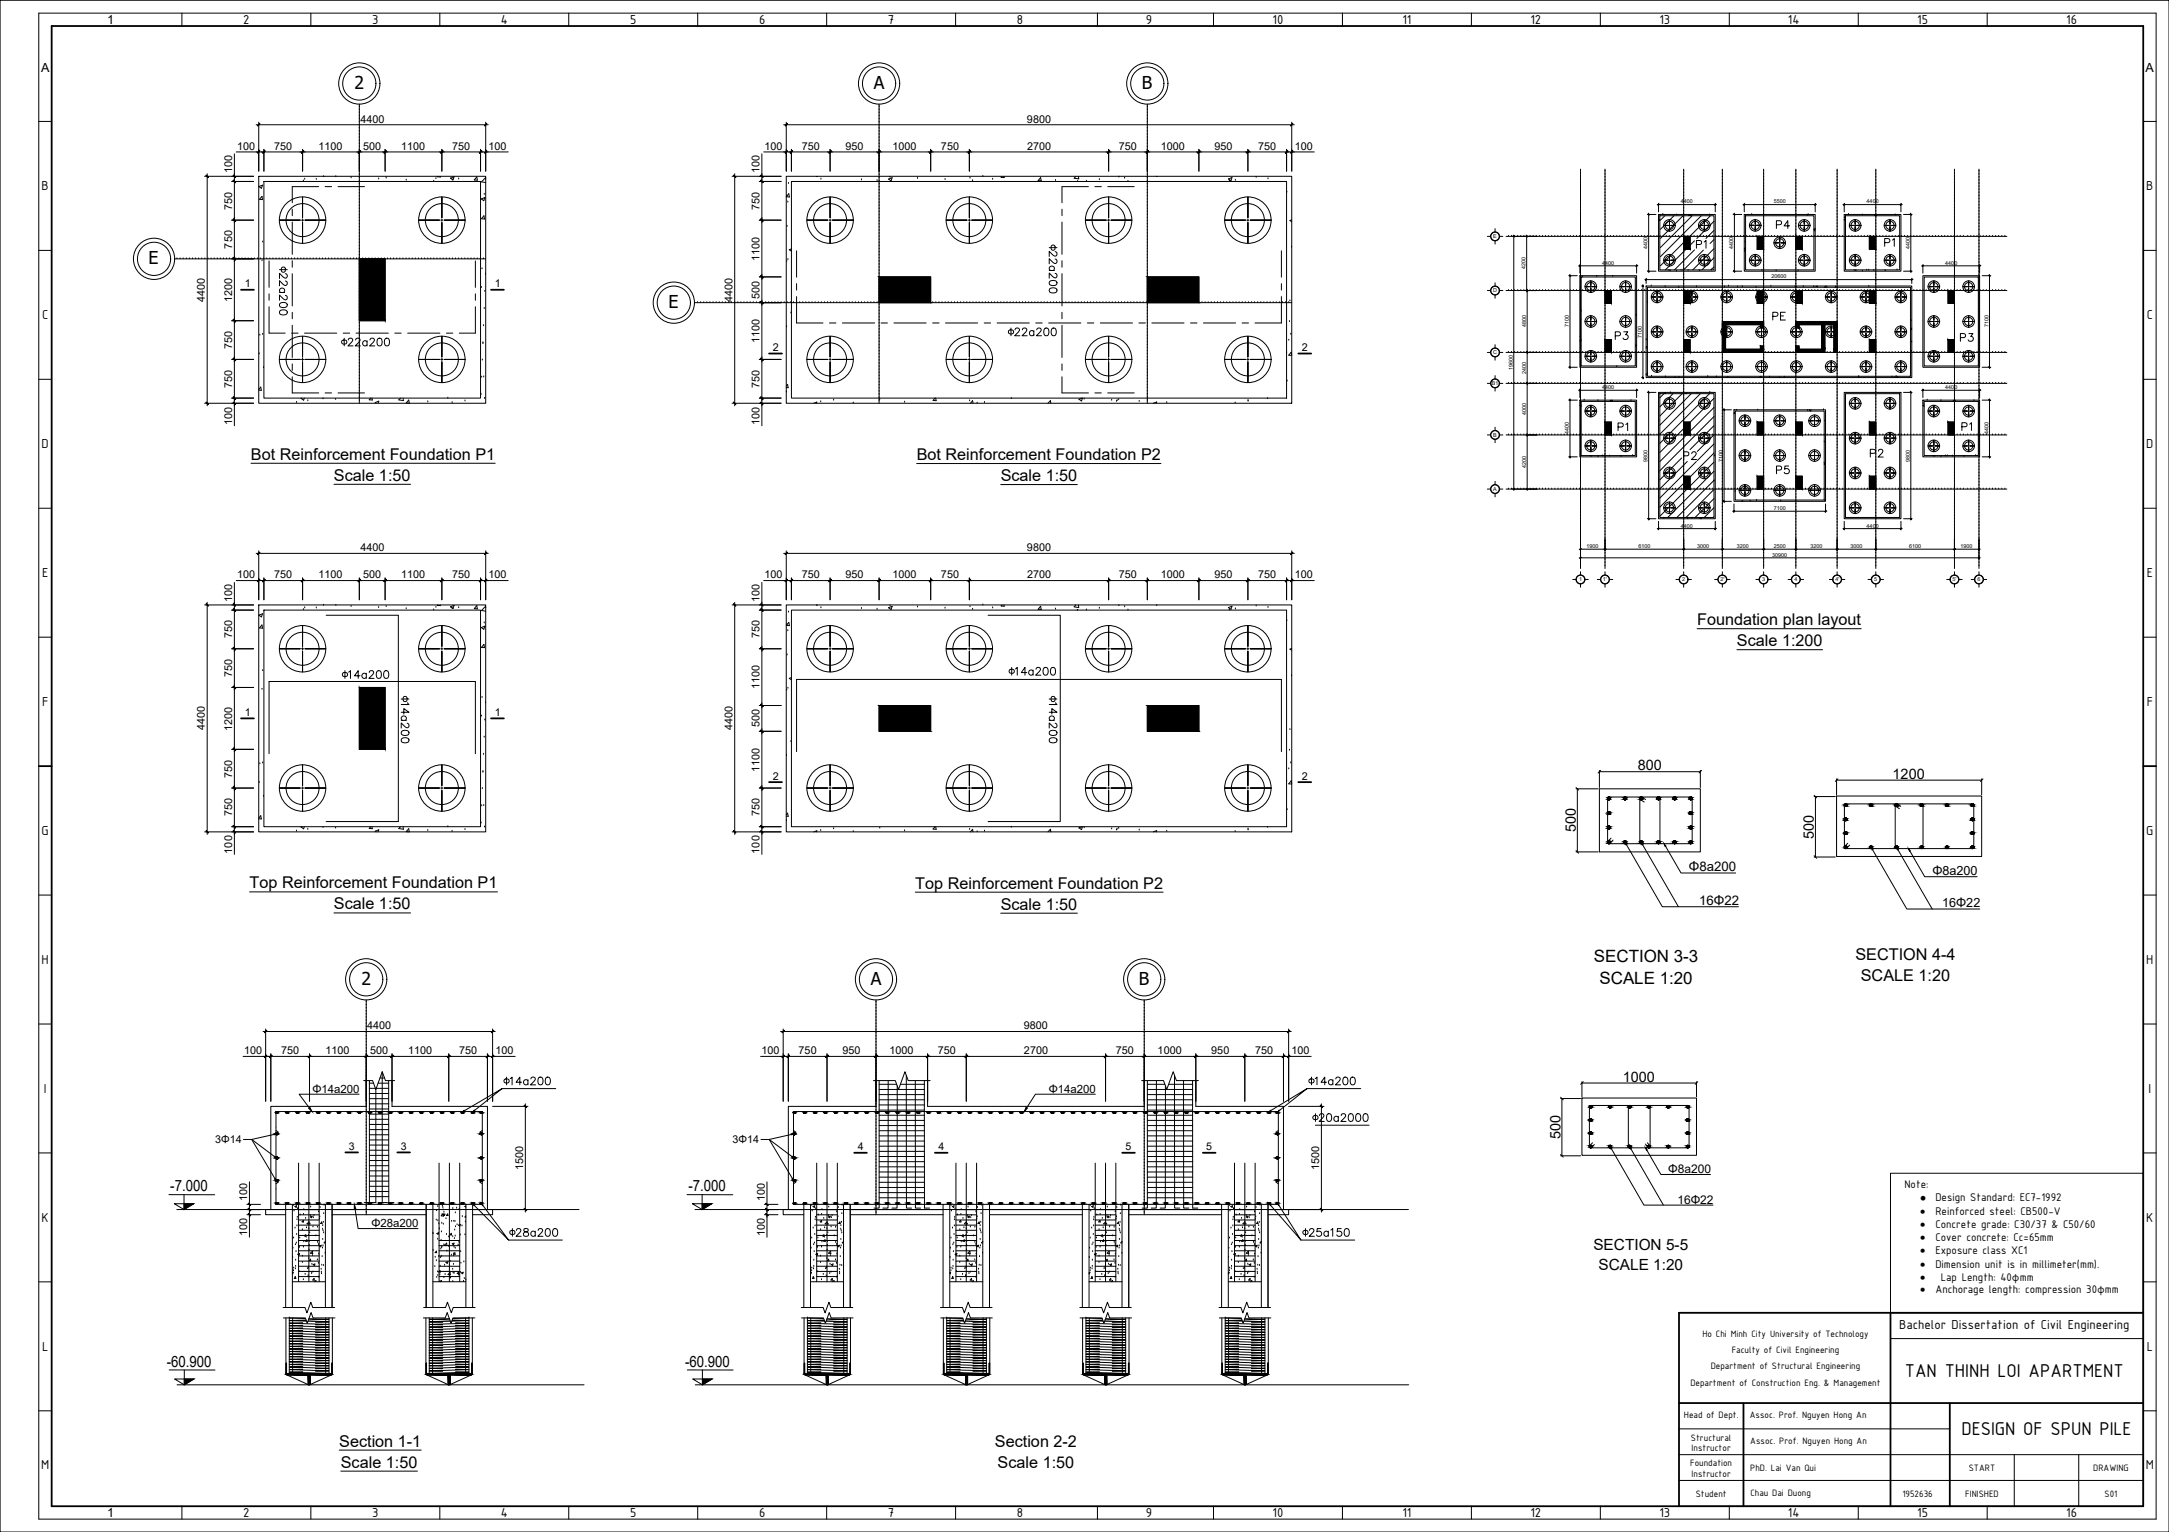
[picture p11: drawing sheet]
<svg xmlns="http://www.w3.org/2000/svg" width="841mm" height="594mm" viewBox="0 0 841 594" stroke-linecap="round" stroke-linejoin="round" font-family="sans-serif">
<defs><g id="words">
<g font-size="7.8">
<text x="738.5" y="534.1">TAN THINH LOI APARTMENT</text>
<text x="760.5" y="556.6">DESIGN OF SPUN PILE</text>
</g>
<g font-size="6.9">
<text x="137.5" y="34.6">2</text>
<text x="338.8" y="34.5">A</text>
<text x="442.7" y="34.5">B</text>
<text x="57.6" y="102.5">E</text>
<text x="259.2" y="119.5">E</text>
<text x="140.2" y="382">2</text>
<text x="337.6" y="381.9">A</text>
<text x="441.5" y="381.9">B</text>
</g>
<g font-size="6.6">
<text x="687.9" y="90">P4</text>
<text x="390.2" y="131.6">Φ22a200</text>
<text x="131.6" y="135.5">Φ22a200</text>
<text x="625.5" y="133">P3</text>
<text x="759.2" y="133.7">P3</text>
<text x="626.5" y="168.3">P1</text>
<text x="759.9" y="168.3">P1</text>
<text x="651.9" y="179.6">P2</text>
<text x="724.3" y="178.5">P2</text>
<text x="390.5" y="263.2">Φ14a200</text>
<text x="159.8" y="289.3" transform="rotate(-90 159.8 289.3)">Φ14a200</text>
<text x="618" y="373.2">SECTION 3-3</text>
<text x="620.2" y="381.7">SCALE 1:20</text>
<text x="194.4" y="421.9">Φ14a200</text>
<text x="506.6" y="421.9">Φ14a200</text>
</g>
<g font-size="6.3">
<text x="97.3" y="178.3">Bot Reinforcement Foundation P1</text>
<text x="355.4" y="178.4">Bot Reinforcement Foundation P2</text>
<text x="129.5" y="186.5">Scale 1:50</text>
<text x="388" y="186.6">Scale 1:50</text>
<text x="658" y="242.5">Foundation plan layout</text>
<text x="673.5" y="250.6">Scale 1:200</text>
<text x="96.8" y="344.5">Top Reinforcement Foundation P1</text>
<text x="354.9" y="344.6">Top Reinforcement Foundation P2</text>
<text x="129.5" y="352.7">Scale 1:50</text>
<text x="388" y="352.8">Scale 1:50</text>
<text x="719.4" y="372.3">SECTION 4-4</text>
<text x="721.5" y="380.4">SCALE 1:20</text>
<text x="131.5" y="561">Section 1-1</text>
<text x="385.8" y="561.1">Section 2-2</text>
<text x="132.2" y="569.1">Scale 1:50</text>
<text x="386.8" y="569.2">Scale 1:50</text>
</g>
<g font-size="6.2">
<text x="656.9" y="97.4">P1</text>
<text x="729.9" y="96.7">P1</text>
<text x="411" y="115" transform="rotate(-90 411 115)">Φ22a200</text>
<text x="112.5" y="123.5" transform="rotate(-90 112.5 123.5)">Φ22a200</text>
<text x="686.5" y="125.2">PE</text>
<text x="687.9" y="184.9">P5</text>
<text x="131.9" y="264.2">Φ14a200</text>
<text x="411" y="289.3" transform="rotate(-90 411 289.3)">Φ14a200</text>
<text x="508" y="436">Φ20a2000</text>
<text x="196.8" y="480.5">Φ28a200</text>
<text x="504.5" y="480.5">Φ25a150</text>
</g>
<g font-size="6">
<text x="66" y="461.9">-7.000</text>
<text x="266.9" y="461.9">-7.000</text>
<text x="617.8" y="484.6">SECTION 5-5</text>
<text x="619.8" y="492.4">SCALE 1:20</text>
<text x="64.7" y="529.9">-60.900</text>
<text x="265.6" y="529.9">-60.900</text>
</g>
<g font-size="5.6">
<text x="635.1" y="298.7">800</text>
<text x="733.9" y="302">1200</text>
<text x="611" y="322.8" transform="rotate(-90 611 322.8)">500</text>
<text x="703.4" y="325.3" transform="rotate(-90 703.4 325.3)">500</text>
<text x="629.2" y="419.4">1000</text>
<text x="605.1" y="441.7" transform="rotate(-90 605.1 441.7)">500</text>
</g>
<g font-size="5.4">
<text x="94.3" y="9.3">2</text>
<text x="144.3" y="9.3">3</text>
<text x="194.1" y="9.3">4</text>
<text x="244.3" y="9.3">5</text>
<text x="294.3" y="9.3">6</text>
<text x="344.3" y="9.3">7</text>
<text x="394.3" y="9.3">8</text>
<text x="444.3" y="9.3">9</text>
<text x="493.4" y="9.3">10</text>
<text x="543.8" y="9.3">11</text>
<text x="593.4" y="9.3">12</text>
<text x="643.4" y="9.3">13</text>
<text x="693.3" y="9.3">14</text>
<text x="743.4" y="9.3">15</text>
<text x="801.2" y="9.4">16</text>
<text x="16.1" y="73.8">B</text>
<text x="832.2" y="73.8">B</text>
<text x="16.3" y="123.8">C</text>
<text x="832.4" y="123.8">C</text>
<text x="16.1" y="173.8">D</text>
<text x="832.2" y="173.8">D</text>
<text x="16.3" y="223.8">E</text>
<text x="832.4" y="223.8">E</text>
<text x="16.3" y="273.8">F</text>
<text x="832.4" y="273.8">F</text>
<text x="16.1" y="323.8">G</text>
<text x="832.2" y="323.8">G</text>
<text x="16.1" y="373.8">H</text>
<text x="832.2" y="373.8">H</text>
<text x="17" y="423.8">I</text>
<text x="833.1" y="423.8">I</text>
<text x="16.1" y="473.8">K</text>
<text x="832.2" y="473.8">K</text>
<text x="736.4" y="515.3">Bachelor Dissertation of Civil Engineering</text>
<text x="16.3" y="523.8">L</text>
<text x="832.4" y="523.8">L</text>
<text x="16" y="569.8">M</text>
<text x="832" y="569.8">M</text>
<text x="94.3" y="588.3">2</text>
<text x="144.3" y="588.3">3</text>
<text x="194.1" y="588.3">4</text>
<text x="244.3" y="588.3">5</text>
<text x="294.3" y="588.3">6</text>
<text x="344.3" y="588.3">7</text>
<text x="394.3" y="588.3">8</text>
<text x="444.3" y="588.3">9</text>
<text x="493.4" y="588.3">10</text>
<text x="543.8" y="588.3">11</text>
<text x="593.4" y="588.3">12</text>
<text x="643.4" y="588.3">13</text>
<text x="693.3" y="588.3">14</text>
<text x="743.4" y="588.3">15</text>
<text x="801.2" y="588.3">16</text>
</g>
<g font-size="5.1">
<text x="654.9" y="337.9">Φ8a200</text>
<text x="658.9" y="351">16Φ22</text>
<text x="744.5" y="466.1">·</text>
</g>
<g font-size="4.9">
<text x="41.6" y="9.3">1</text>
<text x="15.9" y="27.8">A</text>
<text x="832" y="27.8">A</text>
<text x="749.3" y="339.4">Φ8a200</text>
<text x="753.1" y="351.9">16Φ22</text>
<text x="41.6" y="588.4">1</text>
</g>
<g font-size="4.7">
<text x="646.8" y="454.9">Φ8a200</text>
<text x="738.4" y="460.6">Note:</text>
<text x="650.4" y="466.7">16Φ22</text>
<text x="750.5" y="465.9">Design Standard: EC7-1992</text>
<text x="750.5" y="471.3">Reinforced steel: CB500-V</text>
<text x="750.5" y="476.3">Concrete grade: C30/37 &amp; C50/60</text>
<text x="750.5" y="481.3">Cover concrete: Cc=65mm</text>
<text x="750.5" y="486.3">Exposure class XC1</text>
<text x="750.5" y="491.6">Dimension unit is in millimeter(mm).</text>
<text x="752.5" y="496.6">Lap Length: 40ɸmm</text>
<text x="750.5" y="501.6">Anchorage length: compression 30ɸmm</text>
</g>
<g font-size="4.4">
<text x="121.1" y="423.8">Φ14a200</text>
<text x="406.6" y="423.8">Φ14a200</text>
<text x="744.5" y="471.3">·</text>
<text x="144" y="475.9">Φ28a200</text>
<text x="744.5" y="476.3">·</text>
<text x="744.5" y="481.3">·</text>
<text x="744.5" y="486.3">·</text>
<text x="744.5" y="491.6">·</text>
<text x="744.5" y="496.6">·</text>
<text x="744.5" y="501.6">·</text>
</g>
<g font-size="4.2">
<text x="139.7" y="47.5">4400</text>
<text x="398.2" y="47.5">9800</text>
<text x="91.9" y="58.1">100</text>
<text x="106.3" y="58.1">750</text>
<text x="123.5" y="58.1">1100</text>
<text x="140.8" y="58.1">500</text>
<text x="155.5" y="58.1">1100</text>
<text x="175.3" y="58.1">750</text>
<text x="189.5" y="58.1">100</text>
<text x="296.5" y="58.1">100</text>
<text x="310.9" y="58.1">750</text>
<text x="327.9" y="58.1">950</text>
<text x="346.1" y="58.1">1000</text>
<text x="364.9" y="58.1">750</text>
<text x="398.2" y="58.1">2700</text>
<text x="433.9" y="58.1">750</text>
<text x="450.1" y="58.1">1000</text>
<text x="470.9" y="58.1">950</text>
<text x="487.9" y="58.1">750</text>
<text x="502" y="58.1">100</text>
<text x="90" y="67.2" transform="rotate(-90 90 67.2)">100</text>
<text x="294.6" y="67.2" transform="rotate(-90 294.6 67.2)">100</text>
<text x="90" y="81.4" transform="rotate(-90 90 81.4)">750</text>
<text x="294.6" y="81.4" transform="rotate(-90 294.6 81.4)">750</text>
<text x="90" y="96.4" transform="rotate(-90 90 96.4)">750</text>
<text x="294.6" y="101.2" transform="rotate(-90 294.6 101.2)">1100</text>
<text x="95" y="111.4">1</text>
<text x="191.9" y="111.4">1</text>
<text x="79.5" y="117" transform="rotate(-90 79.5 117)">4400</text>
<text x="90" y="117.2" transform="rotate(-90 90 117.2)">1200</text>
<text x="284" y="117" transform="rotate(-90 284 117)">4400</text>
<text x="294.6" y="115.8" transform="rotate(-90 294.6 115.8)">500</text>
<text x="90" y="135.4" transform="rotate(-90 90 135.4)">750</text>
<text x="294.6" y="133.2" transform="rotate(-90 294.6 133.2)">1100</text>
<text x="299.6" y="136.2">2</text>
<text x="504.8" y="136.2">2</text>
<text x="90" y="150.4" transform="rotate(-90 90 150.4)">750</text>
<text x="294.6" y="150.4" transform="rotate(-90 294.6 150.4)">750</text>
<text x="90" y="164.8" transform="rotate(-90 90 164.8)">100</text>
<text x="294.6" y="164.8" transform="rotate(-90 294.6 164.8)">100</text>
<text x="139.7" y="213.7">4400</text>
<text x="398.2" y="213.7">9800</text>
<text x="91.9" y="224.3">100</text>
<text x="106.3" y="224.3">750</text>
<text x="123.5" y="224.3">1100</text>
<text x="140.8" y="224.3">500</text>
<text x="155.5" y="224.3">1100</text>
<text x="175.3" y="224.3">750</text>
<text x="189.5" y="224.3">100</text>
<text x="296.5" y="224.3">100</text>
<text x="310.9" y="224.3">750</text>
<text x="327.9" y="224.3">950</text>
<text x="346.1" y="224.3">1000</text>
<text x="364.9" y="224.3">750</text>
<text x="398.2" y="224.3">2700</text>
<text x="433.9" y="224.3">750</text>
<text x="450.1" y="224.3">1000</text>
<text x="470.9" y="224.3">950</text>
<text x="487.9" y="224.3">750</text>
<text x="502" y="224.3">100</text>
<text x="90" y="233.4" transform="rotate(-90 90 233.4)">100</text>
<text x="294.6" y="233.4" transform="rotate(-90 294.6 233.4)">100</text>
<text x="90" y="247.6" transform="rotate(-90 90 247.6)">750</text>
<text x="294.6" y="247.6" transform="rotate(-90 294.6 247.6)">750</text>
<text x="90" y="262.6" transform="rotate(-90 90 262.6)">750</text>
<text x="294.6" y="267.4" transform="rotate(-90 294.6 267.4)">1100</text>
<text x="95" y="277.7">1</text>
<text x="191.9" y="277.7">1</text>
<text x="79.5" y="283.2" transform="rotate(-90 79.5 283.2)">4400</text>
<text x="90" y="283.4" transform="rotate(-90 90 283.4)">1200</text>
<text x="284" y="283.2" transform="rotate(-90 284 283.2)">4400</text>
<text x="294.6" y="282.1" transform="rotate(-90 294.6 282.1)">500</text>
<text x="294.6" y="299.4" transform="rotate(-90 294.6 299.4)">1100</text>
<text x="90" y="301.6" transform="rotate(-90 90 301.6)">750</text>
<text x="299.6" y="302.4">2</text>
<text x="504.8" y="302.4">2</text>
<text x="90" y="316.6" transform="rotate(-90 90 316.6)">750</text>
<text x="294.6" y="316.6" transform="rotate(-90 294.6 316.6)">750</text>
<text x="90" y="331" transform="rotate(-90 90 331)">100</text>
<text x="294.6" y="331" transform="rotate(-90 294.6 331)">100</text>
<text x="142.4" y="399.1">4400</text>
<text x="397" y="399.1">9800</text>
<text x="94.6" y="408.8">100</text>
<text x="109" y="408.8">750</text>
<text x="126.2" y="408.8">1100</text>
<text x="143.5" y="408.8">500</text>
<text x="158.2" y="408.8">1100</text>
<text x="178" y="408.8">750</text>
<text x="192.1" y="408.8">100</text>
<text x="295.3" y="408.8">100</text>
<text x="309.7" y="408.8">750</text>
<text x="326.7" y="408.8">950</text>
<text x="344.9" y="408.8">1000</text>
<text x="363.7" y="408.8">750</text>
<text x="397.1" y="408.8">2700</text>
<text x="432.7" y="408.8">750</text>
<text x="448.9" y="408.8">1000</text>
<text x="469.7" y="408.8">950</text>
<text x="486.7" y="408.8">750</text>
<text x="500.8" y="408.8">100</text>
<text x="83.4" y="443.4">3Φ14</text>
<text x="284.1" y="443.4">3Φ14</text>
<text x="202.8" y="453.8" transform="rotate(-90 202.8 453.8)">1500</text>
<text x="511.5" y="453.8" transform="rotate(-90 511.5 453.8)">1500</text>
<text x="95.9" y="465.9" transform="rotate(-90 95.9 465.9)">100</text>
<text x="296.5" y="465.9" transform="rotate(-90 296.5 465.9)">100</text>
<text x="95.9" y="479.4" transform="rotate(-90 95.9 479.4)">100</text>
<text x="296.5" y="479.4" transform="rotate(-90 296.5 479.4)">100</text>
</g>
<g font-size="4.1">
<text x="135.2" y="446">3</text>
<text x="155.4" y="446">3</text>
<text x="332.6" y="446.1">4</text>
<text x="363.9" y="446.1">4</text>
<text x="436.4" y="446.1">5</text>
<text x="467.7" y="446.1">5</text>
</g>
<g font-size="3.9">
<text x="660.1" y="518.5">Ho Chi Minh City University of Technology</text>
<text x="671.5" y="524.8">Faculty of Civil Engineering</text>
<text x="663.3" y="531">Department of Structural Engineering</text>
<text x="655.5" y="537.3">Department of Construction Eng. &amp; Management</text>
<text x="652.9" y="549.8">Head of Dept.</text>
<text x="678.5" y="550">Assoc. Prof. Nguyen Hong An</text>
<text x="655.7" y="558.6">Structural</text>
<text x="655.9" y="562.8">Instructor</text>
<text x="678.7" y="560">Assoc. Prof. Nguyen Hong An</text>
<text x="655.4" y="568.6">Foundation</text>
<text x="655.9" y="572.8">Instructor</text>
<text x="678.7" y="570.4">PhD. Lai Van Qui</text>
<text x="763.4" y="570.3">START</text>
<text x="811.7" y="570.3">DRAWING</text>
<text x="657.5" y="580.3">Student</text>
<text x="678.7" y="580">Chau Dai Duong</text>
<text x="737.7" y="580.3">1952636</text>
<text x="762" y="580.3">FINISHED</text>
<text x="816" y="580.3">S01</text>
</g>
<g font-size="2.1">
<text x="651.8" y="78.9">4400</text>
<text x="687.8" y="78.9">5500</text>
<text x="723.8" y="78.9">4400</text>
<text x="579" y="92.4">E</text>
<text x="638.8" y="96.5" transform="rotate(-90 638.8 96.5)">4400</text>
<text x="672.1" y="96.5" transform="rotate(-90 672.1 96.5)">4400</text>
<text x="740.5" y="96.5" transform="rotate(-90 740.5 96.5)">4400</text>
<text x="591.5" y="104.5" transform="rotate(-90 591.5 104.5)">4200</text>
<text x="621.3" y="102.7">4400</text>
<text x="686.9" y="108">20600</text>
<text x="754.3" y="102.7">4400</text>
<text x="579" y="113.4">D</text>
<text x="591.7" y="127" transform="rotate(-90 591.7 127)">4800</text>
<text x="608.3" y="127" transform="rotate(-90 608.3 127)">7100</text>
<text x="636.6" y="131" transform="rotate(-90 636.6 131)">7100</text>
<text x="771" y="127" transform="rotate(-90 771 127)">7100</text>
<text x="579" y="137.4">C</text>
<text x="586.5" y="143.6" transform="rotate(-90 586.5 143.6)">19600</text>
<text x="578.4" y="149.4">B1</text>
<text x="591.7" y="145" transform="rotate(-90 591.7 145)">2400</text>
<text x="621.3" y="150.9">4400</text>
<text x="754.3" y="150.9">4400</text>
<text x="591.7" y="161" transform="rotate(-90 591.7 161)">4000</text>
<text x="579" y="169.4">B</text>
<text x="608.3" y="168.5" transform="rotate(-90 608.3 168.5)">4400</text>
<text x="771" y="168.5" transform="rotate(-90 771 168.5)">4400</text>
<text x="638.8" y="179" transform="rotate(-90 638.8 179)">9800</text>
<text x="668.1" y="179" transform="rotate(-90 668.1 179)">7100</text>
<text x="740.5" y="179" transform="rotate(-90 740.5 179)">9800</text>
<text x="591.7" y="181.5" transform="rotate(-90 591.7 181.5)">4200</text>
<text x="579" y="190.4">A</text>
<text x="687.8" y="197.8">7100</text>
<text x="651.8" y="204.6">4400</text>
<text x="723.8" y="204.6">4400</text>
<text x="615.2" y="212.5">1900</text>
<text x="635.3" y="212.5">6100</text>
<text x="658" y="212.5">3000</text>
<text x="673.5" y="212.5">3200</text>
<text x="687.2" y="215.9">30900</text>
<text x="687.8" y="212.5">2500</text>
<text x="702" y="212.5">3200</text>
<text x="717.5" y="212.5">3000</text>
<text x="740.3" y="212.5">6100</text>
<text x="760.2" y="212.5">1900</text>
<text x="612.3" y="225.5">1</text>
<text x="621.6" y="225.5">1'</text>
<text x="652.3" y="225.5">2</text>
<text x="667.1" y="225.5">2'</text>
<text x="683.3" y="225.4">3</text>
<text x="695.8" y="225.5">4</text>
<text x="711.7" y="225.5">4'</text>
<text x="726.8" y="225.4">5</text>
<text x="757.1" y="225.4">5'</text>
<text x="766.8" y="225.4">6</text>
</g>
</g></defs>
<!-- layer: 0 -->
<path d="M20 10.1h811v574h-811zM15 297.1h5M831 297.1h5M733 509.1v75M831 509.1h-180v75M651 544.1h180M676 544.1v40M756 544.1v40" fill="none" stroke="#000" stroke-width=".7"/>
<g fill="none" stroke="#000" stroke-width=".39">
<path d="M0 .1h841v594h-841zM15 5.1h821v584h-821zM70.5 5.1v5M120.5 5.1v5M170.5 5.1v5M220.5 5.1v5M270.5 5.1v5M320.5 5.1v5M370.5 5.1v5M425.5 5.1v5M470.5 5.1v5M520.5 5.1v5"/>
<path d="M570.5 5.1v5M620.5 5.1v5M670.5 5.1v5M720.5 5.1v5M770.5 5.1v5M15 47.1h5M831 47.1h5M15 97.1h5M831 97.1h5M15 147.1h5M831 147.1h5M15 197.1h5"/>
<path d="M831 197.1h5M15 247.1h5M831 247.1h5M620.7 298.7l-1 1.1M659.8 298.7l-1 1.1M611.1 305.4l1 1M703.4 308.4l1 1M712.6 302l-1 1M768.9 302l-1 1M611.1 329.8l1 1M703.4 331.8l1 1M15 347.1h5"/>
<path d="M831 347.1h5M15 397.1h5M831 397.1h5M613.9 419.5l-1 1M658.3 419.5l-1 1M605.1 425.5l1 1M15 447.1h5M605.1 447.7l1 1M733 455h98v54.1h-98zM831 447.1h5M15 497.1h5M831 497.1h5"/>
<path d="M733 519.1h98M831 509.1v75h-180M15 547.1h5M651 554.1h105M831 547.1h5M651 574.1h180M651 564.1h180M781 564.1v20M806 564.1v20M70.5 584.1v5M120.5 584.1v5M170.5 584.1v5"/>
<path d="M220.5 584.1v5M270.5 584.1v5M320.5 584.1v5M370.5 584.1v5M425.5 584.1v5M470.5 584.1v5M520.5 584.1v5M570.5 584.1v5M620.5 584.1v5M670.5 584.1v5M720.5 584.1v5M770.5 584.1v5"/>
</g>
<!-- layer: 5. Visible -->
<g fill="none" stroke="#000" stroke-width=".39">
<path d="M100.3 68.4h88v88h-88zM102.3 70.4h84v84h-84zM304.9 68.4h196v88h-196zM306.9 70.4h192v84h-192zM643.1 83.2h22v22h-22zM643.6 83.7h21v21h-21zM676.3 83.2h27.5v22h-27.5zM676.8 83.7h26.5v21h-26.5zM715.1 83.2h22v22h-22zM715.6 83.7h21v21h-21zM612.6 106.9h22v35.5h-22zM613.1 107.4h21v34.5h-21z"/>
<path d="M638.3 110.9h103v35.5h-103zM638.8 111.4h102v34.5h-102zM745.6 106.9h22v35.5h-22zM746.1 107.4h21v34.5h-21zM612.6 155.2h22v22h-22zM613.1 155.7h21v21h-21zM643.1 152.2h22v49h-22zM643.6 152.7h21v48h-21zM672.3 158.9h35.5v35.5h-35.5zM672.8 159.4h34.5v34.5h-34.5zM715.1 152.2h22v49h-22zM715.6 152.7h21v48h-21z"/>
<path d="M745.6 155.2h22v22h-22zM746.1 155.7h21v21h-21zM100.3 234.6h88v88h-88zM102.3 236.6h84v84h-84zM304.9 234.6h196v88h-196zM306.9 236.6h192v84h-192zM620.2 305.9h39.1v24.5h-39.1zM623.3 309.6v17M656.1 309.6v17M142 429h-37v40h5.8M152 429h37v40h-5.8M339.7 429h-34v40h6h-8v2h8"/>
<path d="M359.7 429h84M463.7 429h34v40h-6h8v2h-8M105 469h-2v2h7.8M110.8 467v40M113.4 467v40M126.2 467v40M128.8 469h36.4M128.8 471h36.4M128.8 467v40M165.2 467v40M167.8 467v40M180.6 467v40"/>
<path d="M183.2 467v40M189 469h2v2h-7.8M311.7 467v40M314.3 467v40M327.1 467v40M329.7 469h36M329.7 471h36M329.7 467v40M365.7 467v40M368.3 467v40M381.1 467v40M383.7 469h36"/>
<path d="M383.7 471h36M383.7 467v40M419.7 467v40M422.3 467v40M435.1 467v40M437.7 469h36M437.7 471h36M437.7 467v40M473.7 467v40M476.3 467v40M489.1 467v40M491.7 467v40"/>
<path d="M110.9 511.1v21.5M113.5 511.1v21.5M126.3 511.1v21.5M128.9 511.1v21.5M165.1 511.1v21.5M167.7 511.1v21.5M180.5 511.1v21.5M183.1 511.1v21.5M311.8 511.1v21.5M314.4 511.1v21.5M327.2 511.1v21.5M329.8 511.1v21.5"/>
<path d="M365.8 511.1v21.5M368.4 511.1v21.5M381.2 511.1v21.5M383.8 511.1v21.5M419.8 511.1v21.5M422.4 511.1v21.5M435.2 511.1v21.5M437.8 511.1v21.5M473.8 511.1v21.5M476.4 511.1v21.5M489.2 511.1v21.5M491.8 511.1v21.5"/>
<path d="M110.9 532.6h18v.4h-18zM110.9 533l8.8 4 9.2-4M110.9 528.6h.2v4M128.9 528.6h-.3v4M165.1 532.6h18v.4h-18zM165.1 533l8.8 4 9.2-4M165.1 528.6h.3v4M183.1 528.6h-.2v4M311.8 532.6h18v.4h-18zM311.8 533l8.8 4 9.2-4M311.8 528.6h.2v4M329.8 528.6h-.3v4"/>
<path d="M365.8 532.6h18v.4h-18zM365.8 533l8.8 4 9.2-4M365.8 528.6h.2v4M383.8 528.6h-.3v4M419.8 532.6h18v.4h-18zM419.8 533l8.8 4 9.2-4M419.8 528.6h.2v4M437.8 528.6h-.3v4M473.8 532.6h18v.4h-18zM473.8 533l8.8 4 9.2-4M473.8 528.6h.2v4M491.8 528.6h-.3v4"/>
<circle cx="117.3" cy="85.4" r="9"/>
<circle cx="117.3" cy="85.4" r="6.4"/>
<circle cx="171.3" cy="85.4" r="9"/>
<circle cx="171.3" cy="85.4" r="6.4"/>
<circle cx="321.9" cy="85.4" r="9"/>
<circle cx="321.9" cy="85.4" r="6.4"/>
<circle cx="375.9" cy="85.4" r="9"/>
<circle cx="375.9" cy="85.4" r="6.4"/>
<circle cx="429.9" cy="85.4" r="9"/>
<circle cx="429.9" cy="85.4" r="6.4"/>
<circle cx="483.9" cy="85.4" r="9"/>
<circle cx="483.9" cy="85.4" r="6.4"/>
<circle cx="647.3" cy="87.4" r="2.25"/>
<circle cx="647.3" cy="87.4" r="1.6"/>
<circle cx="660.8" cy="87.4" r="2.25"/>
<circle cx="660.8" cy="87.4" r="1.6"/>
<circle cx="680.6" cy="87.4" r="2.25"/>
<circle cx="680.6" cy="87.4" r="1.6"/>
<circle cx="690.1" cy="94.2" r="2.25"/>
<circle cx="690.1" cy="94.2" r="1.6"/>
<circle cx="699.6" cy="87.4" r="2.25"/>
<circle cx="699.6" cy="87.4" r="1.6"/>
<circle cx="719.3" cy="87.4" r="2.25"/>
<circle cx="719.3" cy="87.4" r="1.6"/>
<circle cx="732.8" cy="87.4" r="2.25"/>
<circle cx="732.8" cy="87.4" r="1.6"/>
<circle cx="616.8" cy="111.2" r="2.25"/>
<circle cx="616.8" cy="111.2" r="1.6"/>
<circle cx="630.3" cy="111.2" r="2.25"/>
<circle cx="630.3" cy="111.2" r="1.6"/>
<circle cx="642.5" cy="115.2" r="2.25"/>
<circle cx="642.5" cy="115.2" r="1.6"/>
<circle cx="647.3" cy="100.9" r="2.25"/>
<circle cx="647.3" cy="100.9" r="1.6"/>
<circle cx="656" cy="115.2" r="2.25"/>
<circle cx="656" cy="115.2" r="1.6"/>
<circle cx="660.8" cy="100.9" r="2.25"/>
<circle cx="660.8" cy="100.9" r="1.6"/>
<circle cx="669.5" cy="115.2" r="2.25"/>
<circle cx="669.5" cy="115.2" r="1.6"/>
<circle cx="680.6" cy="100.9" r="2.25"/>
<circle cx="680.6" cy="100.9" r="1.6"/>
<circle cx="683" cy="115.2" r="2.25"/>
<circle cx="683" cy="115.2" r="1.6"/>
<circle cx="696.5" cy="115.2" r="2.25"/>
<circle cx="696.5" cy="115.2" r="1.6"/>
<circle cx="699.6" cy="100.9" r="2.25"/>
<circle cx="699.6" cy="100.9" r="1.6"/>
<circle cx="710" cy="115.2" r="2.25"/>
<circle cx="710" cy="115.2" r="1.6"/>
<circle cx="719.3" cy="100.9" r="2.25"/>
<circle cx="719.3" cy="100.9" r="1.6"/>
<circle cx="723.5" cy="115.2" r="2.25"/>
<circle cx="723.5" cy="115.2" r="1.6"/>
<circle cx="732.8" cy="100.9" r="2.25"/>
<circle cx="732.8" cy="100.9" r="1.6"/>
<circle cx="737" cy="115.2" r="2.25"/>
<circle cx="737" cy="115.2" r="1.6"/>
<circle cx="749.8" cy="111.2" r="2.25"/>
<circle cx="749.8" cy="111.2" r="1.6"/>
<circle cx="763.3" cy="111.2" r="2.25"/>
<circle cx="763.3" cy="111.2" r="1.6"/>
<circle cx="117.3" cy="139.4" r="9"/>
<circle cx="117.3" cy="139.4" r="6.4"/>
<circle cx="171.3" cy="139.4" r="9"/>
<circle cx="171.3" cy="139.4" r="6.4"/>
<circle cx="321.9" cy="139.4" r="9"/>
<circle cx="321.9" cy="139.4" r="6.4"/>
<circle cx="375.9" cy="139.4" r="9"/>
<circle cx="375.9" cy="139.4" r="6.4"/>
<circle cx="429.9" cy="139.4" r="9"/>
<circle cx="429.9" cy="139.4" r="6.4"/>
<circle cx="483.9" cy="139.4" r="9"/>
<circle cx="483.9" cy="139.4" r="6.4"/>
<circle cx="616.8" cy="138.2" r="2.25"/>
<circle cx="616.8" cy="124.7" r="2.25"/>
<circle cx="616.8" cy="138.2" r="1.6"/>
<circle cx="616.8" cy="124.7" r="1.6"/>
<circle cx="630.3" cy="138.2" r="2.25"/>
<circle cx="630.3" cy="124.7" r="2.25"/>
<circle cx="630.3" cy="124.7" r="1.6"/>
<circle cx="630.3" cy="138.2" r="1.6"/>
<circle cx="642.5" cy="128.7" r="2.25"/>
<circle cx="642.5" cy="128.7" r="1.6"/>
<circle cx="656" cy="128.7" r="2.25"/>
<circle cx="656" cy="128.7" r="1.6"/>
<circle cx="669.5" cy="128.7" r="2.25"/>
<circle cx="669.5" cy="128.7" r="1.6"/>
<circle cx="683" cy="128.7" r="2.25"/>
<circle cx="683" cy="128.7" r="1.6"/>
<circle cx="696.5" cy="128.7" r="2.25"/>
<circle cx="696.5" cy="128.7" r="1.6"/>
<circle cx="710" cy="128.7" r="2.25"/>
<circle cx="710" cy="128.7" r="1.6"/>
<circle cx="723.5" cy="128.7" r="2.25"/>
<circle cx="723.5" cy="128.7" r="1.6"/>
<circle cx="737" cy="128.7" r="2.25"/>
<circle cx="737" cy="128.7" r="1.6"/>
<circle cx="749.8" cy="124.7" r="2.25"/>
<circle cx="749.8" cy="138.2" r="2.25"/>
<circle cx="749.8" cy="124.7" r="1.6"/>
<circle cx="749.8" cy="138.2" r="1.6"/>
<circle cx="763.3" cy="124.7" r="2.25"/>
<circle cx="763.3" cy="138.2" r="2.25"/>
<circle cx="763.3" cy="124.7" r="1.6"/>
<circle cx="763.3" cy="138.2" r="1.6"/>
<circle cx="616.8" cy="159.4" r="2.25"/>
<circle cx="616.8" cy="159.4" r="1.6"/>
<circle cx="630.3" cy="159.4" r="2.25"/>
<circle cx="630.3" cy="159.4" r="1.6"/>
<circle cx="642.5" cy="142.2" r="2.25"/>
<circle cx="642.5" cy="142.2" r="1.6"/>
<circle cx="647.3" cy="156.4" r="2.25"/>
<circle cx="647.3" cy="156.4" r="1.6"/>
<circle cx="656" cy="142.2" r="2.25"/>
<circle cx="656" cy="142.2" r="1.6"/>
<circle cx="660.8" cy="156.4" r="2.25"/>
<circle cx="660.8" cy="156.4" r="1.6"/>
<circle cx="669.5" cy="142.2" r="2.25"/>
<circle cx="669.5" cy="142.2" r="1.6"/>
<circle cx="683" cy="142.2" r="2.25"/>
<circle cx="683" cy="142.2" r="1.6"/>
<circle cx="696.5" cy="142.2" r="2.25"/>
<circle cx="696.5" cy="142.2" r="1.6"/>
<circle cx="710" cy="142.2" r="2.25"/>
<circle cx="710" cy="142.2" r="1.6"/>
<circle cx="719.3" cy="156.4" r="2.25"/>
<circle cx="719.3" cy="156.4" r="1.6"/>
<circle cx="723.5" cy="142.2" r="2.25"/>
<circle cx="723.5" cy="142.2" r="1.6"/>
<circle cx="732.8" cy="156.4" r="2.25"/>
<circle cx="732.8" cy="156.4" r="1.6"/>
<circle cx="737" cy="142.2" r="2.25"/>
<circle cx="737" cy="142.2" r="1.6"/>
<circle cx="749.8" cy="159.4" r="2.25"/>
<circle cx="749.8" cy="159.4" r="1.6"/>
<circle cx="763.3" cy="159.4" r="2.25"/>
<circle cx="763.3" cy="159.4" r="1.6"/>
<circle cx="616.8" cy="172.9" r="2.25"/>
<circle cx="616.8" cy="172.9" r="1.6"/>
<circle cx="630.3" cy="172.9" r="2.25"/>
<circle cx="630.3" cy="172.9" r="1.6"/>
<circle cx="647.3" cy="169.9" r="2.25"/>
<circle cx="647.3" cy="169.9" r="1.6"/>
<circle cx="660.8" cy="169.9" r="2.25"/>
<circle cx="660.8" cy="169.9" r="1.6"/>
<circle cx="676.6" cy="163.2" r="2.25"/>
<circle cx="676.6" cy="176.7" r="2.25"/>
<circle cx="676.6" cy="176.7" r="1.6"/>
<circle cx="676.6" cy="163.2" r="1.6"/>
<circle cx="690.1" cy="176.7" r="2.25"/>
<circle cx="690.1" cy="163.2" r="2.25"/>
<circle cx="690.1" cy="176.7" r="1.6"/>
<circle cx="690.1" cy="163.2" r="1.6"/>
<circle cx="703.6" cy="163.2" r="2.25"/>
<circle cx="703.6" cy="176.7" r="2.25"/>
<circle cx="703.6" cy="176.7" r="1.6"/>
<circle cx="703.6" cy="163.2" r="1.6"/>
<circle cx="719.3" cy="169.9" r="2.25"/>
<circle cx="719.3" cy="169.9" r="1.6"/>
<circle cx="732.8" cy="169.9" r="2.25"/>
<circle cx="732.8" cy="169.9" r="1.6"/>
<circle cx="749.8" cy="172.9" r="2.25"/>
<circle cx="749.8" cy="172.9" r="1.6"/>
<circle cx="763.3" cy="172.9" r="2.25"/>
<circle cx="763.3" cy="172.9" r="1.6"/>
<circle cx="647.3" cy="183.4" r="2.25"/>
<circle cx="647.3" cy="196.9" r="2.25"/>
<circle cx="647.3" cy="196.9" r="1.6"/>
<circle cx="647.3" cy="183.4" r="1.6"/>
<circle cx="660.8" cy="183.4" r="2.25"/>
<circle cx="660.8" cy="196.9" r="2.25"/>
<circle cx="660.8" cy="183.4" r="1.6"/>
<circle cx="660.8" cy="196.9" r="1.6"/>
<circle cx="676.6" cy="190.2" r="2.25"/>
<circle cx="676.6" cy="190.2" r="1.6"/>
<circle cx="690.1" cy="190.2" r="2.25"/>
<circle cx="690.1" cy="190.2" r="1.6"/>
<circle cx="703.6" cy="190.2" r="2.25"/>
<circle cx="703.6" cy="190.2" r="1.6"/>
<circle cx="719.3" cy="196.9" r="2.25"/>
<circle cx="719.3" cy="183.4" r="2.25"/>
<circle cx="719.3" cy="183.4" r="1.6"/>
<circle cx="719.3" cy="196.9" r="1.6"/>
<circle cx="732.8" cy="196.9" r="2.25"/>
<circle cx="732.8" cy="183.4" r="2.25"/>
<circle cx="732.8" cy="196.9" r="1.6"/>
<circle cx="732.8" cy="183.4" r="1.6"/>
<circle cx="117.3" cy="251.6" r="9"/>
<circle cx="117.3" cy="251.6" r="6.4"/>
<circle cx="171.3" cy="251.6" r="9"/>
<circle cx="171.3" cy="251.6" r="6.4"/>
<circle cx="321.9" cy="251.6" r="9"/>
<circle cx="321.9" cy="251.6" r="6.4"/>
<circle cx="375.9" cy="251.6" r="9"/>
<circle cx="375.9" cy="251.6" r="6.4"/>
<circle cx="429.9" cy="251.6" r="9"/>
<circle cx="429.9" cy="251.6" r="6.4"/>
<circle cx="483.9" cy="251.6" r="9"/>
<circle cx="483.9" cy="251.6" r="6.4"/>
<circle cx="117.3" cy="305.6" r="9"/>
<circle cx="117.3" cy="305.6" r="6.4"/>
<circle cx="171.3" cy="305.6" r="9"/>
<circle cx="171.3" cy="305.6" r="6.4"/>
<circle cx="321.9" cy="305.6" r="9"/>
<circle cx="321.9" cy="305.6" r="6.4"/>
<circle cx="375.9" cy="305.6" r="9"/>
<circle cx="375.9" cy="305.6" r="6.4"/>
<circle cx="429.9" cy="305.6" r="9"/>
<circle cx="429.9" cy="305.6" r="6.4"/>
<circle cx="483.9" cy="305.6" r="9"/>
<circle cx="483.9" cy="305.6" r="6.4"/>
</g>
<!-- layer: 3. Dim -->
<g fill="none" stroke="#000" stroke-width=".39">
<path d="M90.9 59.6v105.5M91.6 58.9h105.5M99.3 48.4h90M100.3 47.4v19M102.3 57.9v8.5M117.3 57.9v8.5M139.3 57.9v8.5M149.3 57.9v8.5M171.3 57.9v8.5M186.3 57.9v8.5M188.3 47.4v19M295.4 59.6v105.5"/>
<path d="M296.1 58.9h213.5M303.9 48.4h198M304.9 47.4v19M306.9 57.9v8.5M321.9 57.9v8.5M340.9 57.9v8.5M360.9 57.9v8.5M375.9 57.9v8.5M429.9 57.9v8.5M444.9 57.9v8.5M464.9 57.9v8.5M483.9 57.9v8.5"/>
<path d="M498.9 57.9v8.5M500.9 47.4v19M79.3 68.4h19M80.3 67.4v90M89.9 70.4h8.4M100.4 72.3l1.4-.5-.4 1.2zM101.6 76.2l.2 1.2-1.2-.1zM117.6 70.2h.1M118.1 69.5h.1M122.6 69.5h.1M125.5 68.5h.1M130.2 68.5h.1"/>
<path d="M136.1 69h.1M146.8 69.4h.1M149.7 69h.1M157.5 69.9h.1M168.2 70.3h.1M169 69.3h.1M169.7 68.4l-.1 .1 1.2 .1M170.7 68.4v.2M174.7 69.1l1.4-.5-.4 1.2zM175.4 69.8h.1M177.8 69.4h.1M184.9 68.6l.2 1.3-1.2-.1z"/>
<path d="M186.6 77.1l1.4-.5-.4 1.2zM186.7 70.5l1.6 .3M187.8 75.4h.1M188.3 69.4v-.5l-1.6 1.6M283.9 68.4h19M284.9 67.4v90M294.4 70.4h8.5M642.6 79.3h23M643.1 78.8v3.4M665.1 78.8v3.4M675.8 79.3h28.5M676.3 78.8v3.4"/>
<path d="M703.8 78.8v3.4M714.6 79.3h23M715.1 78.8v3.4M737.1 78.8v3.4M89.9 85.4h8.4M101.9 93.9h.1M187.6 83.7l.3 1.2-1.2-.1zM294.4 85.4h8.5M586.5 91.7h9.5M587 91.2v99M592 91.2v22M638.8 83.2h3.3"/>
<path d="M639.3 82.7v23M645.5 83.7l-1.7 1.7M649.1 83.7l-5.3 5.2M652.6 83.7l-8.8 8.8M656.1 83.7l-12.3 12.3M657 93.4l-11.3 11.3M657 96.9l-7.7 7.8M659.7 83.7l-15.9 15.8M660.5 97l-7.7 7.7M663.2 83.7l-19.4 19.4M664.6 85.8l-6.7 6.7M664.6 89.4l-3.1 3.1"/>
<path d="M664.6 96.4l-8.2 8.3M664.6 100l-4.7 4.7M672 83.2h3.3M672.5 82.7v23M738.1 83.2h3.3M740.9 82.7v23M89.9 100.4h8.4M101.6 101.1h.1M186.7 111.5h.1M186.9 104.2h.1M187.7 119.6h.1M188 113h.1"/>
<path d="M188.2 106.3h.1M294.4 117.4h8.5M294.4 107.4h8.5M591.5 112.7h4.5M592.2 112.2v78M608.3 106.9h3.3M608.8 106.4v36.5M612.1 103.1h23M612.6 102.6v3.3M634.6 102.6v3.3M636.5 110.9h.8M637 110.4v36.5"/>
<path d="M637.8 108.4h104M638.3 107.9v2M638.8 105.2h3.3M664.6 103.5l-1.2 1.2M672 105.2h3.3M738.1 105.2h3.3M741.3 107.9v2M745.1 103.1h23M745.6 102.6v3.3M767.6 102.6v3.3M768.6 106.9h3.3M771.4 106.4v36.5"/>
<path d="M89.9 139.4h8.4M89.9 124.4h8.4M100.5 137.2h.1M100.7 130h.1M101.8 129.7h.1M187 139.6h.1M187.3 133h.1M187.3 133.3h.1M187.5 126.3h.1M294.4 139.4h8.5M591.7 136.7h4.3M79.3 156.4h19"/>
<path d="M89.9 154.4h8.4M100.3 151l.8-.9 .2 1.3-1-.1M102.2 142.6h.1M115 156.1h.1M117.1 154.4l-.4 .1 1 .7 .3-.8M119.4 155.4h.1M125.3 154.6h.1M130.1 154.9h.1M143.7 154.4l-.5 .6 1.2 .1-.2-.7M145.9 156.4l-.4-.3 1.4-.5-.3 .8M155.3 154.4l-.7 .7 1.8 .2-.1-.9M158.6 156.4l-1.1-.1 1-1.2 .2 1.3"/>
<path d="M165.9 155.8h.1M173.6 154.4h.1M175.3 156.2h.1M180.3 155.5h.1M186.5 152.9h.1M186.8 146.3h.1M187.6 146.2h.1M187.9 154.5h.1M283.9 156.4h19M294.4 154.4h8.5M591.7 148.7h4.3M608.3 142.4h3.3"/>
<path d="M608.3 155.2h3.3M608.8 154.7v23M612.1 151.3h23M612.6 150.8v3.4M634.6 150.8v3.4M636.5 146.4h.8M638.8 152.2h3.3M639.3 151.7v50M645.2 152.7l-1.6 1.6M648.7 152.7l-5.1 5.1M652.2 152.7l-8.6 8.6M655.8 152.7l-12.2 12.2"/>
<path d="M659.3 152.7l-15.7 15.7M662.9 152.7l-19.3 19.2M664.6 154.5l-21 21M664.6 158l-21 21M668 158.9h3.3M668.5 158.4v36.5M738.1 152.2h3.3M740.9 151.7v50M745.1 151.3h23M745.6 150.8v3.4M767.6 150.8v3.4M768.6 142.4h3.3"/>
<path d="M768.6 155.2h3.3M771.4 154.7v23M591.7 168.7h4.3M608.3 177.2h3.3M652.1 177.6l-8.5 8.5M654.2 179l-10.6 10.6M657.8 179l-14.2 14.1M664.6 161.5l-21 21M664.6 165.1l-9.3 9.3M664.6 168.6l-6.5 6.5M664.6 172.1l-6.5 6.5M664.6 175.7l-21 21"/>
<path d="M664.6 179.2l-21 21M768.6 177.2h3.3M586.5 189.7h9.5M664.6 182.7l-17.9 18M664.6 186.3l-14.4 14.4M664.6 189.8l-10.8 10.9M664.6 193.4l-7.3 7.3M664.6 196.9l-3.8 3.8M668 194.4h3.3M671.8 198.2h36.5M672.3 195.4v3.3M707.8 195.4v3.3"/>
<path d="M99.3 214.6h90M100.3 213.6v19M188.3 213.6v19M303.9 214.6h198M304.9 213.6v19M500.9 213.6v19M612.3 213h155.5M612.3 216.3h155.5M612.8 209v7.8M622.3 209v4.5M638.8 201.2h3.3M642.6 205h23"/>
<path d="M643.1 202.2v3.3M652.8 209v4.5M664.6 200.4l-.2 .3M665.1 202.2v3.3M667.8 209v4.5M683.8 209v4.5M696.3 209v4.5M712.3 209v4.5M714.6 205h23M715.1 202.2v3.3M727.3 209v4.5M737.1 202.2v3.3"/>
<path d="M738.1 201.2h3.3M757.8 209v4.5M767.3 209v7.8M79.3 234.6h19M80.3 233.6v90M89.9 236.6h8.4M90.9 225.9v105.4M91.6 225.1h105.5M100.4 238.5l1.4-.5-.4 1.2zM102.3 224.1v8.5M117.3 224.1v8.5M117.6 236.4h.1"/>
<path d="M118.1 235.7h.1M122.6 235.7h.1M125.5 234.7h.1M130.2 234.8h.1M136.1 235.2h.1M139.3 224.1v8.5M146.8 235.6h.1M149.3 224.1v8.5M149.7 235.2h.1M157.5 236.1h.1M168.2 236.5h.1M169 235.5h.1"/>
<path d="M169.7 234.6l-.1 .1 1.2 .1M170.7 234.6v.2M171.3 224.1v8.5M174.7 235.3l1.4-.5-.4 1.2zM175.4 236h.1M177.8 235.6h.1M184.9 234.8l.2 1.3-1.2-.1zM186.3 224.1v8.5M188.3 235.6v-.5l-1.6 1.6 1.6 .3M283.9 234.6h19M284.9 233.6v90M294.4 236.6h8.5"/>
<path d="M295.4 225.9v105.4M296.1 225.1h213.5M306.9 224.1v8.5M321.9 224.1v8.5M340.9 224.1v8.5M360.9 224.1v8.5M375.9 224.1v8.5M429.9 224.1v8.5M444.9 224.1v8.5M464.9 224.1v8.5M483.9 224.1v8.5M498.9 224.1v8.5"/>
<path d="M89.9 251.6h8.4M101.6 242.4l.2 1.2-1.2-.1zM186.6 243.3l1.4-.5-.4 1.2zM187.6 249.9l.3 1.2-1.2-.1zM187.8 241.6h.1M294.4 251.6h8.5M89.9 266.6h8.4M101.6 267.3h.1M101.9 260.1h.1M186.7 277.7h.1M186.9 270.5h.1M188 279.2h.1"/>
<path d="M188.2 272.5h.1M294.4 273.6h8.5M89.9 290.6h8.4M100.7 296.2h.1M101.8 295.9h.1M187.3 299.2h.1M187.3 299.5h.1M187.5 292.5h.1M187.7 285.8h.1M294.4 283.6h8.5M89.9 305.6h8.4M100.3 317.2l.8-.9 .2 1.3-1-.1"/>
<path d="M100.5 303.4h.1M102.2 308.8h.1M186.5 319.1h.1M186.8 312.5h.1M187 305.8h.1M187.6 312.4h.1M294.4 305.6h8.5M79.3 322.6h19M89.9 320.6h8.4M115 322.3h.1M117.1 320.6l-.4 .1 1 .7 .3-.8M119.4 321.6h.1"/>
<path d="M125.3 320.9h.1M130.1 321.1h.1M143.7 320.6l-.5 .6 1.2 .1-.2-.7M145.9 322.6l-.4-.3 1.4-.5-.3 .8M155.3 320.6l-.7 .7 1.8 .3-.1-1M158.6 322.6l-1.1-.1 1-1.2 .2 1.3M165.9 322h.1M173.6 320.6h.1M175.3 322.4h.1M180.3 321.7h.1M187.9 320.7h.1M283.9 322.6h19"/>
<path d="M294.4 320.6h8.5M630.7 327.6l13.9 24h29.5M636.9 327.6l13.9 24M645.8 328.2l6 10.3h21.2M726.1 329.5l13.3 23h28.2M735.9 329.5l13.3 23M740.6 330l5.7 10h20.3M103 399v28M191 399v28.1M303.7 399v28M499.7 399v28M94.3 409.7h105.4"/>
<path d="M102 400h90M105 408.7v18.3M120 408.7v18.3M142 408.7v18.3M152 408.7v18.3M174 408.7v18.3M189 408.7v18.3M294.9 409.7h213.5M302.7 400h198M305.7 408.7v18.3M320.7 408.7v18.3M339.7 408.7v18.3"/>
<path d="M359.7 408.7v18.3M374.7 408.7v18.3M428.7 408.7v18.3M443.7 408.7v18.3M463.7 408.7v18.3M482.7 408.7v18.3M497.7 408.7v18.3M106.3 439.9l-8.7 2 9 15.2M139.2 424.3h-23.2l3.9 5.3M179.3 431.2l15.4-9.1-11.4 9.1M191 429h13.7M203.7 428v42"/>
<path d="M307 439.9l-8.7 2 9 15.2M424.7 424.3h-23.2l-3.4 5.2M496.1 430.6l10.7-8.5-14.1 8.6M499.7 429h13.7M512.4 428v42M94.4 441.9h3.2l8.8 6.6M96.7 458.3v11.7M295.1 441.9h3.2l8.8 6.6M297.4 458.3v11.7M624.8 445.5l12.6 21.8h26.8M632.4 445.5l12.6 21.8M638.6 446l5.4 9.4h19.2"/>
<path d="M95.7 471h5.3M95.7 469h5.3M95.7 467h5.3M96.7 469v10.8M137.7 468.8l1.2 7.6h23.2M187.2 467.4l10 13.5-13.3-13.5M191 469h13.7M296.4 471h5.3M296.4 469h5.3M296.4 467h5.3M297.4 469v10.8M492.6 467.3l11.8 13.6-8.5-13.5"/>
<path d="M499.7 469h13.7"/>
</g>
<!-- layer: 4. Symbol -->
<g fill="none" stroke="#000" stroke-width=".39">
<path d="M117.3 76.4v8.1M171.3 76.4v8.1M321.9 76.4v8.1M375.9 76.4v8.1M429.9 76.4v8.1M483.9 76.4v8.1M108.3 85.4h8.1M116.9 85.4h.9M117.3 84.9v.9M117.3 86.3v8.1M118.2 85.4h8.1M162.3 85.4h8.1"/>
<path d="M170.9 85.4h.9M171.3 84.9v.9M171.3 86.3v8.1M172.2 85.4h8.1M312.9 85.4h8.1M321.4 85.4h.9M321.9 84.9v.9M321.9 86.3v8.1M322.8 85.4h8.1M366.9 85.4h8.1M375.4 85.4h.9M375.9 84.9v.9"/>
<path d="M375.9 86.3v8.1M376.8 85.4h8.1M420.9 85.4h8.1M429.4 85.4h.9M429.9 84.9v.9M429.9 86.3v8.1M430.8 85.4h8.1M474.9 85.4h8.1M483.4 85.4h.9M483.9 84.9v.9M483.9 86.3v8.1M484.8 85.4h8.1"/>
<path d="M576.7 91.7h1.3M579.7 88.7v1.2M579.7 93.4v1.3M581.5 91.7h1.2M645.1 87.4h1.8M647.1 87.4h.5M647.3 85.2v1.8M647.3 87.2v.4M647.3 87.9v1.8M647.3 98.7v1.8M647.8 87.4h1.8M658.6 87.4h1.8"/>
<path d="M660.6 87.4h.5M660.8 85.2v1.8M660.8 87.2v.4M660.8 87.9v1.8M660.8 99.5v1M661.3 87.4h1.8M678.3 87.4h1.8M680.4 87.4h.4M680.6 85.1v1.8M680.6 87.1v.5M680.6 87.8v1.8M680.6 98.7v1.8"/>
<path d="M681 87.4h1.8M687.8 94.2h1.8M689.9 94.2h.4M690.1 92.3v1.4M690.1 93.9v.5M690.1 94.6v1.8M690.5 94.2h1.8M697.6 87.4h1.5M699.4 87.4h.4M699.6 85.2v1.8M699.6 87.2v.4M699.6 87.9v1.8"/>
<path d="M699.6 98.7v1.8M700 87.4h1.8M717.1 87.4h1.8M719.1 87.4h.5M719.3 85.2v1.8M719.3 87.2v.4M719.3 87.9v1.8M719.3 98.7v1.8M719.8 87.4h1.8M730.6 87.4h1.8M732.6 87.4h.5M732.8 85.2v1.8"/>
<path d="M732.8 87.2v.4M732.8 87.9v1.6M732.8 98.8v1.7M733.3 87.4h1.8M576.7 112.7h1.3M579.7 109.7v1.2M579.7 114.4v1.3M581.5 112.7h1.2M614.6 111.2h1.8M616.6 111.2h.5M616.8 108.9v1.8M616.8 110.9v.5"/>
<path d="M616.8 111.6v1.8M617.3 111.2h1.8M628.1 111.2h1.8M630.1 111.2h.5M630.3 108.9v1.8M630.3 110.9v.5M630.3 111.6v1.8M630.8 111.2h1.8M640.3 115.2h1.8M642.3 115.2h.5M642.5 112.9v1.8M642.5 114.9v.5"/>
<path d="M642.5 115.6v1.8M643 115.2h1.8M645.1 100.9h1.8M647.1 100.9h.5M647.3 100.7v.4M647.3 101.4v1.8M647.8 100.9h1.8M653.8 115.2h1.8M655.8 115.2h.5M656 112.9v1.8M656 114.9v.5M656 115.6v1.8"/>
<path d="M656.5 115.2h1.8M658.6 100.9h1.8M660.6 100.9h.5M660.8 100.7v.4M660.8 101.4v1.8M661.3 100.9h1.8M667.3 115.2h1.8M669.3 115.2h.5M669.5 112.9v1.8M669.5 114.9v.5M669.5 115.6v1.8M670 115.2h1.8"/>
<path d="M678.3 100.9h1.8M680.4 100.9h.4M680.6 100.7v.4M680.6 101.4v1.8M680.8 115.2h1.8M681 100.9h1.8M682.8 115.2h.5M683 112.9v1.8M683 114.9v.5M683 115.6v1.8M683.5 115.2h1.8M694.3 115.2h1.8"/>
<path d="M696.3 115.2h.5M696.5 112.9v1.8M696.5 114.9v.5M696.5 115.6v1.8M697 115.2h1.8M697.3 100.9h1.8M699.4 100.9h.4M699.6 100.7v.4M699.6 101.4v1.8M700 100.9h1.8M707.8 115.2h1.8M709.8 115.2h.5"/>
<path d="M710 112.9v1.8M710 114.9v.5M710 115.6v1.8M710.5 115.2h1.8M717.1 100.9h1.8M719.1 100.9h.5M719.3 100.7v.4M719.3 101.4v1.8M719.8 100.9h1.8M721.3 115.2h1.8M723.3 115.2h.5M723.5 112.9v1.8"/>
<path d="M723.5 114.9v.5M723.5 115.6v1.8M724 115.2h1.8M730.6 100.9h1.8M732.6 100.9h.5M732.8 100.7v.4M732.8 101.4v1.8M733.3 100.9h1.8M734.8 115.2h1.8M736.8 115.2h.5M737 112.9v1.8M737 114.9v.5"/>
<path d="M737 115.6v1.8M737.5 115.2h1.8M747.6 111.2h1.8M749.6 111.2h.5M749.8 108.9v1.8M749.8 110.9v.5M749.8 111.6v1.8M750.3 111.2h1.8M761.1 111.2h1.8M763.1 111.2h.5M763.3 108.9v1.8M763.3 110.9v.5"/>
<path d="M763.3 111.6v1.8M763.8 111.2h1.8M108.3 139.4h8.1M116.9 139.4h.9M117.3 130.4v8.1M117.3 138.9v.9M118.2 139.4h8.1M162.3 139.4h8.1M170.9 139.4h.9M171.3 130.4v8.1M171.3 138.9v.9M172.2 139.4h8.1"/>
<path d="M312.9 139.4h8.1M321.4 139.4h.9M321.9 130.4v8.1M321.9 138.9v.9M322.8 139.4h8.1M366.9 139.4h8.1M375.4 139.4h.9M375.9 130.4v8.1M375.9 138.9v.9M376.8 139.4h8.1M420.9 139.4h8.1M429.4 139.4h.9"/>
<path d="M429.9 130.4v8.1M429.9 138.9v.9M430.8 139.4h8.1M474.9 139.4h8.1M483.4 139.4h.9M483.9 130.4v8.1M483.9 138.9v.9M484.8 139.4h8.1M576.7 136.7h1.3M579.7 133.7v1.2M579.7 138.4v1.3M581.5 136.7h1.2"/>
<path d="M614.6 124.7h1.8M614.6 138.2h1.8M616.6 124.7h.5M616.6 138.2h.5M616.8 122.4v1.8M616.8 124.4v.5M616.8 125.1v1.8M616.8 135.9v1.8M616.8 137.9v.5M616.8 138.6v1.8M617.3 124.7h1.8M617.3 138.2h1.8"/>
<path d="M628.1 124.7h1.8M628.1 138.2h1.8M630.1 124.7h.5M630.1 138.2h.5M630.3 122.4v1.8M630.3 124.4v.5M630.3 125.1v.3M630.3 135.9v1.8M630.3 137.9v.5M630.3 138.6v1.8M630.8 124.7h1.8M630.8 138.2h1.8"/>
<path d="M640.3 128.7h1.8M642.3 128.7h.5M642.5 126.4v1.8M642.5 128.4v.5M642.5 129.1v1.8M642.5 139.9v1.8M643 128.7h1.8M653.8 128.7h1.8M655.8 128.7h.5M656 126.4v1.8M656 128.4v.5M656 129.1v1.8"/>
<path d="M656 139.9v1.8M656.5 128.7h1.8M667.3 128.7h1.8M669.3 128.7h.5M669.5 126.4v1.8M669.5 128.4v.5M669.5 129.1v1.8M669.5 139.9v1.8M670 128.7h1.8M680.8 128.7h1.8M682.8 128.7h.5M683 126.4v1.8"/>
<path d="M683 128.4v.5M683 129.1v1.8M683 139.9v1.8M683.5 128.7h1.8M694.3 128.7h1.8M696.3 128.7h.5M696.5 126.4v1.8M696.5 128.4v.5M696.5 129.1v1.8M696.5 139.9v1.8M697 128.7h1.8M707.8 128.7h1.8"/>
<path d="M709.8 128.7h.5M710 126.4v1.8M710 128.4v.5M710 129.1v1.8M710 139.9v1.8M710.5 128.7h1.8M721.3 128.7h1.8M723.3 128.7h.5M723.5 126.4v1.8M723.5 128.4v.5M723.5 129.1v1.8M723.5 139.9v1.8"/>
<path d="M724 128.7h1.8M734.8 128.7h1.8M736.8 128.7h.5M737 126.4v1.8M737 128.4v.5M737 129.1v1.8M737 139.9v1.8M737.5 128.7h1.8M747.6 124.7h1.8M747.6 138.2h1.8M749.6 124.7h.5M749.6 138.2h.5"/>
<path d="M749.8 122.4v1.8M749.8 124.4v.5M749.8 125.1v1.8M749.8 135.9v1.8M749.8 137.9v.5M749.8 138.6v1.8M750.3 124.7h1.8M750.3 138.2h1.8M761.1 124.7h1.8M761.1 138.2h1.8M763.1 124.7h.5M763.1 138.2h.5"/>
<path d="M763.3 122.4v1.8M763.3 124.4v.5M763.3 125.1v1M763.3 136v1.7M763.3 137.9v.5M763.3 138.6v1.8M763.8 124.7h1.8M763.8 138.2h1.8M117.3 140.3v8.1M171.3 140.3v8.1M321.9 140.3v8.1M375.9 140.3v8.1"/>
<path d="M429.9 140.3v8.1M483.9 140.3v8.1M576.7 148.7h1.3M579.7 145.7v1.2M579.7 150.4v1.3M581.5 148.7h1.2M614.6 159.4h1.8M616.6 159.4h.5M616.8 157.2v1.8M616.8 159.2v.4M616.8 159.9v1.8M617.3 159.4h1.8"/>
<path d="M628.1 159.4h1.8M630.1 159.4h.5M630.3 157.2v1.8M630.3 159.2v.4M630.3 159.9v.8M630.8 159.4h1.8M640.3 142.2h1.8M642.3 142.2h.5M642.5 141.9v.5M642.5 142.6v1.8M643 142.2h1.8M645.1 156.4h1.8"/>
<path d="M647.1 156.4h.5M647.3 154.2v1.8M647.3 156.2v.4M647.3 156.9v1.8M647.8 156.4h1.8M653.8 142.2h1.8M655.8 142.2h.5M656 141.9v.5M656 142.6v1.8M656.5 142.2h1.8M658.6 156.4h1.8M660.6 156.4h.5"/>
<path d="M660.8 154.2v1.8M660.8 156.2v.4M660.8 156.9v1.8M661.3 156.4h1.8M667.3 142.2h1.8M669.3 142.2h.5M669.5 141.9v.5M669.5 142.6v1.8M670 142.2h1.8M680.8 142.2h1.8M682.8 142.2h.5M683 141.9v.5"/>
<path d="M683 142.6v1.8M683.5 142.2h1.8M694.3 142.2h1.8M696.3 142.2h.5M696.5 141.9v.5M696.5 142.6v1.8M697 142.2h1.8M707.8 142.2h1.8M709.8 142.2h.5M710 141.9v.5M710 142.6v1.8M710.5 142.2h1.8"/>
<path d="M717.1 156.4h1.8M719.1 156.4h.5M719.3 154.2v1.8M719.3 156.2v.4M719.3 156.9v1.8M719.8 156.4h1.8M721.3 142.2h1.8M723.3 142.2h.5M723.5 141.9v.5M723.5 142.6v1.8M724 142.2h1.8M730.6 156.4h1.8"/>
<path d="M732.6 156.4h.5M732.8 154.2v1.8M732.8 156.2v.4M732.8 156.9v1.8M733.3 156.4h1.8M734.8 142.2h1.8M736.8 142.2h.5M737 141.9v.5M737 142.6v1.8M737.5 142.2h1.8M747.6 159.4h1.8M749.6 159.4h.5"/>
<path d="M749.8 157.2v1.8M749.8 159.2v.4M749.8 159.9v1.8M750.3 159.4h1.8M761.1 159.4h1.8M763.1 159.4h.5M763.3 157.2v1.8M763.3 159.2v.4M763.3 159.9v.8M763.8 159.4h1.8M576.7 168.7h1.3M579.7 165.7v1.2"/>
<path d="M579.7 170.4v1.3M581.5 168.7h1.2M614.6 172.9h1.8M616.6 172.9h.5M616.8 170.7v1.8M616.8 172.7v.4M616.8 173.4v1.8M617.3 172.9h1.8M628.1 172.9h1.8M630.1 172.9h.5M630.3 170.7v1.8M630.3 172.7v.4"/>
<path d="M630.3 173.4v1.8M630.8 172.9h1.8M645.1 169.9h1.8M647.1 169.9h.5M647.3 167.7v1.8M647.3 169.7v.4M647.3 170.4v1.8M647.8 169.9h1.8M658.6 169.9h1.8M660.6 169.9h.5M660.8 167.7v1.8M660.8 169.7v.4"/>
<path d="M660.8 170.4v1.5M661.3 169.9h1.8M674.3 163.2h1.8M674.3 176.7h1.8M676.4 163.2h.4M676.4 176.7h.4M676.6 160.9v1.8M676.6 162.9v.5M676.6 163.6v1.8M676.6 174.4v1.8M676.6 176.4v.5M676.6 177.1v1.8"/>
<path d="M677 163.2h1.8M677 176.7h1.8M687.8 163.2h1.8M687.8 176.7h1.8M689.9 163.2h.4M689.9 176.7h.4M690.1 160.9v1.8M690.1 162.9v.5M690.1 163.6v1.8M690.1 174.4v1.8M690.1 176.4v.5M690.1 177.1v.7"/>
<path d="M690.5 163.2h1.8M690.5 176.7h1.8M701.3 163.2h1.8M701.3 176.7h1.8M703.4 163.2h.4M703.4 176.7h.4M703.6 160.9v1.8M703.6 162.9v.5M703.6 163.6v1.8M703.6 174.4v1.8M703.6 176.4v.5M703.6 177.1v1.8"/>
<path d="M704 163.2h1.8M704 176.7h1.8M717.1 169.9h1.8M719.1 169.9h.5M719.3 167.7v1.8M719.3 169.7v.4M719.3 170.4v1.8M719.8 169.9h1.8M730.6 169.9h1.8M732.6 169.9h.5M732.8 167.7v1.8M732.8 169.7v.4"/>
<path d="M732.8 170.4v.6M733.3 169.9h1.8M747.6 172.9h1.8M749.6 172.9h.5M749.8 170.7v1.8M749.8 172.7v.4M749.8 173.4v1.8M750.3 172.9h1.8M761.1 172.9h1.8M763.1 172.9h.5M763.3 170.7v1.8M763.3 172.7v.4"/>
<path d="M763.3 173.4v1.8M763.8 172.9h1.8M576.7 189.7h1.3M579.7 186.7v1.2M579.7 191.4v1.3M581.5 189.7h1.2M645.1 183.4h1.8M645.1 196.9h1.8M647.1 183.4h.5M647.1 196.9h.5M647.3 181.2v1.8M647.3 183.2v.4"/>
<path d="M647.3 183.9v1.8M647.3 194.7v1.8M647.3 196.7v.4M647.3 197.4v1.8M647.8 183.4h1.8M647.8 196.9h1.8M658.6 183.4h1.8M658.6 196.9h1.8M660.6 183.4h.5M660.6 196.9h.5M660.8 181.8v1.2M660.8 183.2v.4"/>
<path d="M660.8 183.9v1.8M660.8 194.7v1.8M660.8 196.7v.4M660.8 197.4v1.8M661.3 183.4h1.8M661.3 196.9h1.8M674.3 190.2h1.8M676.4 190.2h.4M676.6 187.9v1.8M676.6 189.9v.5M676.6 190.6v1.8M677 190.2h1.8"/>
<path d="M687.8 190.2h1.8M689.9 190.2h.4M690.1 187.9v1.8M690.1 189.9v.5M690.1 190.6v1.8M690.5 190.2h1.8M701.3 190.2h1.8M703.4 190.2h.4M703.6 187.9v1.8M703.6 189.9v.5M703.6 190.6v1.8M704 190.2h1.8"/>
<path d="M717.1 183.4h1.8M717.1 196.9h1.8M719.1 183.4h.5M719.1 196.9h.5M719.3 181.2v1.8M719.3 183.2v.4M719.3 183.9v1.8M719.3 194.7v1.8M719.3 196.7v.4M719.3 197.4v1.8M719.8 183.4h1.8M719.8 196.9h1.8"/>
<path d="M730.6 183.4h1.8M730.6 196.9h1.8M732.6 183.4h.5M732.6 196.9h.5M732.8 181.2v1.8M732.8 183.2v.4M732.8 183.9v1.8M732.8 194.7v1.8M732.8 196.7v.4M732.8 197.4v1.8M733.3 183.4h1.8M733.3 196.9h1.8"/>
<path d="M609.8 224.7h1.3M612.8 221.7v1.3M612.8 226.5v1.2M614.6 224.7h1.2M619.3 224.7h1.3M622.3 221.7v1.3M622.3 226.5v1.2M624.1 224.7h1.2M649.8 224.7h1.3M652.8 221.7v1.3M652.8 226.5v1.2M654.6 224.7h1.2"/>
<path d="M664.8 224.7h1.3M667.8 221.7v1.3M667.8 226.5v1.2M669.6 224.7h1.2M680.8 224.7h1.3M683.8 221.7v1.3M683.8 226.5v1.2M685.6 224.7h1.2M693.3 224.7h1.3M696.3 221.7v1.3M696.3 226.5v1.2M698.1 224.7h1.2"/>
<path d="M709.3 224.7h1.3M712.3 221.7v1.3M712.3 226.5v1.2M714.1 224.7h1.2M724.3 224.7h1.3M727.3 221.7v1.3M727.3 226.5v1.2M729.1 224.7h1.2M754.8 224.7h1.3M757.8 221.7v1.3M757.8 226.5v1.2M759.6 224.7h1.2"/>
<path d="M764.3 224.7h1.3M767.3 221.7v1.3M767.3 226.5v1.2M769.1 224.7h1.2M108.3 251.6h8.1M116.9 251.6h.9M117.3 242.6v8.1M117.3 251.1v.9M117.3 252.5v8.1M118.2 251.6h8.1M162.3 251.6h8.1M170.9 251.6h.9"/>
<path d="M171.3 242.6v8.1M171.3 251.1v.9M171.3 252.5v8.1M172.2 251.6h8.1M312.9 251.6h8.1M321.4 251.6h.9M321.9 242.6v8.1M321.9 251.1v.9M321.9 252.5v8.1M322.8 251.6h8.1M366.9 251.6h8.1M375.4 251.6h.9"/>
<path d="M375.9 242.6v8.1M375.9 251.1v.9M375.9 252.5v8.1M376.8 251.6h8.1M420.9 251.6h8.1M429.4 251.6h.9M429.9 242.6v8.1M429.9 251.1v.9M429.9 252.5v8.1M430.8 251.6h8.1M474.9 251.6h8.1M483.4 251.6h.9"/>
<path d="M483.9 242.6v8.1M483.9 251.1v.9M483.9 252.5v8.1M484.8 251.6h8.1M117.3 296.6v8.1M171.3 296.6v8.1M321.9 296.6v8.1M375.9 296.6v8.1M429.9 296.6v8.1M483.9 296.6v8.1M108.3 305.6h8.1M116.9 305.6h.9"/>
<path d="M117.3 305.1v.9M117.3 306.5v8.1M118.2 305.6h8.1M162.3 305.6h8.1M170.9 305.6h.9M171.3 305.1v.9M171.3 306.5v8.1M172.2 305.6h8.1M312.9 305.6h8.1M321.4 305.6h.9M321.9 305.1v.9M321.9 306.5v8.1"/>
<path d="M322.8 305.6h8.1M366.9 305.6h8.1M375.4 305.6h.9M375.9 305.1v.9M375.9 306.5v8.1M376.8 305.6h8.1M420.9 305.6h8.1M429.4 305.6h.9M429.9 305.1v.9M429.9 306.5v8.1M430.8 305.6h8.1M474.9 305.6h8.1"/>
<path d="M483.4 305.6h.9M483.9 305.1v.9M483.9 306.5v8.1M484.8 305.6h8.1M141 419h3.5l1.2 3.5 2.5-6.9 1.3 3.4h3.5M147.3 418h1.8M338.7 419h8.5l1.2 3.5 2.5-6.9 1.2 3.4h8.6M442.7 419h8.5l1.2 3.5 2.5-6.9 1.2 3.4h8.6M143.2 438h7.5M143.2 436h7.5M143.2 434h7.5M143.2 432h7.5"/>
<path d="M143.2 430h7.5M143.2 428h7.5M143.2 426h7.5M143.2 424h7.5M143.2 422h2.4M143.2 420h1.6M145.9 422h4.8M146.6 420h4.1M143.2 442h7.5M143.2 440h7.5M143.2 450h7.5M143.2 448h7.5"/>
<path d="M143.2 446h7.5M143.2 444h7.5M143.2 458h7.5M143.2 456h7.5M143.2 454h7.5M143.2 452h7.5M65.5 463.3h17.7M68.6 469h155.9M71.3 463.3v5.7l3.8-2.2h-7.5l3.7 2.2M143.2 464h7.5M143.2 462h7.5M143.2 460h7.5"/>
<path d="M266.4 463.3h17.7M269.5 469h276.6M272.3 463.3v5.7l3.7-2.2h-7.5l3.8 2.2M113.4 497h12.8M167.8 497h12.8M314.3 497h12.8M368.3 497h12.8M422.3 497h12.8M476.3 497h12.8M109.8 507h8.5l.7 2.1 1.5-4.1 .8 2h8.5M109.9 511.1h8.5l.7 2 1.5-4.1 .8 2.1h8.5M164.1 511.1h8.5l.8-2.1 1.5 4.1 .7-2h8.5"/>
<path d="M164.2 507h8.5l.8-2 1.5 4.1 .7-2.1h8.5M310.7 507h8.5l.7 2.1 1.5-4.1 .8 2h8.5M310.8 511.1h8.5l.7 2 1.5-4.1 .8 2.1h8.5M364.7 507h8.5l.7 2.1 1.5-4.1 .8 2h8.5M364.8 511.1h8.5l.7 2 1.5-4.1 .8 2.1h8.5M418.7 507h8.5l.7 2.1 1.5-4.1 .8 2h8.5M418.8 511.1h8.5l.7 2 1.5-4.1 .8 2.1h8.5M472.7 507h8.5l.7 2.1 1.5-4.1 .8 2h8.5M472.8 511.1h8.5l.7 2 1.5-4.1 .8 2.1h8.5M65.6 531.2l17.8 .1M68.7 537h157.8M71.5 531.3v5.7l3.7-2.3h-7.5l3.8 2.3"/>
<path d="M266.5 531.2l17.8 .1M269.6 537h276.6M272.4 531.3v5.7l3.7-2.3h-7.5l3.8 2.3"/>
<circle cx="139.3" cy="32.4" r="8"/>
<circle cx="139.3" cy="32.4" r="6.4"/>
<circle cx="340.9" cy="32.4" r="8"/>
<circle cx="340.9" cy="32.4" r="6.4"/>
<circle cx="444.9" cy="32.4" r="8"/>
<circle cx="444.9" cy="32.4" r="6.4"/>
<circle cx="579.7" cy="91.7" r="1.75"/>
<circle cx="579.7" cy="91.7" r="1.62"/>
<circle cx="59.7" cy="100.4" r="8"/>
<circle cx="59.7" cy="100.4" r="6.4"/>
<circle cx="261.3" cy="117.4" r="8"/>
<circle cx="261.3" cy="117.4" r="6.4"/>
<circle cx="579.7" cy="112.7" r="1.75"/>
<circle cx="579.7" cy="112.7" r="1.62"/>
<circle cx="579.7" cy="136.7" r="1.75"/>
<circle cx="579.7" cy="136.7" r="1.62"/>
<circle cx="579.7" cy="148.7" r="1.75"/>
<circle cx="579.7" cy="148.7" r="1.62"/>
<circle cx="579.7" cy="168.7" r="1.75"/>
<circle cx="579.7" cy="168.7" r="1.62"/>
<circle cx="579.7" cy="189.7" r="1.75"/>
<circle cx="579.7" cy="189.7" r="1.62"/>
<circle cx="612.8" cy="224.7" r="1.75"/>
<circle cx="612.8" cy="224.7" r="1.62"/>
<circle cx="622.3" cy="224.7" r="1.75"/>
<circle cx="622.3" cy="224.7" r="1.62"/>
<circle cx="652.8" cy="224.7" r="1.75"/>
<circle cx="652.8" cy="224.7" r="1.62"/>
<circle cx="667.8" cy="224.7" r="1.75"/>
<circle cx="667.8" cy="224.7" r="1.62"/>
<circle cx="683.8" cy="224.7" r="1.75"/>
<circle cx="683.8" cy="224.7" r="1.62"/>
<circle cx="696.3" cy="224.7" r="1.62"/>
<circle cx="696.3" cy="224.7" r="1.75"/>
<circle cx="712.3" cy="224.7" r="1.62"/>
<circle cx="712.3" cy="224.7" r="1.75"/>
<circle cx="727.3" cy="224.7" r="1.62"/>
<circle cx="727.3" cy="224.7" r="1.75"/>
<circle cx="757.8" cy="224.7" r="1.62"/>
<circle cx="757.8" cy="224.7" r="1.75"/>
<circle cx="767.3" cy="224.7" r="1.62"/>
<circle cx="767.3" cy="224.7" r="1.75"/>
<circle cx="142" cy="379.8" r="8"/>
<circle cx="142" cy="379.8" r="6.4"/>
<circle cx="339.7" cy="379.8" r="8"/>
<circle cx="339.7" cy="379.8" r="6.4"/>
<circle cx="443.7" cy="379.8" r="8"/>
<circle cx="443.7" cy="379.8" r="6.4"/>
</g>
<!-- layer: 13. Hatch -->
<g fill="#000" stroke="#000" stroke-width=".39">
<path d="M119.5 533.2h.2v3.7zM120.1 533.2h.2v3.7zM173.7 533.2h.2v3.7zM174.3 533.2l.2 3.7zM320.4 533.2h.2v3.7zM321 533.2h.2v3.7zM374.4 533.2h.2v3.7zM375 533.2h.2v3.7zM428.4 533.2h.2v3.7zM429 533.2h.2v3.7zM482.4 533.2h.2v3.7zM483 533.2h.2v3.7z"/>
<path d="M139.3 100.4l10 24v-24zM139.3 100.4l10 24h-10z"/>
<path d="M340.9 107.4l20 10v-10zM340.9 107.4l20 10h-20z"/>
<path d="M444.9 107.4l20 10v-10zM444.9 107.4l20 10h-20z"/>
<path d="M139.3 266.6l10 24v-24zM139.3 266.6l10 24h-10z"/>
<path d="M340.9 273.6l20 10v-10zM340.9 273.6l20 10h-20z"/>
<path d="M444.9 273.6l20 10v-10zM444.9 273.6l20 10h-20z"/>
<path d="M119.5 533.2v3.7h.2zM119.5 536.9l.2 .1z"/>
<path d="M110.9 533l8.8 .2v-.2zM110.9 533l8.8 .2z"/>
<path d="M120.1 533.2v3.7h.2zM120.1 536.9h.2z"/>
<path d="M120.1 533l8.3 .2 .5-.2zM120.1 533l8.3 .2h-8.3z"/>
<path d="M173.7 533.2v3.7h.2zM173.7 536.9l.2 .1z"/>
<path d="M165.1 533l8.8 .2v-.2zM165.1 533l8.8 .2z"/>
<path d="M174.3 533l8.4 .2 .4-.2zM174.3 533l8.4 .2h-8.4z"/>
<path d="M320.4 533.2v3.7h.2zM320.4 536.9l.2 .1z"/>
<path d="M311.8 533l8.8 .2v-.2zM311.8 533l8.8 .2z"/>
<path d="M321 533.2v3.7h.2zM321 536.9h.2z"/>
<path d="M321 533l8.3 .2 .5-.2zM321 533l8.3 .2h-8.3z"/>
<path d="M374.4 533.2v3.7h.2zM374.4 536.9l.2 .1z"/>
<path d="M365.8 533l8.8 .2v-.2zM365.8 533l8.8 .2z"/>
<path d="M375 533.2v3.7h.2zM375 536.9h.2z"/>
<path d="M375 533l8.3 .2 .5-.2zM375 533l8.3 .2h-8.3z"/>
<path d="M428.4 533.2v3.7h.2zM428.4 536.9l.2 .1z"/>
<path d="M419.8 533l8.8 .2v-.2zM419.8 533l8.8 .2z"/>
<path d="M429 533.2v3.7h.2zM429 536.9h.2z"/>
<path d="M429 533l8.3 .2 .5-.2zM429 533l8.3 .2h-8.3z"/>
<path d="M482.4 533.2v3.7h.2zM482.4 536.9l.2 .1z"/>
<path d="M473.8 533l8.8 .2v-.2zM473.8 533l8.8 .2z"/>
<path d="M483 533.2v3.7h.2zM483 536.9h.2z"/>
<path d="M483 533l8.3 .2 .5-.2zM483 533l8.3 .2h-8.3z"/>
</g>
<!-- layer: 10. COL -->
<g fill="none" stroke="#000" stroke-width=".39">
<path d="M652.8 91.7h2.5v5h-2.5zM681.3 91.7h2.5v5h-2.5zM696.3 91.7h2.5v5h-2.5zM724.8 91.7h2.5v5h-2.5zM139.3 100.4h10v24h-10zM340.9 107.4h20v10h-20zM444.9 107.4h20v10h-20zM622.3 112.7h2.5v5h-2.5zM652.8 112.7h2.5v5h-2.5zM681.3 112.7h2.5v5h-2.5zM696.3 112.7h2.5v5h-2.5zM724.8 112.7h2.5v5h-2.5z"/>
<path d="M755.3 112.7h2.5v5h-2.5zM622.3 131.7h2.5v5h-2.5zM652.8 131.7h2.5v5h-2.5zM667.8 124.7h16v2.5h-1.2v-1.3h-13.5v9.5h13.5v-1.2h1.2v2.5h-16zM683.8 136.7h12.5M696.3 124.7h16v12h-1.2v-10.8h-3.5v10.8h-11.3v-2.5h1.3v1.2h8.7v-9.5h-8.7v1.3h-1.3zM724.8 131.7h2.5v5h-2.5zM755.3 131.7h2.5v5h-2.5zM622.3 163.7h2.5v5h-2.5zM652.8 163.7h2.5v5h-2.5zM681.3 163.7h2.5v5h-2.5zM696.3 163.7h2.5v5h-2.5z"/>
<path d="M724.8 163.7h2.5v5h-2.5zM755.3 163.7h2.5v5h-2.5zM652.8 184.7h2.5v5h-2.5zM681.3 184.7h2.5v5h-2.5zM696.3 184.7h2.5v5h-2.5zM724.8 184.7h2.5v5h-2.5zM139.3 266.6h10v24h-10zM340.9 273.6h20v10h-20zM444.9 273.6h20v10h-20zM142 419v10M152 419v10M339.7 419v10"/>
<path d="M359.7 419v10M443.7 419v10M463.7 419v10"/>
</g>
<!-- layer: 1. Grid -->
<g fill="none" stroke="#000" stroke-width=".39">
<path d="M139.3 41.4h.1M139.3 42.6h.1M139.3 43.8h.1M139.3 45h.1M139.3 46.2h.1M139.3 47.4h.1M139.3 48.6h.1M139.3 49.8h.1M139.3 51h.1M139.3 52.2h.1M139.3 53.4h.1M139.3 54.6h.1"/>
<path d="M139.3 55.8h.1M139.3 57h.1M139.3 58.2h.1M139.3 59.4h.1M139.3 40.4v.9M139.3 41.5v1M139.3 42.7v1M139.3 43.9v1M139.3 45.1v1M139.3 46.3v1M139.3 47.5v1M139.3 48.7v1"/>
<path d="M139.3 49.9v1M139.3 51.1v1M139.3 52.3v1M139.3 53.5v1M139.3 54.7v1M139.3 55.9v1M139.3 57.1v1M139.3 58.3v1M139.3 59.5v1M340.9 41.4h.1M340.9 42.6h.1M340.9 43.8h.1"/>
<path d="M340.9 45h.1M340.9 46.2h.1M340.9 47.4h.1M340.9 48.6h.1M340.9 49.8h.1M340.9 51h.1M340.9 52.2h.1M340.9 53.4h.1M340.9 54.6h.1M340.9 55.8h.1M340.9 57h.1M340.9 58.2h.1"/>
<path d="M340.9 59.4h.1M340.9 40.4v.9M340.9 41.5v1M340.9 42.7v1M340.9 43.9v1M340.9 45.1v1M340.9 46.3v1M340.9 47.5v1M340.9 48.7v1M340.9 49.9v1M340.9 51.1v1M340.9 52.3v1"/>
<path d="M340.9 53.5v1M340.9 54.7v1M340.9 55.9v1M340.9 57.1v1M340.9 58.3v1M340.9 59.5v1M444.9 41.4h.1M444.9 42.6h.1M444.9 43.8h.1M444.9 45h.1M444.9 46.2h.1M444.9 47.4h.1"/>
<path d="M444.9 48.6h.1M444.9 49.8h.1M444.9 51h.1M444.9 52.2h.1M444.9 53.4h.1M444.9 54.6h.1M444.9 55.8h.1M444.9 57h.1M444.9 58.2h.1M444.9 59.4h.1M444.9 40.4v.9M444.9 41.5v1"/>
<path d="M444.9 42.7v1M444.9 43.9v1M444.9 45.1v1M444.9 46.3v1M444.9 47.5v1M444.9 48.7v1M444.9 49.9v1M444.9 51.1v1M444.9 52.3v1M444.9 53.5v1M444.9 54.7v1M444.9 55.9v1"/>
<path d="M444.9 57.1v1M444.9 58.3v1M444.9 59.5v1M139.3 60.6h.1M139.3 61.8h.1M139.3 63h.1M139.3 64.2h.1M139.3 65.4h.1M139.3 66.6h.1M139.3 67.8h.1M139.3 69h.1M139.3 70.2h.1"/>
<path d="M139.3 71.4h.1M139.3 72.6h.1M139.3 73.8h.1M139.3 75h.1M139.3 76.2h.1M139.3 77.4h.1M139.3 78.6h.1M139.3 79.8h.1M139.3 60.7v1M139.3 61.9v1M139.3 63.1v1M139.3 64.3v1"/>
<path d="M139.3 65.5v1M139.3 66.7v1M139.3 67.9v1M139.3 69.1v1M139.3 70.3v1M139.3 71.5v1M139.3 72.7v1M139.3 73.9v1M139.3 75.1v1M139.3 76.3v1M139.3 77.5v1M139.3 78.7v1"/>
<path d="M139.3 79.9v1M340.9 60.6h.1M340.9 61.8h.1M340.9 63h.1M340.9 64.2h.1M340.9 65.4h.1M340.9 66.6h.1M340.9 67.8h.1M340.9 69h.1M340.9 70.2h.1M340.9 71.4h.1M340.9 72.6h.1"/>
<path d="M340.9 73.8h.1M340.9 75h.1M340.9 76.2h.1M340.9 77.4h.1M340.9 78.6h.1M340.9 79.8h.1M340.9 60.7v1M340.9 61.9v1M340.9 63.1v1M340.9 64.3v1M340.9 65.5v1M340.9 66.7v1"/>
<path d="M340.9 67.9v1M340.9 69.1v1M340.9 70.3v1M340.9 71.5v1M340.9 72.7v1M340.9 73.9v1M340.9 75.1v1M340.9 76.3v1M340.9 77.5v1M340.9 78.7v1M340.9 79.9v1M444.9 60.6h.1"/>
<path d="M444.9 61.8h.1M444.9 63h.1M444.9 64.2h.1M444.9 65.4h.1M444.9 66.6h.1M444.9 67.8h.1M444.9 69h.1M444.9 70.2h.1M444.9 71.4h.1M444.9 72.6h.1M444.9 73.8h.1M444.9 75h.1"/>
<path d="M444.9 76.2h.1M444.9 77.4h.1M444.9 78.6h.1M444.9 79.8h.1M444.9 60.7v1M444.9 61.9v1M444.9 63.1v1M444.9 64.3v1M444.9 65.5v1M444.9 66.7v1M444.9 67.9v1M444.9 69.1v1"/>
<path d="M444.9 70.3v1M444.9 71.5v1M444.9 72.7v1M444.9 73.9v1M444.9 75.1v1M444.9 76.3v1M444.9 77.5v1M444.9 78.7v1M444.9 79.9v1M612.8 79.6h.1M612.8 78.4h.1M612.8 77.2h.1"/>
<path d="M612.8 76h.1M612.8 74.8h.1M612.8 73.6h.1M612.8 72.4h.1M612.8 71.2h.1M612.8 70h.1M612.8 68.8h.1M612.8 67.6h.1M612.8 66.4h.1M612.8 65.6v.7M612.8 66.5v1M612.8 67.7v1"/>
<path d="M612.8 68.9v1M612.8 70.1v1M612.8 71.3v1M612.8 72.5v1M612.8 73.7v1M612.8 74.9v1M612.8 76.1v1M612.8 77.3v1M612.8 78.5v1M612.8 79.7v1M622.3 79.6h.1M622.3 78.4h.1"/>
<path d="M622.3 77.2h.1M622.3 76h.1M622.3 74.8h.1M622.3 73.6h.1M622.3 72.4h.1M622.3 71.2h.1M622.3 70h.1M622.3 68.8h.1M622.3 67.6h.1M622.3 66.4h.1M622.3 65.6v.7M622.3 66.5v1"/>
<path d="M622.3 67.7v1M622.3 68.9v1M622.3 70.1v1M622.3 71.3v1M622.3 72.5v1M622.3 73.7v1M622.3 74.9v1M622.3 76.1v1M622.3 77.3v1M622.3 78.5v1M622.3 79.7v1M652.8 79.6h.1"/>
<path d="M652.8 78.4h.1M652.8 77.2h.1M652.8 76h.1M652.8 74.8h.1M652.8 73.6h.1M652.8 72.4h.1M652.8 71.2h.1M652.8 70h.1M652.8 68.8h.1M652.8 67.6h.1M652.8 66.4h.1M652.8 65.6v.7"/>
<path d="M652.8 66.5v1M652.8 67.7v1M652.8 68.9v1M652.8 70.1v1M652.8 71.3v1M652.8 72.5v1M652.8 73.7v1M652.8 74.9v1M652.8 76.1v1M652.8 77.3v1M652.8 78.5v1M652.8 79.7v1"/>
<path d="M667.8 79.6h.1M667.8 78.4h.1M667.8 77.2h.1M667.8 76h.1M667.8 74.8h.1M667.8 73.6h.1M667.8 72.4h.1M667.8 71.2h.1M667.8 70h.1M667.8 68.8h.1M667.8 67.6h.1M667.8 66.4h.1"/>
<path d="M667.8 65.6v.7M667.8 66.5v1M667.8 67.7v1M667.8 68.9v1M667.8 70.1v1M667.8 71.3v1M667.8 72.5v1M667.8 73.7v1M667.8 74.9v1M667.8 76.1v1M667.8 77.3v1M667.8 78.5v1"/>
<path d="M667.8 79.7v1M683.8 79.6h.1M683.8 78.4h.1M683.8 77.2h.1M683.8 76h.1M683.8 74.8h.1M683.8 73.6h.1M683.8 72.4h.1M683.8 71.2h.1M683.8 70h.1M683.8 68.8h.1M683.8 67.6h.1"/>
<path d="M683.8 66.4h.1M683.8 65.6v.7M683.8 66.5v1M683.8 67.7v1M683.8 68.9v1M683.8 70.1v1M683.8 71.3v1M683.8 72.5v1M683.8 73.7v1M683.8 74.9v1M683.8 76.1v1M683.8 77.3v1"/>
<path d="M683.8 78.5v1M683.8 79.7v1M696.3 79.6h.1M696.3 78.4h.1M696.3 77.2h.1M696.3 76h.1M696.3 74.8h.1M696.3 73.6h.1M696.3 72.4h.1M696.3 71.2h.1M696.3 70h.1M696.3 68.8h.1"/>
<path d="M696.3 67.6h.1M696.3 66.4h.1M696.3 65.6v.7M696.3 66.5v1M696.3 67.7v1M696.3 68.9v1M696.3 70.1v1M696.3 71.3v1M696.3 72.5v1M696.3 73.7v1M696.3 74.9v1M696.3 76.1v1"/>
<path d="M696.3 77.3v1M696.3 78.5v1M696.3 79.7v1M712.3 79.6h.1M712.3 78.4h.1M712.3 77.2h.1M712.3 76h.1M712.3 74.8h.1M712.3 73.6h.1M712.3 72.4h.1M712.3 71.2h.1M712.3 70h.1"/>
<path d="M712.3 68.8h.1M712.3 67.6h.1M712.3 66.4h.1M712.3 65.6v.7M712.3 66.5v1M712.3 67.7v1M712.3 68.9v1M712.3 70.1v1M712.3 71.3v1M712.3 72.5v1M712.3 73.7v1M712.3 74.9v1"/>
<path d="M712.3 76.1v1M712.3 77.3v1M712.3 78.5v1M712.3 79.7v1M727.3 79.6h.1M727.3 78.4h.1M727.3 77.2h.1M727.3 76h.1M727.3 74.8h.1M727.3 73.6h.1M727.3 72.4h.1M727.3 71.2h.1"/>
<path d="M727.3 70h.1M727.3 68.8h.1M727.3 67.6h.1M727.3 66.4h.1M727.3 65.6v.7M727.3 66.5v1M727.3 67.7v1M727.3 68.9v1M727.3 70.1v1M727.3 71.3v1M727.3 72.5v1M727.3 73.7v1"/>
<path d="M727.3 74.9v1M727.3 76.1v1M727.3 77.3v1M727.3 78.5v1M727.3 79.7v1M757.8 79.6h.1M757.8 78.4h.1M757.8 77.2h.1M757.8 76h.1M757.8 74.8h.1M757.8 73.6h.1M757.8 72.4h.1"/>
<path d="M757.8 71.2h.1M757.8 70h.1M757.8 68.8h.1M757.8 67.6h.1M757.8 66.4h.1M757.8 65.6v.7M757.8 66.5v1M757.8 67.7v1M757.8 68.9v1M757.8 70.1v1M757.8 71.3v1M757.8 72.5v1"/>
<path d="M757.8 73.7v1M757.8 74.9v1M757.8 76.1v1M757.8 77.3v1M757.8 78.5v1M757.8 79.7v1M767.3 79.6h.1M767.3 78.4h.1M767.3 77.2h.1M767.3 76h.1M767.3 74.8h.1M767.3 73.6h.1"/>
<path d="M767.3 72.4h.1M767.3 71.2h.1M767.3 70h.1M767.3 68.8h.1M767.3 67.6h.1M767.3 66.4h.1M767.3 65.6v.7M767.3 66.5v1M767.3 67.7v1M767.3 68.9v1M767.3 70.1v1M767.3 71.3v1"/>
<path d="M767.3 72.5v1M767.3 73.7v1M767.3 74.9v1M767.3 76.1v1M767.3 77.3v1M767.3 78.5v1M767.3 79.7v1M139.3 81h.1M139.3 82.2h.1M139.3 83.4h.1M139.3 84.6h.1M139.3 85.8h.1"/>
<path d="M139.3 87h.1M139.3 88.2h.1M139.3 89.4h.1M139.3 90.6h.1M139.3 91.8h.1M139.3 93h.1M139.3 94.2h.1M139.3 95.4h.1M139.3 96.6h.1M139.3 97.8h.1M139.3 99h.1M139.3 81.1v1"/>
<path d="M139.3 82.3v1M139.3 83.5v1M139.3 84.7v1M139.3 85.9v1M139.3 87.1v1M139.3 88.3v1M139.3 89.5v1M139.3 90.7v1M139.3 91.9v1M139.3 93.1v1M139.3 94.3v1M139.3 95.5v1"/>
<path d="M139.3 96.7v1M139.3 97.9v1M139.3 99.1v1M340.9 81h.1M340.9 82.2h.1M340.9 83.4h.1M340.9 84.6h.1M340.9 85.8h.1M340.9 87h.1M340.9 88.2h.1M340.9 89.4h.1M340.9 90.6h.1"/>
<path d="M340.9 91.8h.1M340.9 93h.1M340.9 94.2h.1M340.9 95.4h.1M340.9 96.6h.1M340.9 97.8h.1M340.9 99h.1M340.9 81.1v1M340.9 82.3v1M340.9 83.5v1M340.9 84.7v1M340.9 85.9v1"/>
<path d="M340.9 87.1v1M340.9 88.3v1M340.9 89.5v1M340.9 90.7v1M340.9 91.9v1M340.9 93.1v1M340.9 94.3v1M340.9 95.5v1M340.9 96.7v1M340.9 97.9v1M340.9 99.1v1M444.9 81h.1"/>
<path d="M444.9 82.2h.1M444.9 83.4h.1M444.9 84.6h.1M444.9 85.8h.1M444.9 87h.1M444.9 88.2h.1M444.9 89.4h.1M444.9 90.6h.1M444.9 91.8h.1M444.9 93h.1M444.9 94.2h.1M444.9 95.4h.1"/>
<path d="M444.9 96.6h.1M444.9 97.8h.1M444.9 99h.1M444.9 81.1v1M444.9 82.3v1M444.9 83.5v1M444.9 84.7v1M444.9 85.9v1M444.9 87.1v1M444.9 88.3v1M444.9 89.5v1M444.9 90.7v1"/>
<path d="M444.9 91.9v1M444.9 93.1v1M444.9 94.3v1M444.9 95.5v1M444.9 96.7v1M444.9 97.9v1M444.9 99.1v1M584 91.7h.8M584.9 91.7h.1M585 91.7h1M586.1 91.7h.1M586.2 91.7h1"/>
<path d="M587.3 91.7h.1M587.4 91.7h1M588.5 91.7h.1M588.6 91.7h1M589.7 91.7h.1M589.8 91.7h1M590.9 91.7h.1M591 91.7h1M592.1 91.7h.1M592.2 91.7h1M593.3 91.7h.1M593.4 91.7h1"/>
<path d="M594.5 91.7h.1M594.6 91.7h1M595.7 91.7h.1M595.8 91.7h1M596.9 91.7h.1M597 91.7h1M598.1 91.7h.1M598.2 91.7h1M599.3 91.7h.1M599.4 91.7h1M600.5 91.7h.1M600.6 91.7h1"/>
<path d="M601.7 91.7h.1M601.8 91.7h1M602.9 91.7h.1M603 91.7h1M604.1 91.7h.1M604.2 91.7h1M605.3 91.7h.1M605.4 91.7h1M606.5 91.7h.1M606.6 91.7h1M607.7 91.7h.1M607.8 91.7h1"/>
<path d="M608.9 91.7h.1M609 91.7h1M610.1 91.7h.1M610.2 91.7h1M611.3 91.7h.1M611.4 91.7h1M612.5 91.7h.1M612.6 91.7h1M612.8 99.4h.1M612.8 98.2h.1M612.8 97h.1M612.8 95.8h.1"/>
<path d="M612.8 94.6h.1M612.8 93.4h.1M612.8 92.2h.1M612.8 91h.1M612.8 89.2h.1M612.8 88h.1M612.8 86.8h.1M612.8 85.6h.1M612.8 84.4h.1M612.8 83.2h.1M612.8 82h.1M612.8 80.8h.1"/>
<path d="M612.8 80.9v1M612.8 82.1v1M612.8 83.3v1M612.8 84.5v1M612.8 85.7v1M612.8 86.9v1M612.8 88.1v1M612.8 89.3v1.6M612.8 91.1v1M612.8 92.3v1M612.8 93.5v1M612.8 94.7v1"/>
<path d="M612.8 95.9v1M612.8 97.1v1M612.8 98.3v1M612.8 99.5v1M613.7 91.7h.1M613.8 91.7h1M614.9 91.7h.1M615 91.7h1M616.1 91.7h.1M616.2 91.7h1M617.3 91.7h.1M617.4 91.7h1"/>
<path d="M618.5 91.7h.1M618.6 91.7h1M619.7 91.7h.1M619.8 91.7h1M620.9 91.7h.1M621 91.7h1M622.1 91.7h.1M622.2 91.7h1M622.3 99.4h.1M622.3 98.2h.1M622.3 97h.1M622.3 95.8h.1"/>
<path d="M622.3 94.6h.1M622.3 93.4h.1M622.3 92.2h.1M622.3 91h.1M622.3 89.2h.1M622.3 88h.1M622.3 86.8h.1M622.3 85.6h.1M622.3 84.4h.1M622.3 83.2h.1M622.3 82h.1M622.3 80.8h.1"/>
<path d="M622.3 80.9v1M622.3 82.1v1M622.3 83.3v1M622.3 84.5v1M622.3 85.7v1M622.3 86.9v1M622.3 88.1v1M622.3 89.3v1.6M622.3 91.1v1M622.3 92.3v1M622.3 93.5v1M622.3 94.7v1"/>
<path d="M622.3 95.9v1M622.3 97.1v1M622.3 98.3v1M622.3 99.5v1M623.3 91.7h.1M623.4 91.7h1M624.5 91.7h.1M624.6 91.7h1M625.7 91.7h.1M625.8 91.7h1M626.9 91.7h.1M627 91.7h1"/>
<path d="M628.1 91.7h.1M628.2 91.7h1M629.3 91.7h.1M629.4 91.7h1M630.5 91.7h.1M630.6 91.7h1M631.7 91.7h.1M631.8 91.7h1M632.9 91.7h.1M633 91.7h1M634.1 91.7h.1M634.2 91.7h1"/>
<path d="M635.3 91.7h.1M635.4 91.7h1M636.5 91.7h.1M636.6 91.7h1M637.7 91.7h.1M637.8 91.7h1M638.9 91.7h.1M639 91.7h1M640.1 91.7h.1M640.2 91.7h1M641.3 91.7h.1M641.4 91.7h1"/>
<path d="M642.5 91.7h.1M642.6 91.7h1M643.7 91.7h.1M643.8 91.7h1M644.9 91.7h.1M645 91.7h1M646.1 91.7h.1M646.2 91.7h1M647.3 91.7h.1M647.4 91.7h1M648.5 91.7h.1M648.6 91.7h1"/>
<path d="M649.7 91.7h.1M649.8 91.7h1M650.9 91.7h.1M651 91.7h1M652.1 91.7h.1M652.2 91.7h1M652.8 99.4h.1M652.8 98.2h.1M652.8 97h.1M652.8 95.8h.1M652.8 94.6h.1M652.8 93.4h.1"/>
<path d="M652.8 92.2h.1M652.8 91h.1M652.8 89.2h.1M652.8 88h.1M652.8 86.8h.1M652.8 85.6h.1M652.8 84.4h.1M652.8 83.2h.1M652.8 82h.1M652.8 80.8h.1M652.8 80.9v1M652.8 82.1v1"/>
<path d="M652.8 83.3v1M652.8 84.5v1M652.8 85.7v1M652.8 86.9v1M652.8 88.1v1M652.8 89.3v1.6M652.8 91.1v1M652.8 92.3v1M652.8 93.5v1M652.8 94.7v1M652.8 95.9v1M652.8 97.1v1"/>
<path d="M652.8 98.3v1M652.8 99.5v1M653.3 91.7h.1M653.4 91.7h1M654.5 91.7h.1M654.6 91.7h1M664.2 91.7h1M665.3 91.7h.1M665.4 91.7h1M666.5 91.7h.1M666.6 91.7h1M667.7 91.7h.1"/>
<path d="M667.8 91.7h1M667.8 99.4h.1M667.8 98.2h.1M667.8 97h.1M667.8 95.8h.1M667.8 94.6h.1M667.8 93.4h.1M667.8 92.2h.1M667.8 91h.1M667.8 89.2h.1M667.8 88h.1M667.8 86.8h.1"/>
<path d="M667.8 85.6h.1M667.8 84.4h.1M667.8 83.2h.1M667.8 82h.1M667.8 80.8h.1M667.8 80.9v1M667.8 82.1v1M667.8 83.3v1M667.8 84.5v1M667.8 85.7v1M667.8 86.9v1M667.8 88.1v1"/>
<path d="M667.8 89.3v1.6M667.8 91.1v1M667.8 92.3v1M667.8 93.5v1M667.8 94.7v1M667.8 95.9v1M667.8 97.1v1M667.8 98.3v1M667.8 99.5v1M668.9 91.7h.1M669 91.7h1M670.1 91.7h.1"/>
<path d="M670.2 91.7h1M671.3 91.7h.1M671.4 91.7h1M672.5 91.7h.1M672.6 91.7h1M673.7 91.7h.1M673.8 91.7h1M674.9 91.7h.1M675 91.7h1M676.1 91.7h.1M676.2 91.7h1M677.3 91.7h.1"/>
<path d="M677.4 91.7h1M678.5 91.7h.1M678.6 91.7h1M679.7 91.7h.1M679.8 91.7h1M680.9 91.7h.1M681 91.7h1M682.1 91.7h.1M682.2 91.7h1M683.3 91.7h.1M683.4 91.7h1M683.8 99.4h.1"/>
<path d="M683.8 98.2h.1M683.8 97h.1M683.8 95.8h.1M683.8 94.6h.1M683.8 93.4h.1M683.8 92.2h.1M683.8 91h.1M683.8 89.2h.1M683.8 88h.1M683.8 86.8h.1M683.8 85.6h.1M683.8 84.4h.1"/>
<path d="M683.8 83.2h.1M683.8 82h.1M683.8 80.8h.1M683.8 80.9v1M683.8 82.1v1M683.8 83.3v1M683.8 84.5v1M683.8 85.7v1M683.8 86.9v1M683.8 88.1v1M683.8 89.3v1.6M683.8 91.1v1"/>
<path d="M683.8 92.3v1M683.8 93.5v1M683.8 94.7v1M683.8 95.9v1M683.8 97.1v1M683.8 98.3v1M683.8 99.5v1M684.5 91.7h.1M684.6 91.7h1M696.3 99.4h.1M696.3 98.2h.1M696.3 97h.1"/>
<path d="M696.3 95.8h.1M696.3 94.6h.1M696.3 93.4h.1M696.3 82h.1M696.3 80.8h.1M696.3 80.9v1M696.3 82.1v1M696.3 92.3v1M696.3 93.5v1M696.3 94.7v1M696.3 95.9v1M696.3 97.1v1"/>
<path d="M696.3 98.3v1M696.3 99.5v1M697.7 91.7h.1M697.8 91.7h1M698.9 91.7h.1M699 91.7h1M700.1 91.7h.1M700.2 91.7h1M701.3 91.7h.1M701.4 91.7h1M702.5 91.7h.1M702.6 91.7h1"/>
<path d="M703.7 91.7h.1M703.8 91.7h1M704.9 91.7h.1M705 91.7h1M706.1 91.7h.1M706.2 91.7h1M707.3 91.7h.1M707.4 91.7h1M708.5 91.7h.1M708.6 91.7h1M709.7 91.7h.1M709.8 91.7h1"/>
<path d="M710.9 91.7h.1M711 91.7h1M712.1 91.7h.1M712.2 91.7h1M712.3 99.4h.1M712.3 98.2h.1M712.3 97h.1M712.3 95.8h.1M712.3 94.6h.1M712.3 93.4h.1M712.3 92.2h.1M712.3 91h.1"/>
<path d="M712.3 89.2h.1M712.3 88h.1M712.3 86.8h.1M712.3 85.6h.1M712.3 84.4h.1M712.3 83.2h.1M712.3 82h.1M712.3 80.8h.1M712.3 80.9v1M712.3 82.1v1M712.3 83.3v1M712.3 84.5v1"/>
<path d="M712.3 85.7v1M712.3 86.9v1M712.3 88.1v1M712.3 89.3v1.6M712.3 91.1v1M712.3 92.3v1M712.3 93.5v1M712.3 94.7v1M712.3 95.9v1M712.3 97.1v1M712.3 98.3v1M712.3 99.5v1"/>
<path d="M713.3 91.7h.1M713.4 91.7h1M714.5 91.7h.1M714.6 91.7h1M715.7 91.7h.1M715.8 91.7h1M716.9 91.7h.1M717 91.7h1M718.1 91.7h.1M718.2 91.7h1M719.3 91.7h.1M719.4 91.7h1"/>
<path d="M720.5 91.7h.1M720.6 91.7h1M721.7 91.7h.1M721.8 91.7h1M722.9 91.7h.1M723 91.7h1M724.1 91.7h.1M724.2 91.7h1M725.3 91.7h.1M725.4 91.7h1M726.5 91.7h.1M726.6 91.7h1"/>
<path d="M727.3 99.4h.1M727.3 98.2h.1M727.3 97h.1M727.3 95.8h.1M727.3 94.6h.1M727.3 93.4h.1M727.3 92.2h.1M727.3 91h.1M727.3 89.2h.1M727.3 88h.1M727.3 86.8h.1M727.3 85.6h.1"/>
<path d="M727.3 84.4h.1M727.3 83.2h.1M727.3 82h.1M727.3 80.8h.1M727.3 80.9v1M727.3 82.1v1M727.3 83.3v1M727.3 84.5v1M727.3 85.7v1M727.3 86.9v1M727.3 88.1v1M727.3 89.3v1.6"/>
<path d="M727.3 91.1v1M727.3 92.3v1M727.3 93.5v1M727.3 94.7v1M727.3 95.9v1M727.3 97.1v1M727.3 98.3v1M727.3 99.5v1M727.7 91.7h.1M737.4 91.7h1M738.5 91.7h.1M738.6 91.7h1"/>
<path d="M739.7 91.7h.1M739.8 91.7h1M740.9 91.7h.1M741 91.7h1M742.1 91.7h.1M742.2 91.7h1M743.3 91.7h.1M743.4 91.7h1M744.5 91.7h.1M744.6 91.7h1M745.7 91.7h.1M745.8 91.7h1"/>
<path d="M746.9 91.7h.1M747 91.7h1M748.1 91.7h.1M748.2 91.7h1M749.3 91.7h.1M749.4 91.7h1M750.5 91.7h.1M750.6 91.7h1M751.7 91.7h.1M751.8 91.7h1M752.9 91.7h.1M753 91.7h1"/>
<path d="M754.1 91.7h.1M754.2 91.7h1M755.3 91.7h.1M755.4 91.7h1M756.5 91.7h.1M756.6 91.7h1M757.7 91.7h.1M757.8 91.7h1M757.8 99.4h.1M757.8 98.2h.1M757.8 97h.1M757.8 95.8h.1"/>
<path d="M757.8 94.6h.1M757.8 93.4h.1M757.8 92.2h.1M757.8 91h.1M757.8 89.2h.1M757.8 88h.1M757.8 86.8h.1M757.8 85.6h.1M757.8 84.4h.1M757.8 83.2h.1M757.8 82h.1M757.8 80.8h.1"/>
<path d="M757.8 80.9v1M757.8 82.1v1M757.8 83.3v1M757.8 84.5v1M757.8 85.7v1M757.8 86.9v1M757.8 88.1v1M757.8 89.3v1.6M757.8 91.1v1M757.8 92.3v1M757.8 93.5v1M757.8 94.7v1"/>
<path d="M757.8 95.9v1M757.8 97.1v1M757.8 98.3v1M757.8 99.5v1M758.9 91.7h.1M759 91.7h1M760.1 91.7h.1M760.2 91.7h1M761.3 91.7h.1M761.4 91.7h1.5M763 91.7h.1M763.1 91.7h1"/>
<path d="M764.2 91.7h.1M764.3 91.7h1M765.4 91.7h.1M765.5 91.7h1M766.6 91.7h.1M766.7 91.7h1M767.3 99.4h.1M767.3 98.2h.1M767.3 97h.1M767.3 95.8h.1M767.3 94.6h.1M767.3 93.4h.1"/>
<path d="M767.3 92.2h.1M767.3 91h.1M767.3 89.2h.1M767.3 88h.1M767.3 86.8h.1M767.3 85.6h.1M767.3 84.4h.1M767.3 83.2h.1M767.3 82h.1M767.3 80.8h.1M767.3 80.9v1M767.3 82.1v1"/>
<path d="M767.3 83.3v1M767.3 84.5v1M767.3 85.7v1M767.3 86.9v1M767.3 88.1v1M767.3 89.3v1.6M767.3 91.1v1M767.3 92.3v1M767.3 93.5v1M767.3 94.7v1M767.3 95.9v1M767.3 97.1v1"/>
<path d="M767.3 98.3v1M767.3 99.5v1M767.8 91.7h.1M767.9 91.7h1M769 91.7h.1M769.1 91.7h1M770.2 91.7h.1M770.3 91.7h1M771.4 91.7h.1M771.5 91.7h1M772.6 91.7h.1M772.7 91.7h1"/>
<path d="M773.8 91.7h.1M773.9 91.7h1M775 91.7h.1M775.1 91.7h1M776.2 91.7h.1M776.3 91.7h1M777.4 91.7h.1M777.5 91.7h.7M67.7 100.4h.8M68.6 100.4h.1M68.8 100.4h.9M69.8 100.4h.1"/>
<path d="M70 100.4h.9M71 100.4h.1M71.2 100.4h.9M72.2 100.4h.1M72.4 100.4h.9M73.4 100.4h.1M73.6 100.4h.9M74.6 100.4h.1M74.8 100.4h.9M75.8 100.4h.1M76 100.4h.9M77 100.4h.1"/>
<path d="M77.2 100.4h.9M78.2 100.4h.1M78.4 100.4h.9M79.4 100.4h.1M79.6 100.4h.9M80.6 100.4h.1M80.8 100.4h.9M81.8 100.4h.1M82 100.4h.9M83 100.4h.1M83.1 100.4h1M84.2 100.4h.1"/>
<path d="M84.4 100.4h.9M85.4 100.4h.1M85.6 100.4h.9M86.6 100.4h.1M86.8 100.4h.9M87.8 100.4h.1M88 100.4h.9M89 100.4h.1M89.2 100.4h.9M90.2 100.4h.1M90.4 100.4h.9M91.4 100.4h.1"/>
<path d="M91.6 100.4h.9M92.6 100.4h.1M92.8 100.4h.9M93.8 100.4h.1M94 100.4h.9M95 100.4h.1M95.2 100.4h.9M96.2 100.4h.1M96.4 100.4h.9M97.4 100.4h.1M97.6 100.4h.9M98.6 100.4h.1"/>
<path d="M98.7 100.4h1M99.8 100.4h.1M100 100.4h.9M101 100.4h.1M101.2 100.4h.9M102.2 100.4h.1M102.4 100.4h.9M103.4 100.4h.1M103.6 100.4h.9M104.6 100.4h.1M104.8 100.4h.9M105.8 100.4h.1"/>
<path d="M106 100.4h.9M107 100.4h.1M107.2 100.4h.9M108.2 100.4h.1M108.4 100.4h.9M109.4 100.4h.1M109.6 100.4h.9M110.6 100.4h.1M110.8 100.4h.9M111.8 100.4h.1M112 100.4h.9M113 100.4h.1"/>
<path d="M113.2 100.4h.9M114.2 100.4h.1M114.3 100.4h1M115.4 100.4h.1M115.6 100.4h.9M116.6 100.4h.1M116.8 100.4h.9M117.8 100.4h.1M118 100.4h.9M119 100.4h.1M119.2 100.4h.9M120.2 100.4h.1"/>
<path d="M120.4 100.4h.9M121.4 100.4h.1M121.6 100.4h.9M122.6 100.4h.1M122.8 100.4h.9M123.8 100.4h.1M124 100.4h.9M125 100.4h.1M125.2 100.4h.9M126.2 100.4h.1M126.4 100.4h.9M127.4 100.4h.1"/>
<path d="M127.6 100.4h.9M128.6 100.4h.1M128.8 100.4h.9M129.8 100.4h.1M129.9 100.4h1M131 100.4h.1M131.2 100.4h.9M132.2 100.4h.1M132.4 100.4h.9M133.4 100.4h.1M133.6 100.4h.9M134.6 100.4h.1"/>
<path d="M134.8 100.4h.9M135.8 100.4h.1M135.9 100.4h1M137 100.4h.1M137.2 100.4h.9M138.2 100.4h.1M138.4 100.4h.9v.9M139.3 100.2h.1M139.3 101.4h.1M139.3 102.6h.1M139.3 103.8h.1M139.3 105h.1"/>
<path d="M139.3 106.2h.1M139.3 107.4h.1M139.3 108.6h.1M139.3 109.8h.1M139.3 111h.1M139.3 112.2h.1M139.3 113.4h.1M139.3 114.6h.1M139.3 115.8h.1M139.3 117h.1M139.3 118.2h.1M139.3 119.4h.1"/>
<path d="M139.3 101.5v1M139.3 102.7v1M139.3 103.9v1M139.3 105.1v1M139.3 106.3v1M139.3 107.5v1M139.3 108.7v1M139.3 109.9v1M139.3 111.1v1M139.3 112.3v1M139.3 113.5v1M139.3 114.7v1"/>
<path d="M139.3 115.9v1M139.3 117.1v1M139.3 118.3v1M139.3 119.5v1M139.4 100.4h.1M139.6 100.4h.9M140.6 100.4h.1M140.8 100.4h.9M141.8 100.4h.1M142 100.4h.9M143 100.4h.1M143.2 100.4h.9"/>
<path d="M144.2 100.4h.1M144.4 100.4h.9M145.4 100.4h.1M145.5 100.4h1M146.6 100.4h.1M146.8 100.4h.9M147.8 100.4h.1M148 100.4h.9M149 100.4h.1M149.2 100.4h.9M150.2 100.4h.1M150.4 100.4h.9"/>
<path d="M151.4 100.4h.1M151.5 100.4h1M152.6 100.4h.1M152.8 100.4h.9M153.8 100.4h.1M154 100.4h.9M155 100.4h.1M155.2 100.4h.9M156.2 100.4h.1M156.4 100.4h.9M157.4 100.4h.1M157.6 100.4h.9"/>
<path d="M158.6 100.4h.1M158.8 100.4h.9M159.8 100.4h.1M160 100.4h.9M161 100.4h.1M161.1 100.4h1M162.2 100.4h.1M162.4 100.4h.9M163.4 100.4h.1M163.6 100.4h.9M164.6 100.4h.1M164.8 100.4h.9"/>
<path d="M165.8 100.4h.1M166 100.4h.9M167 100.4h.1M167.1 100.4h1M168.2 100.4h.1M168.4 100.4h.9M169.4 100.4h.1M169.6 100.4h.9M170.6 100.4h.1M170.8 100.4h.9M171.8 100.4h.1M172 100.4h.9"/>
<path d="M173 100.4h.1M173.2 100.4h.9M174.2 100.4h.1M174.4 100.4h.9M175.4 100.4h.1M175.6 100.4h.9M176.6 100.4h.1M176.7 100.4h1M177.8 100.4h.1M178 100.4h.9M179 100.4h.1M179.2 100.4h.9"/>
<path d="M180.2 100.4h.1M180.4 100.4h.9M181.4 100.4h.1M181.6 100.4h.9M182.6 100.4h.1M182.7 100.4h1M183.8 100.4h.1M184 100.4h.9M185 100.4h.1M185.2 100.4h.9M186.2 100.4h.1M186.4 100.4h.9"/>
<path d="M187.4 100.4h.1M187.6 100.4h.7M269.3 117.4h1.1M270.5 117.4h.1M270.6 117.4h1M271.7 117.4h.1M271.8 117.4h1M272.9 117.4h.1M273 117.4h1M274.1 117.4h.1M274.2 117.4h1M275.3 117.4h.1"/>
<path d="M275.4 117.4h1M276.5 117.4h.1M276.6 117.4h1M277.7 117.4h.1M277.8 117.4h1M278.9 117.4h.1M279 117.4h1M280.1 117.4h.1M280.2 117.4h1M281.3 117.4h.1M281.4 117.4h1M282.5 117.4h.1"/>
<path d="M282.6 117.4h1M283.7 117.4h.1M283.8 117.4h1M284.9 117.4h.1M285 117.4h1M286.1 117.4h.1M286.2 117.4h1M287.3 117.4h.1M287.4 117.4h.9M288.5 117.4h.1M288.6 117.4h1M289.7 117.4h.1"/>
<path d="M289.8 117.4h1M290.9 117.4h.1M291 117.4h1M292.1 117.4h.1M292.2 117.4h1M293.3 117.4h.1M293.4 117.4h1M294.5 117.4h.1M294.6 117.4h1M295.7 117.4h.1M295.8 117.4h1M296.9 117.4h.1"/>
<path d="M297 117.4h1M298.1 117.4h.1M298.2 117.4h1M299.3 117.4h.1M299.4 117.4h1M300.5 117.4h.1M300.6 117.4h1M301.7 117.4h.1M301.8 117.4h1M302.9 117.4h.1M303 117.4h.9M304.1 117.4h.1"/>
<path d="M304.2 117.4h1M305.3 117.4h.1M305.4 117.4h1M306.5 117.4h.1M306.6 117.4h1M307.7 117.4h.1M307.8 117.4h1M308.9 117.4h.1M309 117.4h1M310.1 117.4h.1M310.2 117.4h1M311.3 117.4h.1"/>
<path d="M311.4 117.4h1M312.5 117.4h.1M312.6 117.4h1M313.7 117.4h.1M313.8 117.4h1M314.9 117.4h.1M315 117.4h1M316.1 117.4h.1M316.2 117.4h1M317.3 117.4h.1M317.4 117.4h1M318.5 117.4h.1"/>
<path d="M318.6 117.4h.9M319.7 117.4h.1M319.8 117.4h1M320.9 117.4h.1M321 117.4h1M322.1 117.4h.1M322.2 117.4h1M323.3 117.4h.1M323.4 117.4h1M324.5 117.4h.1M324.6 117.4h1M325.7 117.4h.1"/>
<path d="M325.8 117.4h1M326.9 117.4h.1M327 117.4h1M328.1 117.4h.1M328.2 117.4h1M329.3 117.4h.1M329.4 117.4h1M330.5 117.4h.1M330.6 117.4h1M331.7 117.4h.1M331.8 117.4h1M332.9 117.4h.1"/>
<path d="M333 117.4h1M334.1 117.4h.1M334.2 117.4h.9M335.3 117.4h.1M335.4 117.4h1M336.5 117.4h.1M336.6 117.4h1M337.7 117.4h.1M337.8 117.4h1M338.9 117.4h.1M339 117.4h1M340.1 117.4h.1"/>
<path d="M340.2 117.4h1M340.9 100.2h.1M340.9 101.4h.1M340.9 102.6h.1M340.9 103.8h.1M340.9 105h.1M340.9 106.2h.1M340.9 107.4h.1M340.9 108.6h.1M340.9 109.8h.1M340.9 111h.1M340.9 112.2h.1"/>
<path d="M340.9 113.4h.1M340.9 114.6h.1M340.9 115.8h.1M340.9 117h.1M340.9 118.2h.1M340.9 119.4h.1M340.9 100.3v1M340.9 101.5v1M340.9 102.7v1M340.9 103.9v1M340.9 105.1v1M340.9 106.3v1"/>
<path d="M340.9 107.5v1M340.9 108.7v1M340.9 109.9v1M340.9 111.1v1M340.9 112.3v1M340.9 113.5v1M340.9 114.7v1M340.9 115.9v1M340.9 117.1v1M340.9 118.3v1M340.9 119.5v1M341.3 117.4h.1"/>
<path d="M341.4 117.4h1M342.5 117.4h.1M342.6 117.4h1M343.7 117.4h.1M343.8 117.4h1M344.9 117.4h.1M345 117.4h1M346.1 117.4h.1M346.2 117.4h1M347.3 117.4h.1M347.4 117.4h1M348.5 117.4h.1"/>
<path d="M348.6 117.4h1M349.7 117.4h.1M349.8 117.4h.9M350.9 117.4h.1M351 117.4h1M352.1 117.4h.1M352.2 117.4h1M353.3 117.4h.1M353.4 117.4h1M354.5 117.4h.1M354.6 117.4h1M355.7 117.4h.1"/>
<path d="M355.8 117.4h1M356.9 117.4h.1M357 117.4h1M358.1 117.4h.1M358.2 117.4h1M359.3 117.4h.1M359.4 117.4h1M360.5 117.4h.1M360.6 117.4h1M361.7 117.4h.1M361.8 117.4h1M362.9 117.4h.1"/>
<path d="M363 117.4h1M364.1 117.4h.1M364.2 117.4h1M365.3 117.4h.1M365.4 117.4h.9M366.5 117.4h.1M366.6 117.4h1M367.7 117.4h.1M367.8 117.4h1M368.9 117.4h.1M369 117.4h1M370.1 117.4h.1"/>
<path d="M370.2 117.4h1M371.3 117.4h.1M371.4 117.4h.9M372.5 117.4h.1M372.6 117.4h1M373.7 117.4h.1M373.8 117.4h1M374.9 117.4h.1M375 117.4h1M376.1 117.4h.1M376.2 117.4h1M377.3 117.4h.1"/>
<path d="M377.4 117.4h1M378.5 117.4h.1M378.6 117.4h1M379.7 117.4h.1M379.8 117.4h1M380.9 117.4h.1M381 117.4h.9M382.1 117.4h.1M382.2 117.4h1M383.3 117.4h.1M383.4 117.4h1M384.5 117.4h.1"/>
<path d="M384.6 117.4h1M385.7 117.4h.1M385.8 117.4h1M386.9 117.4h.1M387 117.4h.9M388.1 117.4h.1M388.2 117.4h1M389.3 117.4h.1M389.4 117.4h1M390.5 117.4h.1M390.6 117.4h1M391.7 117.4h.1"/>
<path d="M391.8 117.4h1M392.9 117.4h.1M393 117.4h1M394.1 117.4h.1M394.2 117.4h1M395.3 117.4h.1M395.4 117.4h1M396.5 117.4h.1M396.6 117.4h.9M397.7 117.4h.1M397.8 117.4h1M398.9 117.4h.1"/>
<path d="M399 117.4h1M400.1 117.4h.1M400.2 117.4h1M401.3 117.4h.1M401.4 117.4h1M402.5 117.4h.1M402.6 117.4h.9M403.7 117.4h.1M403.8 117.4h1M404.9 117.4h.1M405 117.4h1M406.1 117.4h.1"/>
<path d="M406.2 117.4h1M407.3 117.4h.1M407.4 117.4h1M408.5 117.4h.1M408.6 117.4h1M409.7 117.4h.1M409.8 117.4h1M410.9 117.4h.1M411 117.4h1M412.1 117.4h.1M412.2 117.4h.9M413.3 117.4h.1"/>
<path d="M413.4 117.4h1M414.5 117.4h.1M414.6 117.4h1M415.7 117.4h.1M415.8 117.4h1M416.9 117.4h.1M417 117.4h1M418.1 117.4h.1M418.2 117.4h.9M419.3 117.4h.1M419.4 117.4h1M420.5 117.4h.1"/>
<path d="M420.6 117.4h1M421.7 117.4h.1M421.8 117.4h1M422.9 117.4h.1M423 117.4h1M424.1 117.4h.1M424.2 117.4h1M425.3 117.4h.1M425.4 117.4h1M426.5 117.4h.1M426.6 117.4h1M427.7 117.4h.1"/>
<path d="M427.8 117.4h.9M428.9 117.4h.1M429 117.4h1M430.1 117.4h.1M430.2 117.4h1M431.3 117.4h.1M431.4 117.4h1M432.5 117.4h.1M432.6 117.4h1M433.7 117.4h.1M433.8 117.4h.9M434.9 117.4h.1"/>
<path d="M435 117.4h1M436.1 117.4h.1M436.2 117.4h1M437.3 117.4h.1M437.4 117.4h1M438.5 117.4h.1M438.6 117.4h1M439.7 117.4h.1M439.8 117.4h.9M440.9 117.4h.1M441 117.4h1M442.1 117.4h.1"/>
<path d="M442.2 117.4h1M443.3 117.4h.1M443.4 117.4h.9M444.5 117.4h.1M444.6 117.4h1M444.9 100.2h.1M444.9 101.4h.1M444.9 102.6h.1M444.9 103.8h.1M444.9 105h.1M444.9 106.2h.1M444.9 107.4h.1"/>
<path d="M444.9 108.6h.1M444.9 109.8h.1M444.9 111h.1M444.9 112.2h.1M444.9 113.4h.1M444.9 114.6h.1M444.9 115.8h.1M444.9 117h.1M444.9 118.2h.1M444.9 119.4h.1M444.9 100.3v1M444.9 101.5v1"/>
<path d="M444.9 102.7v1M444.9 103.9v1M444.9 105.1v1M444.9 106.3v1M444.9 107.5v1M444.9 108.7v1M444.9 109.9v1M444.9 111.1v1M444.9 112.3v1M444.9 113.5v1M444.9 114.7v1M444.9 115.9v1"/>
<path d="M444.9 117.1v1M444.9 118.3v1M444.9 119.5v1M445.7 117.4h.1M445.8 117.4h1M446.9 117.4h.1M447 117.4h1M448.1 117.4h.1M448.2 117.4h1M449.3 117.4h.1M449.4 117.4h.9M450.5 117.4h.1"/>
<path d="M450.6 117.4h1M451.7 117.4h.1M451.8 117.4h1M452.9 117.4h.1M453 117.4h1M454.1 117.4h.1M454.2 117.4h1M455.3 117.4h.1M455.4 117.4h.9M456.5 117.4h.1M456.6 117.4h1M457.7 117.4h.1"/>
<path d="M457.8 117.4h1M458.9 117.4h.1M459 117.4h.9M460.1 117.4h.1M460.2 117.4h1M461.3 117.4h.1M461.4 117.4h1M462.5 117.4h.1M462.6 117.4h1M463.7 117.4h.1M463.8 117.4h1M464.9 117.4h.1"/>
<path d="M465 117.4h.9M466.1 117.4h.1M466.2 117.4h1M467.3 117.4h.1M467.4 117.4h1M468.5 117.4h.1M468.6 117.4h1M469.7 117.4h.1M469.8 117.4h1M470.9 117.4h.1M471 117.4h.9M472.1 117.4h.1"/>
<path d="M472.2 117.4h1M473.3 117.4h.1M473.4 117.4h1M474.5 117.4h.1M474.6 117.4h.9M475.7 117.4h.1M475.8 117.4h1M476.9 117.4h.1M477 117.4h1M478.1 117.4h.1M478.2 117.4h1M479.3 117.4h.1"/>
<path d="M479.4 117.4h1M480.5 117.4h.1M480.6 117.4h.9M481.7 117.4h.1M481.8 117.4h1M482.9 117.4h.1M483 117.4h1M484.1 117.4h.1M484.2 117.4h1M485.3 117.4h.1M485.4 117.4h1M486.5 117.4h.1"/>
<path d="M486.6 117.4h.9M487.7 117.4h.1M487.8 117.4h1M488.9 117.4h.1M489 117.4h1M490.1 117.4h.1M490.2 117.4h.9M491.3 117.4h.1M491.4 117.4h1M492.5 117.4h.1M492.6 117.4h1M493.7 117.4h.1"/>
<path d="M493.8 117.4h1M494.9 117.4h.1M495 117.4h1M496.1 117.4h.1M496.2 117.4h.9M497.3 117.4h.1M497.4 117.4h1M498.5 117.4h.1M498.6 117.4h1M499.7 117.4h.1M499.8 117.4h1.1M584 112.7h.8"/>
<path d="M584.9 112.7h.1M585 112.7h1M586.1 112.7h.1M586.2 112.7h1M587.3 112.7h.1M587.4 112.7h1M588.5 112.7h.1M588.6 112.7h1M589.7 112.7h.1M589.8 112.7h1M590.9 112.7h.1M591 112.7h1"/>
<path d="M592.1 112.7h.1M592.2 112.7h1M593.3 112.7h.1M593.4 112.7h1M594.5 112.7h.1M594.6 112.7h1M595.7 112.7h.1M595.8 112.7h1M596.9 112.7h.1M597 112.7h1M598.1 112.7h.1M598.2 112.7h1"/>
<path d="M599.3 112.7h.1M599.4 112.7h1M600.5 112.7h.1M600.6 112.7h1M601.7 112.7h.1M601.8 112.7h1M602.9 112.7h.1M603 112.7h1M604.1 112.7h.1M604.2 112.7h1M605.3 112.7h.1M605.4 112.7h1"/>
<path d="M606.5 112.7h.1M606.6 112.7h1M607.7 112.7h.1M607.8 112.7h1M608.9 112.7h.1M609 112.7h1M610.1 112.7h.1M610.2 112.7h1M611.3 112.7h.1M611.4 112.7h1M612.5 112.7h.1M612.6 112.7h1"/>
<path d="M612.8 119.8h.1M612.8 118.6h.1M612.8 117.4h.1M612.8 116.2h.1M612.8 115h.1M612.8 113.8h.1M612.8 112.6h.1M612.8 111.4h.1M612.8 110.2h.1M612.8 109h.1M612.8 107.8h.1M612.8 106.6h.1"/>
<path d="M612.8 105.4h.1M612.8 104.2h.1M612.8 103h.1M612.8 101.8h.1M612.8 100.6h.1M612.8 100.7v1M612.8 101.9v1M612.8 103.1v1M612.8 104.3v1M612.8 105.5v1M612.8 106.7v1M612.8 107.9v1"/>
<path d="M612.8 109.1v1M612.8 110.3v1M612.8 111.5v1M612.8 112.7v1M612.8 113.9v1M612.8 115.1v1M612.8 116.3v1M612.8 117.5v1M612.8 118.7v1M612.8 119.9v1M613.7 112.7h.1M613.8 112.7h1"/>
<path d="M614.9 112.7h.1M615 112.7h1M616.1 112.7h.1M616.2 112.7h1M617.3 112.7h.1M617.4 112.7h1M618.5 112.7h.1M618.6 112.7h1M619.7 112.7h.1M619.8 112.7h1M620.9 112.7h.1M621 112.7h1"/>
<path d="M622.1 112.7h.1M622.2 112.7h1M622.3 119.8h.1M622.3 118.6h.1M622.3 117.4h.1M622.3 116.2h.1M622.3 115h.1M622.3 113.8h.1M622.3 112.6h.1M622.3 111.4h.1M622.3 110.2h.1M622.3 109h.1"/>
<path d="M622.3 107.8h.1M622.3 106.6h.1M622.3 105.4h.1M622.3 104.2h.1M622.3 103h.1M622.3 101.8h.1M622.3 100.6h.1M622.3 100.7v1M622.3 101.9v1M622.3 103.1v1M622.3 104.3v1M622.3 105.5v1"/>
<path d="M622.3 106.7v1M622.3 107.9v1M622.3 109.1v1M622.3 110.3v1M622.3 111.5v1M622.3 112.7v1M622.3 113.9v1M622.3 115.1v1M622.3 116.3v1M622.3 117.5v1M622.3 118.7v1M622.3 119.9v1"/>
<path d="M623.3 112.7h.1M623.4 112.7h1M624.5 112.7h.1M624.6 112.7h1M625.7 112.7h.1M625.8 112.7h1M626.9 112.7h.1M627 112.7h1M628.1 112.7h.1M628.2 112.7h1M629.3 112.7h.1M629.4 112.7h1"/>
<path d="M630.5 112.7h.1M630.6 112.7h1M631.7 112.7h.1M631.8 112.7h1M632.9 112.7h.1M633 112.7h1M634.1 112.7h.1M634.2 112.7h1M635.3 112.7h.1M635.4 112.7h1M636.5 112.7h.1M636.6 112.7h1"/>
<path d="M637.7 112.7h.1M637.8 112.7h1M638.9 112.7h.1M639 112.7h1M640.1 112.7h.1M640.2 112.7h1M641.3 112.7h.1M641.4 112.7h1M642.5 112.7h.1M642.6 112.7h1M643.7 112.7h.1M643.8 112.7h1"/>
<path d="M644.9 112.7h.1M645 112.7h1M646.1 112.7h.1M646.2 112.7h1M647.3 112.7h.1M647.4 112.7h1M648.5 112.7h.1M648.6 112.7h1M649.7 112.7h.1M649.8 112.7h1M650.9 112.7h.1M651 112.7h1"/>
<path d="M652.1 112.7h.1M652.2 112.7h1M652.8 119.8h.1M652.8 118.6h.1M652.8 117.4h.1M652.8 116.2h.1M652.8 115h.1M652.8 113.8h.1M652.8 112.6h.1M652.8 111.4h.1M652.8 110.2h.1M652.8 109h.1"/>
<path d="M652.8 107.8h.1M652.8 106.6h.1M652.8 105.4h.1M652.8 104.2h.1M652.8 103h.1M652.8 101.8h.1M652.8 100.6h.1M652.8 100.7v1M652.8 101.9v1M652.8 103.1v1M652.8 104.3v1M652.8 105.5v1"/>
<path d="M652.8 106.7v1M652.8 107.9v1M652.8 109.1v1M652.8 110.3v1M652.8 111.5v1M652.8 112.7v1M652.8 113.9v1M652.8 115.1v1M652.8 116.3v1M652.8 117.5v1M652.8 118.7v1M652.8 119.9v1"/>
<path d="M653.3 112.7h.1M653.4 112.7h1M654.5 112.7h.1M654.6 112.7h1M655.7 112.7h.1M655.8 112.7h1M656.9 112.7h.1M657 112.7h1M658.1 112.7h.1M658.2 112.7h1M659.3 112.7h.1M659.4 112.7h1"/>
<path d="M660.5 112.7h.1M660.6 112.7h1M661.7 112.7h.1M661.8 112.7h1M662.9 112.7h.1M663 112.7h1M664.1 112.7h.1M664.2 112.7h1M665.3 112.7h.1M665.4 112.7h1M666.5 112.7h.1M666.6 112.7h1"/>
<path d="M667.7 112.7h.1M667.8 112.7h1M667.8 119.8h.1M667.8 118.6h.1M667.8 117.4h.1M667.8 116.2h.1M667.8 115h.1M667.8 113.8h.1M667.8 112.6h.1M667.8 111.4h.1M667.8 110.2h.1M667.8 109h.1"/>
<path d="M667.8 107.8h.1M667.8 106.6h.1M667.8 105.4h.1M667.8 104.2h.1M667.8 103h.1M667.8 101.8h.1M667.8 100.6h.1M667.8 100.7v1M667.8 101.9v1M667.8 103.1v1M667.8 104.3v1M667.8 105.5v1"/>
<path d="M667.8 106.7v1M667.8 107.9v1M667.8 109.1v1M667.8 110.3v1M667.8 111.5v1M667.8 112.7v1M667.8 113.9v1M667.8 115.1v1M667.8 116.3v1M667.8 117.5v1M667.8 118.7v1M667.8 119.9v1"/>
<path d="M668.9 112.7h.1M669 112.7h1M670.1 112.7h.1M670.2 112.7h1M671.3 112.7h.1M671.4 112.7h1M672.5 112.7h.1M672.6 112.7h1M673.7 112.7h.1M673.8 112.7h1M674.9 112.7h.1M675 112.7h1"/>
<path d="M676.1 112.7h.1M676.2 112.7h1M677.3 112.7h.1M677.4 112.7h1M678.5 112.7h.1M678.6 112.7h1M679.7 112.7h.1M679.8 112.7h1M680.9 112.7h.1M681 112.7h1M682.1 112.7h.1M682.2 112.7h1"/>
<path d="M683.3 112.7h.1M683.4 112.7h1M683.8 119.8h.1M683.8 118.6h.1M683.8 117.4h.1M683.8 116.2h.1M683.8 115h.1M683.8 113.8h.1M683.8 112.6h.1M683.8 111.4h.1M683.8 110.2h.1M683.8 109h.1"/>
<path d="M683.8 107.8h.1M683.8 106.6h.1M683.8 105.4h.1M683.8 104.2h.1M683.8 103h.1M683.8 101.8h.1M683.8 100.6h.1M683.8 100.7v1M683.8 101.9v1M683.8 103.1v1M683.8 104.3v1M683.8 105.5v1"/>
<path d="M683.8 106.7v1M683.8 107.9v1M683.8 109.1v1M683.8 110.3v1M683.8 111.5v1M683.8 112.7v1M683.8 113.9v1M683.8 115.1v1M683.8 116.3v1M683.8 117.5v1M683.8 118.7v1M683.8 119.9v1"/>
<path d="M684.5 112.7h.1M684.6 112.7h1M685.7 112.7h.1M685.8 112.7h1M686.9 112.7h.1M687 112.7h1M688.1 112.7h.1M688.2 112.7h1M689.3 112.7h.1M689.4 112.7h1M690.5 112.7h.1M690.6 112.7h1"/>
<path d="M691.7 112.7h.1M691.8 112.7h1M692.9 112.7h.1M693 112.7h1M694.1 112.7h.1M694.2 112.7h1M695.3 112.7h.1M695.4 112.7h1M696.3 119.8h.1M696.3 118.6h.1M696.3 117.4h.1M696.3 116.2h.1"/>
<path d="M696.3 115h.1M696.3 113.8h.1M696.3 112.6h.1M696.3 111.4h.1M696.3 110.2h.1M696.3 109h.1M696.3 107.8h.1M696.3 106.6h.1M696.3 105.4h.1M696.3 104.2h.1M696.3 103h.1M696.3 101.8h.1"/>
<path d="M696.3 100.6h.1M696.3 100.7v1M696.3 101.9v1M696.3 103.1v1M696.3 104.3v1M696.3 105.5v1M696.3 106.7v1M696.3 107.9v1M696.3 109.1v1M696.3 110.3v1M696.3 111.5v1M696.3 112.7v1"/>
<path d="M696.3 113.9v1M696.3 115.1v1M696.3 116.3v1M696.3 117.5v1M696.3 118.7v1M696.3 119.9v1M696.5 112.7h.1M696.6 112.7h1M697.7 112.7h.1M697.8 112.7h1M698.9 112.7h.1M699 112.7h1"/>
<path d="M700.1 112.7h.1M700.2 112.7h1M701.3 112.7h.1M701.4 112.7h1M702.5 112.7h.1M702.6 112.7h1M703.7 112.7h.1M703.8 112.7h1M704.9 112.7h.1M705 112.7h1M706.1 112.7h.1M706.2 112.7h1"/>
<path d="M707.3 112.7h.1M707.4 112.7h1M708.5 112.7h.1M708.6 112.7h1M709.7 112.7h.1M709.8 112.7h1M710.9 112.7h.1M711 112.7h1M712.1 112.7h.1M712.2 112.7h1M712.3 119.8h.1M712.3 118.6h.1"/>
<path d="M712.3 117.4h.1M712.3 116.2h.1M712.3 115h.1M712.3 113.8h.1M712.3 112.6h.1M712.3 111.4h.1M712.3 110.2h.1M712.3 109h.1M712.3 107.8h.1M712.3 106.6h.1M712.3 105.4h.1M712.3 104.2h.1"/>
<path d="M712.3 103h.1M712.3 101.8h.1M712.3 100.6h.1M712.3 100.7v1M712.3 101.9v1M712.3 103.1v1M712.3 104.3v1M712.3 105.5v1M712.3 106.7v1M712.3 107.9v1M712.3 109.1v1M712.3 110.3v1"/>
<path d="M712.3 111.5v1M712.3 112.7v1M712.3 113.9v1M712.3 115.1v1M712.3 116.3v1M712.3 117.5v1M712.3 118.7v1M712.3 119.9v1M713.3 112.7h.1M713.4 112.7h1M714.5 112.7h.1M714.6 112.7h1"/>
<path d="M715.7 112.7h.1M715.8 112.7h1M716.9 112.7h.1M717 112.7h1M718.1 112.7h.1M718.2 112.7h1M719.3 112.7h.1M719.4 112.7h1M720.5 112.7h.1M720.6 112.7h1M721.7 112.7h.1M721.8 112.7h1"/>
<path d="M722.9 112.7h.1M723 112.7h1M724.1 112.7h.1M724.2 112.7h1M725.3 112.7h.1M725.4 112.7h1M726.5 112.7h.1M726.6 112.7h1M727.3 119.8h.1M727.3 118.6h.1M727.3 117.4h.1M727.3 116.2h.1"/>
<path d="M727.3 115h.1M727.3 113.8h.1M727.3 112.6h.1M727.3 111.4h.1M727.3 110.2h.1M727.3 109h.1M727.3 107.8h.1M727.3 106.6h.1M727.3 105.4h.1M727.3 104.2h.1M727.3 103h.1M727.3 101.8h.1"/>
<path d="M727.3 100.6h.1M727.3 100.7v1M727.3 101.9v1M727.3 103.1v1M727.3 104.3v1M727.3 105.5v1M727.3 106.7v1M727.3 107.9v1M727.3 109.1v1M727.3 110.3v1M727.3 111.5v1M727.3 112.7v1"/>
<path d="M727.3 113.9v1M727.3 115.1v1M727.3 116.3v1M727.3 117.5v1M727.3 118.7v1M727.3 119.9v1M727.7 112.7h.1M727.8 112.7h1M728.9 112.7h.1M729 112.7h1M730.1 112.7h.1M730.2 112.7h1"/>
<path d="M731.3 112.7h.1M731.4 112.7h1M732.5 112.7h.1M732.6 112.7h1M733.7 112.7h.1M733.8 112.7h1M734.9 112.7h.1M735 112.7h1M736.1 112.7h.1M736.2 112.7h1M737.3 112.7h.1M737.4 112.7h1"/>
<path d="M738.5 112.7h.1M738.6 112.7h1M739.7 112.7h.1M739.8 112.7h1M740.9 112.7h.1M741 112.7h1M742.1 112.7h.1M742.2 112.7h1M743.3 112.7h.1M743.4 112.7h1M744.5 112.7h.1M744.6 112.7h1"/>
<path d="M745.7 112.7h.1M745.8 112.7h1M746.9 112.7h.1M747 112.7h1M748.1 112.7h.1M748.2 112.7h1M749.3 112.7h.1M749.4 112.7h1M750.5 112.7h.1M750.6 112.7h1M751.7 112.7h.1M751.8 112.7h1"/>
<path d="M752.9 112.7h.1M753 112.7h1M754.1 112.7h.1M754.2 112.7h1M755.3 112.7h.1M755.4 112.7h1M756.5 112.7h.1M756.6 112.7h1M757.7 112.7h.1M757.8 112.7h1M757.8 119.8h.1M757.8 118.6h.1"/>
<path d="M757.8 117.4h.1M757.8 116.2h.1M757.8 115h.1M757.8 113.8h.1M757.8 112.6h.1M757.8 111.4h.1M757.8 110.2h.1M757.8 109h.1M757.8 107.8h.1M757.8 106.6h.1M757.8 105.4h.1M757.8 104.2h.1"/>
<path d="M757.8 103h.1M757.8 101.8h.1M757.8 100.6h.1M757.8 100.7v1M757.8 101.9v1M757.8 103.1v1M757.8 104.3v1M757.8 105.5v1M757.8 106.7v1M757.8 107.9v1M757.8 109.1v1M757.8 110.3v1"/>
<path d="M757.8 111.5v1M757.8 112.7v1M757.8 113.9v1M757.8 115.1v1M757.8 116.3v1M757.8 117.5v1M757.8 118.7v1M757.8 119.9v1M758.9 112.7h.1M759 112.7h1M760.1 112.7h.1M760.2 112.7h1"/>
<path d="M761.3 112.7h.1M761.4 112.7h1.5M763 112.7h.1M763.1 112.7h1M764.2 112.7h.1M764.3 112.7h1M765.4 112.7h.1M765.5 112.7h1M766.6 112.7h.1M766.7 112.7h1M767.3 119.8h.1M767.3 118.6h.1"/>
<path d="M767.3 117.4h.1M767.3 116.2h.1M767.3 115h.1M767.3 113.8h.1M767.3 112.6h.1M767.3 111.4h.1M767.3 110.2h.1M767.3 109h.1M767.3 107.8h.1M767.3 106.6h.1M767.3 105.4h.1M767.3 104.2h.1"/>
<path d="M767.3 103h.1M767.3 101.8h.1M767.3 100.6h.1M767.3 100.7v1M767.3 101.9v1M767.3 103.1v1M767.3 104.3v1M767.3 105.5v1M767.3 106.7v1M767.3 107.9v1M767.3 109.1v1M767.3 110.3v1"/>
<path d="M767.3 111.5v1M767.3 112.7v1M767.3 113.9v1M767.3 115.1v1M767.3 116.3v1M767.3 117.5v1M767.3 118.7v1M767.3 119.9v1M767.8 112.7h.1M767.9 112.7h1M769 112.7h.1M769.1 112.7h1"/>
<path d="M770.2 112.7h.1M770.3 112.7h1M771.4 112.7h.1M771.5 112.7h1M772.6 112.7h.1M772.7 112.7h1M773.8 112.7h.1M773.9 112.7h1M775 112.7h.1M775.1 112.7h1M776.2 112.7h.1M776.3 112.7h1"/>
<path d="M777.4 112.7h.1M777.5 112.7h.7M139.3 120.6h.1M139.3 121.8h.1M139.3 123h.1M139.3 124.2h.1M139.3 125.4h.1M139.3 126.6h.1M139.3 127.8h.1M139.3 138.6h.1M139.3 139.8h.1M139.3 120.7v1"/>
<path d="M139.3 121.9v1M139.3 123.1v1M139.3 124.3v1M139.3 125.5v1M139.3 126.7v1M139.3 137.5v1M139.3 138.7v1M139.3 139.9v1M340.9 120.6h.1M340.9 121.8h.1M340.9 123h.1M340.9 124.2h.1"/>
<path d="M340.9 125.4h.1M340.9 126.6h.1M340.9 127.8h.1M340.9 129h.1M340.9 130.2h.1M340.9 131.4h.1M340.9 132.6h.1M340.9 133.8h.1M340.9 135h.1M340.9 136.2h.1M340.9 137.4h.1M340.9 138.6h.1"/>
<path d="M340.9 139.8h.1M340.9 120.7v1M340.9 121.9v1M340.9 123.1v1M340.9 124.3v1M340.9 125.5v1M340.9 126.7v1M340.9 127.9v1M340.9 129.1v1M340.9 130.3v1M340.9 131.5v1M340.9 132.7v1"/>
<path d="M340.9 133.9v1M340.9 135.1v1M340.9 136.3v1M340.9 137.5v1M340.9 138.7v1M340.9 139.9v1M444.9 120.6h.1M444.9 121.8h.1M444.9 123h.1M444.9 124.2h.1M444.9 125.4h.1M444.9 126.6h.1"/>
<path d="M444.9 127.8h.1M444.9 129h.1M444.9 130.2h.1M444.9 131.4h.1M444.9 132.6h.1M444.9 133.8h.1M444.9 135h.1M444.9 136.2h.1M444.9 137.4h.1M444.9 138.6h.1M444.9 139.8h.1M444.9 120.7v1"/>
<path d="M444.9 121.9v1M444.9 123.1v1M444.9 124.3v1M444.9 125.5v1M444.9 126.7v1M444.9 127.9v1M444.9 129.1v1M444.9 130.3v1M444.9 131.5v1M444.9 132.7v1M444.9 133.9v1M444.9 135.1v1"/>
<path d="M444.9 136.3v1M444.9 137.5v1M444.9 138.7v1M444.9 139.9v1M584 136.7h.8M584.9 136.7h.1M585 136.7h1M586.1 136.7h.1M586.2 136.7h1M587.3 136.7h.1M587.4 136.7h1M588.5 136.7h.1"/>
<path d="M588.6 136.7h1M589.7 136.7h.1M589.8 136.7h1M590.9 136.7h.1M591 136.7h1M592.1 136.7h.1M592.2 136.7h1M593.3 136.7h.1M593.4 136.7h1M594.5 136.7h.1M594.6 136.7h1M595.7 136.7h.1"/>
<path d="M595.8 136.7h1M596.9 136.7h.1M597 136.7h1M598.1 136.7h.1M598.2 136.7h1M599.3 136.7h.1M599.4 136.7h1M600.5 136.7h.1M600.6 136.7h1M601.7 136.7h.1M601.8 136.7h1M602.9 136.7h.1"/>
<path d="M603 136.7h1M604.1 136.7h.1M604.2 136.7h1M605.3 136.7h.1M605.4 136.7h1M606.5 136.7h.1M606.6 136.7h1M607.7 136.7h.1M607.8 136.7h1M608.9 136.7h.1M609 136.7h1M610.1 136.7h.1"/>
<path d="M610.2 136.7h1M611.3 136.7h.1M611.4 136.7h1M612.5 136.7h.1M612.6 136.7h1M612.8 139h.1M612.8 137.8h.1M612.8 136.6h.1M612.8 135.4h.1M612.8 134.2h.1M612.8 133h.1M612.8 131.8h.1"/>
<path d="M612.8 130.6h.1M612.8 129.4h.1M612.8 128.2h.1M612.8 127h.1M612.8 125.8h.1M612.8 124.6h.1M612.8 123.4h.1M612.8 122.2h.1M612.8 121h.1M612.8 121.1v1M612.8 122.3v1M612.8 123.5v1"/>
<path d="M612.8 124.7v1M612.8 125.9v1M612.8 127.1v1M612.8 128.3v1M612.8 129.5v1M612.8 130.7v1M612.8 131.9v1M612.8 133.1v1M612.8 134.3v1M612.8 135.5v1M612.8 136.7v1M612.8 137.9v1"/>
<path d="M612.8 139.1v1M613.7 136.7h.1M613.8 136.7h1M614.9 136.7h.1M615 136.7h1M616.1 136.7h.1M616.2 136.7h1M617.3 136.7h.1M617.4 136.7h1M618.5 136.7h.1M618.6 136.7h1M619.7 136.7h.1"/>
<path d="M619.8 136.7h1M620.9 136.7h.1M621 136.7h1M622.1 136.7h.1M622.2 136.7h1M622.3 139h.1M622.3 137.8h.1M622.3 136.6h.1M622.3 135.4h.1M622.3 134.2h.1M622.3 133h.1M622.3 131.8h.1"/>
<path d="M622.3 130.6h.1M622.3 129.4h.1M622.3 128.2h.1M622.3 127h.1M622.3 125.8h.1M622.3 124.6h.1M622.3 123.4h.1M622.3 122.2h.1M622.3 121h.1M622.3 121.1v1M622.3 122.3v1M622.3 123.5v1"/>
<path d="M622.3 124.7v1M622.3 125.9v1M622.3 127.1v1M622.3 128.3v1M622.3 129.5v1M622.3 130.7v1M622.3 131.9v1M622.3 133.1v1M622.3 134.3v1M622.3 135.5v1M622.3 136.7v1M622.3 137.9v1"/>
<path d="M622.3 139.1v1M623.3 136.7h.1M623.4 136.7h1M624.5 136.7h.1M624.6 136.7h1M625.7 136.7h.1M625.8 136.7h1M626.9 136.7h.1M627 136.7h1M628.1 136.7h.1M628.2 136.7h1M629.3 136.7h.1"/>
<path d="M629.4 136.7h1M630.5 136.7h.1M630.6 136.7h1M631.7 136.7h.1M631.8 136.7h1M632.9 136.7h.1M633 136.7h1M634.1 136.7h.1M634.2 136.7h1M635.3 136.7h.1M635.4 136.7h1M636.5 136.7h.1"/>
<path d="M636.6 136.7h1M637.7 136.7h.1M637.8 136.7h1M638.9 136.7h.1M639 136.7h1M640.1 136.7h.1M640.2 136.7h1M641.3 136.7h.1M641.4 136.7h1M642.5 136.7h.1M642.6 136.7h1M643.7 136.7h.1"/>
<path d="M643.8 136.7h1M644.9 136.7h.1M645 136.7h1M646.1 136.7h.1M646.2 136.7h1M647.3 136.7h.1M647.4 136.7h1M648.5 136.7h.1M648.6 136.7h1M649.7 136.7h.1M649.8 136.7h1M650.9 136.7h.1"/>
<path d="M651 136.7h1M652.1 136.7h.1M652.2 136.7h1M652.8 139h.1M652.8 137.8h.1M652.8 136.6h.1M652.8 135.4h.1M652.8 134.2h.1M652.8 133h.1M652.8 131.8h.1M652.8 130.6h.1M652.8 129.4h.1"/>
<path d="M652.8 128.2h.1M652.8 127h.1M652.8 125.8h.1M652.8 124.6h.1M652.8 123.4h.1M652.8 122.2h.1M652.8 121h.1M652.8 121.1v1M652.8 122.3v1M652.8 123.5v1M652.8 124.7v1M652.8 125.9v1"/>
<path d="M652.8 127.1v1M652.8 128.3v1M652.8 129.5v1M652.8 130.7v1M652.8 131.9v1M652.8 133.1v1M652.8 134.3v1M652.8 135.5v1M652.8 136.7v1M652.8 137.9v1M652.8 139.1v1M653.3 136.7h.1"/>
<path d="M653.4 136.7h1M654.5 136.7h.1M654.6 136.7h1M655.7 136.7h.1M655.8 136.7h1M656.9 136.7h.1M657 136.7h1M658.1 136.7h.1M658.2 136.7h1M659.3 136.7h.1M659.4 136.7h1M660.5 136.7h.1"/>
<path d="M660.6 136.7h1M661.7 136.7h.1M661.8 136.7h1M662.9 136.7h.1M663 136.7h1M664.1 136.7h.1M664.2 136.7h1M665.3 136.7h.1M665.4 136.7h1M666.5 136.7h.1M666.6 136.7h1M667.7 136.7h.1"/>
<path d="M667.8 136.7h1M667.8 139h.1M667.8 137.8h.1M667.8 136.6h.1M667.8 135.4h.1M667.8 134.2h.1M667.8 133h.1M667.8 131.8h.1M667.8 130.6h.1M667.8 129.4h.1M667.8 128.2h.1M667.8 127h.1"/>
<path d="M667.8 125.8h.1M667.8 124.6h.1M667.8 123.4h.1M667.8 122.2h.1M667.8 121h.1M667.8 121.1v1M667.8 122.3v1M667.8 123.5v1M667.8 124.7v1M667.8 125.9v1M667.8 127.1v1M667.8 128.3v1"/>
<path d="M667.8 129.5v1M667.8 130.7v1M667.8 131.9v1M667.8 133.1v1M667.8 134.3v1M667.8 135.5v1M667.8 136.7v1M667.8 137.9v1M667.8 139.1v1M668.9 136.7h.1M669 136.7h1M670.1 136.7h.1"/>
<path d="M670.2 136.7h1M671.3 136.7h.1M671.4 136.7h1M672.5 136.7h.1M672.6 136.7h1M673.7 136.7h.1M673.8 136.7h1M674.9 136.7h.1M675 136.7h1M676.1 136.7h.1M676.2 136.7h1M677.3 136.7h.1"/>
<path d="M677.4 136.7h1M678.5 136.7h.1M678.6 136.7h1M679.7 136.7h.1M679.8 136.7h1M680.9 136.7h.1M681 136.7h1M682.1 136.7h.1M682.2 136.7h1M683.3 136.7h.1M683.4 136.7h1M683.8 139h.1"/>
<path d="M683.8 137.8h.1M683.8 136.6h.1M683.8 135.4h.1M683.8 134.2h.1M683.8 133h.1M683.8 131.8h.1M683.8 130.6h.1M683.8 129.4h.1M683.8 128.2h.1M683.8 127h.1M683.8 125.8h.1M683.8 124.6h.1"/>
<path d="M683.8 123.4h.1M683.8 122.2h.1M683.8 121h.1M683.8 121.1v1M683.8 122.3v1M683.8 123.5v1M683.8 124.7v1M683.8 125.9v1M683.8 127.1v1M683.8 128.3v1M683.8 129.5v1M683.8 130.7v1"/>
<path d="M683.8 131.9v1M683.8 133.1v1M683.8 134.3v1M683.8 135.5v1M683.8 136.7v1M683.8 137.9v1M683.8 139.1v1M684.5 136.7h.1M684.6 136.7h1M685.7 136.7h.1M685.8 136.7h1M686.9 136.7h.1"/>
<path d="M687 136.7h1M688.1 136.7h.1M688.2 136.7h1M689.3 136.7h.1M689.4 136.7h1M690.5 136.7h.1M690.6 136.7h1M691.7 136.7h.1M691.8 136.7h1M692.9 136.7h.1M693 136.7h1M694.1 136.7h.1"/>
<path d="M694.2 136.7h1M695.3 136.7h.1M695.4 136.7h1M696.3 139h.1M696.3 137.8h.1M696.3 136.6h.1M696.3 135.4h.1M696.3 134.2h.1M696.3 133h.1M696.3 131.8h.1M696.3 130.6h.1M696.3 129.4h.1"/>
<path d="M696.3 128.2h.1M696.3 127h.1M696.3 125.8h.1M696.3 124.6h.1M696.3 123.4h.1M696.3 122.2h.1M696.3 121h.1M696.3 121.1v1M696.3 122.3v1M696.3 123.5v1M696.3 124.7v1M696.3 125.9v1"/>
<path d="M696.3 127.1v1M696.3 128.3v1M696.3 129.5v1M696.3 130.7v1M696.3 131.9v1M696.3 133.1v1M696.3 134.3v1M696.3 135.5v1M696.3 136.7v1M696.3 137.9v1M696.3 139.1v1M696.5 136.7h.1"/>
<path d="M696.6 136.7h1M697.7 136.7h.1M697.8 136.7h1M698.9 136.7h.1M699 136.7h1M700.1 136.7h.1M700.2 136.7h1M701.3 136.7h.1M701.4 136.7h1M702.5 136.7h.1M702.6 136.7h1M703.7 136.7h.1"/>
<path d="M703.8 136.7h1M704.9 136.7h.1M705 136.7h1M706.1 136.7h.1M706.2 136.7h1M707.3 136.7h.1M707.4 136.7h1M708.5 136.7h.1M708.6 136.7h1M709.7 136.7h.1M709.8 136.7h1M710.9 136.7h.1"/>
<path d="M711 136.7h1M712.1 136.7h.1M712.2 136.7h1M712.3 139h.1M712.3 137.8h.1M712.3 136.6h.1M712.3 135.4h.1M712.3 134.2h.1M712.3 133h.1M712.3 131.8h.1M712.3 130.6h.1M712.3 129.4h.1"/>
<path d="M712.3 128.2h.1M712.3 127h.1M712.3 125.8h.1M712.3 124.6h.1M712.3 123.4h.1M712.3 122.2h.1M712.3 121h.1M712.3 121.1v1M712.3 122.3v1M712.3 123.5v1M712.3 124.7v1M712.3 125.9v1"/>
<path d="M712.3 127.1v1M712.3 128.3v1M712.3 129.5v1M712.3 130.7v1M712.3 131.9v1M712.3 133.1v1M712.3 134.3v1M712.3 135.5v1M712.3 136.7v1M712.3 137.9v1M712.3 139.1v1M713.3 136.7h.1"/>
<path d="M713.4 136.7h1M714.5 136.7h.1M714.6 136.7h1M715.7 136.7h.1M715.8 136.7h1M716.9 136.7h.1M717 136.7h1M718.1 136.7h.1M718.2 136.7h1M719.3 136.7h.1M719.4 136.7h1M720.5 136.7h.1"/>
<path d="M720.6 136.7h1M721.7 136.7h.1M721.8 136.7h1M722.9 136.7h.1M723 136.7h1M724.1 136.7h.1M724.2 136.7h1M725.3 136.7h.1M725.4 136.7h1M726.5 136.7h.1M726.6 136.7h1M727.3 139h.1"/>
<path d="M727.3 137.8h.1M727.3 136.6h.1M727.3 135.4h.1M727.3 134.2h.1M727.3 133h.1M727.3 131.8h.1M727.3 130.6h.1M727.3 129.4h.1M727.3 128.2h.1M727.3 127h.1M727.3 125.8h.1M727.3 124.6h.1"/>
<path d="M727.3 123.4h.1M727.3 122.2h.1M727.3 121h.1M727.3 121.1v1M727.3 122.3v1M727.3 123.5v1M727.3 124.7v1M727.3 125.9v1M727.3 127.1v1M727.3 128.3v1M727.3 129.5v1M727.3 130.7v1"/>
<path d="M727.3 131.9v1M727.3 133.1v1M727.3 134.3v1M727.3 135.5v1M727.3 136.7v1M727.3 137.9v1M727.3 139.1v1M727.7 136.7h.1M727.8 136.7h1M728.9 136.7h.1M729 136.7h1M730.1 136.7h.1"/>
<path d="M730.2 136.7h1M731.3 136.7h.1M731.4 136.7h1M732.5 136.7h.1M732.6 136.7h1M733.7 136.7h.1M733.8 136.7h1M734.9 136.7h.1M735 136.7h1M736.1 136.7h.1M736.2 136.7h1M737.3 136.7h.1"/>
<path d="M737.4 136.7h1M738.5 136.7h.1M738.6 136.7h1M739.7 136.7h.1M739.8 136.7h1M740.9 136.7h.1M741 136.7h1M742.1 136.7h.1M742.2 136.7h1M743.3 136.7h.1M743.4 136.7h1M744.5 136.7h.1"/>
<path d="M744.6 136.7h1M745.7 136.7h.1M745.8 136.7h1M746.9 136.7h.1M747 136.7h1M748.1 136.7h.1M748.2 136.7h1M749.3 136.7h.1M749.4 136.7h1M750.5 136.7h.1M750.6 136.7h1M751.7 136.7h.1"/>
<path d="M751.8 136.7h1M752.9 136.7h.1M753 136.7h1M754.1 136.7h.1M754.2 136.7h1M755.3 136.7h.1M755.4 136.7h1M756.5 136.7h.1M756.6 136.7h1M757.7 136.7h.1M757.8 136.7h1M757.8 139h.1"/>
<path d="M757.8 137.8h.1M757.8 136.6h.1M757.8 125.8h.1M757.8 124.6h.1M757.8 123.4h.1M757.8 122.2h.1M757.8 121h.1M757.8 121.1v1M757.8 122.3v1M757.8 123.5v1M757.8 124.7v1M757.8 125.9v1"/>
<path d="M757.8 135.5v1M757.8 136.7v1M757.8 137.9v1M757.8 139.1v1M758.9 136.7h.1M759 136.7h1M760.1 136.7h.1M760.2 136.7h1M761.3 136.7h.1M761.4 136.7h1.5M763 136.7h.1M763.1 136.7h1"/>
<path d="M764.2 136.7h.1M764.3 136.7h1M765.4 136.7h.1M765.5 136.7h1M766.6 136.7h.1M766.7 136.7h1M767.3 139h.1M767.3 137.8h.1M767.3 136.6h.1M767.3 125.8h.1M767.3 124.6h.1M767.3 123.4h.1"/>
<path d="M767.3 122.2h.1M767.3 121h.1M767.3 121.1v1M767.3 122.3v1M767.3 123.5v1M767.3 124.7v1M767.3 125.9v1M767.3 135.5v1M767.3 136.7v1M767.3 137.9v1M767.3 139.1v1M767.8 136.7h.1"/>
<path d="M767.9 136.7h1M769 136.7h.1M769.1 136.7h1M770.2 136.7h.1M770.3 136.7h1M771.4 136.7h.1M771.5 136.7h1M772.6 136.7h.1M772.7 136.7h1M773.8 136.7h.1M773.9 136.7h1M775 136.7h.1"/>
<path d="M775.1 136.7h1M776.2 136.7h.1M776.3 136.7h1M777.4 136.7h.1M777.5 136.7h.7M139.3 141h.1M139.3 142.2h.1M139.3 143.4h.1M139.3 144.6h.1M139.3 145.8h.1M139.3 147h.1M139.3 148.2h.1"/>
<path d="M139.3 149.4h.1M139.3 150.6h.1M139.3 151.8h.1M139.3 153h.1M139.3 154.2h.1M139.3 155.4h.1M139.3 141.1v1M139.3 142.3v1M139.3 143.5v1M139.3 144.7v1M139.3 145.9v1M139.3 147.1v1"/>
<path d="M139.3 148.3v1M139.3 149.5v1M139.3 150.7v1M139.3 151.9v1M139.3 153.1v1M139.3 154.3v1M139.3 155.5v.9M340.9 141h.1M340.9 142.2h.1M340.9 143.4h.1M340.9 144.6h.1M340.9 145.8h.1"/>
<path d="M340.9 147h.1M340.9 148.2h.1M340.9 149.4h.1M340.9 150.6h.1M340.9 151.8h.1M340.9 153h.1M340.9 154.2h.1M340.9 155.4h.1M340.9 141.1v1M340.9 142.3v1M340.9 143.5v1M340.9 144.7v1"/>
<path d="M340.9 145.9v1M340.9 147.1v1M340.9 148.3v1M340.9 149.5v1M340.9 150.7v1M340.9 151.9v1M340.9 153.1v1M340.9 154.3v1M340.9 155.5v.9M444.9 141h.1M444.9 142.2h.1M444.9 143.4h.1"/>
<path d="M444.9 144.6h.1M444.9 145.8h.1M444.9 147h.1M444.9 148.2h.1M444.9 149.4h.1M444.9 150.6h.1M444.9 151.8h.1M444.9 153h.1M444.9 154.2h.1M444.9 155.4h.1M444.9 141.1v1M444.9 142.3v1"/>
<path d="M444.9 143.5v1M444.9 144.7v1M444.9 145.9v1M444.9 147.1v1M444.9 148.3v1M444.9 149.5v1M444.9 150.7v1M444.9 151.9v1M444.9 153.1v1M444.9 154.3v1M444.9 155.5v.9M584 148.7h.8"/>
<path d="M584.9 148.7h.1M585 148.7h1M586.1 148.7h.1M586.2 148.7h1M587.3 148.7h.1M587.4 148.7h1M588.5 148.7h.1M588.6 148.7h1M589.7 148.7h.1M589.8 148.7h1M590.9 148.7h.1M591 148.7h1"/>
<path d="M592.1 148.7h.1M592.2 148.7h1M593.3 148.7h.1M593.4 148.7h1M594.5 148.7h.1M594.6 148.7h1M595.7 148.7h.1M595.8 148.7h1M596.9 148.7h.1M597 148.7h1M598.1 148.7h.1M598.2 148.7h1"/>
<path d="M599.3 148.7h.1M599.4 148.7h1M600.5 148.7h.1M600.6 148.7h1M601.7 148.7h.1M601.8 148.7h1M602.9 148.7h.1M603 148.7h1M604.1 148.7h.1M604.2 148.7h1M605.3 148.7h.1M605.4 148.7h1"/>
<path d="M606.5 148.7h.1M606.6 148.7h1M607.7 148.7h.1M607.8 148.7h1M608.9 148.7h.1M609 148.7h1M610.1 148.7h.1M610.2 148.7h1M611.3 148.7h.1M611.4 148.7h1M612.5 148.7h.1M612.6 148.7h1"/>
<path d="M612.8 159.4h.1M612.8 158.2h.1M612.8 157h.1M612.8 155.8h.1M612.8 154.6h.1M612.8 153.4h.1M612.8 152.2h.1M612.8 151h.1M612.8 149.8h.1M612.8 148.6h.1M612.8 147.4h.1M612.8 146.2h.1"/>
<path d="M612.8 145h.1M612.8 143.8h.1M612.8 142.6h.1M612.8 141.4h.1M612.8 140.2h.1M612.8 140.3v1M612.8 141.5v1M612.8 142.7v1M612.8 143.9v1M612.8 145.1v1M612.8 146.3v1M612.8 147.5v1"/>
<path d="M612.8 148.7v1M612.8 149.9v1M612.8 151.1v1M612.8 152.3v1M612.8 153.5v1M612.8 154.7v1M612.8 155.9v1M612.8 157.1v1M612.8 158.3v1M612.8 159.5v1M613.7 148.7h.1M613.8 148.7h1"/>
<path d="M614.9 148.7h.1M615 148.7h1M616.1 148.7h.1M616.2 148.7h1M617.3 148.7h.1M617.4 148.7h1M618.5 148.7h.1M618.6 148.7h1M619.7 148.7h.1M619.8 148.7h1M620.9 148.7h.1M621 148.7h1"/>
<path d="M622.1 148.7h.1M622.2 148.7h1M622.3 159.4h.1M622.3 158.2h.1M622.3 157h.1M622.3 155.8h.1M622.3 154.6h.1M622.3 153.4h.1M622.3 152.2h.1M622.3 151h.1M622.3 149.8h.1M622.3 148.6h.1"/>
<path d="M622.3 147.4h.1M622.3 146.2h.1M622.3 145h.1M622.3 143.8h.1M622.3 142.6h.1M622.3 141.4h.1M622.3 140.2h.1M622.3 140.3v1M622.3 141.5v1M622.3 142.7v1M622.3 143.9v1M622.3 145.1v1"/>
<path d="M622.3 146.3v1M622.3 147.5v1M622.3 148.7v1M622.3 149.9v1M622.3 151.1v1M622.3 152.3v1M622.3 153.5v1M622.3 154.7v1M622.3 155.9v1M622.3 157.1v1M622.3 158.3v1M622.3 159.5v1"/>
<path d="M623.3 148.7h.1M623.4 148.7h1M624.5 148.7h.1M624.6 148.7h1M625.7 148.7h.1M625.8 148.7h1M626.9 148.7h.1M627 148.7h1M628.1 148.7h.1M628.2 148.7h1M629.3 148.7h.1M629.4 148.7h1"/>
<path d="M630.5 148.7h.1M630.6 148.7h1M631.7 148.7h.1M631.8 148.7h1M632.9 148.7h.1M633 148.7h1M634.1 148.7h.1M634.2 148.7h1M635.3 148.7h.1M635.4 148.7h1M636.5 148.7h.1M636.6 148.7h1"/>
<path d="M637.7 148.7h.1M637.8 148.7h1M638.9 148.7h.1M639 148.7h1M640.1 148.7h.1M640.2 148.7h1M641.3 148.7h.1M641.4 148.7h1M642.5 148.7h.1M642.6 148.7h1M643.7 148.7h.1M643.8 148.7h1"/>
<path d="M644.9 148.7h.1M645 148.7h1M646.1 148.7h.1M646.2 148.7h1M647.3 148.7h.1M647.4 148.7h1M648.5 148.7h.1M648.6 148.7h1M649.7 148.7h.1M649.8 148.7h1M650.9 148.7h.1M651 148.7h1"/>
<path d="M652.1 148.7h.1M652.2 148.7h1M652.8 159.4h.1M652.8 158.2h.1M652.8 157h.1M652.8 155.8h.1M652.8 154.6h.1M652.8 153.4h.1M652.8 152.2h.1M652.8 151h.1M652.8 149.8h.1M652.8 148.6h.1"/>
<path d="M652.8 147.4h.1M652.8 146.2h.1M652.8 145h.1M652.8 143.8h.1M652.8 142.6h.1M652.8 141.4h.1M652.8 140.2h.1M652.8 140.3v1M652.8 141.5v1M652.8 142.7v1M652.8 143.9v1M652.8 145.1v1"/>
<path d="M652.8 146.3v1M652.8 147.5v1M652.8 148.7v1M652.8 149.9v1M652.8 151.1v1M652.8 152.3v1M652.8 153.5v1M652.8 154.7v1M652.8 155.9v1M652.8 157.1v1M652.8 158.3v1M652.8 159.5v1"/>
<path d="M653.3 148.7h.1M653.4 148.7h1M654.5 148.7h.1M654.6 148.7h1M655.7 148.7h.1M655.8 148.7h1M656.9 148.7h.1M657 148.7h1M658.1 148.7h.1M658.2 148.7h1M659.3 148.7h.1M659.4 148.7h1"/>
<path d="M660.5 148.7h.1M660.6 148.7h1M661.7 148.7h.1M661.8 148.7h1M662.9 148.7h.1M663 148.7h1M664.1 148.7h.1M664.2 148.7h1M665.3 148.7h.1M665.4 148.7h1M666.5 148.7h.1M666.6 148.7h1"/>
<path d="M667.7 148.7h.1M667.8 159.4h.1M667.8 158.2h.1M667.8 157h.1M667.8 155.8h.1M667.8 154.6h.1M667.8 153.4h.1M667.8 152.2h.1M667.8 151h.1M667.8 149.8h.1M667.8 148.6h.1M667.8 147.4h.1"/>
<path d="M667.8 146.2h.1M667.8 145h.1M667.8 143.8h.1M667.8 142.6h.1M667.8 141.4h.1M667.8 140.2h.1M667.8 140.3v1M667.8 141.5v1M667.8 142.7v1M667.8 143.9v1M667.8 145.1v1M667.8 146.3v1"/>
<path d="M667.8 147.5v1M667.8 149.9v1M667.8 151.1v1M667.8 152.3v1M667.8 153.5v1M667.8 154.7v1M667.8 155.9v1M667.8 157.1v1M667.8 158.3v1M667.8 159.5v1M668.8 148.7h-1v1M668.9 148.7h.1"/>
<path d="M669 148.7h1M670.1 148.7h.1M670.2 148.7h1M671.3 148.7h.1M671.4 148.7h1M672.5 148.7h.1M672.6 148.7h1M673.7 148.7h.1M673.8 148.7h1M674.9 148.7h.1M675 148.7h1M676.1 148.7h.1"/>
<path d="M676.2 148.7h1M677.3 148.7h.1M677.4 148.7h1M678.5 148.7h.1M678.6 148.7h1M679.7 148.7h.1M679.8 148.7h1M680.9 148.7h.1M681 148.7h1M682.1 148.7h.1M682.2 148.7h1M683.3 148.7h.1"/>
<path d="M683.4 148.7h1M683.8 159.4h.1M683.8 158.2h.1M683.8 157h.1M683.8 155.8h.1M683.8 154.6h.1M683.8 153.4h.1M683.8 152.2h.1M683.8 151h.1M683.8 149.8h.1M683.8 148.6h.1M683.8 147.4h.1"/>
<path d="M683.8 146.2h.1M683.8 145h.1M683.8 143.8h.1M683.8 142.6h.1M683.8 141.4h.1M683.8 140.2h.1M683.8 140.3v1M683.8 141.5v1M683.8 142.7v1M683.8 143.9v1M683.8 145.1v1M683.8 146.3v1"/>
<path d="M683.8 147.5v1M683.8 148.7v1M683.8 149.9v1M683.8 151.1v1M683.8 152.3v1M683.8 153.5v1M683.8 154.7v1M683.8 155.9v1M683.8 157.1v1M683.8 158.3v1M683.8 159.5v1M684.5 148.7h.1"/>
<path d="M684.6 148.7h1M685.7 148.7h.1M685.8 148.7h1M686.9 148.7h.1M687 148.7h1M688.1 148.7h.1M688.2 148.7h1M689.3 148.7h.1M689.4 148.7h1M690.5 148.7h.1M690.6 148.7h1M691.7 148.7h.1"/>
<path d="M691.8 148.7h1M692.9 148.7h.1M693 148.7h1M694.1 148.7h.1M694.2 148.7h1M695.3 148.7h.1M695.4 148.7h1M696.3 159.4h.1M696.3 158.2h.1M696.3 157h.1M696.3 155.8h.1M696.3 154.6h.1"/>
<path d="M696.3 153.4h.1M696.3 152.2h.1M696.3 151h.1M696.3 149.8h.1M696.3 148.6h.1M696.3 147.4h.1M696.3 146.2h.1M696.3 145h.1M696.3 143.8h.1M696.3 142.6h.1M696.3 141.4h.1M696.3 140.2h.1"/>
<path d="M696.3 140.3v1M696.3 141.5v1M696.3 142.7v1M696.3 143.9v1M696.3 145.1v1M696.3 146.3v1M696.3 147.5v1M696.3 148.7v1M696.3 149.9v1M696.3 151.1v1M696.3 152.3v1M696.3 153.5v1"/>
<path d="M696.3 154.7v1M696.3 155.9v1M696.3 157.1v1M696.3 158.3v1M696.3 159.5v1M696.5 148.7h.1M696.6 148.7h1M697.7 148.7h.1M697.8 148.7h1M698.9 148.7h.1M699 148.7h1M700.1 148.7h.1"/>
<path d="M700.2 148.7h1M701.3 148.7h.1M701.4 148.7h1M702.5 148.7h.1M702.6 148.7h1M703.7 148.7h.1M703.8 148.7h1M704.9 148.7h.1M705 148.7h1M706.1 148.7h.1M706.2 148.7h1M707.3 148.7h.1"/>
<path d="M707.4 148.7h1M708.5 148.7h.1M708.6 148.7h1M709.7 148.7h.1M709.8 148.7h1M710.9 148.7h.1M711 148.7h1M712.1 148.7h.1M712.2 148.7h1M712.3 159.4h.1M712.3 158.2h.1M712.3 157h.1"/>
<path d="M712.3 155.8h.1M712.3 154.6h.1M712.3 153.4h.1M712.3 152.2h.1M712.3 151h.1M712.3 149.8h.1M712.3 148.6h.1M712.3 147.4h.1M712.3 146.2h.1M712.3 145h.1M712.3 143.8h.1M712.3 142.6h.1"/>
<path d="M712.3 141.4h.1M712.3 140.2h.1M712.3 140.3v1M712.3 141.5v1M712.3 142.7v1M712.3 143.9v1M712.3 145.1v1M712.3 146.3v1M712.3 147.5v1M712.3 148.7v1M712.3 149.9v1M712.3 151.1v1"/>
<path d="M712.3 152.3v1M712.3 153.5v1M712.3 154.7v1M712.3 155.9v1M712.3 157.1v1M712.3 158.3v1M712.3 159.5v1M713.3 148.7h.1M713.4 148.7h1M714.5 148.7h.1M714.6 148.7h1M715.7 148.7h.1"/>
<path d="M715.8 148.7h1M716.9 148.7h.1M717 148.7h1M718.1 148.7h.1M718.2 148.7h1M719.3 148.7h.1M719.4 148.7h1M720.5 148.7h.1M720.6 148.7h1M721.7 148.7h.1M721.8 148.7h1M722.9 148.7h.1"/>
<path d="M723 148.7h1M724.1 148.7h.1M724.2 148.7h1M725.3 148.7h.1M725.4 148.7h1M726.5 148.7h.1M726.6 148.7h1M727.3 159.4h.1M727.3 158.2h.1M727.3 157h.1M727.3 155.8h.1M727.3 154.6h.1"/>
<path d="M727.3 153.4h.1M727.3 152.2h.1M727.3 151h.1M727.3 149.8h.1M727.3 148.6h.1M727.3 147.4h.1M727.3 146.2h.1M727.3 145h.1M727.3 143.8h.1M727.3 142.6h.1M727.3 141.4h.1M727.3 140.2h.1"/>
<path d="M727.3 140.3v1M727.3 141.5v1M727.3 142.7v1M727.3 143.9v1M727.3 145.1v1M727.3 146.3v1M727.3 147.5v1M727.3 148.7v1M727.3 149.9v1M727.3 151.1v1M727.3 152.3v1M727.3 153.5v1"/>
<path d="M727.3 154.7v1M727.3 155.9v1M727.3 157.1v1M727.3 158.3v1M727.3 159.5v1M727.7 148.7h.1M727.8 148.7h1M728.9 148.7h.1M729 148.7h1M730.1 148.7h.1M730.2 148.7h1M731.3 148.7h.1"/>
<path d="M731.4 148.7h1M732.5 148.7h.1M732.6 148.7h1M733.7 148.7h.1M733.8 148.7h1M734.9 148.7h.1M735 148.7h1M736.1 148.7h.1M736.2 148.7h1M737.3 148.7h.1M737.4 148.7h1M738.5 148.7h.1"/>
<path d="M738.6 148.7h1M739.7 148.7h.1M739.8 148.7h1M740.9 148.7h.1M741 148.7h1M742.1 148.7h.1M742.2 148.7h1M743.3 148.7h.1M743.4 148.7h1M744.5 148.7h.1M744.6 148.7h1M745.7 148.7h.1"/>
<path d="M745.8 148.7h1M746.9 148.7h.1M747 148.7h1M748.1 148.7h.1M748.2 148.7h1M749.3 148.7h.1M749.4 148.7h1M750.5 148.7h.1M750.6 148.7h1M751.7 148.7h.1M751.8 148.7h1M752.9 148.7h.1"/>
<path d="M753 148.7h1M754.1 148.7h.1M754.2 148.7h1M755.3 148.7h.1M755.4 148.7h1M756.5 148.7h.1M756.6 148.7h1M757.7 148.7h.1M757.8 159.4h.1M757.8 158.2h.1M757.8 157h.1M757.8 155.8h.1"/>
<path d="M757.8 154.6h.1M757.8 153.4h.1M757.8 152.2h.1M757.8 151h.1M757.8 149.8h.1M757.8 148.6h.1M757.8 147.4h.1M757.8 146.2h.1M757.8 145h.1M757.8 143.8h.1M757.8 142.6h.1M757.8 141.4h.1"/>
<path d="M757.8 140.2h.1M757.8 140.3v1M757.8 141.5v1M757.8 142.7v1M757.8 143.9v1M757.8 145.1v1M757.8 146.3v1M757.8 147.5v1M757.8 149.9v1M757.8 151.1v1M757.8 152.3v1M757.8 153.5v1"/>
<path d="M757.8 154.7v1M757.8 155.9v1M757.8 157.1v1M757.8 158.3v1M757.8 159.5v1M758.8 148.7h-1v1M758.9 148.7h.1M759 148.7h1M760.1 148.7h.1M760.2 148.7h1M761.3 148.7h.1M761.4 148.7h1.5"/>
<path d="M763 148.7h.1M763.1 148.7h1M764.2 148.7h.1M764.3 148.7h1M765.4 148.7h.1M765.5 148.7h1M766.6 148.7h.1M766.7 148.7h1M767.3 159.4h.1M767.3 158.2h.1M767.3 157h.1M767.3 155.8h.1"/>
<path d="M767.3 154.6h.1M767.3 153.4h.1M767.3 152.2h.1M767.3 151h.1M767.3 149.8h.1M767.3 148.6h.1M767.3 147.4h.1M767.3 146.2h.1M767.3 145h.1M767.3 143.8h.1M767.3 142.6h.1M767.3 141.4h.1"/>
<path d="M767.3 140.2h.1M767.3 140.3v1M767.3 141.5v1M767.3 142.7v1M767.3 143.9v1M767.3 145.1v1M767.3 146.3v1M767.3 147.5v1M767.3 148.7v1M767.3 149.9v1M767.3 151.1v1M767.3 152.3v1"/>
<path d="M767.3 153.5v1M767.3 154.7v1M767.3 155.9v1M767.3 157.1v1M767.3 158.3v1M767.3 159.5v1M767.8 148.7h.1M767.9 148.7h1M769 148.7h.1M769.1 148.7h1M770.2 148.7h.1M770.3 148.7h1"/>
<path d="M771.4 148.7h.1M771.5 148.7h1M772.6 148.7h.1M772.7 148.7h1M773.8 148.7h.1M773.9 148.7h1M775 148.7h.1M775.1 148.7h1M776.2 148.7h.1M776.3 148.7h1M777.4 148.7h.1M777.5 148.7h.7"/>
<path d="M584 168.7h.8M584.9 168.7h.1M585 168.7h1M586.1 168.7h.1M586.2 168.7h1M587.3 168.7h.1M587.4 168.7h1M588.5 168.7h.1M588.6 168.7h1M589.7 168.7h.1M589.8 168.7h1M590.9 168.7h.1"/>
<path d="M591 168.7h1M592.1 168.7h.1M592.2 168.7h1M593.3 168.7h.1M593.4 168.7h1M594.5 168.7h.1M594.6 168.7h1M595.7 168.7h.1M595.8 168.7h1M596.9 168.7h.1M597 168.7h1M598.1 168.7h.1"/>
<path d="M598.2 168.7h1M599.3 168.7h.1M599.4 168.7h1M600.5 168.7h.1M600.6 168.7h1M601.7 168.7h.1M601.8 168.7h1M602.9 168.7h.1M603 168.7h1M604.1 168.7h.1M604.2 168.7h1M605.3 168.7h.1"/>
<path d="M605.4 168.7h1M606.5 168.7h.1M606.6 168.7h1M607.7 168.7h.1M607.8 168.7h1M608.9 168.7h.1M609 168.7h1M610.1 168.7h.1M610.2 168.7h1M611.3 168.7h.1M611.4 168.7h1M612.5 168.7h.1"/>
<path d="M612.6 168.7h1M612.8 179.8h.1M612.8 178.6h.1M612.8 177.4h.1M612.8 176.2h.1M612.8 175h.1M612.8 173.8h.1M612.8 172.6h.1M612.8 171.4h.1M612.8 170.2h.1M612.8 169h.1M612.8 167.8h.1"/>
<path d="M612.8 166.6h.1M612.8 165.4h.1M612.8 164.2h.1M612.8 163h.1M612.8 161.8h.1M612.8 160.6h.1M612.8 160.7v1M612.8 161.9v1M612.8 163.1v1M612.8 164.3v1M612.8 165.5v1M612.8 166.7v1"/>
<path d="M612.8 167.9v1M612.8 169.1v1M612.8 170.3v1M612.8 171.5v1M612.8 172.7v1M612.8 173.9v1M612.8 175.1v1M612.8 176.3v1M612.8 177.5v1M612.8 178.7v1M612.8 179.9v1M613.7 168.7h.1"/>
<path d="M613.8 168.7h1M614.9 168.7h.1M615 168.7h1M616.1 168.7h.1M616.2 168.7h1M617.3 168.7h.1M617.4 168.7h1M618.5 168.7h.1M618.6 168.7h1M619.7 168.7h.1M619.8 168.7h1M620.9 168.7h.1"/>
<path d="M621 168.7h1M622.1 168.7h.1M622.2 168.7h1M622.3 179.8h.1M622.3 178.6h.1M622.3 177.4h.1M622.3 176.2h.1M622.3 175h.1M622.3 173.8h.1M622.3 172.6h.1M622.3 171.4h.1M622.3 170.2h.1"/>
<path d="M622.3 169h.1M622.3 167.8h.1M622.3 166.6h.1M622.3 165.4h.1M622.3 164.2h.1M622.3 163h.1M622.3 161.8h.1M622.3 160.6h.1M622.3 160.7v1M622.3 161.9v1M622.3 163.1v1M622.3 164.3v1"/>
<path d="M622.3 165.5v1M622.3 166.7v1M622.3 167.9v1M622.3 169.1v1M622.3 170.3v1M622.3 171.5v1M622.3 172.7v1M622.3 173.9v1M622.3 175.1v1M622.3 176.3v1M622.3 177.5v1M622.3 178.7v1"/>
<path d="M622.3 179.9v1M623.3 168.7h.1M623.4 168.7h1M634.2 168.7h1M635.3 168.7h.1M635.4 168.7h1M636.5 168.7h.1M636.6 168.7h1M637.7 168.7h.1M637.8 168.7h1M638.9 168.7h.1M639 168.7h1"/>
<path d="M640.1 168.7h.1M640.2 168.7h1M641.3 168.7h.1M641.4 168.7h1M642.5 168.7h.1M642.6 168.7h1M643.7 168.7h.1M643.8 168.7h1M644.9 168.7h.1M645 168.7h1M646.1 168.7h.1M646.2 168.7h1"/>
<path d="M647.3 168.7h.1M647.4 168.7h1M648.5 168.7h.1M648.6 168.7h1M649.7 168.7h.1M649.8 168.7h1M650.9 168.7h.1M651 168.7h1M652.1 168.7h.1M652.2 168.7h1M652.8 171.4h.1M652.8 170.2h.1"/>
<path d="M652.8 169h.1M652.8 167.8h.1M652.8 166.6h.1M652.8 165.4h.1M652.8 164.2h.1M652.8 163h.1M652.8 161.8h.1M652.8 160.6h.1M652.8 160.7v1M652.8 161.9v1M652.8 163.1v1M652.8 164.3v1"/>
<path d="M652.8 165.5v1M652.8 166.7v1M652.8 167.9v1M652.8 169.1v1M652.8 170.3v1M652.8 171.5v1M653.3 168.7h.1M653.4 168.7h1M654.5 168.7h.1M654.6 168.7h1M655.7 168.7h.1M655.8 168.7h1"/>
<path d="M656.9 168.7h.1M657 168.7h1M658.1 168.7h.1M658.2 168.7h1M659.3 168.7h.1M659.4 168.7h1M660.5 168.7h.1M660.6 168.7h1M661.7 168.7h.1M661.8 168.7h1M662.9 168.7h.1M663 168.7h1"/>
<path d="M664.1 168.7h.1M664.2 168.7h1M665.3 168.7h.1M665.4 168.7h1M666.5 168.7h.1M666.6 168.7h1M667.7 168.7h.1M667.8 168.7h1M667.8 179.8h.1M667.8 178.6h.1M667.8 177.4h.1M667.8 176.2h.1"/>
<path d="M667.8 175h.1M667.8 173.8h.1M667.8 172.6h.1M667.8 171.4h.1M667.8 170.2h.1M667.8 169h.1M667.8 167.8h.1M667.8 166.6h.1M667.8 165.4h.1M667.8 164.2h.1M667.8 163h.1M667.8 161.8h.1"/>
<path d="M667.8 160.6h.1M667.8 160.7v1M667.8 161.9v1M667.8 163.1v1M667.8 164.3v1M667.8 165.5v1M667.8 166.7v1M667.8 167.9v1M667.8 169.1v1M667.8 170.3v1M667.8 171.5v1M667.8 172.7v1"/>
<path d="M667.8 173.9v1M667.8 175.1v1M667.8 176.3v1M667.8 177.5v1M667.8 178.7v1M667.8 179.9v1M668.9 168.7h.1M669 168.7h1M670.1 168.7h.1M670.2 168.7h1M671.3 168.7h.1M671.4 168.7h1"/>
<path d="M672.5 168.7h.1M672.6 168.7h1M673.7 168.7h.1M673.8 168.7h1M674.9 168.7h.1M675 168.7h1M676.1 168.7h.1M676.2 168.7h1M677.3 168.7h.1M677.4 168.7h1M678.5 168.7h.1M678.6 168.7h1"/>
<path d="M679.7 168.7h.1M679.8 168.7h1M680.9 168.7h.1M681 168.7h1M682.1 168.7h.1M682.2 168.7h1M683.3 168.7h.1M683.4 168.7h1M683.8 179.8h.1M683.8 178.6h.1M683.8 177.4h.1M683.8 176.2h.1"/>
<path d="M683.8 175h.1M683.8 173.8h.1M683.8 172.6h.1M683.8 171.4h.1M683.8 170.2h.1M683.8 169h.1M683.8 167.8h.1M683.8 166.6h.1M683.8 165.4h.1M683.8 164.2h.1M683.8 163h.1M683.8 161.8h.1"/>
<path d="M683.8 160.6h.1M683.8 160.7v1M683.8 161.9v1M683.8 163.1v1M683.8 164.3v1M683.8 165.5v1M683.8 166.7v1M683.8 167.9v1M683.8 169.1v1M683.8 170.3v1M683.8 171.5v1M683.8 172.7v1"/>
<path d="M683.8 173.9v1M683.8 175.1v1M683.8 176.3v1M683.8 177.5v1M683.8 178.7v1M683.8 179.9v1M684.5 168.7h.1M684.6 168.7h1M685.7 168.7h.1M685.8 168.7h1M686.9 168.7h.1M687 168.7h1"/>
<path d="M688.1 168.7h.1M688.2 168.7h1M689.3 168.7h.1M689.4 168.7h1M690.5 168.7h.1M690.6 168.7h1M691.7 168.7h.1M691.8 168.7h1M692.9 168.7h.1M693 168.7h1M694.1 168.7h.1M694.2 168.7h1"/>
<path d="M695.3 168.7h.1M695.4 168.7h1M696.3 177.4h.1M696.3 176.2h.1M696.3 175h.1M696.3 173.8h.1M696.3 172.6h.1M696.3 171.4h.1M696.3 170.2h.1M696.3 169h.1M696.3 167.8h.1M696.3 166.6h.1"/>
<path d="M696.3 165.4h.1M696.3 164.2h.1M696.3 163h.1M696.3 161.8h.1M696.3 160.6h.1M696.3 160.7v1M696.3 161.9v1M696.3 163.1v1M696.3 164.3v1M696.3 165.5v1M696.3 166.7v1M696.3 167.9v1"/>
<path d="M696.3 169.1v1M696.3 170.3v1M696.3 171.5v1M696.3 172.7v1M696.3 173.9v1M696.3 175.1v1M696.3 176.3v1M696.3 177.5v1M696.5 168.7h.1M696.6 168.7h1M697.7 168.7h.1M697.8 168.7h1"/>
<path d="M698.9 168.7h.1M699 168.7h1M700.1 168.7h.1M700.2 168.7h1M701.3 168.7h.1M701.4 168.7h1M702.5 168.7h.1M702.6 168.7h1M703.7 168.7h.1M703.8 168.7h1M704.9 168.7h.1M705 168.7h1"/>
<path d="M706.1 168.7h.1M706.2 168.7h1M707.3 168.7h.1M707.4 168.7h1M708.5 168.7h.1M708.6 168.7h1M709.7 168.7h.1M709.8 168.7h1M710.9 168.7h.1M711 168.7h1M712.1 168.7h.1M712.2 168.7h1"/>
<path d="M712.3 179.8h.1M712.3 178.6h.1M712.3 177.4h.1M712.3 176.2h.1M712.3 175h.1M712.3 173.8h.1M712.3 172.6h.1M712.3 171.4h.1M712.3 170.2h.1M712.3 169h.1M712.3 167.8h.1M712.3 166.6h.1"/>
<path d="M712.3 165.4h.1M712.3 164.2h.1M712.3 163h.1M712.3 161.8h.1M712.3 160.6h.1M712.3 160.7v1M712.3 161.9v1M712.3 163.1v1M712.3 164.3v1M712.3 165.5v1M712.3 166.7v1M712.3 167.9v1"/>
<path d="M712.3 169.1v1M712.3 170.3v1M712.3 171.5v1M712.3 172.7v1M712.3 173.9v1M712.3 175.1v1M712.3 176.3v1M712.3 177.5v1M712.3 178.7v1M712.3 179.9v1M713.3 168.7h.1M713.4 168.7h1"/>
<path d="M714.5 168.7h.1M714.6 168.7h1M715.7 168.7h.1M715.8 168.7h1M716.9 168.7h.1M717 168.7h1M718.1 168.7h.1M718.2 168.7h1M719.3 168.7h.1M719.4 168.7h1M720.5 168.7h.1M720.6 168.7h1"/>
<path d="M721.7 168.7h.1M721.8 168.7h1M722.9 168.7h.1M723 168.7h1M724.1 168.7h.1M724.2 168.7h1M725.3 168.7h.1M725.4 168.7h1M726.5 168.7h.1M726.6 168.7h1M727.3 170.2h.1M727.3 169h.1"/>
<path d="M727.3 167.8h.1M727.3 166.6h.1M727.3 165.4h.1M727.3 164.2h.1M727.3 163h.1M727.3 161.8h.1M727.3 160.6h.1M727.3 160.7v1M727.3 161.9v1M727.3 163.1v1M727.3 164.3v1M727.3 165.5v1"/>
<path d="M727.3 166.7v1M727.3 167.9v1M727.3 169.1v1M727.3 170.3v1M727.3 179.9v1M727.7 168.7h.1M727.8 168.7h1M728.9 168.7h.1M729 168.7h1M730.1 168.7h.1M730.2 168.7h1M731.3 168.7h.1"/>
<path d="M731.4 168.7h1M732.5 168.7h.1M732.6 168.7h1M733.7 168.7h.1M733.8 168.7h1M734.9 168.7h.1M735 168.7h1M736.1 168.7h.1M736.2 168.7h1M737.3 168.7h.1M737.4 168.7h1M738.5 168.7h.1"/>
<path d="M738.6 168.7h1M739.7 168.7h.1M739.8 168.7h1M740.9 168.7h.1M741 168.7h1M742.1 168.7h.1M742.2 168.7h1M743.3 168.7h.1M743.4 168.7h1M744.5 168.7h.1M744.6 168.7h1M745.7 168.7h.1"/>
<path d="M745.8 168.7h1M746.9 168.7h.1M747 168.7h1M748.1 168.7h.1M748.2 168.7h1M749.3 168.7h.1M749.4 168.7h1M750.5 168.7h.1M750.6 168.7h1M751.7 168.7h.1M751.8 168.7h1M752.9 168.7h.1"/>
<path d="M753 168.7h1M754.1 168.7h.1M754.2 168.7h1M755.3 168.7h.1M755.4 168.7h1M756.5 168.7h.1M756.6 168.7h1M757.8 179.8h.1M757.8 178.6h.1M757.8 177.4h.1M757.8 176.2h.1M757.8 175h.1"/>
<path d="M757.8 173.8h.1M757.8 172.6h.1M757.8 171.4h.1M757.8 160.6h.1M757.8 170.3v1M757.8 171.5v1M757.8 172.7v1M757.8 173.9v1M757.8 175.1v1M757.8 176.3v1M757.8 177.5v1M757.8 178.7v1"/>
<path d="M757.8 179.9v1M767.3 179.8h.1M767.3 178.6h.1M767.3 177.4h.1M767.3 176.2h.1M767.3 175h.1M767.3 173.8h.1M767.3 172.6h.1M767.3 171.4h.1M767.3 160.6h.1M767.3 170.3v1M767.3 171.5v1"/>
<path d="M767.3 172.7v1M767.3 173.9v1M767.3 175.1v1M767.3 176.3v1M767.3 177.5v1M767.3 178.7v1M767.3 179.9v1M767.9 168.7h1M769 168.7h.1M769.1 168.7h1M770.2 168.7h.1M770.3 168.7h1"/>
<path d="M771.4 168.7h.1M771.5 168.7h1M772.6 168.7h.1M772.7 168.7h1M773.8 168.7h.1M773.9 168.7h1M775 168.7h.1M775.1 168.7h1M776.2 168.7h.1M776.3 168.7h1M777.4 168.7h.1M777.5 168.7h.7"/>
<path d="M584 189.7h.8M584.9 189.7h.1M585 189.7h1M586.1 189.7h.1M586.2 189.7h1M587.3 189.7h.1M587.4 189.7h1M588.5 189.7h.1M588.6 189.7h1M589.7 189.7h.1M589.8 189.7h1M590.9 189.7h.1"/>
<path d="M591 189.7h1M592.1 189.7h.1M592.2 189.7h1M593.3 189.7h.1M593.4 189.7h1M594.5 189.7h.1M594.6 189.7h1M595.7 189.7h.1M595.8 189.7h1M596.9 189.7h.1M597 189.7h1M598.1 189.7h.1"/>
<path d="M598.2 189.7h1M599.3 189.7h.1M599.4 189.7h1M600.5 189.7h.1M600.6 189.7h1M601.7 189.7h.1M601.8 189.7h1M602.9 189.7h.1M603 189.7h1M604.1 189.7h.1M604.2 189.7h1M605.3 189.7h.1"/>
<path d="M605.4 189.7h1M606.5 189.7h.1M606.6 189.7h1M607.7 189.7h.1M607.8 189.7h1M608.9 189.7h.1M609 189.7h1M610.1 189.7h.1M610.2 189.7h1M611.3 189.7h.1M611.4 189.7h1M612.5 189.7h.1"/>
<path d="M612.6 189.7h1M612.8 199h.1M612.8 197.8h.1M612.8 196.6h.1M612.8 195.4h.1M612.8 194.2h.1M612.8 193h.1M612.8 191.8h.1M612.8 190.6h.1M612.8 189.4h.1M612.8 188.2h.1M612.8 187h.1"/>
<path d="M612.8 185.8h.1M612.8 184.6h.1M612.8 183.4h.1M612.8 182.2h.1M612.8 181h.1M612.8 181.1v1M612.8 182.3v1M612.8 183.5v1M612.8 184.7v1M612.8 185.9v1M612.8 187.1v1M612.8 188.3v1"/>
<path d="M612.8 189.5v1M612.8 190.7v1M612.8 191.9v1M612.8 193.1v1M612.8 194.3v1M612.8 195.5v1M612.8 196.7v1M612.8 197.9v1M612.8 199.1v1M613.7 189.7h.1M613.8 189.7h1M614.9 189.7h.1"/>
<path d="M615 189.7h1M616.1 189.7h.1M616.2 189.7h1M617.3 189.7h.1M617.4 189.7h1M618.5 189.7h.1M618.6 189.7h1M619.7 189.7h.1M619.8 189.7h1M620.9 189.7h.1M621 189.7h1M622.1 189.7h.1"/>
<path d="M622.2 189.7h1M622.3 199h.1M622.3 197.8h.1M622.3 196.6h.1M622.3 195.4h.1M622.3 194.2h.1M622.3 193h.1M622.3 191.8h.1M622.3 190.6h.1M622.3 189.4h.1M622.3 188.2h.1M622.3 187h.1"/>
<path d="M622.3 185.8h.1M622.3 184.6h.1M622.3 183.4h.1M622.3 182.2h.1M622.3 181h.1M622.3 181.1v1M622.3 182.3v1M622.3 183.5v1M622.3 184.7v1M622.3 185.9v1M622.3 187.1v1M622.3 188.3v1"/>
<path d="M622.3 189.5v1M622.3 190.7v1M622.3 191.9v1M622.3 193.1v1M622.3 194.3v1M622.3 195.5v1M622.3 196.7v1M622.3 197.9v1M622.3 199.1v1M623.3 189.7h.1M623.4 189.7h1M624.5 189.7h.1"/>
<path d="M624.6 189.7h1M625.7 189.7h.1M625.8 189.7h1M626.9 189.7h.1M627 189.7h1M628.1 189.7h.1M628.2 189.7h1M629.3 189.7h.1M629.4 189.7h1M630.5 189.7h.1M630.6 189.7h1M631.7 189.7h.1"/>
<path d="M631.8 189.7h1M632.9 189.7h.1M633 189.7h1M634.1 189.7h.1M634.2 189.7h1M635.3 189.7h.1M635.4 189.7h1M636.5 189.7h.1M636.6 189.7h1M637.7 189.7h.1M637.8 189.7h1M638.9 189.7h.1"/>
<path d="M639 189.7h1M640.1 189.7h.1M640.2 189.7h1M641.3 189.7h.1M641.4 189.7h1M642.5 189.7h.1M642.6 189.7h1M643.7 189.7h.1M643.8 189.7h1M644.9 189.7h.1M645 189.7h1M646.1 189.7h.1"/>
<path d="M646.2 189.7h1M647.3 189.7h.1M647.4 189.7h1M648.5 189.7h.1M648.6 189.7h1M649.7 189.7h.1M649.8 189.7h1M650.9 189.7h.1M651 189.7h1M652.1 189.7h.1M652.2 189.7h1M652.8 199h.1"/>
<path d="M652.8 197.8h.1M652.8 196.6h.1M652.8 195.4h.1M652.8 194.2h.1M652.8 193h.1M652.8 191.8h.1M652.8 190.6h.1M652.8 189.4h.1M652.8 188.2h.1M652.8 187h.1M652.8 185.8h.1M652.8 184.6h.1"/>
<path d="M652.8 183.4h.1M652.8 182.2h.1M652.8 181.1v1M652.8 182.3v1M652.8 183.5v1M652.8 184.7v1M652.8 185.9v1M652.8 187.1v1M652.8 188.3v1M652.8 189.5v1M652.8 190.7v1M652.8 191.9v1"/>
<path d="M652.8 193.1v1M652.8 194.3v1M652.8 195.5v1M652.8 196.7v1M652.8 197.9v1M652.8 199.1v1M653.3 189.7h.1M653.4 189.7h1M654.5 189.7h.1M654.6 189.7h1M655.7 189.7h.1M655.8 189.7h1"/>
<path d="M656.9 189.7h.1M657 189.7h1M658.1 189.7h.1M658.2 189.7h1M659.3 189.7h.1M659.4 189.7h1M660.5 189.7h.1M660.6 189.7h1M661.7 189.7h.1M661.8 189.7h1M662.9 189.7h.1M663 189.7h1"/>
<path d="M664.1 189.7h.1M664.2 189.7h1M665.3 189.7h.1M665.4 189.7h1M666.5 189.7h.1M666.6 189.7h1M667.7 189.7h.1M667.8 189.7h1M667.8 199h.1M667.8 197.8h.1M667.8 196.6h.1M667.8 195.4h.1"/>
<path d="M667.8 194.2h.1M667.8 193h.1M667.8 191.8h.1M667.8 190.6h.1M667.8 189.4h.1M667.8 188.2h.1M667.8 187h.1M667.8 185.8h.1M667.8 184.6h.1M667.8 183.4h.1M667.8 182.2h.1M667.8 181h.1"/>
<path d="M667.8 181.1v1M667.8 182.3v1M667.8 183.5v1M667.8 184.7v1M667.8 185.9v1M667.8 187.1v1M667.8 188.3v1M667.8 189.5v1M667.8 190.7v1M667.8 191.9v1M667.8 193.1v1M667.8 194.3v1"/>
<path d="M667.8 195.5v1M667.8 196.7v1M667.8 197.9v1M667.8 199.1v1M668.9 189.7h.1M669 189.7h1M670.1 189.7h.1M670.2 189.7h1M671.3 189.7h.1M671.4 189.7h1M672.5 189.7h.1M672.6 189.7h1"/>
<path d="M673.7 189.7h.1M673.8 189.7h1M674.9 189.7h.1M675 189.7h1M676.1 189.7h.1M676.2 189.7h1M677.3 189.7h.1M677.4 189.7h1M678.5 189.7h.1M678.6 189.7h1M679.7 189.7h.1M679.8 189.7h1"/>
<path d="M680.9 189.7h.1M681 189.7h1M682.1 189.7h.1M682.2 189.7h1M683.3 189.7h.1M683.4 189.7h1M683.8 199h.1M683.8 197.8h.1M683.8 196.6h.1M683.8 195.4h.1M683.8 194.2h.1M683.8 193h.1"/>
<path d="M683.8 191.8h.1M683.8 190.6h.1M683.8 189.4h.1M683.8 188.2h.1M683.8 187h.1M683.8 185.8h.1M683.8 184.6h.1M683.8 183.4h.1M683.8 182.2h.1M683.8 181h.1M683.8 181.1v1M683.8 182.3v1"/>
<path d="M683.8 183.5v1M683.8 184.7v1M683.8 185.9v1M683.8 187.1v1M683.8 188.3v1M683.8 189.5v1M683.8 190.7v1M683.8 191.9v1M683.8 193.1v1M683.8 194.3v1M683.8 195.5v1M683.8 196.7v1"/>
<path d="M683.8 197.9v1M683.8 199.1v1M684.5 189.7h.1M684.6 189.7h1M685.7 189.7h.1M685.8 189.7h1M686.9 189.7h.1M687 189.7h1M688.1 189.7h.1M688.2 189.7h1M689.3 189.7h.1M689.4 189.7h1"/>
<path d="M690.5 189.7h.1M690.6 189.7h1M691.7 189.7h.1M691.8 189.7h1M692.9 189.7h.1M693 189.7h1M694.1 189.7h.1M694.2 189.7h1M695.3 189.7h.1M695.4 189.7h1M696.3 199h.1M696.3 197.8h.1"/>
<path d="M696.3 196.6h.1M696.3 195.4h.1M696.3 194.2h.1M696.3 193h.1M696.3 191.8h.1M696.3 190.6h.1M696.3 189.4h.1M696.3 188.2h.1M696.3 187.1v1M696.3 188.3v1M696.3 189.5v1M696.3 190.7v1"/>
<path d="M696.3 191.9v1M696.3 193.1v1M696.3 194.3v1M696.3 195.5v1M696.3 196.7v1M696.3 197.9v1M696.3 199.1v1M696.5 189.7h.1M696.6 189.7h1M697.7 189.7h.1M697.8 189.7h1M698.9 189.7h.1"/>
<path d="M699 189.7h1M700.1 189.7h.1M700.2 189.7h1M701.3 189.7h.1M701.4 189.7h1M702.5 189.7h.1M702.6 189.7h1M703.7 189.7h.1M703.8 189.7h1M704.9 189.7h.1M705 189.7h1M706.1 189.7h.1"/>
<path d="M706.2 189.7h1M707.3 189.7h.1M707.4 189.7h1M708.5 189.7h.1M708.6 189.7h1M709.7 189.7h.1M709.8 189.7h1M710.9 189.7h.1M711 189.7h1M712.1 189.7h.1M712.2 189.7h1M712.3 199h.1"/>
<path d="M712.3 197.8h.1M712.3 196.6h.1M712.3 195.4h.1M712.3 194.2h.1M712.3 193h.1M712.3 191.8h.1M712.3 190.6h.1M712.3 189.4h.1M712.3 188.2h.1M712.3 187h.1M712.3 185.8h.1M712.3 184.6h.1"/>
<path d="M712.3 183.4h.1M712.3 182.2h.1M712.3 181h.1M712.3 181.1v1M712.3 182.3v1M712.3 183.5v1M712.3 184.7v1M712.3 185.9v1M712.3 187.1v1M712.3 188.3v1M712.3 189.5v1M712.3 190.7v1"/>
<path d="M712.3 191.9v1M712.3 193.1v1M712.3 194.3v1M712.3 195.5v1M712.3 196.7v1M712.3 197.9v1M712.3 199.1v1M713.3 189.7h.1M713.4 189.7h1M714.5 189.7h.1M714.6 189.7h1M715.7 189.7h.1"/>
<path d="M715.8 189.7h1M716.9 189.7h.1M717 189.7h1M718.1 189.7h.1M718.2 189.7h1M719.3 189.7h.1M719.4 189.7h1M720.5 189.7h.1M720.6 189.7h1M721.7 189.7h.1M721.8 189.7h1M722.9 189.7h.1"/>
<path d="M723 189.7h1M724.1 189.7h.1M724.2 189.7h1M725.3 189.7h.1M725.4 189.7h1M726.5 189.7h.1M726.6 189.7h1M727.3 199h.1M727.3 197.8h.1M727.3 196.6h.1M727.3 195.4h.1M727.3 194.2h.1"/>
<path d="M727.3 193h.1M727.3 191.8h.1M727.3 190.6h.1M727.3 189.4h.1M727.3 188.2h.1M727.3 187h.1M727.3 185.8h.1M727.3 184.6h.1M727.3 183.4h.1M727.3 182.2h.1M727.3 181h.1M727.3 181.1v1"/>
<path d="M727.3 182.3v1M727.3 183.5v1M727.3 184.7v1M727.3 185.9v1M727.3 187.1v1M727.3 188.3v1M727.3 189.5v1M727.3 190.7v1M727.3 191.9v1M727.3 193.1v1M727.3 194.3v1M727.3 195.5v1"/>
<path d="M727.3 196.7v1M727.3 197.9v1M727.3 199.1v1M727.7 189.7h.1M727.8 189.7h1M728.9 189.7h.1M729 189.7h1M730.1 189.7h.1M730.2 189.7h1M731.3 189.7h.1M731.4 189.7h1M732.5 189.7h.1"/>
<path d="M732.6 189.7h1M733.7 189.7h.1M733.8 189.7h1M734.9 189.7h.1M735 189.7h1M736.1 189.7h.1M736.2 189.7h1M737.3 189.7h.1M737.4 189.7h1M738.5 189.7h.1M738.6 189.7h1M739.7 189.7h.1"/>
<path d="M739.8 189.7h1M740.9 189.7h.1M741 189.7h1M742.1 189.7h.1M742.2 189.7h1M743.3 189.7h.1M743.4 189.7h1M744.5 189.7h.1M744.6 189.7h1M745.7 189.7h.1M745.8 189.7h1M746.9 189.7h.1"/>
<path d="M747 189.7h1M748.1 189.7h.1M748.2 189.7h1M749.3 189.7h.1M749.4 189.7h1M750.5 189.7h.1M750.6 189.7h1M751.7 189.7h.1M751.8 189.7h1M752.9 189.7h.1M753 189.7h1M754.1 189.7h.1"/>
<path d="M754.2 189.7h1M755.3 189.7h.1M755.4 189.7h1M756.5 189.7h.1M756.6 189.7h1M757.7 189.7h.1M757.8 189.7h1M757.8 199h.1M757.8 197.8h.1M757.8 196.6h.1M757.8 195.4h.1M757.8 194.2h.1"/>
<path d="M757.8 193h.1M757.8 191.8h.1M757.8 190.6h.1M757.8 189.4h.1M757.8 188.2h.1M757.8 187h.1M757.8 185.8h.1M757.8 184.6h.1M757.8 183.4h.1M757.8 182.2h.1M757.8 181h.1M757.8 181.1v1"/>
<path d="M757.8 182.3v1M757.8 183.5v1M757.8 184.7v1M757.8 185.9v1M757.8 187.1v1M757.8 188.3v1M757.8 189.5v1M757.8 190.7v1M757.8 191.9v1M757.8 193.1v1M757.8 194.3v1M757.8 195.5v1"/>
<path d="M757.8 196.7v1M757.8 197.9v1M757.8 199.1v1M758.9 189.7h.1M759 189.7h1M760.1 189.7h.1M760.2 189.7h1M761.3 189.7h.1M761.4 189.7h1.5M763 189.7h.1M763.1 189.7h1M764.2 189.7h.1"/>
<path d="M764.3 189.7h1M765.4 189.7h.1M765.5 189.7h1M766.6 189.7h.1M766.7 189.7h1M767.3 199h.1M767.3 197.8h.1M767.3 196.6h.1M767.3 195.4h.1M767.3 194.2h.1M767.3 193h.1M767.3 191.8h.1"/>
<path d="M767.3 190.6h.1M767.3 189.4h.1M767.3 188.2h.1M767.3 187h.1M767.3 185.8h.1M767.3 184.6h.1M767.3 183.4h.1M767.3 182.2h.1M767.3 181h.1M767.3 181.1v1M767.3 182.3v1M767.3 183.5v1"/>
<path d="M767.3 184.7v1M767.3 185.9v1M767.3 187.1v1M767.3 188.3v1M767.3 189.5v1M767.3 190.7v1M767.3 191.9v1M767.3 193.1v1M767.3 194.3v1M767.3 195.5v1M767.3 196.7v1M767.3 197.9v1"/>
<path d="M767.3 199.1v1M767.8 189.7h.1M767.9 189.7h1M769 189.7h.1M769.1 189.7h1M770.2 189.7h.1M770.3 189.7h1M771.4 189.7h.1M771.5 189.7h1M772.6 189.7h.1M772.7 189.7h1M773.8 189.7h.1"/>
<path d="M773.9 189.7h1M775 189.7h.1M775.1 189.7h1M776.2 189.7h.1M776.3 189.7h1M777.4 189.7h.1M777.5 189.7h.7M612.8 219.4h.1M612.8 218.2h.1M612.8 217h.1M612.8 215.8h.1M612.8 214.6h.1"/>
<path d="M612.8 213.4h.1M612.8 212.2h.1M612.8 211h.1M612.8 209.8h.1M612.8 208.6h.1M612.8 207.4h.1M612.8 206.2h.1M612.8 205h.1M612.8 203.8h.1M612.8 202.6h.1M612.8 201.4h.1M612.8 200.2h.1"/>
<path d="M612.8 200.3v1M612.8 201.5v1M612.8 202.7v1M612.8 203.9v1M612.8 205.1v1M612.8 206.3v1M612.8 207.5v1M612.8 208.7v1M612.8 209.9v1M612.8 211.1v1M612.8 212.3v1M612.8 213.5v1"/>
<path d="M612.8 214.7v1M612.8 215.9v1M612.8 217.1v1M612.8 218.3v1M612.8 219.5v1M622.3 219.4h.1M622.3 218.2h.1M622.3 217h.1M622.3 215.8h.1M622.3 214.6h.1M622.3 213.4h.1M622.3 212.2h.1"/>
<path d="M622.3 211h.1M622.3 209.8h.1M622.3 208.6h.1M622.3 207.4h.1M622.3 206.2h.1M622.3 205h.1M622.3 203.8h.1M622.3 202.6h.1M622.3 201.4h.1M622.3 200.2h.1M622.3 200.3v1M622.3 201.5v1"/>
<path d="M622.3 202.7v1M622.3 203.9v1M622.3 205.1v1M622.3 206.3v1M622.3 207.5v1M622.3 208.7v1M622.3 209.9v1M622.3 211.1v1M622.3 212.3v1M622.3 213.5v1M622.3 214.7v1M622.3 215.9v1"/>
<path d="M622.3 217.1v1M622.3 218.3v1M622.3 219.5v1M652.8 219.4h.1M652.8 218.2h.1M652.8 217h.1M652.8 215.8h.1M652.8 214.6h.1M652.8 213.4h.1M652.8 212.2h.1M652.8 211h.1M652.8 209.8h.1"/>
<path d="M652.8 208.6h.1M652.8 207.4h.1M652.8 206.2h.1M652.8 205h.1M652.8 203.8h.1M652.8 202.6h.1M652.8 201.4h.1M652.8 200.2h.1M652.8 200.3v1M652.8 201.5v1M652.8 202.7v1M652.8 203.9v1"/>
<path d="M652.8 205.1v1M652.8 206.3v1M652.8 207.5v1M652.8 208.7v1M652.8 209.9v1M652.8 211.1v1M652.8 212.3v1M652.8 213.5v1M652.8 214.7v1M652.8 215.9v1M652.8 217.1v1M652.8 218.3v1"/>
<path d="M652.8 219.5v1M667.8 219.4h.1M667.8 218.2h.1M667.8 217h.1M667.8 215.8h.1M667.8 214.6h.1M667.8 213.4h.1M667.8 212.2h.1M667.8 211h.1M667.8 209.8h.1M667.8 208.6h.1M667.8 207.4h.1"/>
<path d="M667.8 206.2h.1M667.8 205h.1M667.8 203.8h.1M667.8 202.6h.1M667.8 201.4h.1M667.8 200.2h.1M667.8 200.3v1M667.8 201.5v1M667.8 202.7v1M667.8 203.9v1M667.8 205.1v1M667.8 206.3v1"/>
<path d="M667.8 207.5v1M667.8 208.7v1M667.8 209.9v1M667.8 211.1v1M667.8 212.3v1M667.8 213.5v1M667.8 214.7v1M667.8 215.9v1M667.8 217.1v1M667.8 218.3v1M667.8 219.5v1M683.8 219.4h.1"/>
<path d="M683.8 218.2h.1M683.8 217h.1M683.8 215.8h.1M683.8 214.6h.1M683.8 213.4h.1M683.8 212.2h.1M683.8 211h.1M683.8 209.8h.1M683.8 208.6h.1M683.8 207.4h.1M683.8 206.2h.1M683.8 205h.1"/>
<path d="M683.8 203.8h.1M683.8 202.6h.1M683.8 201.4h.1M683.8 200.2h.1M683.8 200.3v1M683.8 201.5v1M683.8 202.7v1M683.8 203.9v1M683.8 205.1v1M683.8 206.3v1M683.8 207.5v1M683.8 208.7v1"/>
<path d="M683.8 209.9v1M683.8 211.1v1M683.8 212.3v1M683.8 213.5v1M683.8 214.7v1M683.8 215.9v1M683.8 217.1v1M683.8 218.3v1M683.8 219.5v1M696.3 219.4h.1M696.3 218.2h.1M696.3 217h.1"/>
<path d="M696.3 215.8h.1M696.3 214.6h.1M696.3 213.4h.1M696.3 212.2h.1M696.3 211h.1M696.3 209.8h.1M696.3 208.6h.1M696.3 207.4h.1M696.3 206.2h.1M696.3 205h.1M696.3 203.8h.1M696.3 202.6h.1"/>
<path d="M696.3 201.4h.1M696.3 200.2h.1M696.3 200.3v1M696.3 201.5v1M696.3 202.7v1M696.3 203.9v1M696.3 205.1v1M696.3 206.3v1M696.3 207.5v1M696.3 208.7v1M696.3 209.9v1M696.3 211.1v1"/>
<path d="M696.3 212.3v1M696.3 213.5v1M696.3 214.7v1M696.3 215.9v1M696.3 217.1v1M696.3 218.3v1M696.3 219.5v1M712.3 219.4h.1M712.3 218.2h.1M712.3 217h.1M712.3 215.8h.1M712.3 214.6h.1"/>
<path d="M712.3 213.4h.1M712.3 212.2h.1M712.3 211h.1M712.3 209.8h.1M712.3 208.6h.1M712.3 207.4h.1M712.3 206.2h.1M712.3 205h.1M712.3 203.8h.1M712.3 202.6h.1M712.3 201.4h.1M712.3 200.2h.1"/>
<path d="M712.3 200.3v1M712.3 201.5v1M712.3 202.7v1M712.3 203.9v1M712.3 205.1v1M712.3 206.3v1M712.3 207.5v1M712.3 208.7v1M712.3 209.9v1M712.3 211.1v1M712.3 212.3v1M712.3 213.5v1"/>
<path d="M712.3 214.7v1M712.3 215.9v1M712.3 217.1v1M712.3 218.3v1M712.3 219.5v1M727.3 219.4h.1M727.3 218.2h.1M727.3 217h.1M727.3 215.8h.1M727.3 214.6h.1M727.3 213.4h.1M727.3 212.2h.1"/>
<path d="M727.3 211h.1M727.3 209.8h.1M727.3 208.6h.1M727.3 207.4h.1M727.3 206.2h.1M727.3 205h.1M727.3 203.8h.1M727.3 202.6h.1M727.3 201.4h.1M727.3 200.2h.1M727.3 200.3v1M727.3 201.5v1"/>
<path d="M727.3 202.7v1M727.3 203.9v1M727.3 205.1v1M727.3 206.3v1M727.3 207.5v1M727.3 208.7v1M727.3 209.9v1M727.3 211.1v1M727.3 212.3v1M727.3 213.5v1M727.3 214.7v1M727.3 215.9v1"/>
<path d="M727.3 217.1v1M727.3 218.3v1M727.3 219.5v1M757.8 219.4h.1M757.8 218.2h.1M757.8 217h.1M757.8 215.8h.1M757.8 214.6h.1M757.8 213.4h.1M757.8 212.2h.1M757.8 211h.1M757.8 209.8h.1"/>
<path d="M757.8 208.6h.1M757.8 207.4h.1M757.8 206.2h.1M757.8 205h.1M757.8 203.8h.1M757.8 202.6h.1M757.8 201.4h.1M757.8 200.2h.1M757.8 200.3v1M757.8 201.5v1M757.8 202.7v1M757.8 203.9v1"/>
<path d="M757.8 205.1v1M757.8 206.3v1M757.8 207.5v1M757.8 208.7v1M757.8 209.9v1M757.8 211.1v1M757.8 212.3v1M757.8 213.5v1M757.8 214.7v1M757.8 215.9v1M757.8 217.1v1M757.8 218.3v1"/>
<path d="M757.8 219.5v1M767.3 219.4h.1M767.3 218.2h.1M767.3 217h.1M767.3 215.8h.1M767.3 214.6h.1M767.3 213.4h.1M767.3 212.2h.1M767.3 211h.1M767.3 209.8h.1M767.3 208.6h.1M767.3 207.4h.1"/>
<path d="M767.3 206.2h.1M767.3 205h.1M767.3 203.8h.1M767.3 202.6h.1M767.3 201.4h.1M767.3 200.2h.1M767.3 200.3v1M767.3 201.5v1M767.3 202.7v1M767.3 203.9v1M767.3 205.1v1M767.3 206.3v1"/>
<path d="M767.3 207.5v1M767.3 208.7v1M767.3 209.9v1M767.3 211.1v1M767.3 212.3v1M767.3 213.5v1M767.3 214.7v1M767.3 215.9v1M767.3 217.1v1M767.3 218.3v1M767.3 219.5v1M142 388.6h.1"/>
<path d="M142 389.8h.1M142 391h.1M142 392.2h.1M142 393.4h.1M142 394.6h.1M142 395.8h.1M142 397h.1M142 398.2h.1M142 399.4h.1M142 387.8v.7M142 388.7v1M142 389.9v1"/>
<path d="M142 391.1v1M142 392.3v1M142 393.5v1M142 394.7v1M142 395.9v1M142 397.1v1M142 398.3v1M142 399.5v1M339.7 388.6h.1M339.7 389.8h.1M339.7 391h.1M339.7 392.2h.1"/>
<path d="M339.7 393.4h.1M339.7 394.6h.1M339.7 395.8h.1M339.7 397h.1M339.7 398.2h.1M339.7 399.4h.1M339.7 387.8v.7M339.7 388.7v1M339.7 389.9v1M339.7 391.1v1M339.7 392.3v1M339.7 393.5v1"/>
<path d="M339.7 394.7v1M339.7 395.9v1M339.7 397.1v1M339.7 398.3v1M339.7 399.5v1M443.7 388.6h.1M443.7 389.8h.1M443.7 391h.1M443.7 392.2h.1M443.7 393.4h.1M443.7 394.6h.1M443.7 395.8h.1"/>
<path d="M443.7 397h.1M443.7 398.2h.1M443.7 399.4h.1M443.7 387.8v.7M443.7 388.7v1M443.7 389.9v1M443.7 391.1v1M443.7 392.3v1M443.7 393.5v1M443.7 394.7v1M443.7 395.9v1M443.7 397.1v1"/>
<path d="M443.7 398.3v1M443.7 399.5v1M142 400.6h.1M142 401.8h.1M142 403h.1M142 404.2h.1M142 405.4h.1M142 406.6h.1M142 407.8h.1M142 409h.1M142 410.2h.1M142 411.4h.1"/>
<path d="M142 412.6h.1M142 413.8h.1M142 415h.1M142 416.2h.1M142 417.4h.1M142 418.6h.1M142 419.8h.1M142 400.7v1M142 401.9v1M142 403.1v1M142 404.3v1M142 405.5v1"/>
<path d="M142 406.7v1M142 407.9v1M142 409.1v1M142 410.3v1M142 411.5v1M142 412.7v1M142 413.9v1M142 415.1v1M142 416.3v1M142 417.5v1M142 418.7v1M142 419.9v1"/>
<path d="M339.7 400.6h.1M339.7 401.8h.1M339.7 403h.1M339.7 404.2h.1M339.7 405.4h.1M339.7 406.6h.1M339.7 407.8h.1M339.7 409h.1M339.7 410.2h.1M339.7 411.4h.1M339.7 412.6h.1M339.7 413.8h.1"/>
<path d="M339.7 415h.1M339.7 416.2h.1M339.7 417.4h.1M339.7 418.6h.1M339.7 419.8h.1M339.7 400.7v1M339.7 401.9v1M339.7 403.1v1M339.7 404.3v1M339.7 405.5v1M339.7 406.7v1M339.7 407.9v1"/>
<path d="M339.7 409.1v1M339.7 410.3v1M339.7 411.5v1M339.7 412.7v1M339.7 413.9v1M339.7 415.1v1M339.7 416.3v1M339.7 417.5v1M339.7 418.7v1M339.7 419.9v1M443.7 400.6h.1M443.7 401.8h.1"/>
<path d="M443.7 403h.1M443.7 404.2h.1M443.7 405.4h.1M443.7 406.6h.1M443.7 407.8h.1M443.7 409h.1M443.7 410.2h.1M443.7 411.4h.1M443.7 412.6h.1M443.7 413.8h.1M443.7 415h.1M443.7 416.2h.1"/>
<path d="M443.7 417.4h.1M443.7 418.6h.1M443.7 419.8h.1M443.7 400.7v1M443.7 401.9v1M443.7 403.1v1M443.7 404.3v1M443.7 405.5v1M443.7 406.7v1M443.7 407.9v1M443.7 409.1v1M443.7 410.3v1"/>
<path d="M443.7 411.5v1M443.7 412.7v1M443.7 413.9v1M443.7 415.1v1M443.7 416.3v1M443.7 417.5v1M443.7 418.7v1M443.7 419.9v1M142 421h.1M142 422.2h.1M142 423.4h.1M142 424.6h.1"/>
<path d="M142 425.8h.1M142 427h.1M142 428.2h.1M142 429.4h.1M142 430.6h.1M142 431.8h.1M142 433h.1M142 434.2h.1M142 435.4h.1M142 436.6h.1M142 437.8h.1M142 439h.1"/>
<path d="M142 421.1v1M142 422.3v1M142 423.5v1M142 424.7v1M142 425.9v1M142 427.1v1M142 428.3v1M142 429.5v1M142 430.7v1M142 431.9v1M142 433.1v1M142 434.3v1"/>
<path d="M142 435.5v1M142 436.7v1M142 437.9v1M142 439.1v1M339.7 421h.1M339.7 422.2h.1M339.7 423.4h.1M339.7 424.6h.1M339.7 425.8h.1M339.7 427h.1M339.7 428.2h.1M339.7 429.4h.1"/>
<path d="M339.7 430.6h.1M339.7 431.8h.1M339.7 433h.1M339.7 434.2h.1M339.7 435.4h.1M339.7 436.6h.1M339.7 437.8h.1M339.7 439h.1M339.7 421.1v1M339.7 422.3v1M339.7 423.5v1M339.7 424.7v1"/>
<path d="M339.7 425.9v1M339.7 427.1v1M339.7 428.3v1M339.7 429.5v1M339.7 430.7v1M339.7 431.9v1M339.7 433.1v1M339.7 434.3v1M339.7 435.5v1M339.7 436.7v1M339.7 437.9v1M339.7 439.1v1"/>
<path d="M443.7 421h.1M443.7 422.2h.1M443.7 423.4h.1M443.7 424.6h.1M443.7 425.8h.1M443.7 427h.1M443.7 428.2h.1M443.7 429.4h.1M443.7 430.6h.1M443.7 431.8h.1M443.7 433h.1M443.7 434.2h.1"/>
<path d="M443.7 435.4h.1M443.7 436.6h.1M443.7 437.8h.1M443.7 439h.1M443.7 421.1v1M443.7 422.3v1M443.7 423.5v1M443.7 424.7v1M443.7 425.9v1M443.7 427.1v1M443.7 428.3v1M443.7 429.5v1"/>
<path d="M443.7 430.7v1M443.7 431.9v1M443.7 433.1v1M443.7 434.3v1M443.7 435.5v1M443.7 436.7v1M443.7 437.9v1M443.7 439.1v1M142 440.2h.1M142 441.4h.1M142 442.6h.1M142 443.8h.1"/>
<path d="M142 445h.1M142 446.2h.1M142 447.4h.1M142 448.6h.1M142 449.8h.1M142 451h.1M142 452.2h.1M142 453.4h.1M142 454.6h.1M142 455.8h.1M142 457h.1M142 458.2h.1"/>
<path d="M142 459.4h.1M142 440.3v1M142 441.5v1M142 442.7v1M142 443.9v1M142 445.1v1M142 446.3v1M142 447.5v1M142 448.7v1M142 449.9v1M142 451.1v1M142 452.3v1"/>
<path d="M142 453.5v1M142 454.7v1M142 455.9v1M142 457.1v1M142 458.3v1M142 459.5v1M339.7 440.2h.1M339.7 441.4h.1M339.7 442.6h.1M339.7 443.8h.1M339.7 445h.1M339.7 446.2h.1"/>
<path d="M339.7 447.4h.1M339.7 448.6h.1M339.7 449.8h.1M339.7 451h.1M339.7 452.2h.1M339.7 453.4h.1M339.7 454.6h.1M339.7 455.8h.1M339.7 457h.1M339.7 458.2h.1M339.7 459.4h.1M339.7 440.3v1"/>
<path d="M339.7 441.5v1M339.7 442.7v1M339.7 443.9v1M339.7 445.1v1M339.7 446.3v1M339.7 447.5v1M339.7 448.7v1M339.7 449.9v1M339.7 451.1v1M339.7 452.3v1M339.7 453.5v1M339.7 454.7v1"/>
<path d="M339.7 455.9v1M339.7 457.1v1M339.7 458.3v1M339.7 459.5v1M443.7 440.2h.1M443.7 441.4h.1M443.7 442.6h.1M443.7 443.8h.1M443.7 445h.1M443.7 446.2h.1M443.7 447.4h.1M443.7 448.6h.1"/>
<path d="M443.7 449.8h.1M443.7 451h.1M443.7 452.2h.1M443.7 453.4h.1M443.7 454.6h.1M443.7 455.8h.1M443.7 457h.1M443.7 458.2h.1M443.7 459.4h.1M443.7 440.3v1M443.7 441.5v1M443.7 442.7v1"/>
<path d="M443.7 443.9v1M443.7 445.1v1M443.7 446.3v1M443.7 447.5v1M443.7 448.7v1M443.7 449.9v1M443.7 451.1v1M443.7 452.3v1M443.7 453.5v1M443.7 454.7v1M443.7 455.9v1M443.7 457.1v1"/>
<path d="M443.7 458.3v1M443.7 459.5v1M142 460.6h.1M142 461.8h.1M142 463h.1M142 464.2h.1M142 465.4h.1M142 466.6h.1M142 467.8h.1M142 469h.1M142 470.2h.1M142 460.7v1"/>
<path d="M142 461.9v1M142 463.1v1M142 464.3v1M142 465.5v1M142 466.7v1M142 467.9v1M142 469.1v1M142 470.3v.7M339.7 460.6h.1M339.7 461.8h.1M339.7 463h.1M339.7 464.2h.1"/>
<path d="M339.7 465.4h.1M339.7 466.6h.1M339.7 467.8h.1M339.7 469h.1M339.7 470.2h.1M339.7 460.7v1M339.7 461.9v1M339.7 463.1v1M339.7 464.3v1M339.7 465.5v1M339.7 466.7v1M339.7 467.9v1"/>
<path d="M339.7 469.1v1M339.7 470.3v.7M443.7 460.6h.1M443.7 461.8h.1M443.7 463h.1M443.7 464.2h.1M443.7 465.4h.1M443.7 466.6h.1M443.7 467.8h.1M443.7 469h.1M443.7 470.2h.1M443.7 460.7v1"/>
<path d="M443.7 461.9v1M443.7 463.1v1M443.7 464.3v1M443.7 465.5v1M443.7 466.7v1M443.7 467.9v1M443.7 469.1v1M443.7 470.3v.7"/>
</g>
<!-- layer: 0 -->
<g fill="#000" stroke="#000" stroke-width=".39">
<path d="M100.7 58.5l-.7 .9zM100.7 58.5l-.7 .9z"/>
<path d="M100.7 47.9l-.7 .9zM100.7 47.9l-.7 .9z"/>
<path d="M101.9 59.3l.8-.8zM102.7 58.5l-.7 .9z"/>
<path d="M102.7 58.5l-.7 .9zM101.9 59.3l.8-.8z"/>
<path d="M117.7 58.5l-.7 .9zM117.7 58.5l-.7 .9z"/>
<path d="M117.7 58.5l-.7 .9zM117.7 58.5l-.7 .9z"/>
<path d="M138.9 59.3l.8-.8zM139.7 58.5l-.7 .9z"/>
<path d="M139.7 58.5l-.7 .9zM139.7 58.5l-.7 .9z"/>
<path d="M148.9 59.3l.8-.8zM149.7 58.5l-.7 .9z"/>
<path d="M149.7 58.5l-.7 .9zM149.7 58.5l-.7 .9z"/>
<path d="M171.7 58.5l-.7 .9zM171.7 58.5l-.7 .9z"/>
<path d="M171.7 58.5l-.7 .9zM171.7 58.5l-.7 .9z"/>
<path d="M185.9 59.3l.8-.8zM186.7 58.5l-.7 .9z"/>
<path d="M186.7 58.5l-.7 .9zM186.7 58.5l-.7 .9z"/>
<path d="M187.9 59.3l.8-.8zM188.7 58.5l-.7 .9z"/>
<path d="M187.9 48.7l.8-.8zM188.7 47.9l-.7 .9z"/>
<path d="M305.2 58.5l-.7 .9zM305.2 58.5l-.7 .9z"/>
<path d="M305.2 47.9l-.7 .9zM305.2 47.9l-.7 .9z"/>
<path d="M307.2 58.5l-.7 .9zM307.2 58.5l-.7 .9z"/>
<path d="M307.2 58.5l-.7 .9zM307.2 58.5l-.7 .9z"/>
<path d="M321.4 59.3l.8-.8zM322.2 58.5l-.7 .9z"/>
<path d="M322.2 58.5l-.7 .9zM322.2 58.5l-.7 .9z"/>
<path d="M340.4 59.3l.8-.8zM341.2 58.5l-.7 .9z"/>
<path d="M341.2 58.5l-.7 .9zM340.4 59.3l.8-.8z"/>
<path d="M360.4 59.3l.8-.8zM361.2 58.5l-.7 .9z"/>
<path d="M361.2 58.5l-.7 .9zM360.4 59.3l.8-.8z"/>
<path d="M375.4 59.3l.8-.8zM376.2 58.5l-.7 .9z"/>
<path d="M376.2 58.5l-.7 .9zM376.2 58.5l-.7 .9z"/>
<path d="M430.2 58.5l-.7 .9zM430.2 58.5l-.7 .9z"/>
<path d="M430.2 58.5l-.7 .9zM430.2 58.5l-.7 .9z"/>
<path d="M444.4 59.3l.8-.8zM445.2 58.5l-.7 .9z"/>
<path d="M445.2 58.5l-.7 .9zM444.4 59.3l.8-.8z"/>
<path d="M465.2 58.5l-.7 .9zM465.2 58.5l-.7 .9z"/>
<path d="M465.2 58.5l-.7 .9zM465.2 58.5l-.7 .9z"/>
<path d="M483.4 59.3l.8-.8zM484.2 58.5l-.7 .9z"/>
<path d="M484.2 58.5l-.7 .9zM484.2 58.5l-.7 .9z"/>
<path d="M498.4 59.3l.8-.8zM499.2 58.5l-.7 .9z"/>
<path d="M499.2 58.5l-.7 .9zM499.2 58.5l-.7 .9z"/>
<path d="M500.4 59.3l.8-.8zM501.2 58.5l-.7 .9z"/>
<path d="M500.4 48.7l.8-.8zM501.2 47.9l-.7 .9z"/>
<path d="M79.9 68l.9 .7zM79.9 68l.9 .7z"/>
<path d="M90.5 69.9l.8 .8zM90.4 70l.9 .7z"/>
<path d="M90.4 68l.9 .7zM90.4 68l.9 .7z"/>
<path d="M90.4 70l.9 .7zM90.4 70l.9 .7z"/>
<path d="M284.4 68l.9 .7zM284.4 68l.9 .7z"/>
<path d="M295.1 69.9l.8 .8zM295 70l.9 .7z"/>
<path d="M295 70l.9 .7zM295 70l.9 .7z"/>
<path d="M295 68l.9 .7zM295 68l.9 .7z"/>
<path d="M90.5 84.9l.8 .8zM90.4 85l.9 .7z"/>
<path d="M90.5 99.9l.8 .8zM90.4 100l.9 .7z"/>
<path d="M90.4 85l.9 .7zM90.5 84.9l.8 .8z"/>
<path d="M295.1 84.9l.8 .8zM295 85l.9 .7z"/>
<path d="M295 85l.9 .7zM295.1 84.9l.8 .8z"/>
<path d="M90.4 100l.9 .7zM90.4 100l.9 .7z"/>
<path d="M295.1 116.9l.8 .8zM295 117l.9 .7z"/>
<path d="M295.1 106.9l.8 .8zM295 107l.9 .7z"/>
<path d="M295 117l.9 .7zM295 117l.9 .7z"/>
<path d="M295 107l.9 .7zM295 107l.9 .7z"/>
<path d="M90.5 138.9l.8 .8zM90.4 139l.9 .7z"/>
<path d="M90.5 123.9l.8 .8zM90.4 124l.9 .7z"/>
<path d="M90.4 124l.9 .7zM90.4 124l.9 .7z"/>
<path d="M90.4 139l.9 .7zM90.4 139l.9 .7z"/>
<path d="M295.1 138.9l.8 .8zM295 139l.9 .7z"/>
<path d="M295 139l.9 .7zM295 139l.9 .7z"/>
<path d="M80 155.9l.8 .8zM79.9 156l.9 .7z"/>
<path d="M90.5 153.9l.8 .8zM90.4 154l.9 .7z"/>
<path d="M90.5 155.9l.8 .8zM90.4 156l.9 .7z"/>
<path d="M90.4 154l.9 .7zM90.4 154l.9 .7z"/>
<path d="M284.5 155.9l.8 .8zM284.4 156l.9 .7z"/>
<path d="M295.1 153.9l.8 .8zM295 154l.9 .7z"/>
<path d="M295.1 155.9l.8 .8zM295 156l.9 .7z"/>
<path d="M295 154l.9 .7zM295 154l.9 .7z"/>
<path d="M100.7 214.2l-.7 .8zM99.9 215l.8-.8z"/>
<path d="M187.9 215l.8-.8zM188.7 214.2l-.7 .8z"/>
<path d="M305.2 214.2l-.7 .8zM305.2 214.2l-.7 .8z"/>
<path d="M500.4 215l.8-.8zM501.2 214.2l-.7 .8z"/>
<path d="M79.9 234.2l.9 .7zM79.9 234.2l.9 .7z"/>
<path d="M90.5 236.1l.8 .8zM90.4 236.2l.9 .7z"/>
<path d="M90.4 234.2l.9 .7zM90.4 234.2l.9 .7z"/>
<path d="M90.4 236.2l.9 .7zM90.5 236.1l.8 .8z"/>
<path d="M100.7 224.7l-.7 .9zM100.7 224.7l-.7 .9z"/>
<path d="M101.9 225.5l.8-.8zM102.7 224.7l-.7 .9z"/>
<path d="M102.7 224.7l-.7 .9zM101.9 225.5l.8-.8z"/>
<path d="M117.7 224.7l-.7 .9zM117.7 224.7l-.7 .9z"/>
<path d="M117.7 224.7l-.7 .9zM117.7 224.7l-.7 .9z"/>
<path d="M139.7 224.7l-.7 .9zM139.7 224.7l-.7 .9z"/>
<path d="M139.7 224.7l-.7 .9zM139.7 224.7l-.7 .9z"/>
<path d="M149.7 224.7l-.7 .9zM149.7 224.7l-.7 .9z"/>
<path d="M149.7 224.7l-.7 .9zM149.7 224.7l-.7 .9z"/>
<path d="M171.7 224.7l-.7 .9zM171.7 224.7l-.7 .9z"/>
<path d="M171.7 224.7l-.7 .9zM171.7 224.7l-.7 .9z"/>
<path d="M186.7 224.7l-.7 .9zM186.7 224.7l-.7 .9z"/>
<path d="M186.7 224.7l-.7 .9zM186.7 224.7l-.7 .9z"/>
<path d="M188.7 224.7l-.7 .9zM188.7 224.7l-.7 .9z"/>
<path d="M284.4 234.2l.9 .7zM284.4 234.2l.9 .7z"/>
<path d="M295.1 236.1l.8 .8zM295 236.2l.9 .7z"/>
<path d="M295 236.2l.9 .7zM295 236.2l.9 .7z"/>
<path d="M295 234.2l.9 .7zM295 234.2l.9 .7z"/>
<path d="M305.2 224.7l-.7 .9zM305.2 224.7l-.7 .9z"/>
<path d="M307.2 224.7l-.7 .9zM307.2 224.7l-.7 .9z"/>
<path d="M307.2 224.7l-.7 .9zM307.2 224.7l-.7 .9z"/>
<path d="M321.4 225.5l.8-.8zM322.2 224.7l-.7 .9z"/>
<path d="M322.2 224.7l-.7 .9zM322.2 224.7l-.7 .9z"/>
<path d="M340.4 225.5l.8-.8zM341.2 224.7l-.7 .9z"/>
<path d="M341.2 224.7l-.7 .9zM341.2 224.7l-.7 .9z"/>
<path d="M360.4 225.5l.8-.8zM361.2 224.7l-.7 .9z"/>
<path d="M361.2 224.7l-.7 .9zM361.2 224.7l-.7 .9z"/>
<path d="M375.4 225.5l.8-.8zM376.2 224.7l-.7 .9z"/>
<path d="M376.2 224.7l-.7 .9zM376.2 224.7l-.7 .9z"/>
<path d="M430.2 224.7l-.7 .9zM430.2 224.7l-.7 .9z"/>
<path d="M430.2 224.7l-.7 .9zM430.2 224.7l-.7 .9z"/>
<path d="M444.4 225.5l.8-.8zM445.2 224.7l-.7 .9z"/>
<path d="M445.2 224.7l-.7 .9zM445.2 224.7l-.7 .9z"/>
<path d="M465.2 224.7l-.7 .9zM465.2 224.7l-.7 .9z"/>
<path d="M465.2 224.7l-.7 .9zM465.2 224.7l-.7 .9z"/>
<path d="M483.4 225.5l.8-.8zM484.2 224.7l-.7 .9z"/>
<path d="M484.2 224.7l-.7 .9zM484.2 224.7l-.7 .9z"/>
<path d="M498.4 225.5l.8-.8zM499.2 224.7l-.7 .9z"/>
<path d="M499.2 224.7l-.7 .9zM499.2 224.7l-.7 .9z"/>
<path d="M500.4 225.5l.8-.8zM501.2 224.7l-.7 .9z"/>
<path d="M90.5 251.1l.8 .8zM90.4 251.2l.9 .7z"/>
<path d="M90.4 251.2l.9 .7zM90.4 251.2l.9 .7z"/>
<path d="M295.1 251.1l.8 .8zM295 251.2l.9 .7z"/>
<path d="M295 251.2l.9 .7zM295 251.2l.9 .7z"/>
<path d="M90.5 266.1l.8 .8zM90.4 266.2l.9 .7z"/>
<path d="M90.4 266.2l.9 .7zM90.5 266.1l.8 .8z"/>
<path d="M295.1 273.1l.8 .8zM295 273.2l.9 .7z"/>
<path d="M295 273.2l.9 .7zM295 273.2l.9 .7z"/>
<path d="M90.5 290.1l.8 .8zM90.4 290.2l.9 .7z"/>
<path d="M90.4 290.2l.9 .7zM90.5 290.1l.8 .8z"/>
<path d="M295.1 283.1l.8 .8zM295 283.2l.9 .7z"/>
<path d="M295 283.2l.9 .7zM295 283.2l.9 .7z"/>
<path d="M90.5 305.1l.8 .8zM90.4 305.2l.9 .7z"/>
<path d="M90.4 305.2l.9 .7zM90.4 305.2l.9 .7z"/>
<path d="M295.1 305.1l.8 .8zM295 305.2l.9 .7z"/>
<path d="M295 305.2l.9 .7zM295 305.2l.9 .7z"/>
<path d="M80 322.1l.8 .8zM79.9 322.2l.9 .7z"/>
<path d="M90.5 320.1l.8 .8zM90.4 320.2l.9 .7z"/>
<path d="M90.5 322.1l.8 .8zM90.4 322.2l.9 .7z"/>
<path d="M90.4 320.2l.9 .7zM90.5 320.1l.8 .8z"/>
<path d="M284.5 322.1l.8 .8zM284.4 322.2l.9 .7z"/>
<path d="M295.1 320.1l.8 .8zM295 320.2l.9 .7z"/>
<path d="M295.1 322.1l.8 .8zM295 322.2l.9 .7z"/>
<path d="M295 320.2l.9 .7zM295.1 320.1l.8 .8z"/>
</g>
<!-- layer: 7.1.1 Beam rebar main -->
<g fill="none" stroke="#000" stroke-width=".39">
<path d="M123.6 72.4h-10.3v6.2M126.1 72.4h2.5M131.1 72.4h10.2M113.3 81.1v2.5M113.3 86.1v12.5M104.3 118.9v10.3h6.3M104.3 101.2v10.2M104.3 113.9v2.5M113.3 106.1v12.5M184.3 118.9v10.3h-6.2M184.3 101.2v10.2M184.3 113.9v2.5"/>
<path d="M113.1 129.2h2.5M113.3 126.1v12.5M118.1 129.2h12.5M138.1 129.2h12.5M153.1 129.2h2.5M158.1 129.2h12.5M173.1 129.2h2.5M113.3 141.1v2.5M113.3 146.1v6.3h10.3M126.1 152.4h2.5M131.1 152.4h10.2M126.5 238.6h27.9v80h-27.9"/>
<path d="M104.3 292.3v-28h80v28M623.9 309.1h31.7M635.8 309.6v17M643.6 309.6v17M623.9 327.2h31.7"/>
<circle cx="623.9" cy="315.3" r=".53"/>
<circle cx="623.9" cy="309.6" r=".53"/>
<circle cx="630.1" cy="309.6" r=".53"/>
<circle cx="636.4" cy="309.6" r=".53"/>
<circle cx="643.1" cy="309.6" r=".53"/>
<circle cx="649.3" cy="309.6" r=".53"/>
<circle cx="655.6" cy="309.6" r=".53"/>
<circle cx="655.6" cy="315.3" r=".53"/>
<circle cx="715.7" cy="312.2" r=".51"/>
<circle cx="715.7" cy="317.7" r=".51"/>
<circle cx="725.5" cy="312.2" r=".51"/>
<circle cx="735.4" cy="312.2" r=".51"/>
<circle cx="745.1" cy="312.2" r=".51"/>
<circle cx="755" cy="312.2" r=".51"/>
<circle cx="764.8" cy="312.2" r=".51"/>
<circle cx="764.8" cy="317.7" r=".51"/>
<circle cx="623.9" cy="326.6" r=".53"/>
<circle cx="623.9" cy="320.9" r=".53"/>
<circle cx="630.1" cy="326.6" r=".53"/>
<circle cx="636.4" cy="326.6" r=".53"/>
<circle cx="643.1" cy="326.6" r=".53"/>
<circle cx="649.3" cy="326.6" r=".53"/>
<circle cx="655.6" cy="326.6" r=".53"/>
<circle cx="655.6" cy="320.9" r=".53"/>
<circle cx="715.7" cy="323.1" r=".51"/>
<circle cx="715.7" cy="328.5" r=".51"/>
<circle cx="725.5" cy="328.5" r=".51"/>
<circle cx="735.4" cy="328.5" r=".51"/>
<circle cx="745.1" cy="328.5" r=".51"/>
<circle cx="755" cy="328.5" r=".51"/>
<circle cx="764.8" cy="328.5" r=".51"/>
<circle cx="764.8" cy="323.1" r=".51"/>
<circle cx="616.8" cy="429.2" r=".49"/>
<circle cx="616.8" cy="434.4" r=".49"/>
<circle cx="616.8" cy="439.4" r=".49"/>
<circle cx="624.3" cy="429.2" r=".49"/>
<circle cx="631.9" cy="429.2" r=".49"/>
<circle cx="639.3" cy="429.2" r=".49"/>
<circle cx="646.9" cy="429.2" r=".49"/>
<circle cx="654.4" cy="439.4" r=".49"/>
<circle cx="654.4" cy="429.2" r=".49"/>
<circle cx="654.4" cy="434.4" r=".49"/>
<circle cx="616.8" cy="444.6" r=".49"/>
<circle cx="624.3" cy="444.6" r=".49"/>
<circle cx="631.9" cy="444.6" r=".49"/>
<circle cx="639.3" cy="444.6" r=".49"/>
<circle cx="646.9" cy="444.6" r=".49"/>
<circle cx="654.4" cy="444.6" r=".49"/>
</g>
<!-- layer: 13. Hatch -->
<g fill="none" stroke="#000" stroke-width=".39">
<path d="M305.1 76.1h.1M305.5 78.4h.1M305.7 71.1h.1M305.9 75.1l.2 1.3-1.2-.1zM316.6 68.4h.2M318.3 69.5h.1M334 69.7h.1M340.1 70h.1M344.5 69.4l1.4-.5-.4 1.2zM345.1 68.7h.1M355.8 69.2h.1M366.4 69.6h.1"/>
<path d="M376.1 69.1h.1M377.1 70.1h.1M381.1 68.4h.1M384.9 69.5h.1M388.5 68.4l-.3 .4 1.2 .1-.1-.5M403.5 68.9l.2 1.2-1.2-.1zM409.3 70h.1M417.2 68.4l-.7 .7 1.8 .3-.1-1M417.6 70.4l.2-.3 .1 .3M421.3 70.3h.1M426.3 69.7h.1M433.8 68.7h.1"/>
<path d="M436.1 69.1h.1M437.4 70.4h.1M448.4 68.4h.2M476.3 69.4l1.4-.5-.4 1.2zM476.7 70.3h.1M479 69.9h.1M487.1 68.8h.1M491.7 69.3h.1M499 74.5h.1M305.2 87.7h.1M306.9 96.5l-.9 .4 .9 .5M500.8 95.8h.1"/>
<path d="M500.9 85.2l-.7 .3 .7 .5M643.2 84.4h.1M643.6 85l-.5 .2 .5 .3M643.6 85.5h.1M644.8 83.2h.1M650.1 83.4h.1M655.2 83.2l-.4 .3 .9 .2-.1-.5M655.4 83.6h.1M662.9 83.4h.1M676.3 96.4l.4-.3 .1 .9-.5-.1M676.5 97.5h.1M676.6 93.9h.1"/>
<path d="M679.2 83.2h.1M700.8 83.5h.1M701.1 83.2h.1M703.3 88.9l.5-.2-.2 .6-.3-.2M703.6 89.6h.1M715.2 84.4h.1M715.6 85l-.5 .2 .5 .3M715.6 85.5h.1M716.8 83.2h.1M722.1 83.4h.1M727.2 83.2l-.4 .3 .9 .2-.1-.5M727.4 83.6h.1"/>
<path d="M734.9 83.4h.1M305 101.4h.1M305.5 100.7h.1M500.2 116.7h.1M612.7 111.7h.1M612.8 108.1h.1M613.6 107.4h.1M619.1 107.2h.1M625.2 106.9h.2M638.7 117.3h.1M640.3 110.9h.1M645.6 111.2h.1"/>
<path d="M646.8 104.7h.9M650.1 105.1h.1M651 111.4h.1M651.8 104.8h.1M652.6 104.8h.1M654.6 104.9h.1M657.8 111.2h.1M658.8 104.7h.3M663.6 104.7h.1M668.7 111.3h.1M670.2 110.9h.1M673.7 111.3h.1"/>
<path d="M675.5 111.2h.1M680.9 111.4h.1M683.2 104.9h.1M686.7 111h.1M688.7 105.1h.1M695.9 110.9l.5 .3 .1-.3M697.2 105.1h.1M699.2 111.2h.1M703.3 111.2h.1M704.3 110.9l-.2 .2h.6v-.2M707.5 111.3l.4 .1M707.9 110.9l-.4 .4"/>
<path d="M708.3 110.9l.1 .5M711.6 111.4l.2-.3v.3M711.7 111.3h.1M718.8 104.7h.9M722.1 105.1h.1M723.8 104.8h.1M724.6 104.8h.1M724.6 111.1h.1M726.6 104.9h.1M730.8 104.7h.3M735.6 104.7h.1M305 126.7h.1"/>
<path d="M306.7 121.4h.1M498.9 136.5v.2M499.7 131.9h.1M500 124.7h.1M500.5 129.6h.1M500.9 137.7l-.2-1.1-1 1.1 1.2 .1M612.7 130.7h.1M612.8 127.3h.1M613 124h.1M613.1 120.7h.1M613.1 131.6l-.5 .6 .5 .1M634.6 121.9l-.2 .1 .2 .2"/>
<path d="M638.3 134.5l.1-.2 .2 .6h-.3M638.3 131.8h.1M740.8 131.6h.1M741 124.3h.1M741.1 136.2h.1M741.3 132.6h.1M741.3 127.2l-.5 .5 .5 .1M304.9 149.7l.5-.6 .2 1.3-.7-.1M304.9 152h.1M315.6 156.4l1.1-.5-.1 .5M318.2 155.8h.1M323.2 155.2h.1"/>
<path d="M330.9 156.3h.1M341.1 154.9h.1M350.8 156h.1M362.6 154.4l-.8 .9 1.2 .1-.2-1M376 155.4h.1M376.3 156.4l.8-1 .2 1M378.9 156.3h.1M381.7 156.1h.1M392.1 154.6h.1M406.3 156.4l1-1.1 .1 1.1M419.5 154.4l-1.1 .4 1 .7 .3-1.1M420.4 154.8h.1"/>
<path d="M431 155.2h.1M432.9 155.6h.1M433.2 155.3h.1M433.8 155h.1M441.7 155.7h.1M447.2 156.4l1.3-.5-.2 .5M452.4 156.1h.1M478.9 156.3h.1M483.9 155.3h.1M483.9 155.6h.1M491.5 154.6h.1M499.1 147.8h.1"/>
<path d="M612.6 157.2l.5 .3M612.7 156.4h.1M613.1 157l-.5 .2M614.3 155.2h.1M619.6 155.4h.1M624.7 155.2l-.4 .3 .9 .2-.1-.5M624.9 155.6h.1M626.9 142.2h.1M632.4 155.4h.1M638.3 145.4l.5 .1M638.8 144.6l-.5 .5M640.4 145.9h.1"/>
<path d="M645.7 152.2l-.4 .5M645.7 152.2v.5M645.7 146.2h.1M647.7 152.4h.1M649.3 146.4l.2-.2 .1 .2M651.1 146.4h.1M653.4 152.7l.7-.4-.1 .4M657.9 152.5h.1M662.2 146.1h.1M663 152.2h.1M665.5 146.2h.1M669.4 146.4l.6-.3-.1 .3"/>
<path d="M673.4 159.1h.1M681.6 159h.1M682.6 145.9l-.2 .3h.6l-.1-.3M686.1 146.2h.1M689.9 146.4h.2M691.9 146.3h.1M700.9 159.2h.1M701.9 158.9l-.3 .1 .5 .4 .1-.5M707 158.9h.1M720.7 146.2h.1M720.8 146.1h.1M722.9 146.4h.1"/>
<path d="M733.6 146.2h.1M734.7 146.4h.1M735.2 146h.1M735.3 146.4l.6-.3-.1 .3M740.6 146.3h.1M745.6 157.2l.5 .3M745.7 156.4h.1M746.1 157l-.5 .2M747.3 155.2h.1M752.6 155.4h.1M757.7 155.2l-.4 .3 .9 .2-.1-.5M757.9 155.6h.1"/>
<path d="M765.4 155.4h.1M616.3 176.7h.9M619.6 177.1h.1M621.3 176.8h.1M622.1 176.8h.1M624.1 176.9h.1M628.3 176.7h.3M633.1 176.7h.1M643.1 162.9v.3M664.7 176.8h.1M672.3 160.1l.3-.3 .1 .6h-.4M707.3 179.2v.9"/>
<path d="M707.4 171.4h.1M707.8 162.9l-.3 .1 .3 .2M749.3 176.7h.9M752.6 177.1h.1M754.3 176.8h.1M755.1 176.8h.1M757.1 176.9h.1M761.3 176.7h.3M766.1 176.7h.1M643.1 196.7h.1M643.2 183.2h.1M664.6 186.2v.2"/>
<path d="M672.8 190.6h.1M675.2 194.4l.5-.2v.2M678.6 194.4h.1M681.1 194h.1M690.5 194.3h.1M707.5 194.2h.1M645.2 201h.1M654.4 201.1h.1M656 200.9h.1M659.4 201.2l-.3-.3 .7-.2-.2 .5M305.7 237.3h.1M316.6 234.6h.2"/>
<path d="M318.3 235.7h.1M334 236h.1M340.1 236.3h.1M344.5 235.7l1.4-.6-.4 1.2zM345.1 234.9h.1M355.8 235.4h.1M366.4 235.8h.1M376.1 235.3h.1M377.1 236.3h.1M381.1 234.6h.1M384.9 235.7h.1M388.5 234.6l-.3 .4 1.2 .1-.1-.5"/>
<path d="M403.5 235.1l.2 1.2-1.2-.1zM409.3 236.2h.1M417.2 234.6l-.7 .7M417.6 236.6l.2-.2 .1 .2M418.2 234.6l.1 1-1.8-.3M421.3 236.5h.1M426.3 235.9h.1M433.8 234.9h.1M436.1 235.3h.1M437.4 236.6h.1M448.4 234.6h.2M476.3 235.6l1.4-.5-.4 1.2z"/>
<path d="M476.7 236.5h.1M479 236.1h.1M487.1 235h.1M491.7 235.6h.1M305.1 242.3h.1M305.2 254h.1M305.5 244.6h.1M305.9 241.3l.2 1.3-1.2-.1zM499 240.7h.1M500.9 251.5l-.7 .2 .7 .5M305 267.6h.1M305.5 266.9h.1"/>
<path d="M306.9 262.7l-.9 .4 .9 .5M500.8 262h.1M305 292.9h.1M306.7 287.6h.1M499.7 298.2h.1M500 290.9h.1M500.2 282.9h.1M500.5 295.8h.1M304.9 315.9l.5-.6 .2 1.3-.7-.1M304.9 318.2h.1M498.9 302.8v.1M499.1 314h.1"/>
<path d="M500.9 303.9l-.2-1.1-1 1.1 1.2 .1M315.6 322.6l1.1-.5-.1 .5M318.2 322h.1M323.2 321.4h.1M330.9 322.5h.1M341.1 321.1h.1M350.8 322.2h.1M362.6 320.6l-.8 .9 1.2 .1-.2-1M376 321.6h.1M376.3 322.6l.8-1 .2 1M378.9 322.6h.1M381.7 322.3h.1"/>
<path d="M392.1 320.8h.1M406.3 322.6l1-1 .1 1M419.5 320.6l-1.1 .4 1 .7 .3-1.1M420.4 321h.1M431 321.4h.1M432.9 321.9h.1M433.2 321.5h.1M433.8 321.2h.1M441.7 321.9h.1M447.2 322.6l1.3-.5-.2 .5M452.4 322.3h.1M478.9 322.5h.1"/>
<path d="M483.9 321.5h.1M483.9 321.8h.1M491.5 320.8h.1M110.9 532.7l.3 .3M111 528.6l-.1 .1M111.1 528.7l-.2 .2M111.1 528.9l-.2 .2M111.1 529l-.2 .3M111.1 529.2l-.2 .3M111.1 529.4l-.2 .2M111.1 529.6l-.2 .2M111.1 529.7l-.2 .3"/>
<path d="M111.1 529.9l-.2 .3M111.1 530.1l-.2 .2M111.1 530.3l-.2 .2M111.1 530.5l-.2 .2M111.1 530.6l-.2 .3M111.1 530.8l-.2 .2M111.1 531l-.2 .2M111.1 531.2l-.2 .2M111.1 531.3l-.2 .3M111.1 531.5l-.2 .3M111.1 531.7l-.2 .2M111.1 531.9l-.2 .2"/>
<path d="M111.1 532l-.2 .3M111.1 532.2l-.2 .3M111.1 532.4l-.2 .2M111.1 532.6h.1M111.3 533.2h8.2M111.5 532.6l.4 .4M112.2 532.6l.4 .4M112.9 532.6l.4 .4M113.6 532.6l.4 .4M114.3 532.6l.4 .4M115 532.6l.4 .4M115.7 532.6l.4 .4"/>
<path d="M116.4 532.6l.4 .4M117.1 532.6l.4 .4M117.8 532.6l.4 .4M118.5 532.6l.4 .4M119.2 532.6l.4 .4M119.7 536.6l.4 .4M119.7 535.9l.4 .4M119.7 535.1l.4 .5M119.7 534.4l.4 .4M119.7 533.7l.4 .4M119.7 533l.4 .4M119.9 532.6l.5 .4"/>
<path d="M120.3 533.2v3.7M120.7 532.6l.4 .4M121.4 532.6l.4 .4M122.1 532.6l.4 .4M122.8 532.6l.4 .4M123.5 532.6l.4 .4M124.2 532.6l.4 .4M124.9 532.6l.4 .4M125.6 532.6l.4 .4M126.3 532.6l.4 .4M127 532.6l.4 .4M127.7 532.6l.4 .4"/>
<path d="M128.4 532.6l.4 .4M128.7 528.6l-.1 .1M128.9 528.6l-.3 .2M128.9 528.8l-.3 .2M128.9 529l-.3 .2M128.9 529.1l-.3 .3M128.9 529.3l-.3 .3M128.9 529.5l-.3 .2M128.9 529.7l-.3 .2M128.9 529.8l-.3 .3M128.9 530l-.3 .2M128.9 530.2l-.3 .2"/>
<path d="M128.9 530.4l-.3 .2M128.9 530.5l-.3 .3M128.9 530.7l-.3 .3M128.9 530.9l-.3 .2M128.9 531.1l-.3 .2M128.9 531.3l-.3 .2M128.9 531.4l-.3 .3M128.9 531.6l-.3 .2M128.9 531.8l-.3 .2M128.9 532l-.3 .2M128.9 532.1l-.3 .3M128.9 532.3l-.3 .3"/>
<path d="M128.9 532.5l-.1 .1M165.3 528.6l-.2 .1M165.4 532.4l-.2 .2 .4 .4M165.4 528.7l-.3 .2M165.4 528.9l-.3 .2M165.4 529l-.3 .3M165.4 529.2l-.3 .3M165.4 529.4l-.3 .2M165.4 529.6l-.3 .2M165.4 529.7l-.3 .3M165.4 529.9l-.3 .3M165.4 530.1l-.3 .2"/>
<path d="M165.4 530.3l-.3 .2M165.4 530.5l-.3 .2M165.4 530.6l-.3 .3M165.4 530.8l-.3 .2M165.4 531l-.3 .2M165.4 531.2l-.3 .2M165.4 531.3l-.3 .3M165.4 531.5l-.3 .3M165.4 531.7l-.3 .2M165.4 531.9l-.3 .2M165.4 532l-.3 .3M165.4 532.2l-.3 .3"/>
<path d="M165.4 532.6h.1M165.9 532.6l.4 .4M166.6 532.6l.4 .4M167.3 532.6l.4 .4M168 532.6l.4 .4M168.7 532.6l.4 .4M169.4 532.6l.4 .4M170.2 532.6l.4 .4M170.9 532.6l.4 .4M171.6 532.6l.4 .4M172.3 532.6l.4 .4M173 532.6l.4 .4"/>
<path d="M173.7 532.6l.6 .7M173.7 533.2v3.7M173.9 536.4l.4 .4M173.9 535.7l.4 .4M173.9 535l.4 .4M173.9 534.3l.4 .4M173.9 533.6l.4 .4M174.4 532.6l.4 .4M174.5 533.2h8.2M175.1 532.6l.4 .4M175.8 532.6l.4 .4M176.5 532.6l.4 .4"/>
<path d="M177.2 532.6l.4 .4M177.9 532.6l.4 .4M178.6 532.6l.4 .4M179.4 532.6l.4 .4M180.1 532.6l.4 .4M180.8 532.6l.4 .4M181.5 532.6l.4 .4M182.2 532.6l.4 .4M183 528.6l-.1 .1M183.1 528.6l-.2 .2M183.1 528.8l-.2 .2M183.1 529l-.2 .2"/>
<path d="M183.1 529.1l-.2 .3M183.1 529.3l-.2 .3M183.1 529.5l-.2 .2M183.1 529.7l-.2 .2M183.1 529.8l-.2 .3M183.1 530l-.2 .2M183.1 530.2l-.2 .2M183.1 530.4l-.2 .2M183.1 530.5l-.2 .3M183.1 530.7l-.2 .3M183.1 530.9l-.2 .2M183.1 531.1l-.2 .2"/>
<path d="M183.1 531.3l-.2 .2M183.1 531.4l-.2 .3M183.1 531.6l-.2 .2M183.1 531.8l-.2 .2M183.1 532l-.2 .2M183.1 532.1l-.2 .3M183.1 532.3l-.2 .3 .2 .3M183.1 532.5l-.1 .1M311.8 532.7l.3 .3M311.9 528.6l-.1 .1M312 528.7l-.2 .2M312 528.9l-.2 .2"/>
<path d="M312 529l-.2 .3M312 529.2l-.2 .3M312 529.4l-.2 .2M312 529.6l-.2 .2M312 529.7l-.2 .3M312 529.9l-.2 .3M312 530.1l-.2 .2M312 530.3l-.2 .2M312 530.5l-.2 .2M312 530.6l-.2 .3M312 530.8l-.2 .2M312 531l-.2 .2"/>
<path d="M312 531.2l-.2 .2M312 531.3l-.2 .3M312 531.5l-.2 .3M312 531.7l-.2 .2M312 531.9l-.2 .2M312 532l-.2 .3M312 532.2l-.2 .3M312 532.4l-.2 .2M312 532.6h.1M312.2 533.2h8.2M312.4 532.6l.4 .4M313.1 532.6l.4 .4"/>
<path d="M313.8 532.6l.4 .4M314.5 532.6l.4 .4M315.2 532.6l.4 .4M315.9 532.6l.4 .4M316.6 532.6l.4 .4M317.3 532.6l.4 .4M318 532.6l.4 .4M318.7 532.6l.4 .4M319.4 532.6l.4 .4M320.2 532.6l.3 .4M320.6 536.6l.4 .4M320.6 535.9l.4 .4"/>
<path d="M320.6 535.1l.4 .5M320.6 534.4l.4 .4M320.6 533.7l.4 .4M320.6 533l.4 .4M320.9 532.6l.4 .4M321.2 533.2v3.7M321.6 532.6l.4 .4M322.3 532.6l.4 .4M323 532.6l.4 .4M323.7 532.6l.4 .4M324.4 532.6l.4 .4M325.1 532.6l.4 .4"/>
<path d="M325.8 532.6l.4 .4M326.5 532.6l.4 .4M327.2 532.6l.4 .4M327.9 532.6l.4 .4M328.6 532.6l.4 .4M329.3 532.6l.4 .4M329.6 528.6l-.1 .1M329.8 528.6l-.3 .2M329.8 528.8l-.3 .2M329.8 529l-.3 .2M329.8 529.1l-.3 .3M329.8 529.3l-.3 .3"/>
<path d="M329.8 529.5l-.3 .2M329.8 529.7l-.3 .2M329.8 529.8l-.3 .3M329.8 530l-.3 .2M329.8 530.2l-.3 .2M329.8 530.4l-.3 .2M329.8 530.5l-.3 .3M329.8 530.7l-.3 .3M329.8 530.9l-.3 .2M329.8 531.1l-.3 .2M329.8 531.3l-.3 .2M329.8 531.4l-.3 .3"/>
<path d="M329.8 531.6l-.3 .2M329.8 531.8l-.3 .2M329.8 532l-.3 .2M329.8 532.1l-.3 .3M329.8 532.3l-.3 .3M329.8 532.5l-.1 .1M365.8 532.7l.3 .3M365.9 528.6l-.1 .1M366 528.7l-.2 .2M366 528.9l-.2 .2M366 529l-.2 .3M366 529.2l-.2 .3"/>
<path d="M366 529.4l-.2 .2M366 529.6l-.2 .2M366 529.7l-.2 .3M366 529.9l-.2 .3M366 530.1l-.2 .2M366 530.3l-.2 .2M366 530.5l-.2 .2M366 530.6l-.2 .3M366 530.8l-.2 .2M366 531l-.2 .2M366 531.2l-.2 .2M366 531.3l-.2 .3"/>
<path d="M366 531.5l-.2 .3M366 531.7l-.2 .2M366 531.9l-.2 .2M366 532l-.2 .3M366 532.2l-.2 .3M366 532.4l-.2 .2M366 532.6h.1M366.2 533.2h8.2M366.4 532.6l.4 .4M367.1 532.6l.4 .4M367.8 532.6l.4 .4M368.5 532.6l.4 .4"/>
<path d="M369.2 532.6l.4 .4M369.9 532.6l.4 .4M370.6 532.6l.4 .4M371.3 532.6l.4 .4M372 532.6l.4 .4M372.7 532.6l.4 .4M373.4 532.6l.4 .4M374.1 532.6l.9 .8M374.6 536.6l.4 .4M374.6 535.9l.4 .4M374.6 535.1l.4 .5M374.6 534.4l.4 .4"/>
<path d="M374.6 533.7l.4 .4M374.9 532.6l.4 .4M375.2 533.2v3.7M375.6 532.6l.4 .4M376.3 532.6l.4 .4M377 532.6l.4 .4M377.7 532.6l.4 .4M378.4 532.6l.4 .4M379.1 532.6l.4 .4M379.8 532.6l.4 .4M380.5 532.6l.4 .4M381.2 532.6l.4 .4"/>
<path d="M381.9 532.6l.4 .4M382.6 532.6l.4 .4M383.3 532.6l.4 .4M383.6 528.6l-.1 .1M383.8 528.6l-.3 .2M383.8 528.8l-.3 .2M383.8 529l-.3 .2M383.8 529.1l-.3 .3M383.8 529.3l-.3 .3M383.8 529.5l-.3 .2M383.8 529.7l-.3 .2M383.8 529.8l-.3 .3"/>
<path d="M383.8 530l-.3 .2M383.8 530.2l-.3 .2M383.8 530.4l-.3 .2M383.8 530.5l-.3 .3M383.8 530.7l-.3 .3M383.8 530.9l-.3 .2M383.8 531.1l-.3 .2M383.8 531.3l-.3 .2M383.8 531.4l-.3 .3M383.8 531.6l-.3 .2M383.8 531.8l-.3 .2M383.8 532l-.3 .2"/>
<path d="M383.8 532.1l-.3 .3M383.8 532.3l-.3 .3M383.8 532.5l-.1 .1M419.8 532.7l.3 .3M419.9 528.6l-.1 .1M420 528.7l-.2 .2M420 528.9l-.2 .2M420 529l-.2 .3M420 529.2l-.2 .3M420 529.4l-.2 .2M420 529.6l-.2 .2M420 529.7l-.2 .3"/>
<path d="M420 529.9l-.2 .3M420 530.1l-.2 .2M420 530.3l-.2 .2M420 530.5l-.2 .2M420 530.6l-.2 .3M420 530.8l-.2 .2M420 531l-.2 .2M420 531.2l-.2 .2M420 531.3l-.2 .3M420 531.5l-.2 .3M420 531.7l-.2 .2M420 531.9l-.2 .2"/>
<path d="M420 532l-.2 .3M420 532.2l-.2 .3M420 532.4l-.2 .2M420 532.6h.1M420.2 533.2h8.2M420.4 532.6l.4 .4M421.1 532.6l.4 .4M421.8 532.6l.4 .4M422.5 532.6l.4 .4M423.2 532.6l.4 .4M423.9 532.6l.4 .4M424.6 532.6l.4 .4"/>
<path d="M425.3 532.6l.4 .4M426 532.6l.4 .4M426.7 532.6l.4 .4M427.4 532.6l.4 .4M428.1 532.6l.4 .4M428.6 536.6l.4 .4M428.6 535.9l.4 .4M428.6 535.1l.4 .5M428.6 534.4l.4 .4M428.6 533.7l.4 .4M428.6 533l.4 .4M428.9 532.6l.4 .4"/>
<path d="M429.2 533.2v3.7M429.6 532.6l.4 .4M430.3 532.6l.4 .4M431 532.6l.4 .4M431.7 532.6l.4 .4M432.4 532.6l.4 .4M433.1 532.6l.4 .4M433.8 532.6l.4 .4M434.5 532.6l.4 .4M435.2 532.6l.4 .4M435.9 532.6l.4 .4M436.6 532.6l.4 .4"/>
<path d="M437.3 532.6l.4 .4M437.6 528.6l-.1 .1M437.8 528.6l-.3 .2M437.8 528.8l-.3 .2M437.8 529l-.3 .2M437.8 529.1l-.3 .3M437.8 529.3l-.3 .3M437.8 529.5l-.3 .2M437.8 529.7l-.3 .2M437.8 529.8l-.3 .3M437.8 530l-.3 .2M437.8 530.2l-.3 .2"/>
<path d="M437.8 530.4l-.3 .2M437.8 530.5l-.3 .3M437.8 530.7l-.3 .3M437.8 530.9l-.3 .2M437.8 531.1l-.3 .2M437.8 531.3l-.3 .2M437.8 531.4l-.3 .3M437.8 531.6l-.3 .2M437.8 531.8l-.3 .2M437.8 532l-.3 .2M437.8 532.1l-.3 .3M437.8 532.3l-.3 .3"/>
<path d="M437.8 532.5l-.1 .1M473.8 532.7l.3 .3M473.9 528.6l-.1 .1M474 528.7l-.2 .2M474 528.9l-.2 .2M474 529l-.2 .3M474 529.2l-.2 .3M474 529.4l-.2 .2M474 529.6l-.2 .2M474 529.7l-.2 .3M474 529.9l-.2 .3M474 530.1l-.2 .2"/>
<path d="M474 530.3l-.2 .2M474 530.5l-.2 .2M474 530.6l-.2 .3M474 530.8l-.2 .2M474 531l-.2 .2M474 531.2l-.2 .2M474 531.3l-.2 .3M474 531.5l-.2 .3M474 531.7l-.2 .2M474 531.9l-.2 .2M474 532l-.2 .3M474 532.2l-.2 .3"/>
<path d="M474 532.4l-.2 .2M474 532.6h.1M474.2 533.2h8.2M474.4 532.6l.4 .4M475.1 532.6l.4 .4M475.8 532.6l.4 .4M476.5 532.6l.4 .4M477.2 532.6l.4 .4M477.9 532.6l.4 .4M478.6 532.6l.4 .4M479.3 532.6l.4 .4M480 532.6l.4 .4"/>
<path d="M480.7 532.6l.4 .4M481.4 532.6l.4 .4M482.2 532.6l.3 .4M482.6 536.6l.4 .4M482.6 535.9l.4 .4M482.6 535.1l.4 .5M482.6 534.4l.4 .4M482.6 533.7l.4 .4M482.6 533l.4 .4M482.9 532.6l.4 .4M483.2 533.2v3.7M483.6 532.6l.4 .4"/>
<path d="M484.3 532.6l.4 .4M485 532.6l.4 .4M485.7 532.6l.4 .4M486.4 532.6l.4 .4M487.1 532.6l.4 .4M487.8 532.6l.4 .4M488.5 532.6l.4 .4M489.2 532.6l.4 .4M489.9 532.6l.4 .4M490.6 532.6l.4 .4M491.3 532.6l.4 .4M491.6 528.6l-.1 .1"/>
<path d="M491.8 528.6l-.3 .2M491.8 528.8l-.3 .2M491.8 529l-.3 .2M491.8 529.1l-.3 .3M491.8 529.3l-.3 .3M491.8 529.5l-.3 .2M491.8 529.7l-.3 .2M491.8 529.8l-.3 .3M491.8 530l-.3 .2M491.8 530.2l-.3 .2M491.8 530.4l-.3 .2M491.8 530.5l-.3 .3"/>
<path d="M491.8 530.7l-.3 .3M491.8 530.9l-.3 .2M491.8 531.1l-.3 .2M491.8 531.3l-.3 .2M491.8 531.4l-.3 .3M491.8 531.6l-.3 .2M491.8 531.8l-.3 .2M491.8 532l-.3 .2M491.8 532.1l-.3 .3M491.8 532.3l-.3 .3M491.8 532.5l-.1 .1"/>
</g>
<!-- layer: 7.1.2 Column rebar -->
<g fill="none" stroke="#000" stroke-width=".39">
<path d="M422 72.4h-10.2v6.2M424.5 72.4h2.5M429.5 72.4h10.3M308.9 97.3v10.2M411.8 81.1v2.5M411.8 86.1v12.5M496.9 97.3v10.2M308.9 115v10.2h10.2M308.9 110v2.5M411.8 106.1v12.5M496.9 115v10.2h-10.3M496.9 110v2.5"/>
<path d="M321.6 125.2h2.5M326.6 125.2h12.5M341.6 125.2h2.5M346.6 125.2h12.5M361.6 125.2h2.5M366.6 125.2h12.5M381.6 125.2h2.5M386.6 125.2h12.5M406.6 125.2h12.5M411.8 121.1v2.5M411.8 126.1v12.5M421.6 125.2h2.5"/>
<path d="M426.6 125.2h12.5M441.6 125.2h2.5M446.6 125.2h12.5M461.6 125.2h2.5M466.6 125.2h12.5M481.6 125.2h2.5M411.8 141.1v2.5M411.8 146.1v6.3h10.2M424.5 152.4h2.5M429.5 152.4h10.3M383.1 238.6h28v80h-28M308.9 291.5v-28h188v28"/>
<path d="M143.2 419v47.3M148.2 415.6v50.7h2M150.7 419l.1 47.3h2M340.9 419v49.5h-2M344.4 419l-.1 49.5h-2M351.4 417l.1 51.5h2M354.9 419l.1 49.5h2M358.4 419l.1 49.5h2M444.9 419v49.5h-2M448.4 419l-.1 49.5h-2M455.4 417l.1 51.5h2M458.9 419l.1 49.5h2"/>
<path d="M462.4 419l.1 49.5h2M107 438.4l1 .7M107.3 431l-.3 .4 .2 35.6h79.5M107.4 431h79.3M145.7 422.4v43.9h-2M186.6 431l.4 .4M187 431.4v35.3M187 438.4l-1 .7M307.7 438.4l.9 .7M308 431l-.3 .4v35.3l.3 .3h187.3l.4-.3M308 431h187.3M347.9 421.1l-.1 47.4h-2"/>
<path d="M451.9 421.1l-.1 47.4h-2M495.3 431l.4 .4M495.7 431.4v35.3M495.7 438.4l-1 .7M108 458.3l-1 .7M115.8 451v46M119.8 451v46M123.8 451v46M170.3 451v46M174.3 451v46M178.3 451v46M186 458.3l1 .7"/>
<path d="M308.6 458.3l-.9 .7M316.7 451v46M320.7 451v46M324.7 451v46M370.7 451v46M374.7 451v46M378.7 451v46M424.7 451v46M428.7 451v46M432.7 451v46M478.7 451v46M482.7 451v46"/>
<path d="M486.7 451v46M494.7 458.3l1 .7M141.2 466.3h2M187 466.7l-.4 .3M112.2 511.1v21.5M127.6 511.1v21.5M166.4 511.1v21.5M181.8 511.1v21.5M313.1 511.1v21.5M328.5 511.1v21.5M367.1 511.1v21.5M382.5 511.1v21.5"/>
<path d="M421.1 511.1v21.5M436.5 511.1v21.5M475.1 511.1v21.5M490.5 511.1v21.5"/>
<circle cx="107.3" cy="439.7" r=".35"/>
<circle cx="107.3" cy="431.4" r=".35"/>
<circle cx="111.3" cy="431.4" r=".35"/>
<circle cx="115.3" cy="431.4" r=".35"/>
<circle cx="119.3" cy="431.4" r=".35"/>
<circle cx="123.4" cy="431.4" r=".35"/>
<circle cx="127.4" cy="431.4" r=".35"/>
<circle cx="131.4" cy="431.4" r=".35"/>
<circle cx="135.4" cy="431.4" r=".35"/>
<circle cx="139.4" cy="431.4" r=".35"/>
<circle cx="143.4" cy="431.4" r=".35"/>
<circle cx="147.4" cy="431.4" r=".35"/>
<circle cx="151.4" cy="431.4" r=".35"/>
<circle cx="155.4" cy="431.4" r=".35"/>
<circle cx="159.4" cy="431.4" r=".35"/>
<circle cx="163.4" cy="431.4" r=".35"/>
<circle cx="167.3" cy="431.4" r=".35"/>
<circle cx="171.3" cy="431.4" r=".35"/>
<circle cx="175.3" cy="431.4" r=".35"/>
<circle cx="179.3" cy="431.4" r=".35"/>
<circle cx="183.3" cy="431.4" r=".35"/>
<circle cx="186.6" cy="439.7" r=".35"/>
<circle cx="186.6" cy="431.4" r=".35"/>
<circle cx="308" cy="439.7" r=".35"/>
<circle cx="308" cy="431.4" r=".35"/>
<circle cx="312" cy="431.4" r=".35"/>
<circle cx="316" cy="431.4" r=".35"/>
<circle cx="320" cy="431.4" r=".35"/>
<circle cx="324" cy="431.4" r=".35"/>
<circle cx="328" cy="431.4" r=".35"/>
<circle cx="332" cy="431.4" r=".35"/>
<circle cx="336" cy="431.4" r=".35"/>
<circle cx="340" cy="431.4" r=".35"/>
<circle cx="344" cy="431.4" r=".35"/>
<circle cx="348" cy="431.4" r=".35"/>
<circle cx="352" cy="431.4" r=".35"/>
<circle cx="356" cy="431.4" r=".35"/>
<circle cx="360" cy="431.4" r=".35"/>
<circle cx="364" cy="431.4" r=".35"/>
<circle cx="368" cy="431.4" r=".35"/>
<circle cx="372" cy="431.4" r=".35"/>
<circle cx="376" cy="431.4" r=".35"/>
<circle cx="380" cy="431.4" r=".35"/>
<circle cx="384" cy="431.4" r=".35"/>
<circle cx="388" cy="431.4" r=".35"/>
<circle cx="392" cy="431.4" r=".35"/>
<circle cx="396" cy="431.4" r=".35"/>
<circle cx="400" cy="431.4" r=".35"/>
<circle cx="404" cy="431.4" r=".35"/>
<circle cx="408" cy="431.4" r=".35"/>
<circle cx="412" cy="431.4" r=".35"/>
<circle cx="416" cy="431.4" r=".35"/>
<circle cx="420" cy="431.4" r=".35"/>
<circle cx="424" cy="431.4" r=".35"/>
<circle cx="428" cy="431.4" r=".35"/>
<circle cx="432" cy="431.4" r=".35"/>
<circle cx="436" cy="431.4" r=".35"/>
<circle cx="440" cy="431.4" r=".35"/>
<circle cx="444" cy="431.4" r=".35"/>
<circle cx="448" cy="431.4" r=".35"/>
<circle cx="452" cy="431.4" r=".35"/>
<circle cx="456" cy="431.4" r=".35"/>
<circle cx="460" cy="431.4" r=".35"/>
<circle cx="464" cy="431.4" r=".35"/>
<circle cx="468" cy="431.4" r=".35"/>
<circle cx="472" cy="431.4" r=".35"/>
<circle cx="476" cy="431.4" r=".35"/>
<circle cx="480" cy="431.4" r=".35"/>
<circle cx="484" cy="431.4" r=".35"/>
<circle cx="488" cy="431.4" r=".35"/>
<circle cx="492" cy="431.4" r=".35"/>
<circle cx="495.3" cy="431.4" r=".35"/>
<circle cx="495.3" cy="439.7" r=".35"/>
<circle cx="107.3" cy="449" r=".35"/>
<circle cx="107.3" cy="457.7" r=".35"/>
<circle cx="186.6" cy="449" r=".35"/>
<circle cx="186.6" cy="457.7" r=".35"/>
<circle cx="308" cy="449" r=".35"/>
<circle cx="308" cy="457.7" r=".35"/>
<circle cx="495.3" cy="457.7" r=".35"/>
<circle cx="495.3" cy="449" r=".35"/>
<circle cx="107.3" cy="466.7" r=".35"/>
<circle cx="111.3" cy="466.7" r=".35"/>
<circle cx="115.3" cy="466.7" r=".35"/>
<circle cx="119.3" cy="466.7" r=".35"/>
<circle cx="123.4" cy="466.7" r=".35"/>
<circle cx="127.4" cy="466.7" r=".35"/>
<circle cx="131.4" cy="466.7" r=".35"/>
<circle cx="135.4" cy="466.7" r=".35"/>
<circle cx="139.4" cy="466.7" r=".35"/>
<circle cx="143.4" cy="466.7" r=".35"/>
<circle cx="147.4" cy="466.7" r=".35"/>
<circle cx="151.4" cy="466.7" r=".35"/>
<circle cx="155.4" cy="466.7" r=".35"/>
<circle cx="159.4" cy="466.7" r=".35"/>
<circle cx="163.4" cy="466.7" r=".35"/>
<circle cx="167.3" cy="466.7" r=".35"/>
<circle cx="171.3" cy="466.7" r=".35"/>
<circle cx="175.3" cy="466.7" r=".35"/>
<circle cx="179.3" cy="466.7" r=".35"/>
<circle cx="183.3" cy="466.7" r=".35"/>
<circle cx="186.6" cy="466.7" r=".35"/>
<circle cx="308" cy="466.7" r=".35"/>
<circle cx="312" cy="466.7" r=".35"/>
<circle cx="316" cy="466.7" r=".35"/>
<circle cx="320" cy="466.7" r=".35"/>
<circle cx="324" cy="466.7" r=".35"/>
<circle cx="328" cy="466.7" r=".35"/>
<circle cx="332" cy="466.7" r=".35"/>
<circle cx="336" cy="466.7" r=".35"/>
<circle cx="340" cy="466.7" r=".35"/>
<circle cx="344" cy="466.7" r=".35"/>
<circle cx="348" cy="466.7" r=".35"/>
<circle cx="352" cy="466.7" r=".35"/>
<circle cx="356" cy="466.7" r=".35"/>
<circle cx="360" cy="466.7" r=".35"/>
<circle cx="364" cy="466.7" r=".35"/>
<circle cx="368" cy="466.7" r=".35"/>
<circle cx="372" cy="466.7" r=".35"/>
<circle cx="376" cy="466.7" r=".35"/>
<circle cx="380" cy="466.7" r=".35"/>
<circle cx="384" cy="466.7" r=".35"/>
<circle cx="388" cy="466.7" r=".35"/>
<circle cx="392" cy="466.7" r=".35"/>
<circle cx="396" cy="466.7" r=".35"/>
<circle cx="400" cy="466.7" r=".35"/>
<circle cx="404" cy="466.7" r=".35"/>
<circle cx="408" cy="466.7" r=".35"/>
<circle cx="412" cy="466.7" r=".35"/>
<circle cx="416" cy="466.7" r=".35"/>
<circle cx="420" cy="466.7" r=".35"/>
<circle cx="424" cy="466.7" r=".35"/>
<circle cx="428" cy="466.7" r=".35"/>
<circle cx="432" cy="466.7" r=".35"/>
<circle cx="436" cy="466.7" r=".35"/>
<circle cx="440" cy="466.7" r=".35"/>
<circle cx="444" cy="466.7" r=".35"/>
<circle cx="448" cy="466.7" r=".35"/>
<circle cx="452" cy="466.7" r=".35"/>
<circle cx="456" cy="466.7" r=".35"/>
<circle cx="460" cy="466.7" r=".35"/>
<circle cx="464" cy="466.7" r=".35"/>
<circle cx="468" cy="466.7" r=".35"/>
<circle cx="472" cy="466.7" r=".35"/>
<circle cx="476" cy="466.7" r=".35"/>
<circle cx="480" cy="466.7" r=".35"/>
<circle cx="484" cy="466.7" r=".35"/>
<circle cx="488" cy="466.7" r=".35"/>
<circle cx="492" cy="466.7" r=".35"/>
<circle cx="495.3" cy="466.7" r=".35"/>
</g>
<!-- layer: 2. Text -->
<path d="M97.3 179.6h94.7M355.4 179.8h94.7M129.5 187.8h29.7M388 187.9h29.7M658 243.8h63.7M673.5 251.9h33.2M96.8 345.9h96.1M129.5 354h29.7M354.9 346h96.1M388 354.1h29.7M131.5 562.3h31.8M132.2 570.5h29.7" fill="none" stroke="#000" stroke-width=".39"/>
<!-- layer: 4. Symbol -->
<g fill="none" stroke="#000" stroke-width=".7">
<path d="M93.5 112.4h5M190.4 112.4h5M298.2 137.1h5M503.4 137.1h5M93.5 278.6h5M190.4 278.6h5M298.2 303.3h5M503.4 303.3h5M133.9 446.9h4.9M154.1 446.9h4.9M331.2 447h4.9M362.5 447h4.9"/>
<path d="M435.1 447h4.9M466.4 447h4.9"/>
</g>
<!-- layer: 3. Dim -->
<g fill="#000" stroke="#000" stroke-width=".39">
<path d="M630.1 326.6l.7 .9-.3 .2zM636.4 326.6l.7 .9-.3 .2zM645.3 327.2l.7 .9-.3 .2zM725.5 328.6l.7 .8-.3 .2zM735.4 328.6l.7 .8-.4 .2zM740 329.1l.7 .8-.3 .2zM106.2 439.8l.9-.1-.8 .3zM119.7 429.8l.5-.4 .8 1.6zM179.3 431.2l.7-.6 .1 .2zM183.9 430.5l.2 .2-.8 .5zM306.9 439.8l.9-.1-.8 .3zM397.9 429.4l.5 .3-1.3 1.3z"/>
<path d="M492 431.2l.6-.6 .2 .2zM496 430.5l.2 .2-.8 .5zM106.5 457.1l.2-.2 .5 .9zM106.5 448.4l.7 .6-.9-.4zM307.2 457.1l.2-.2 .4 .9zM307.2 448.4l.6 .6-.8-.4zM624.3 444.6l.7 .8-.3 .2zM631.9 444.6l.6 .8-.3 .2zM638.1 445.2l.6 .7-.3 .2zM137.4 467l.6 1.7-.6 .1zM183.3 466.7l.7 .6-.2 .2zM186.7 466.7l.6 .6-.2 .2z"/>
<path d="M492 466.7l.7 .5-.2 .2zM495.3 466.7l.7 .6-.2 .1z"/>
<path d="M643.3 79.1l-.4 .5zM643.3 79.1l-.4 .5z"/>
<path d="M664.9 79.5l.4-.4zM665.3 79.1l-.4 .5z"/>
<path d="M676.5 79.1l-.3 .5zM676.5 79.1l-.3 .5z"/>
<path d="M703.6 79.5l.4-.4zM704 79.1l-.3 .5z"/>
<path d="M715.3 79.1l-.4 .5zM714.9 79.5l.4-.4z"/>
<path d="M736.9 79.5l.4-.4zM737.3 79.1l-.4 .5z"/>
<path d="M586.7 91.5l.5 .3zM586.7 91.5l.5 .3z"/>
<path d="M591.7 91.5l.5 .3zM591.7 91.5l.5 .3z"/>
<path d="M639 83l.5 .3zM639 83l.5 .3z"/>
<path d="M672.3 83l.4 .3zM672.3 83l.4 .3z"/>
<path d="M740.7 83l.4 .3zM740.7 83l.4 .3z"/>
<path d="M591.8 112.4l.4 .4zM591.7 112.5l.5 .3z"/>
<path d="M591.9 112.5l.5 .3zM591.9 112.5l.5 .3z"/>
<path d="M608.5 106.7l.5 .4zM608.5 106.7l.5 .4z"/>
<path d="M612.8 102.9l-.4 .4zM612.8 102.9l-.4 .4z"/>
<path d="M634.8 102.9l-.4 .4zM634.8 102.9l-.4 .4z"/>
<path d="M636.8 110.7l.5 .4zM636.8 110.7l.5 .4z"/>
<path d="M638.5 108.2l-.4 .4zM638.1 108.6l.4-.4z"/>
<path d="M639.1 104.9l.4 .4zM639 105l.5 .3z"/>
<path d="M672.3 104.9l.4 .4zM672.3 105l.4 .3z"/>
<path d="M740.7 104.9l.4 .4zM740.7 105l.4 .3z"/>
<path d="M741.1 108.6l.4-.4zM741.5 108.2l-.4 .4z"/>
<path d="M745.8 102.9l-.4 .4zM745.8 102.9l-.4 .4z"/>
<path d="M767.4 103.3l.4-.4zM767.8 102.9l-.4 .4z"/>
<path d="M771.2 106.7l.4 .4zM771.2 106.7l.4 .4z"/>
<path d="M592 136.4l.4 .4zM591.9 136.5l.5 .3z"/>
<path d="M591.9 136.5l.5 .3zM592 136.4l.4 .4z"/>
<path d="M592 148.4l.4 .4zM591.9 148.5l.5 .3z"/>
<path d="M591.9 148.5l.5 .3zM591.9 148.5l.5 .3z"/>
<path d="M608.6 142.2l.4 .4zM608.5 142.2l.5 .4z"/>
<path d="M608.5 155l.5 .3zM608.5 155l.5 .3z"/>
<path d="M612.8 151.1l-.4 .5zM612.8 151.1l-.4 .5z"/>
<path d="M634.8 151.1l-.4 .5zM634.8 151.1l-.4 .5z"/>
<path d="M636.9 146.2l.4 .4zM636.8 146.2l.5 .4z"/>
<path d="M639 152l.5 .3zM639 152l.5 .3z"/>
<path d="M668.3 158.7l.4 .4zM668.3 158.7l.4 .4z"/>
<path d="M740.7 152l.4 .3zM740.7 152l.4 .3z"/>
<path d="M745.8 151.1l-.4 .5zM745.8 151.1l-.4 .5z"/>
<path d="M767.4 151.5l.4-.4zM767.8 151.1l-.4 .5z"/>
<path d="M771.2 142.2l.4 .4zM771.2 142.2l.4 .4z"/>
<path d="M771.2 155l.4 .3zM771.2 155l.4 .3z"/>
<path d="M592 168.4l.4 .4zM591.9 168.5l.5 .3z"/>
<path d="M591.9 168.5l.5 .3zM591.9 168.5l.5 .3z"/>
<path d="M608.6 176.9l.4 .4zM608.5 177l.5 .3z"/>
<path d="M771.2 177l.4 .3zM771.2 177l.4 .3z"/>
<path d="M586.8 189.4l.4 .4zM586.7 189.5l.5 .3z"/>
<path d="M592 189.4l.4 .4zM591.9 189.5l.5 .3z"/>
<path d="M668.3 194.2l.4 .4zM668.3 194.2l.4 .4z"/>
<path d="M672.5 198l-.3 .5zM672.5 198l-.3 .5z"/>
<path d="M708 198l-.3 .5zM708 198l-.3 .5z"/>
<path d="M613 216.1l-.3 .4zM613 216.1l-.3 .4z"/>
<path d="M613 212.7l-.3 .5zM613 212.7l-.3 .5z"/>
<path d="M622.1 213.1l.4-.4zM622.5 212.7l-.3 .5z"/>
<path d="M622.5 212.7l-.3 .5zM622.5 212.7l-.3 .5z"/>
<path d="M639.1 200.9l.4 .4zM639 201l.5 .3z"/>
<path d="M643.3 204.8l-.4 .4zM643.3 204.8l-.4 .4z"/>
<path d="M652.6 213.1l.4-.4zM653 212.7l-.3 .5z"/>
<path d="M653 212.7l-.3 .5zM653 212.7l-.3 .5z"/>
<path d="M664.9 205.2l.4-.4zM665.3 204.8l-.4 .4z"/>
<path d="M667.6 213.1l.4-.4zM668 212.7l-.3 .5z"/>
<path d="M668 212.7l-.3 .5zM668 212.7l-.3 .5z"/>
<path d="M683.6 213.1l.4-.4zM684 212.7l-.3 .5z"/>
<path d="M684 212.7l-.3 .5zM684 212.7l-.3 .5z"/>
<path d="M696.1 213.1l.4-.4zM696.5 212.7l-.3 .5z"/>
<path d="M696.5 212.7l-.3 .5zM696.5 212.7l-.3 .5z"/>
<path d="M712.1 213.1l.4-.4zM712.5 212.7l-.3 .5z"/>
<path d="M712.5 212.7l-.3 .5zM712.5 212.7l-.3 .5z"/>
<path d="M715.3 204.8l-.4 .4zM714.9 205.2l.4-.4z"/>
<path d="M727.1 213.1l.4-.4zM727.5 212.7l-.3 .5z"/>
<path d="M727.5 212.7l-.3 .5zM727.5 212.7l-.3 .5z"/>
<path d="M736.9 205.2l.4-.4zM737.3 204.8l-.4 .4z"/>
<path d="M740.7 200.9l.4 .4zM740.7 201l.4 .3z"/>
<path d="M757.6 213.1l.4-.4zM758 212.7l-.3 .5z"/>
<path d="M758 212.7l-.3 .5zM757.6 213.1l.4-.4z"/>
<path d="M767.5 216.1l-.3 .4zM767.5 216.1l-.3 .4z"/>
<path d="M767.1 213.1l.4-.4zM767.5 212.7l-.3 .5z"/>
</g>
<!-- layer: 10. COL -->
<g fill="#000" stroke="#000" stroke-width=".39">
<path d="M652.8 91.7l2.5 5v-5zM652.8 91.7l2.5 5h-2.5z"/>
<path d="M681.3 91.7l2.5 5v-5zM681.3 91.7l2.5 5h-2.5z"/>
<path d="M696.3 91.7l2.5 5v-5zM696.3 91.7l2.5 5h-2.5z"/>
<path d="M724.8 91.7l2.5 5v-5zM724.8 91.7l2.5 5h-2.5z"/>
<path d="M622.3 112.7l2.5 5v-5zM622.3 112.7l2.5 5h-2.5z"/>
<path d="M652.8 112.7l2.5 5v-5zM652.8 112.7l2.5 5h-2.5z"/>
<path d="M681.3 112.7l2.5 5v-5zM681.3 112.7l2.5 5h-2.5z"/>
<path d="M696.3 112.7l2.5 5v-5zM696.3 112.7l2.5 5h-2.5z"/>
<path d="M724.8 112.7l2.5 5v-5zM724.8 112.7l2.5 5h-2.5z"/>
<path d="M755.3 112.7l2.5 5v-5zM755.3 112.7l2.5 5h-2.5z"/>
<path d="M622.3 131.7l2.5 5v-5zM622.3 131.7l2.5 5h-2.5z"/>
<path d="M652.8 131.7l2.5 5v-5zM652.8 131.7l2.5 5h-2.5z"/>
<path d="M667.8 125.9l1.3 9.5v-9.5zM667.8 125.9l1.3 9.5h-1.3z"/>
<path d="M667.8 124.7l16 1.2v-1.2zM667.8 124.7l16 1.2h-16z"/>
<path d="M682.6 125.9l1.2 1.3v-1.3zM682.6 125.9l1.2 1.3h-1.2z"/>
<path d="M682.6 134.2l1.2 1.2v-1.2zM682.6 134.2l1.2 1.2h-1.2z"/>
<path d="M667.8 135.4l16 1.3v-1.3zM667.8 135.4l16 1.3h-16z"/>
<path d="M696.3 125.9l1.3 1.3v-1.3zM696.3 125.9l1.3 1.3h-1.3z"/>
<path d="M696.3 134.2l1.3 1.2v-1.2zM696.3 134.2l1.3 1.2h-1.3z"/>
<path d="M706.3 125.9l1.3 9.5v-9.5zM706.3 125.9l1.3 9.5h-1.3z"/>
<path d="M696.3 135.4l11.3 1.3v-1.3zM696.3 135.4l11.3 1.3h-11.3z"/>
<path d="M696.3 124.7l16 1.2v-1.2zM696.3 124.7l16 1.2h-16z"/>
<path d="M711.1 125.9l1.2 9.5v-9.5zM711.1 125.9l1.2 9.5h-1.2z"/>
<path d="M711.1 135.4l1.2 1.3v-1.3zM711.1 135.4l1.2 1.3h-1.2z"/>
<path d="M724.8 131.7l2.5 5v-5zM724.8 131.7l2.5 5h-2.5z"/>
<path d="M755.3 131.7l2.5 5v-5zM755.3 131.7l2.5 5h-2.5z"/>
<path d="M622.3 163.7l2.5 5v-5zM622.3 163.7l2.5 5h-2.5z"/>
<path d="M652.8 163.7l2.5 5v-5zM652.8 163.7l2.5 5h-2.5z"/>
<path d="M681.3 163.7l2.5 5v-5zM681.3 163.7l2.5 5h-2.5z"/>
<path d="M696.3 163.7l2.5 5v-5zM696.3 163.7l2.5 5h-2.5z"/>
<path d="M724.8 163.7l2.5 5v-5zM724.8 163.7l2.5 5h-2.5z"/>
<path d="M755.3 163.7l2.5 5v-5zM755.3 163.7l2.5 5h-2.5z"/>
<path d="M652.8 184.7l2.5 5v-5zM652.8 184.7l2.5 5h-2.5z"/>
<path d="M681.3 184.7l2.5 5v-5zM681.3 184.7l2.5 5h-2.5z"/>
<path d="M696.3 184.7l2.5 5v-5zM696.3 184.7l2.5 5h-2.5z"/>
<path d="M724.8 184.7l2.5 5v-5zM724.8 184.7l2.5 5h-2.5z"/>
</g>
<!-- layer: 7.2.2 Shear rebar -->
<g fill="none" stroke="#000" stroke-width=".39">
<path d="M340.9 438.5h17.6M340.9 436.5h17.6M340.9 434.5h17.6M340.9 432.5h17.6M340.9 430.5h17.6M340.9 428.5h17.6M340.9 426.5h17.6M340.9 424.5h17.6M340.9 422.5h17.6M340.9 420.5h6.8M349.1 420.5h9.4M444.9 438.5h17.6"/>
<path d="M444.9 436.5h17.6M444.9 434.5h17.6M444.9 432.5h17.6M444.9 430.5h17.6M444.9 428.5h17.6M444.9 426.5h17.6M444.9 424.5h17.6M444.9 422.5h17.6M444.9 420.5h6.8M453.1 420.5h9.4M340.9 458.5h17.6M340.9 456.5h17.6"/>
<path d="M340.9 454.5h17.6M340.9 452.5h17.6M340.9 450.5h17.6M340.9 448.5h17.6M340.9 446.5h17.6M340.9 444.5h17.6M340.9 442.5h17.6M340.9 440.5h17.6M444.9 458.5h17.6M444.9 456.5h17.6M444.9 454.5h17.6M444.9 452.5h17.6"/>
<path d="M444.9 450.5h17.6M444.9 448.5h17.6M444.9 446.5h17.6M444.9 444.5h17.6M444.9 442.5h17.6M444.9 440.5h17.6M115.8 479.1h8M115.8 477.1h8M115.8 475.1h8M115.8 473.1h8M115.8 471.1h8M115.8 469.1h8"/>
<path d="M316.7 479.1h8M316.7 477.1h8M316.7 475.1h8M316.7 473.1h8M316.7 471.1h8M316.7 469.1h8M340.9 464.5h17.6M340.9 462.5h17.6M340.9 460.5h17.6M370.7 479.1h8M370.7 477.1h8M370.7 475.1h8"/>
<path d="M370.7 473.1h8M370.7 471.1h8M370.7 469.1h8M424.7 479.1h8M424.7 477.1h8M424.7 475.1h8M424.7 473.1h8M424.7 471.1h8M424.7 469.1h8M444.9 464.5h17.6M444.9 462.5h17.6M444.9 460.5h17.6"/>
<path d="M478.7 479.1h8M478.7 477.1h8M478.7 475.1h8M478.7 473.1h8M478.7 471.1h8M478.7 469.1h8M115.8 495h8M115.8 493h8M115.8 491h8M115.8 489h8M115.8 487h8M115.8 485h8"/>
<path d="M115.8 483h8M115.8 481h8M170.3 495h8M170.3 493h8M170.3 491h8M170.3 489h8M170.3 487h8M170.3 485h8M170.3 483h8M170.3 481h8M316.7 495h8M316.7 493h8"/>
<path d="M316.7 491h8M316.7 489h8M316.7 487h8M316.7 485h8M316.7 483h8M316.7 481h8M370.7 495h8M370.7 493h8M370.7 491h8M370.7 489h8M370.7 487h8M370.7 485h8"/>
<path d="M370.7 483h8M370.7 481h8M424.7 495h8M424.7 493h8M424.7 491h8M424.7 489h8M424.7 487h8M424.7 485h8M424.7 483h8M424.7 481h8M478.7 495h8M478.7 493h8"/>
<path d="M478.7 491h8M478.7 489h8M478.7 487h8M478.7 485h8M478.7 483h8M478.7 481h8M112.2 511.1l6.3 .2M117.4 519.9l-5.2 .2 15.4 .5-5.2 .2M117.4 518.9l-5.2 .2 15.4 .5-5.2 .2M117.4 517.9l-5.2 .2 15.4 .5-5.2 .2M117.4 516.9l-5.2 .2 15.4 .5-5.2 .2M117.4 515.9l-5.2 .2 15.4 .5-5.2 .2"/>
<path d="M117.4 514.9l-5.2 .2 15.4 .5-5.2 .2M117.4 513.9l-5.2 .2 15.4 .5-5.2 .2M117.4 512.9l-5.2 .2 15.4 .5-5.2 .2M118.7 511.9l-6.5 .2 6.6 .2M119.4 512.3l8.2 .3-5.2 .2M119.8 511.3l7.8 .3-8 .3M174.3 511.3l-7.9 .3 8 .3M174.6 512.3l-8.2 .3 5.2 .2M175.3 511.9l6.5 .2-6.6 .2M176.6 519.9l5.2 .2-15.4 .5 5.2 .2M176.6 518.9l5.2 .2-15.4 .5 5.2 .2M176.6 517.9l5.2 .2-15.4 .5 5.2 .2"/>
<path d="M176.6 516.9l5.2 .2-15.4 .5 5.2 .2M176.6 515.9l5.2 .2-15.4 .5 5.2 .2M176.6 514.9l5.2 .2-15.4 .5 5.2 .2M176.6 513.9l5.2 .2-15.4 .5 5.2 .2M176.6 512.9l5.2 .2-15.4 .5 5.2 .2M181.8 511.1l-6.2 .2M313.1 511.1l6.3 .2M318.3 519.9l-5.2 .2 15.4 .5-5.2 .2M318.3 518.9l-5.2 .2 15.4 .5-5.2 .2M318.3 517.9l-5.2 .2 15.4 .5-5.2 .2M318.3 516.9l-5.2 .2 15.4 .5-5.2 .2M318.3 515.9l-5.2 .2 15.4 .5-5.2 .2"/>
<path d="M318.3 514.9l-5.2 .2 15.4 .5-5.2 .2M318.3 513.9l-5.2 .2 15.4 .5-5.2 .2M318.3 512.9l-5.2 .2 15.4 .5-5.2 .2M319.6 511.9l-6.5 .2 6.6 .2M320.3 512.3l8.2 .3-5.2 .2M320.7 511.3l7.8 .3-8 .3M367.1 511.1l6.3 .2M372.3 519.9l-5.2 .2 15.4 .5-5.2 .2M372.3 518.9l-5.2 .2 15.4 .5-5.2 .2M372.3 517.9l-5.2 .2 15.4 .5-5.2 .2M372.3 516.9l-5.2 .2 15.4 .5-5.2 .2M372.3 515.9l-5.2 .2 15.4 .5-5.2 .2"/>
<path d="M372.3 514.9l-5.2 .2 15.4 .5-5.2 .2M372.3 513.9l-5.2 .2 15.4 .5-5.2 .2M372.3 512.9l-5.2 .2 15.4 .5-5.2 .2M373.6 511.9l-6.5 .2 6.6 .2M374.3 512.3l8.2 .3-5.2 .2M374.7 511.3l7.8 .3-8 .3M421.1 511.1l6.3 .2M426.3 519.9l-5.2 .2 15.4 .5-5.2 .2M426.3 518.9l-5.2 .2 15.4 .5-5.2 .2M426.3 517.9l-5.2 .2 15.4 .5-5.2 .2M426.3 516.9l-5.2 .2 15.4 .5-5.2 .2M426.3 515.9l-5.2 .2 15.4 .5-5.2 .2"/>
<path d="M426.3 514.9l-5.2 .2 15.4 .5-5.2 .2M426.3 513.9l-5.2 .2 15.4 .5-5.2 .2M426.3 512.9l-5.2 .2 15.4 .5-5.2 .2M427.6 511.9l-6.5 .2 6.6 .2M428.3 512.3l8.2 .3-5.2 .2M428.7 511.3l7.8 .3-8 .3M475.1 511.1l6.3 .2M480.3 519.9l-5.2 .2 15.4 .5-5.2 .2M480.3 518.9l-5.2 .2 15.4 .5-5.2 .2M480.3 517.9l-5.2 .2 15.4 .5-5.2 .2M480.3 516.9l-5.2 .2 15.4 .5-5.2 .2M480.3 515.9l-5.2 .2 15.4 .5-5.2 .2"/>
<path d="M480.3 514.9l-5.2 .2 15.4 .5-5.2 .2M480.3 513.9l-5.2 .2 15.4 .5-5.2 .2M480.3 512.9l-5.2 .2 15.4 .5-5.2 .2M481.6 511.9l-6.5 .2 6.6 .2M482.3 512.3l8.2 .3-5.2 .2M482.7 511.3l7.8 .3-8 .3M117.4 531.9l-5.2 .2 15.4 .5M117.4 530.9l-5.2 .2 15.4 .5-5.2 .2M117.4 529.9l-5.2 .2 15.4 .5-5.2 .2M117.4 528.9l-5.2 .2 15.4 .5-5.2 .2M117.4 527.9l-5.2 .2 15.4 .5-5.2 .2M117.4 526.9l-5.2 .2 15.4 .5-5.2 .2"/>
<path d="M117.4 525.9l-5.2 .2 15.4 .5-5.2 .2M117.4 524.9l-5.2 .2 15.4 .5-5.2 .2M117.4 523.9l-5.2 .2 15.4 .5-5.2 .2M117.4 522.9l-5.2 .2 15.4 .5-5.2 .2M117.4 521.9l-5.2 .2 15.4 .5-5.2 .2M117.4 520.9l-5.2 .2 15.4 .5-5.2 .2M176.6 531.9l5.2 .2-15.4 .5M176.6 530.9l5.2 .2-15.4 .5 5.2 .2M176.6 529.9l5.2 .2-15.4 .5 5.2 .2M176.6 528.9l5.2 .2-15.4 .5 5.2 .2M176.6 527.9l5.2 .2-15.4 .5 5.2 .2M176.6 526.9l5.2 .2-15.4 .5 5.2 .2"/>
<path d="M176.6 525.9l5.2 .2-15.4 .5 5.2 .2M176.6 524.9l5.2 .2-15.4 .5 5.2 .2M176.6 523.9l5.2 .2-15.4 .5 5.2 .2M176.6 522.9l5.2 .2-15.4 .5 5.2 .2M176.6 521.9l5.2 .2-15.4 .5 5.2 .2M176.6 520.9l5.2 .2-15.4 .5 5.2 .2M318.3 531.9l-5.2 .2 15.4 .5M318.3 530.9l-5.2 .2 15.4 .5-5.2 .2M318.3 529.9l-5.2 .2 15.4 .5-5.2 .2M318.3 528.9l-5.2 .2 15.4 .5-5.2 .2M318.3 527.9l-5.2 .2 15.4 .5-5.2 .2M318.3 526.9l-5.2 .2 15.4 .5-5.2 .2"/>
<path d="M318.3 525.9l-5.2 .2 15.4 .5-5.2 .2M318.3 524.9l-5.2 .2 15.4 .5-5.2 .2M318.3 523.9l-5.2 .2 15.4 .5-5.2 .2M318.3 522.9l-5.2 .2 15.4 .5-5.2 .2M318.3 521.9l-5.2 .2 15.4 .5-5.2 .2M318.3 520.9l-5.2 .2 15.4 .5-5.2 .2M372.3 531.9l-5.2 .2 15.4 .5M372.3 530.9l-5.2 .2 15.4 .5-5.2 .2M372.3 529.9l-5.2 .2 15.4 .5-5.2 .2M372.3 528.9l-5.2 .2 15.4 .5-5.2 .2M372.3 527.9l-5.2 .2 15.4 .5-5.2 .2M372.3 526.9l-5.2 .2 15.4 .5-5.2 .2"/>
<path d="M372.3 525.9l-5.2 .2 15.4 .5-5.2 .2M372.3 524.9l-5.2 .2 15.4 .5-5.2 .2M372.3 523.9l-5.2 .2 15.4 .5-5.2 .2M372.3 522.9l-5.2 .2 15.4 .5-5.2 .2M372.3 521.9l-5.2 .2 15.4 .5-5.2 .2M372.3 520.9l-5.2 .2 15.4 .5-5.2 .2M426.3 531.9l-5.2 .2 15.4 .5M426.3 530.9l-5.2 .2 15.4 .5-5.2 .2M426.3 529.9l-5.2 .2 15.4 .5-5.2 .2M426.3 528.9l-5.2 .2 15.4 .5-5.2 .2M426.3 527.9l-5.2 .2 15.4 .5-5.2 .2M426.3 526.9l-5.2 .2 15.4 .5-5.2 .2"/>
<path d="M426.3 525.9l-5.2 .2 15.4 .5-5.2 .2M426.3 524.9l-5.2 .2 15.4 .5-5.2 .2M426.3 523.9l-5.2 .2 15.4 .5-5.2 .2M426.3 522.9l-5.2 .2 15.4 .5-5.2 .2M426.3 521.9l-5.2 .2 15.4 .5-5.2 .2M426.3 520.9l-5.2 .2 15.4 .5-5.2 .2M480.3 531.9l-5.2 .2 15.4 .5M480.3 530.9l-5.2 .2 15.4 .5-5.2 .2M480.3 529.9l-5.2 .2 15.4 .5-5.2 .2M480.3 528.9l-5.2 .2 15.4 .5-5.2 .2M480.3 527.9l-5.2 .2 15.4 .5-5.2 .2M480.3 526.9l-5.2 .2 15.4 .5-5.2 .2"/>
<path d="M480.3 525.9l-5.2 .2 15.4 .5-5.2 .2M480.3 524.9l-5.2 .2 15.4 .5-5.2 .2M480.3 523.9l-5.2 .2 15.4 .5-5.2 .2M480.3 522.9l-5.2 .2 15.4 .5-5.2 .2M480.3 521.9l-5.2 .2 15.4 .5-5.2 .2M480.3 520.9l-5.2 .2 15.4 .5-5.2 .2"/>
</g>
<!-- layer: 1.6 thep tam -->
<g fill="none" stroke="#000" stroke-width=".39">
<path d="M113.9 467.4h.1M114 469.6h.1M114.3 467.9l.7-.3-.2 .6zM114.4 476.2h.1M115 478.7h.1M115.1 475.4h.1M115.2 473h.1M115.3 472h.1M115.4 468.7h.1M116.4 471.1h.1M117.3 476.9h.1M117.6 473.2l.1 .7-.6-.1z"/>
<path d="M117.7 470.9h.1M117.8 469.1h.1M117.9 479.1l.7-.2-.2 .6zM118.5 472.5h.1M118.7 479.7h.1M118.9 476.1h.1M119.7 479.1h.1M119.7 476.4h.1M119.8 473.8l.1 .9-.9-.1zM120.1 478.1h.1M120.2 474.7h.1M120.3 471.4h.1"/>
<path d="M120.3 471.9l.7-.3-.2 .6zM120.4 468.1h.1M121.4 475.8h.1M121.5 472.2h.1M121.7 471.4h.1M122.5 479.2h.1M123.1 475.9h.1M123.5 469.9h.1M123.8 472.7h.1M124 471.9h.1M124.1 468.2h.1M124.8 473.9l.1 .6-.6-.1z"/>
<path d="M125.1 476.7h.1M125.1 475.3h.1M125.3 477.3h.1M125.4 474h.1M125.5 478.1h.1M125.5 470.6h.1M125.6 467.3h.1M167.8 478.3h.1M167.8 477.9l.1 .4M169.1 473.1h.1M169.3 469.5h.1M169.4 478.3l.7-.3-.2 .6z"/>
<path d="M169.8 467.9h.1M169.8 473.4h.1M170.1 474.6h.1M170.3 476.5h.1M171.2 477.7h.1M171.3 474.3h.1M171.4 471h.1M171.5 467.7h.1M171.7 468.3h.1M171.8 469.2h.1M171.8 471.1l.7-.3-.2 .6zM171.9 470.6l.1 1-.9-.2z"/>
<path d="M171.9 474.7h.1M172.1 470.1h.1M172.9 472.6h.1M173.1 478.7h.1M173.6 470.7l.1 .7-.6-.1zM174 479.7h.1M175 478.3l.1 .6-.6-.1zM175.1 473.6h.1M175.6 479.5h.1M175.6 468.7h.1M176 473.6h.1M176.3 477h.1"/>
<path d="M176.4 473.7h.1M176.5 479.3h.1M176.5 470.3h.1M176.6 475.7h.1M177.1 468.5h.1M177.2 475h.1M177.8 475.1l.7-.3-.2 .6zM178 469.1h.1M178.3 475.4h.1M178.5 478.9h.1M179.1 475.4h.1M179.3 471.8h.1"/>
<path d="M180.3 478.8h.1M180.5 473.8h.1M180.6 471.5l-.3 .4 .3 .1M180.6 467.7l-.4 .1 .4 .3M314.8 467.4h.1M314.9 469.6h.1M315.3 467.9l.7-.3-.2 .6zM315.3 476.2h.1M315.9 478.7h.1M316 475.4h.1M316.1 473h.1M316.2 472h.1"/>
<path d="M316.3 468.7h.1M317.3 471.1h.1M318.2 476.9h.1M318.5 473.2l.1 .7-.6-.1zM318.6 470.9h.1M318.7 469.1h.1M318.8 479.1l.7-.2-.2 .6zM319.4 472.5h.1M319.6 479.7h.1M319.8 476.1h.1M320.6 479.1h.1M320.7 476.4h.1"/>
<path d="M320.7 473.8l.1 .9-.8-.1zM321 478.1h.1M321.1 474.7h.1M321.2 471.4h.1M321.2 471.9l.7-.3-.2 .6zM321.3 468.1h.1M322.3 475.8h.1M322.4 472.2h.1M322.6 471.4h.1M323.4 479.2h.1M324 475.9h.1M324.4 469.9h.1"/>
<path d="M324.7 472.7h.1M324.9 471.9h.1M325 468.2h.1M325.7 473.9l.1 .6-.6-.1zM326 476.7h.1M326 475.3h.1M326.2 477.3h.1M326.3 474h.1M326.4 478.1h.1M326.4 470.6h.1M326.5 467.3h.1M368.8 467.4h.1"/>
<path d="M368.9 469.6h.1M369.2 467.9l.7-.3-.2 .6zM369.3 476.2h.1M369.9 478.7h.1M370.1 475.4h.1M370.1 473h.1M370.2 472h.1M370.3 468.7h.1M371.3 471.1h.1M372.2 476.9h.1M372.5 473.2l.1 .7-.6-.1zM372.6 470.9h.1"/>
<path d="M372.7 469.1h.1M372.8 479.1l.7-.2-.2 .6zM373.4 472.5h.1M373.6 479.7h.1M373.8 476.1h.1M374.6 479.1h.1M374.6 476.4h.1M374.7 473.8l.1 .9-.9-.1zM375 478.1h.1M375.1 474.7h.1M375.2 471.4h.1M375.2 471.9l.7-.3-.2 .6z"/>
<path d="M375.3 468.1h.1M376.3 475.8h.1M376.4 472.2h.1M376.6 471.4h.1M377.4 479.2h.1M378 475.9h.1M378.4 469.9h.1M378.7 472.7h.1M378.9 471.9h.1M379 468.2h.1M379.7 473.9l.1 .6-.6-.1zM380 476.7h.1"/>
<path d="M380.1 475.3h.1M380.2 477.3h.1M380.3 474h.1M380.4 478.1h.1M380.4 470.6h.1M380.5 467.3h.1M422.8 467.4h.1M422.9 469.6h.1M423.2 467.9l.7-.3-.2 .6zM423.3 476.2h.1M423.9 478.7h.1M424 475.4h.1"/>
<path d="M424.1 473h.1M424.2 472h.1M424.3 468.7h.1M425.3 471.1h.1M426.2 476.9h.1M426.5 473.2l.1 .7-.6-.1zM426.6 470.9h.1M426.7 469.1h.1M426.8 479.1l.7-.2-.2 .6zM427.4 472.5h.1M427.6 479.7h.1M427.8 476.1h.1"/>
<path d="M428.6 479.1h.1M428.6 476.4h.1M428.7 473.8l.1 .9-.9-.1zM429 478.1h.1M429.1 474.7h.1M429.2 471.9l.7-.3-.2 .6zM429.2 471.4h.1M429.3 468.1h.1M430.3 475.8h.1M430.4 472.2h.1M430.6 471.4h.1M431.4 479.2h.1"/>
<path d="M432 475.9h.1M432.4 469.9h.1M432.7 472.7h.1M432.9 471.9h.1M433 468.2h.1M433.7 473.9l.1 .6-.6-.1zM434 476.7h.1M434.1 475.3h.1M434.2 477.3h.1M434.3 474h.1M434.4 478.1h.1M434.4 470.6h.1"/>
<path d="M434.5 467.3h.1M476.8 467.4h.1M476.9 469.6h.1M477.3 467.9l.7-.3-.3 .6zM477.3 476.2h.1M477.9 478.7h.1M478 475.4h.1M478.1 473h.1M478.2 472h.1M478.3 468.7h.1M479.3 471.1h.1M480.2 476.9h.1"/>
<path d="M480.5 473.2l.1 .7-.6-.1zM480.6 470.9h.1M480.7 469.1h.1M480.8 479.1l.7-.2-.2 .6zM481.4 472.5h.1M481.6 479.7h.1M481.8 476.1h.1M482.6 479.1h.1M482.6 476.4h.1M482.7 473.8l.1 .9-.8-.1zM483 478.1h.1M483.1 474.7h.1"/>
<path d="M483.2 471.4h.1M483.2 471.9l.7-.3-.2 .6zM483.3 468.1h.1M484.3 475.8h.1M484.4 472.2h.1M484.6 471.4h.1M485.4 479.2h.1M486 475.9h.1M486.4 469.9h.1M486.7 472.7h.1M486.9 471.9h.1M487 468.2h.1"/>
<path d="M487.7 473.9l.1 .6-.6-.1zM488 476.7h.1M488 475.3h.1M488.2 477.3h.1M488.3 474h.1M488.4 478.1h.1M488.4 470.6h.1M488.5 467.3h.1M113.4 493.5l.3-.1-.3 .5M113.5 487.6h.1M113.6 484h.1M113.8 492.8h.1"/>
<path d="M113.8 480.1h.1M113.9 491.7h.1M114.4 495.3h.1M114.5 492h.1M114.6 482.7h.1M114.6 495.2l.1 .6-.6-.1zM114.6 491.1h.1M114.7 488.7h.1M114.8 485.4h.1M114.9 482h.1M115.5 486.4l.6-.3-.2 .6zM115.8 486.6h.1"/>
<path d="M116 493.1h.1M116.1 483.7h.1M116.2 480.1h.1M117.2 489.6h.1M117.3 487.1h.1M117.6 496.2h.1M117.7 483.6h.1M117.8 481.6h.1M118.3 494.2h.1M119 480.8l.1 .6-.6-.1zM119.2 492h.1M119.5 494.7h.1"/>
<path d="M119.6 491.4h.1M119.6 491.7h.1M119.7 488h.1M119.8 484.7h.1M119.9 483.2h.1M119.9 482.9h.1M120 481.4h.1M120.4 488.3l.1 .6h-.6zM120.8 493.9h.1M120.9 490.2h.1M121.1 486.9h.1M121.2 485.2v.9l-.8-.1z"/>
<path d="M121.3 493.3h.1M121.4 490.4l.7-.3-.2 .6zM121.8 495.8h.1M121.8 495.8l.1 .6h-.6zM122 497l.5-.5v.5M123.1 488.6h.1M123.1 481.8h.1M123.4 489.9h.1M123.5 495.3h.1M123.5 482.6h.1M123.6 486.3h.1M123.9 483.2l.7-.3-.2 .6z"/>
<path d="M124.5 492.2h.1M124.6 493.4h.1M124.7 493.9h.1M124.8 490.6h.1M124.9 487.3h.1M125 484h.1M125.1 480.6h.1M125.2 483.1h.1M125.5 490.7h.1M126.1 486h.1M126.2 481.4l-.5 .6h.5M167.9 484.9h.1"/>
<path d="M168.6 491.2h.1M168.7 487.5h.1M169.2 488.9h.1M169.2 485.2l.1 .6-.6-.1zM169.4 495.3h.1M169.7 493.2h.1M169.7 480.5h.1M169.8 494.6h.1M170.1 487.2h.1M170.6 494.3h.1M170.6 492.7l.1 .6h-.6zM170.7 491h.1"/>
<path d="M170.8 497l-.3-.2 .7-.2-.2 .4M170.8 487.7h.1M170.9 484.3h.1M171 481h.1M171.2 483.8h.1M171.2 487.2h.1M171.4 483.6h.1M172.1 495.4h.1M172.1 482.7h.1M172.4 490.7h.1M172.4 482.8l.8-.8 .1 1-.9-.2M172.6 494.2h.1"/>
<path d="M172.9 489.6l.7-.3-.2 .6zM173.3 485.2h.1M173.9 483.3h.1M174.5 493.4l.1 1-.9-.2zM174.5 489.1h.1M174.7 495.6h.1M175 486.7h.1M175.4 482.3l.7-.2-.2 .6zM175.5 492.2h.1M175.6 497h.1M175.7 493.6h.1M175.8 490.3h.1"/>
<path d="M175.9 487h.1M175.9 486.2h.1M176.1 483.6h.1M176.1 493.8h.1M176.2 480.3h.1M176.4 485.8l.1 .6h-.6zM176.5 484h.1M177.7 482.8h.1M177.8 493.3l.1 .6h-.6zM177.9 494.5h.1M177.9 494.4h.1M177.9 481.7h.1"/>
<path d="M178.6 493.4h.1M178.6 485.4h.1M178.7 489.8h.1M178.9 493.6l.7-.3-.2 .6zM179.7 496.9h.1M179.9 489.3h.1M180 495.8h.1M180.6 496.3h.1M314.3 493.5l.3-.1-.3 .5M314.4 487.6h.1M314.5 484h.1M314.7 492.8h.1"/>
<path d="M314.7 480.1h.1M314.8 491.7h.1M315.3 495.3h.1M315.4 492h.1M315.5 482.7h.1M315.5 495.2l.1 .6-.6-.1zM315.5 491.1h.1M315.6 488.7h.1M315.7 485.4h.1M315.8 482h.1M316.4 486.4l.7-.3-.2 .6zM316.7 486.6h.1"/>
<path d="M316.9 493.1h.1M317 483.7h.1M317.1 480.1h.1M318.1 489.6h.1M318.2 487.1h.1M318.5 496.2h.1M318.6 483.6h.1M318.7 481.6h.1M319.2 494.2h.1M319.9 480.8l.1 .6-.6-.1zM320.1 492h.1M320.4 494.7h.1"/>
<path d="M320.5 491.4h.1M320.5 491.7h.1M320.6 488h.1M320.7 484.7h.1M320.8 483.2h.1M320.8 482.9h.1M320.9 481.4h.1M321.3 488.3l.1 .6h-.6zM321.7 493.9h.1M321.8 490.2h.1M322 486.9h.1M322.1 485.2l.1 .9-.9-.1z"/>
<path d="M322.2 493.3h.1M322.3 490.4l.7-.3-.2 .6zM322.7 495.8h.1M322.7 495.8l.1 .6h-.6zM322.9 497l.5-.5v.5M324 488.6h.1M324 481.8h.1M324.3 489.9h.1M324.4 495.3h.1M324.4 482.6h.1M324.5 486.3h.1M324.8 483.2l.7-.3-.2 .6z"/>
<path d="M325.4 492.2h.1M325.5 493.4h.1M325.6 493.9h.1M325.7 490.6h.1M325.8 487.3h.1M325.9 484h.1M326 480.6h.1M326.1 483.1h.1M326.4 490.7h.1M327 486h.1M327.1 481.4l-.5 .6h.5M327.1 481.4h.1"/>
<path d="M368.3 493.5l.3-.1-.3 .5M368.4 487.6h.1M368.5 484h.1M368.7 492.8h.1M368.7 480.1h.1M368.8 491.7h.1M369.3 495.3h.1M369.4 492h.1M369.5 482.7h.1M369.5 495.2l.1 .6-.6-.1zM369.5 491.1h.1M369.6 488.7h.1"/>
<path d="M369.7 485.4h.1M369.8 482h.1M370.3 486.4l.7-.3-.2 .6zM370.7 486.6h.1M370.9 493.1h.1M371 483.7h.1M371.1 480.1h.1M372.1 489.6h.1M372.2 487.1h.1M372.5 496.2h.1M372.6 483.6h.1M372.7 481.6h.1"/>
<path d="M373.2 494.2h.1M373.9 480.8l.1 .6-.6-.1zM374.1 492h.1M374.4 494.7h.1M374.5 491.4h.1M374.5 491.7h.1M374.6 488h.1M374.7 484.7h.1M374.8 483.2h.1M374.8 482.9h.1M374.9 481.4h.1M375.3 488.3l.1 .6h-.6z"/>
<path d="M375.7 493.9h.1M375.8 490.2h.1M376 486.9h.1M376.1 485.2l.1 .9-.9-.1zM376.2 493.3h.1M376.3 490.4l.7-.3-.2 .6zM376.7 495.8l.1 .6h-.6zM376.7 495.8h.1M376.9 497l.5-.5v.5M378 488.6h.1M378 481.8h.1M378.4 489.9h.1"/>
<path d="M378.4 495.3h.1M378.4 482.6h.1M378.5 486.3h.1M378.8 483.2l.7-.3-.2 .6zM379.4 492.2h.1M379.5 493.4h.1M379.6 493.9h.1M379.7 490.6h.1M379.8 487.3h.1M379.9 484h.1M380.1 480.6h.1M380.1 483.1h.1"/>
<path d="M380.4 490.7h.1M381 486h.1M381.1 481.4l-.5 .6h.5M381.1 481.4h.1M422.3 493.5l.3-.1-.3 .5M422.4 487.6h.1M422.5 484h.1M422.7 492.8h.1M422.7 480.1h.1M422.8 491.7h.1M423.3 495.3h.1M423.4 492h.1"/>
<path d="M423.5 482.7h.1M423.5 495.2l.1 .6-.6-.1zM423.5 491.1h.1M423.6 488.7h.1M423.7 485.4h.1M423.8 482h.1M424.3 486.4l.8-.3-.3 .6zM424.7 486.6h.1M424.9 493.1h.1M425 483.7h.1M425.1 480.1h.1M426.1 489.6h.1"/>
<path d="M426.2 487.1h.1M426.5 496.2h.1M426.5 483.6h.1M426.7 481.6h.1M427.2 494.2h.1M427.9 480.8l.1 .6-.6-.1zM428.1 492h.1M428.4 494.7h.1M428.5 491.4h.1M428.5 491.7h.1M428.6 488h.1M428.7 484.7h.1"/>
<path d="M428.8 483.2h.1M428.8 482.9h.1M428.9 481.4h.1M429.3 488.3l.1 .6h-.6zM429.7 493.9h.1M429.8 490.2h.1M430.1 486.9h.1M430.1 485.2l.1 .9-.9-.1zM430.2 493.3h.1M430.3 490.4l.7-.3-.2 .6zM430.7 495.8l.1 .6h-.6zM430.7 495.8h.1"/>
<path d="M430.9 497l.5-.5v.5M432 488.6h.1M432 481.8h.1M432.3 489.9h.1M432.3 495.3h.1M432.4 482.6h.1M432.5 486.3h.1M432.7 483.2l.7-.3-.2 .6zM433.4 492.2h.1M433.5 493.4h.1M433.6 493.9h.1M433.7 490.6h.1"/>
<path d="M433.8 487.3h.1M433.9 484h.1M434.1 480.6h.1M434.1 483.1h.1M434.4 490.7h.1M435 486h.1M435.1 481.4l-.5 .6h.5M435.1 481.4h.1M476.3 493.5l.3-.1-.3 .5M476.4 487.6h.1M476.5 484h.1M476.7 492.8h.1"/>
<path d="M476.7 480.1h.1M476.8 491.7h.1M477.3 495.3h.1M477.4 492h.1M477.5 482.7h.1M477.5 495.2l.1 .6-.6-.1zM477.5 491.1h.1M477.6 488.7h.1M477.7 485.4h.1M477.8 482h.1M478.4 486.4l.7-.3-.3 .6zM478.7 486.6h.1"/>
<path d="M478.9 493.1h.1M479 483.7h.1M479.1 480.1h.1M480.1 489.6h.1M480.2 487.1h.1M480.5 496.2h.1M480.6 483.6h.1M480.7 481.6h.1M481.2 494.2h.1M481.9 480.8l.1 .6-.6-.1zM482.1 492h.1M482.4 494.7h.1"/>
<path d="M482.5 491.4h.1M482.5 491.7h.1M482.6 488h.1M482.7 484.7h.1M482.8 483.2h.1M482.8 482.9h.1M482.9 481.4h.1M483.3 488.3l.1 .6h-.6zM483.7 493.9h.1M483.8 490.2h.1M484 486.9h.1M484 485.2l.2 .9-.9-.1 .8-.8"/>
<path d="M484.2 493.3h.1M484.3 490.4l.7-.3-.2 .6zM484.7 495.8h.1M484.7 495.8l.1 .6h-.6zM484.9 497l.5-.5v.5M486 488.6h.1M486 481.8h.1M486.3 489.9h.1M486.4 495.3h.1M486.4 482.6h.1M486.5 486.3h.1M486.8 483.2l.7-.3-.2 .6z"/>
<path d="M487.4 492.2h.1M487.5 493.4h.1M487.6 493.9h.1M487.7 490.6h.1M487.8 487.3h.1M487.9 484h.1M488 480.6h.1M488.1 483.1h.1M488.4 490.7h.1M489 486h.1M489.1 481.4l-.5 .6h.5M489.1 481.4h.1"/>
<path d="M119.5 533.2v3.7M119.7 533v4M120.1 533v4M120.3 533.2h8.1M165.6 533.2h8.1M173.9 533v4M174.3 533v4M174.5 533.2v3.7M320.4 533.2v3.7M320.6 533v4M321 533v4M321.2 533.2h8.1"/>
<path d="M374.4 533.2v3.7M374.6 533v4M375 533v4M375.2 533.2h8.1M428.4 533.2v3.7M428.6 533v4M429 533v4M429.2 533.2h8.1M482.4 533.2v3.7M482.6 533v4M483 533v4M483.2 533.2h8.1"/>
</g>
<!-- layer: 1.2 thep -->
<path d="M112.2 511.1h.1M181.8 511.1h.1M313.1 511.1h.1M367.1 511.1h.1M421.1 511.1h.1M475.1 511.1h.1" fill="none" stroke="#000" stroke-width=".39"/>
<!-- layer: 4. Symbol -->
<path d="M71.3 466.8h3.8l-3.8 2.2zM272.3 466.8h3.7l-3.7 2.2zM71.5 534.7h3.7l-3.7 2.3zM272.4 534.7h3.7l-3.7 2.3z" fill="#000" stroke="#000" stroke-width=".39"/>
<!-- layer: 7.1.2 Column rebar -->
<g fill="#000" stroke="#000" stroke-width=".39">
<path d="M107.2 439.3h.3zM107.2 440h.3zM111.2 431.1h.3zM115.2 431.1h.3zM119.2 431.1h.3zM123.1 431.2h.6zM127.2 431.1h.3zM135.2 431.7h.3zM139.2 431.1h.3zM139.2 431.7h.3zM143.2 431.7h.3zM147.1 431.2h.5z"/>
<path d="M147.2 431.1h.3zM147.2 431.7h.3zM151.1 431.1h.5zM151.2 431.7h.3zM155.2 431.7h.3zM167 431.3h.7zM186.5 431.1h.3zM186.5 439.3h.3zM186.5 440h.3zM307.9 440h.2zM315.7 431.3h.7zM339.9 431.1h.2z"/>
<path d="M343.9 431.1h.2zM363.9 431.7h.2zM367.9 431.7h.2zM371.8 431.2h.5zM371.9 431.1h.2zM371.9 431.7h.2zM375.8 431.2h.5zM375.9 431.1h.2zM375.9 431.7h.2zM379.8 431.1h.4zM379.9 431.7h.2zM383.9 431.7h.2z"/>
<path d="M395.7 431.3h.7zM419.9 431.1h.2zM423.9 431.1h.2zM443.9 431.7h.2zM447.9 431.7h.2zM451.8 431.2h.5zM451.9 431.1h.2zM451.9 431.7h.2zM455.8 431.2h.5zM455.9 431.1h.2zM455.9 431.7h.2zM459.8 431.1h.4z"/>
<path d="M459.9 431.7h.2zM463.9 431.7h.2zM475.7 431.3h.7zM495.2 431.1h.2zM495.2 439.3h.2zM495.2 440h.2zM107.2 448.7h.3zM107.2 457.4h.3zM107.2 449.4h.3zM107.2 458.1h.3zM186.5 448.7h.3zM186.5 457.4h.3z"/>
<path d="M186.5 449.4h.3zM186.5 458.1h.3zM307.9 449.4h.2zM307.9 458.1h.2zM495.2 448.7h.2zM495.2 457.4h.2zM495.2 449.4h.2zM495.2 458.1h.2zM107.2 466.3h.3zM107.2 467h.3zM111.2 466.3h.3zM111.2 467h.3z"/>
<path d="M115.2 466.3h.3zM115.2 467h.3zM119.2 466.3h.3zM119.2 467h.3zM123 466.9h.7zM123.2 466.3h.3zM123.2 467h.3zM127.2 467h.3zM127.2 466.3h.3zM131.2 466.3h.3zM131.2 467h.3zM135.2 466.3h.3z"/>
<path d="M135.2 467h.3zM139.2 466.3h.3zM139.2 467h.3zM143.2 466.3h.3zM143.2 467h.3zM147.1 466.9h.5zM147.2 467h.3zM147.2 466.3h.3zM151.1 467h.5zM151.2 466.3h.3zM151.2 467h.3zM155.2 466.3h.3z"/>
<path d="M155.2 467h.3zM159.2 466.3h.3zM159.2 467h.3zM163.2 466.3h.3zM163.2 467h.3zM167 466.8h.7zM167.2 466.3h.3zM167.2 467h.3zM171.2 466.3h.3zM171.2 467h.3zM175.2 466.3h.3zM175.2 467h.3z"/>
<path d="M179.2 466.3h.3zM179.2 467h.3zM183.2 466.3h.3zM183.2 467h.3zM186.5 466.3h.3zM186.5 467h.3zM307.9 466.3h.2zM307.9 467h.2zM311.9 466.3h.2zM311.9 467h.2zM315.7 466.8h.7zM315.9 466.3h.2z"/>
<path d="M315.9 467h.2zM319.9 466.3h.2zM319.9 467h.2zM323.9 466.3h.2zM323.9 467h.2zM327.9 466.3h.2zM327.9 467h.2zM331.9 466.3h.2zM331.9 467h.2zM335.9 466.3h.2zM335.9 467h.2zM339.9 466.3h.2z"/>
<path d="M339.9 467h.2zM343.9 466.3h.2zM343.9 467h.2zM347.9 466.3h.2zM347.9 467h.2zM351.9 466.3h.2zM351.9 467h.2zM355.9 466.3h.2zM355.9 467h.2zM359.9 466.3h.2zM359.9 467h.2zM363.9 466.3h.2z"/>
<path d="M363.9 467h.2zM367.9 466.3h.2zM367.9 467h.2zM371.7 466.9h.6zM371.9 467h.2zM371.9 466.3h.2zM375.7 466.9h.6zM375.9 467h.2zM375.9 466.3h.2zM379.8 467h.4zM379.9 466.3h.2zM379.9 467h.2z"/>
<path d="M383.9 466.3h.2zM383.9 467h.2zM387.9 466.3h.2zM387.9 467h.2zM391.9 466.3h.2zM391.9 467h.2zM395.7 466.8h.7zM395.9 466.3h.2zM395.9 467h.2zM399.9 466.3h.2zM399.9 467h.2zM403.9 466.3h.2z"/>
<path d="M403.9 467h.2zM407.9 466.3h.2zM407.9 467h.2zM411.9 466.3h.2zM411.9 467h.2zM415.9 466.3h.2zM415.9 467h.2zM419.9 466.3h.2zM419.9 467h.2zM423.9 466.3h.2zM423.9 467h.2zM427.9 466.3h.2z"/>
<path d="M427.9 467h.2zM431.9 466.3h.2zM431.9 467h.2zM435.9 466.3h.2zM435.9 467h.2zM439.9 466.3h.2zM439.9 467h.2zM443.9 466.3h.2zM443.9 467h.2zM447.9 466.3h.2zM447.9 467h.2zM451.7 466.9h.6z"/>
<path d="M451.9 467h.2zM451.9 466.3h.2zM455.7 466.9h.6zM455.9 467h.2zM455.9 466.3h.2zM459.8 467h.4zM459.9 466.3h.2zM459.9 467h.2zM463.9 466.3h.2zM463.9 467h.2zM467.9 466.3h.2zM467.9 467h.2z"/>
<path d="M471.9 466.3h.2zM471.9 467h.2zM475.7 466.8h.7zM475.9 466.3h.2zM475.9 467h.2zM479.9 466.3h.2zM479.9 467h.2zM483.9 466.3h.2zM483.9 467h.2zM487.9 466.3h.2zM487.9 467h.2zM491.9 466.3h.2z"/>
<path d="M491.9 467h.2zM495.2 466.3h.2zM495.2 467h.2z"/>
<path d="M103.4 399.6l-.7 .8zM103.4 399.6l-.7 .8z"/>
<path d="M304 399.6l-.7 .8zM304 399.6l-.7 .8z"/>
<path d="M103.4 409.2l-.7 .9zM103.4 409.2l-.7 .9z"/>
<path d="M104.6 410l.8-.8zM105.4 409.2l-.7 .9z"/>
<path d="M105.4 409.2l-.7 .9zM105.4 409.2l-.7 .9z"/>
<path d="M119.6 410l.8-.8zM120.4 409.2l-.7 .9z"/>
<path d="M120.4 409.2l-.7 .9zM120.4 409.2l-.7 .9z"/>
<path d="M141.6 410l.8-.8zM142.4 409.2l-.7 .9z"/>
<path d="M142.4 409.2l-.7 .9zM142.4 409.2l-.7 .9z"/>
<path d="M151.6 410l.8-.8zM152.4 409.2l-.8 .9z"/>
<path d="M152.4 409.2l-.8 .9zM151.6 410l.8-.8z"/>
<path d="M173.6 410l.8-.8zM174.4 409.2l-.8 .9z"/>
<path d="M174.4 409.2l-.8 .9zM173.6 410l.8-.8z"/>
<path d="M188.6 410l.8-.8zM189.4 409.2l-.8 .9z"/>
<path d="M189.4 409.2l-.8 .9zM188.6 410l.8-.8z"/>
<path d="M190.6 410l.8-.8zM191.4 409.2l-.8 .9z"/>
<path d="M190.6 400.4l.8-.8zM191.4 399.6l-.8 .8z"/>
<path d="M304 409.2l-.7 .9zM304 409.2l-.7 .9z"/>
<path d="M305.2 410l.8-.8zM306 409.2l-.7 .9z"/>
<path d="M306 409.2l-.7 .9zM306 409.2l-.7 .9z"/>
<path d="M320.2 410l.8-.8zM321 409.2l-.7 .9z"/>
<path d="M321 409.2l-.7 .9zM320.2 410l.8-.8z"/>
<path d="M339.2 410l.8-.8zM340 409.2l-.7 .9z"/>
<path d="M340 409.2l-.7 .9zM339.2 410l.8-.8z"/>
<path d="M359.2 410l.8-.8zM360 409.2l-.7 .9z"/>
<path d="M360 409.2l-.7 .9zM359.2 410l.8-.8z"/>
<path d="M374.2 410l.8-.8zM375 409.2l-.7 .9z"/>
<path d="M375 409.2l-.7 .9zM374.2 410l.8-.8z"/>
<path d="M428.2 410l.8-.8zM429 409.2l-.7 .9z"/>
<path d="M429 409.2l-.7 .9zM429 409.2l-.7 .9z"/>
<path d="M443.2 410l.8-.8zM444 409.2l-.7 .9z"/>
<path d="M444 409.2l-.7 .9zM443.2 410l.8-.8z"/>
<path d="M463.2 410l.8-.8zM464 409.2l-.7 .9z"/>
<path d="M464 409.2l-.7 .9zM464 409.2l-.7 .9z"/>
<path d="M482.2 410l.8-.8zM483 409.2l-.7 .9z"/>
<path d="M483 409.2l-.7 .9zM482.2 410l.8-.8z"/>
<path d="M497.2 410l.8-.8zM498 409.2l-.7 .9z"/>
<path d="M498 409.2l-.7 .9zM497.2 410l.8-.8z"/>
<path d="M499.2 410l.8-.8zM500 409.2l-.7 .9z"/>
<path d="M499.2 400.4l.8-.8zM500 399.6l-.7 .8z"/>
<path d="M107.2 431.1h.3zM107.2 431.1h.3zM107.2 431.1h.3z"/>
<path d="M107.2 431.7h.3zM107.2 431.7h.2z"/>
<path d="M107.2 439.3h.3zM107.2 439.3h.3z"/>
<path d="M107.2 431.1h.3zM107.2 431.1h.3zM107.2 431.1h.3zM107.2 431.1h.3z"/>
<path d="M107.2 431.7h.3zM107.2 431.7h.3z"/>
<path d="M107.2 439.3l.3 .1zM107.2 439.4h.3z"/>
<path d="M107.2 431.1h.4zM107.1 431.1h.5z"/>
<path d="M107.2 431.7h.3zM107.2 431.7h.3z"/>
<path d="M107.2 439.4h.4zM107.2 439.4h.4z"/>
<path d="M107.2 440h.3zM107.2 440h.3zM107.2 440h.3zM107.2 440h.3z"/>
<path d="M107.2 431.7h.4zM107.2 431.7h.3z"/>
<path d="M107.2 439.4h.4zM107.2 439.4h.4z"/>
<path d="M107.1 431.1h.5zM107.1 431.1h.5z"/>
<path d="M107.1 431.1l.5 .1zM107.1 431.2h.5zM107.1 431.2h.5zM107.1 431.2h.5z"/>
<path d="M107.1 431.6h.5zM107.1 431.6l.5 .1z"/>
<path d="M107.1 439.4h.5zM107.1 439.4h.5z"/>
<path d="M107.1 439.9h.5zM107.1 439.9h.5z"/>
<path d="M107.1 439.9h.5zM107.1 439.9l.4 .1zM107.2 440h.3zM107.2 440h.3z"/>
<path d="M107.1 431.6h.5zM107.1 431.6h.5z"/>
<path d="M107.1 439.4l.5 .1zM107.1 439.4l.5 .1z"/>
<path d="M107.1 431.2h.6zM107.1 431.2h.6zM107.1 431.2h.6zM107.1 431.2h.6z"/>
<path d="M107.1 431.6h.5zM107.1 431.6h.5z"/>
<path d="M107.1 439.9h.5zM107.1 439.9h.5z"/>
<path d="M107.1 439.5h.6zM107.1 439.5h.6z"/>
<path d="M107.1 431.6h.6zM107.1 431.6h.5z"/>
<path d="M107.1 439.5h.6zM107.1 439.5h.6z"/>
<path d="M107.1 431.2l.6 .1zM107.1 431.2l.6 .1zM107 431.3h.7zM107 431.3h.7z"/>
<path d="M107.1 439.8h.6zM107.1 439.8l.5 .1zM107.1 439.9h.5zM107.1 439.9h.5z"/>
<path d="M107 431.5h.7zM107 431.5l.7 .1z"/>
<path d="M107 439.5h.7zM107 439.5h.7z"/>
<path d="M107 431.3h.7zM107 431.3h.7zM107 431.3h.7zM107 431.3h.7z"/>
<path d="M107 431.5h.7zM107 431.5h.7z"/>
<path d="M107 439.5l.7 .1zM107 439.5l.7 .1z"/>
<path d="M107 439.8h.7zM107 439.8h.7z"/>
<path d="M107 439.8h.7zM107 439.8h.7zM107.1 439.8h.6zM107.1 439.8h.6z"/>
<path d="M107 431.5h.7zM107 431.5h.7z"/>
<path d="M107 439.6h.7zM107 439.6h.7z"/>
<path d="M107 431.3l.7 .1zM107 431.3l.7 .1zM107 431.4h.7zM107 431.4h.7z"/>
<path d="M107 431.4h.7zM107 431.4h.7z"/>
<path d="M107 431.4l.7 .1zM107 431.4l.7 .1z"/>
<path d="M107 431.5h.7zM107 431.5h.7z"/>
<path d="M107 439.6h.7zM107 439.6h.7z"/>
<path d="M107 439.6l.7 .1zM107 439.6l.7 .1zM107 439.7h.7zM107 439.7h.7z"/>
<path d="M107 439.7h.7zM107 439.7h.7zM107 439.7h.7zM107 439.7h.7z"/>
<path d="M107 439.7h.7zM107 439.7l.7 .1z"/>
<path d="M111.2 431.7h.3zM111.2 431.7h.2z"/>
<path d="M111.2 431.1h.3zM111.2 431.1h.3z"/>
<path d="M111.2 431.1h.3zM111.2 431.1h.3zM111.2 431.1h.3zM111.2 431.1h.3z"/>
<path d="M111.2 431.7h.3zM111.2 431.7h.3z"/>
<path d="M111.2 431.1h.4zM111.1 431.1h.5z"/>
<path d="M111.2 431.7h.3zM111.2 431.7h.3z"/>
<path d="M111.2 431.7h.4zM111.2 431.7h.3z"/>
<path d="M111.1 431.1h.5zM111.1 431.1h.5z"/>
<path d="M111.1 431.1l.5 .1zM111.1 431.1l.5 .1zM111.1 431.2h.5zM111.1 431.2h.5z"/>
<path d="M111.1 431.6h.5zM111.1 431.6l.5 .1z"/>
<path d="M111.1 431.6h.5zM111.1 431.6h.5z"/>
<path d="M111.1 431.2h.6zM111.1 431.2h.6zM111.1 431.2h.6zM111.1 431.2h.6z"/>
<path d="M111.1 431.6h.5zM111.1 431.6h.5z"/>
<path d="M111.1 431.6h.6zM111.1 431.6h.5z"/>
<path d="M111.1 431.2l.6 .1zM111.1 431.2l.6 .1zM111 431.3h.7zM111 431.3h.7z"/>
<path d="M111 431.5h.7zM111 431.5l.7 .1z"/>
<path d="M111 431.3h.7zM111 431.3h.7zM111 431.3h.7zM111 431.3h.7z"/>
<path d="M111 431.5h.7zM111 431.5h.7z"/>
<path d="M111 431.5h.7zM111 431.5h.7z"/>
<path d="M111 431.3l.7 .1zM111 431.3l.7 .1zM111 431.4h.7zM111 431.4h.7z"/>
<path d="M111 431.4h.7zM111 431.4h.7z"/>
<path d="M111 431.4l.7 .1zM111 431.4l.7 .1z"/>
<path d="M111 431.5h.7zM111 431.5h.7z"/>
<path d="M115.2 431.7h.3zM115.2 431.7h.2z"/>
<path d="M115.2 431.1h.3zM115.2 431.1h.3z"/>
<path d="M115.2 431.1h.3zM115.2 431.1h.3zM115.2 431.1h.3zM115.2 431.1h.3z"/>
<path d="M115.2 431.7h.3zM115.2 431.7h.3z"/>
<path d="M115.2 431.1h.4zM115.1 431.1h.5zM115.1 431.1h.5zM115.1 431.1h.5z"/>
<path d="M115.2 431.7h.3zM115.2 431.7h.3z"/>
<path d="M115.2 431.7h.4zM115.2 431.7h.3z"/>
<path d="M115.1 431.1l.5 .1zM115.1 431.1l.5 .1z"/>
<path d="M115.1 431.6h.5zM115.1 431.6l.5 .1z"/>
<path d="M115.1 431.6h.5zM115.1 431.6h.5z"/>
<path d="M115.1 431.2h.5zM115.1 431.2h.5z"/>
<path d="M115.1 431.2h.6zM115.1 431.2h.6zM115.1 431.2h.6zM115.1 431.2h.6z"/>
<path d="M115.1 431.6h.5zM115.1 431.6h.5z"/>
<path d="M115.1 431.6h.6zM115.1 431.6h.5z"/>
<path d="M115.1 431.2l.6 .1zM115.1 431.2l.6 .1zM115 431.3h.7zM115 431.3h.7z"/>
<path d="M115 431.5h.7zM115 431.5l.7 .1z"/>
<path d="M115 431.3h.7zM115 431.3h.7zM115 431.3h.7zM115 431.3h.7z"/>
<path d="M115 431.5h.7zM115 431.5h.7z"/>
<path d="M115 431.5h.7zM115 431.5h.7z"/>
<path d="M115 431.3l.7 .1zM115 431.3l.7 .1zM115 431.4h.7zM115 431.4h.7z"/>
<path d="M115 431.4h.7zM115 431.4h.7z"/>
<path d="M115 431.4l.7 .1zM115 431.4l.7 .1z"/>
<path d="M115 431.5h.7zM115 431.5h.7z"/>
<path d="M119.2 431.7h.3zM119.2 431.7h.2z"/>
<path d="M119.2 431.1h.3zM119.2 431.1h.3z"/>
<path d="M119.2 431.1h.3zM119.2 431.1h.3zM119.2 431.1h.3zM119.2 431.1h.3z"/>
<path d="M119.2 431.7h.3zM119.2 431.7h.3z"/>
<path d="M119.2 431.1h.4zM119.1 431.1h.5zM119.1 431.1h.5zM119.1 431.1h.5z"/>
<path d="M119.2 431.7h.3zM119.2 431.7h.3z"/>
<path d="M119.2 431.7h.4zM119.2 431.7h.3z"/>
<path d="M119.1 431.1l.5 .1zM119.1 431.1l.5 .1zM119.1 431.2h.5zM119.1 431.2h.5z"/>
<path d="M119.1 431.6h.5zM119.1 431.6l.5 .1z"/>
<path d="M119.1 431.6h.5zM119.1 431.6h.5z"/>
<path d="M119.1 431.2h.6zM119.1 431.2h.6zM119.1 431.2h.6zM119.1 431.2h.6z"/>
<path d="M119.1 431.6h.5zM119.1 431.6h.5z"/>
<path d="M119.1 431.6h.6zM119.1 431.6h.5z"/>
<path d="M119.1 431.2l.6 .1zM119.1 431.2l.6 .1zM119 431.3h.7zM119 431.3h.7z"/>
<path d="M119 431.5h.7zM119 431.5l.7 .1z"/>
<path d="M119 431.3h.7zM119 431.3h.7zM119 431.3h.7zM119 431.3h.7z"/>
<path d="M119 431.5h.7zM119 431.5h.7z"/>
<path d="M119 431.5h.7zM119 431.5h.7z"/>
<path d="M119 431.3l.7 .1zM119 431.3l.7 .1zM119 431.4h.7zM119 431.4h.7z"/>
<path d="M119 431.4h.7zM119 431.4h.7z"/>
<path d="M119 431.4l.7 .1zM119 431.4l.7 .1z"/>
<path d="M119 431.5h.7zM119 431.5h.7z"/>
<path d="M123.2 431.1h.3zM123.2 431.1h.3zM123.2 431.1h.3z"/>
<path d="M123.2 431.1h.3zM123.2 431.1h.3zM123.2 431.1h.3zM123.2 431.1h.3z"/>
<path d="M123.2 431.7h.3zM123.2 431.7h.2z"/>
<path d="M123.2 431.7h.3zM123.2 431.7h.3z"/>
<path d="M123.2 431.1h.4zM123.1 431.1h.5zM123.1 431.1h.5zM123.1 431.1h.5z"/>
<path d="M123.2 431.7h.3zM123.2 431.7h.3z"/>
<path d="M123.2 431.7h.4zM123.2 431.7h.3z"/>
<path d="M123.1 431.1l.5 .1zM123.1 431.1l.5 .1zM123.1 431.2h.5zM123.1 431.2h.5z"/>
<path d="M123.1 431.6h.5zM123.1 431.6l.5 .1z"/>
<path d="M123.1 431.6h.5zM123.1 431.6h.5z"/>
<path d="M123.1 431.2h.6zM123.1 431.2h.6zM123 431.2h.7z"/>
<path d="M123.1 431.6h.5zM123.1 431.6h.5z"/>
<path d="M123.1 431.6h.6zM123.1 431.6h.5z"/>
<path d="M123 431.2l.7 .1zM123 431.2l.7 .1zM123 431.3h.7zM123 431.3h.7z"/>
<path d="M123 431.5h.7zM123 431.5l.7 .1z"/>
<path d="M123 431.3h.7zM123 431.3h.7zM123 431.3h.7zM123 431.3h.7z"/>
<path d="M123 431.5h.7zM123 431.5h.7z"/>
<path d="M123 431.5h.7zM123 431.5h.7z"/>
<path d="M123 431.3l.7 .1zM123 431.3l.7 .1zM123 431.4h.7zM123 431.4h.7z"/>
<path d="M123 431.4h.7zM123 431.4h.7z"/>
<path d="M123 431.4l.7 .1zM123 431.4l.7 .1z"/>
<path d="M123 431.5h.7zM123 431.5h.7z"/>
<path d="M127.2 431.1h.3zM127.2 431.1h.3zM127.2 431.1h.3z"/>
<path d="M127.2 431.1h.3zM127.2 431.1h.3zM127.2 431.1h.3z"/>
<path d="M127.2 431.7h.3zM127.2 431.7h.2z"/>
<path d="M127.2 431.7h.3zM127.2 431.7h.3z"/>
<path d="M127.2 431.1h.4zM127.1 431.1h.5zM127.1 431.1h.5zM127.1 431.1h.5z"/>
<path d="M127.2 431.7h.3zM127.2 431.7h.3z"/>
<path d="M127.2 431.7h.4zM127.2 431.7h.3z"/>
<path d="M127.1 431.1l.5 .1zM127.1 431.2h.5zM127.1 431.2h.5zM127.1 431.2h.5z"/>
<path d="M127.1 431.6h.5zM127.1 431.6l.5 .1z"/>
<path d="M127.1 431.6h.5zM127.1 431.6h.5z"/>
<path d="M127.1 431.2h.6zM127.1 431.2h.6zM127 431.2h.7zM127 431.2h.7z"/>
<path d="M127.1 431.6h.5zM127.1 431.6h.5z"/>
<path d="M127.1 431.6h.6zM127.1 431.6h.5z"/>
<path d="M127 431.2l.7 .1zM127 431.2l.7 .1zM127 431.3h.7zM127 431.3h.7z"/>
<path d="M127 431.5h.7zM127 431.5l.7 .1z"/>
<path d="M127 431.3h.7zM127 431.3h.7zM127 431.3h.7zM127 431.3h.7z"/>
<path d="M127 431.5h.7zM127 431.5h.7z"/>
<path d="M127 431.5h.7zM127 431.5h.7z"/>
<path d="M127 431.5h.7zM127 431.5h.7z"/>
<path d="M127 431.3l.7 .1zM127 431.3l.7 .1zM127 431.4h.7zM127 431.4h.7z"/>
<path d="M127 431.4h.7zM127 431.4h.7z"/>
<path d="M127 431.4h.7zM127 431.4l.7 .1z"/>
<path d="M131.2 431.1h.3zM131.2 431.1h.3zM131.2 431.1h.3z"/>
<path d="M131.2 431.1h.3zM131.2 431.1h.3z"/>
<path d="M131.2 431.7h.3zM131.2 431.7h.2z"/>
<path d="M131.2 431.7h.3zM131.2 431.7h.3z"/>
<path d="M131.2 431.1h.3zM131.2 431.1h.3z"/>
<path d="M131.2 431.7h.3zM131.2 431.7h.3z"/>
<path d="M131.2 431.1h.4zM131.1 431.1h.5zM131.1 431.1h.5zM131.1 431.1h.5z"/>
<path d="M131.2 431.7h.4zM131.2 431.7h.3z"/>
<path d="M131.1 431.1l.5 .1zM131.1 431.1l.5 .1zM131.1 431.2h.5zM131.1 431.2h.5z"/>
<path d="M131.1 431.6h.5zM131.1 431.6l.5 .1z"/>
<path d="M131.1 431.6h.5zM131.1 431.6h.5z"/>
<path d="M131.1 431.2h.6zM131.1 431.2h.6zM131 431.2h.7zM131 431.2h.7z"/>
<path d="M131.1 431.6h.5zM131.1 431.6h.5z"/>
<path d="M131.1 431.6h.6zM131.1 431.6h.5z"/>
<path d="M131 431.2l.7 .1zM131 431.2l.7 .1zM131 431.3h.7zM131 431.3h.7z"/>
<path d="M131 431.5h.7zM131 431.5l.7 .1z"/>
<path d="M131 431.3h.7zM131 431.3h.7zM131 431.3h.7zM131 431.3h.7z"/>
<path d="M131 431.5h.7zM131 431.5h.7z"/>
<path d="M131 431.5h.7zM131 431.5h.7z"/>
<path d="M131 431.5h.7zM131 431.5h.7z"/>
<path d="M131 431.3l.7 .1zM131 431.3l.7 .1zM131 431.4h.7zM131 431.4h.7z"/>
<path d="M131 431.4h.7zM131 431.4h.7z"/>
<path d="M131 431.4h.7zM131 431.4l.7 .1z"/>
<path d="M135.2 431.1h.3zM135.2 431.1h.3zM135.2 431.1h.3z"/>
<path d="M135.2 431.1h.3zM135.2 431.1h.3z"/>
<path d="M135.2 431.7h.3zM135.2 431.7h.3z"/>
<path d="M135.2 431.7h.3zM135.2 431.7h.3z"/>
<path d="M135.2 431.1h.3zM135.2 431.1h.3z"/>
<path d="M135.2 431.1h.4zM135.1 431.1h.5zM135.1 431.1h.5zM135.1 431.1h.5z"/>
<path d="M135.2 431.7h.4zM135.2 431.7h.3z"/>
<path d="M135.1 431.1l.5 .1zM135.1 431.1l.5 .1zM135.1 431.2h.5zM135.1 431.2h.5z"/>
<path d="M135.1 431.6h.5zM135.1 431.6l.5 .1z"/>
<path d="M135.1 431.6h.5zM135.1 431.6h.5z"/>
<path d="M135.1 431.2h.6zM135.1 431.2h.6zM135.1 431.2h.6zM135.1 431.2h.6z"/>
<path d="M135.1 431.6h.5zM135.1 431.6h.5z"/>
<path d="M135.1 431.6h.6zM135.1 431.6h.5z"/>
<path d="M135.1 431.2l.6 .1zM135.1 431.2l.6 .1zM135 431.3h.7zM135 431.3h.7z"/>
<path d="M135 431.5h.7zM135 431.5l.7 .1z"/>
<path d="M135 431.3h.7zM135 431.3h.7zM135 431.3h.7zM135 431.3h.7z"/>
<path d="M135 431.5h.7zM135 431.5h.7z"/>
<path d="M135 431.3l.7 .1zM135 431.3l.7 .1zM135 431.4h.7zM135 431.4h.7z"/>
<path d="M135 431.5h.7zM135 431.5h.7z"/>
<path d="M135 431.5h.7zM135 431.5h.7z"/>
<path d="M135 431.4h.7zM135 431.4h.7z"/>
<path d="M135 431.4h.7zM135 431.4l.7 .1z"/>
<path d="M139.2 431.1h.3zM139.2 431.1h.3z"/>
<path d="M139.2 431.1h.3zM139.2 431.1h.3z"/>
<path d="M139.2 431.1h.4zM139.2 431.1h.4z"/>
<path d="M139.2 431.7h.3zM139.2 431.7h.3zM139.2 431.7h.3zM139.2 431.7h.3z"/>
<path d="M139.2 431.1h.4zM139.2 431.1h.4z"/>
<path d="M139.1 431.7h.5zM139.1 431.7h.4zM139.2 431.7h.3zM139.2 431.7h.3z"/>
<path d="M139.1 431.1h.5zM139.1 431.1h.5z"/>
<path d="M139.1 431.1l.5 .1zM139.1 431.1l.5 .1z"/>
<path d="M139.1 431.6h.5zM139.1 431.6l.5 .1zM139.1 431.7h.5zM139.1 431.7h.5z"/>
<path d="M139.1 431.2h.6zM139.1 431.2h.6z"/>
<path d="M139.1 431.2h.6zM139.1 431.2h.6z"/>
<path d="M139.1 431.6h.6zM139.1 431.6h.6z"/>
<path d="M139.1 431.6h.6zM139.1 431.6h.5zM139.1 431.6h.5zM139.1 431.6h.5z"/>
<path d="M139 431.2l.7 .1zM139 431.2l.7 .1z"/>
<path d="M139 431.3h.7zM139 431.3h.7z"/>
<path d="M139 431.5h.7zM139 431.5l.7 .1z"/>
<path d="M139 431.3h.7zM139 431.3h.7z"/>
<path d="M139 431.3l.7 .1zM139 431.3l.7 .1z"/>
<path d="M139 431.4h.7zM139 431.4l.7 .1zM139 431.5h.7zM139 431.5h.7z"/>
<path d="M139 431.4h.7zM139 431.4h.7zM139 431.4h.7zM139 431.4h.7z"/>
<path d="M139 431.4h.7zM139 431.4h.7zM139 431.4h.7zM139 431.4h.7z"/>
<path d="M143.2 431.1h.3zM143.2 431.1h.3zM143.2 431.1h.3z"/>
<path d="M143.2 431.1h.3zM143.2 431.1h.3zM143.2 431.1h.3zM143.2 431.1h.3z"/>
<path d="M143.2 431.7h.3zM143.2 431.7h.3z"/>
<path d="M143.2 431.1h.4zM143.1 431.1h.5zM143.1 431.1h.5zM143.1 431.1h.5z"/>
<path d="M143.2 431.7h.3zM143.2 431.7h.3z"/>
<path d="M143.2 431.7h.4zM143.2 431.7h.3z"/>
<path d="M143.1 431.1l.5 .1zM143.1 431.1l.5 .1zM143.1 431.2h.5zM143.1 431.2h.5z"/>
<path d="M143.1 431.6h.5zM143.1 431.6l.5 .1z"/>
<path d="M143.1 431.6h.5zM143.1 431.6h.5z"/>
<path d="M143.1 431.2h.6zM143.1 431.2h.6zM143.1 431.2h.6zM143.1 431.2h.6z"/>
<path d="M143.1 431.6h.5zM143.1 431.6h.5z"/>
<path d="M143.1 431.2l.6 .1zM143.1 431.2l.6 .1zM143 431.3h.7zM143 431.3h.7z"/>
<path d="M143.1 431.6h.6zM143.1 431.6h.5z"/>
<path d="M143 431.5h.7zM143 431.5l.7 .1z"/>
<path d="M143 431.5h.7zM143 431.5h.7z"/>
<path d="M143 431.3h.7zM143 431.3h.7zM143 431.3h.7zM143 431.3h.7z"/>
<path d="M143 431.5h.7zM143 431.5h.7z"/>
<path d="M143 431.3l.7 .1zM143 431.3l.7 .1zM143 431.4h.7zM143 431.4h.7z"/>
<path d="M143 431.5h.7zM143 431.5h.7z"/>
<path d="M143 431.4h.7zM143 431.4h.7z"/>
<path d="M143 431.4h.7zM143 431.4l.7 .1z"/>
<path d="M147.2 431.1h.3zM147.2 431.1h.3z"/>
<path d="M147.2 431.1h.3zM147.2 431.1h.3zM147.2 431.1h.3zM147.2 431.1h.3z"/>
<path d="M147.2 431.7h.3zM147.2 431.7h.3z"/>
<path d="M147.2 431.1h.4zM147.1 431.1h.5zM147.1 431.1h.5zM147.1 431.1h.5z"/>
<path d="M147.2 431.7h.3zM147.2 431.7h.3z"/>
<path d="M147.2 431.7h.4zM147.2 431.7h.3z"/>
<path d="M147.1 431.1l.5 .1zM147.1 431.2h.5zM147.1 431.2h.5z"/>
<path d="M147.1 431.6h.5zM147.1 431.6l.5 .1z"/>
<path d="M147.1 431.6h.5zM147.1 431.6h.5z"/>
<path d="M147.1 431.2h.6zM147.1 431.2h.6zM147.1 431.2h.6zM147.1 431.2h.6z"/>
<path d="M147.1 431.6h.5zM147.1 431.6h.5z"/>
<path d="M147.1 431.2l.6 .1zM147.1 431.2l.6 .1zM147 431.3h.7zM147 431.3h.7z"/>
<path d="M147.1 431.6h.6zM147.1 431.6h.5z"/>
<path d="M147 431.5h.7zM147 431.5l.7 .1z"/>
<path d="M147 431.5h.7zM147 431.5h.7z"/>
<path d="M147 431.3h.7zM147 431.3h.7zM147 431.3h.7zM147 431.3h.7z"/>
<path d="M147 431.5h.7zM147 431.5h.7z"/>
<path d="M147 431.3l.7 .1zM147 431.3l.7 .1zM147 431.4h.7zM147 431.4h.7z"/>
<path d="M147 431.5h.7zM147 431.5h.7z"/>
<path d="M147 431.4h.7zM147 431.4h.7z"/>
<path d="M147 431.4h.7zM147 431.4l.7 .1z"/>
<path d="M151.2 431.1h.3zM151.2 431.1h.3zM151.2 431.1h.3z"/>
<path d="M151.2 431.1h.3zM151.2 431.1h.3zM151.2 431.1h.3zM151.2 431.1h.3z"/>
<path d="M151.2 431.7h.3zM151.2 431.7h.3z"/>
<path d="M151.2 431.1h.4zM151.1 431.1h.5zM151.1 431.1h.5z"/>
<path d="M151.2 431.7h.3zM151.2 431.7h.3z"/>
<path d="M151.2 431.7h.4zM151.2 431.7h.3z"/>
<path d="M151.1 431.1l.5 .1zM151.1 431.1l.5 .1zM151.1 431.2h.5zM151.1 431.2h.5z"/>
<path d="M151.1 431.6h.5zM151.1 431.6l.5 .1z"/>
<path d="M151.1 431.6h.5zM151.1 431.6h.5z"/>
<path d="M151.1 431.2h.6zM151.1 431.2h.6zM151.1 431.2h.6zM151.1 431.2h.6z"/>
<path d="M151.1 431.6h.5zM151.1 431.6h.5z"/>
<path d="M151.1 431.6h.5zM151.1 431.6h.5z"/>
<path d="M151.1 431.2l.6 .1zM151.1 431.2l.6 .1zM151 431.3h.7zM151 431.3h.7z"/>
<path d="M151 431.5h.7zM151 431.5l.6 .1z"/>
<path d="M151 431.5h.7zM151 431.5h.7z"/>
<path d="M151 431.3h.7zM151 431.3h.7zM151 431.3h.7zM151 431.3h.7z"/>
<path d="M151 431.5h.7zM151 431.5h.7z"/>
<path d="M151 431.3l.7 .1zM151 431.3l.7 .1zM151 431.4h.7zM151 431.4h.7z"/>
<path d="M151 431.5h.7zM151 431.5h.7z"/>
<path d="M151 431.4h.7zM151 431.4h.7z"/>
<path d="M151 431.4h.7zM151 431.4l.7 .1z"/>
<path d="M155.2 431.1h.3zM155.2 431.1h.3zM155.2 431.1h.3z"/>
<path d="M155.2 431.1h.3zM155.2 431.1h.3zM155.2 431.1h.3zM155.2 431.1h.3z"/>
<path d="M155.2 431.7h.3zM155.2 431.7h.3z"/>
<path d="M155.2 431.1h.4zM155.1 431.1h.5zM155.1 431.1h.5zM155.1 431.1h.5z"/>
<path d="M155.2 431.7h.3zM155.2 431.7h.3z"/>
<path d="M155.2 431.7h.4zM155.2 431.7h.3z"/>
<path d="M155.1 431.1l.5 .1zM155.1 431.1l.5 .1zM155.1 431.2h.5zM155.1 431.2h.5z"/>
<path d="M155.1 431.6h.5zM155.1 431.6l.5 .1z"/>
<path d="M155.1 431.6h.5zM155.1 431.6h.5z"/>
<path d="M155.1 431.2h.6zM155.1 431.2h.6zM155.1 431.2h.6zM155.1 431.2h.6z"/>
<path d="M155.1 431.6h.5zM155.1 431.6h.5z"/>
<path d="M155.1 431.6h.5zM155.1 431.6h.5z"/>
<path d="M155.1 431.2l.6 .1zM155.1 431.2l.6 .1zM155 431.3h.7zM155 431.3h.7z"/>
<path d="M155 431.5h.7zM155 431.5l.6 .1z"/>
<path d="M155 431.5h.7zM155 431.5h.7z"/>
<path d="M155 431.3h.7zM155 431.3h.7zM155 431.3h.7zM155 431.3h.7z"/>
<path d="M155 431.5h.7zM155 431.5h.7z"/>
<path d="M155 431.3l.7 .1zM155 431.3l.7 .1zM155 431.4h.7zM155 431.4h.7z"/>
<path d="M155 431.4l.7 .1zM155 431.4l.7 .1z"/>
<path d="M155 431.5h.7zM155 431.5h.7z"/>
<path d="M155 431.4h.7zM155 431.4h.7z"/>
<path d="M159.2 431.1h.3zM159.2 431.1h.3zM159.2 431.1h.3z"/>
<path d="M159.2 431.7h.3zM159.2 431.7h.2z"/>
<path d="M159.2 431.1h.3zM159.2 431.1h.3zM159.2 431.1h.3zM159.2 431.1h.3z"/>
<path d="M159.2 431.7h.3zM159.2 431.7h.3z"/>
<path d="M159.2 431.1h.4zM159.1 431.1h.5zM159.1 431.1h.5zM159.1 431.1h.5z"/>
<path d="M159.2 431.7h.3zM159.2 431.7h.3z"/>
<path d="M159.2 431.7h.4zM159.2 431.7h.3z"/>
<path d="M159.1 431.1l.5 .1zM159.1 431.1l.5 .1zM159.1 431.2h.5zM159.1 431.2h.5z"/>
<path d="M159.1 431.6h.5zM159.1 431.6l.5 .1z"/>
<path d="M159.1 431.6h.5zM159.1 431.6h.5z"/>
<path d="M159.1 431.2h.6zM159.1 431.2h.6zM159.1 431.2h.6zM159.1 431.2h.6z"/>
<path d="M159.1 431.6h.5zM159.1 431.6h.5z"/>
<path d="M159.1 431.6h.5zM159.1 431.6h.5z"/>
<path d="M159.1 431.2l.6 .1zM159.1 431.2l.6 .1zM159 431.3h.7zM159 431.3h.7z"/>
<path d="M159 431.5h.7zM159 431.5l.6 .1z"/>
<path d="M159 431.5h.7zM159 431.5h.7z"/>
<path d="M159 431.3h.7zM159 431.3h.7zM159 431.3h.7zM159 431.3h.7z"/>
<path d="M159 431.5h.7zM159 431.5h.7z"/>
<path d="M159 431.3l.7 .1zM159 431.3l.7 .1zM159 431.4h.7zM159 431.4h.7z"/>
<path d="M159 431.4l.7 .1zM159 431.4l.7 .1z"/>
<path d="M159 431.5h.7zM159 431.5h.7z"/>
<path d="M159 431.4h.7zM159 431.4h.7z"/>
<path d="M163.2 431.1h.3zM163.2 431.1h.3zM163.2 431.1h.3z"/>
<path d="M163.2 431.7h.3zM163.2 431.7h.2z"/>
<path d="M163.2 431.1h.3zM163.2 431.1h.3zM163.2 431.1h.3zM163.2 431.1h.3z"/>
<path d="M163.2 431.7h.3zM163.2 431.7h.3z"/>
<path d="M163.2 431.1h.4zM163.1 431.1h.5zM163.1 431.1h.5zM163.1 431.1h.5z"/>
<path d="M163.2 431.7h.3zM163.2 431.7h.3z"/>
<path d="M163.2 431.7h.4zM163.2 431.7h.3z"/>
<path d="M163.1 431.1l.5 .1zM163.1 431.1l.5 .1zM163.1 431.2h.5zM163.1 431.2h.5z"/>
<path d="M163.1 431.6h.5zM163.1 431.6l.5 .1z"/>
<path d="M163.1 431.6h.5zM163.1 431.6h.5z"/>
<path d="M163.1 431.2h.6zM163.1 431.2h.6zM163.1 431.2h.6zM163.1 431.2h.6z"/>
<path d="M163.1 431.6h.5zM163.1 431.6h.5z"/>
<path d="M163.1 431.6h.5zM163.1 431.6h.5z"/>
<path d="M163.1 431.2l.6 .1zM163.1 431.2l.6 .1zM163 431.3h.7zM163 431.3h.7z"/>
<path d="M163 431.5h.7zM163 431.5l.6 .1z"/>
<path d="M163 431.5h.7zM163 431.5h.7z"/>
<path d="M163 431.3h.7zM163 431.3h.7zM163 431.3h.7zM163 431.3h.7z"/>
<path d="M163 431.5h.7zM163 431.5h.7z"/>
<path d="M163 431.3l.7 .1zM163 431.3l.7 .1zM163 431.4h.7zM163 431.4h.7z"/>
<path d="M163 431.4l.7 .1zM163 431.4l.7 .1z"/>
<path d="M163 431.5h.7zM163 431.5h.7z"/>
<path d="M163 431.4h.7zM163 431.4h.7z"/>
<path d="M167.2 431.1h.3zM167.2 431.1h.3zM167.2 431.1h.3z"/>
<path d="M167.2 431.7h.3zM167.2 431.7h.2z"/>
<path d="M167.2 431.1h.3zM167.2 431.1h.3zM167.2 431.1h.3zM167.2 431.1h.3z"/>
<path d="M167.2 431.7h.3zM167.2 431.7h.3z"/>
<path d="M167.2 431.1h.4zM167.1 431.1h.5zM167.1 431.1h.5zM167.1 431.1h.5z"/>
<path d="M167.2 431.7h.3zM167.2 431.7h.3z"/>
<path d="M167.2 431.7h.4zM167.2 431.7h.3z"/>
<path d="M167.1 431.1l.5 .1zM167.1 431.1l.5 .1zM167.1 431.2h.5zM167.1 431.2h.5z"/>
<path d="M167.1 431.6h.5zM167.1 431.6l.5 .1z"/>
<path d="M167.1 431.6h.5zM167.1 431.6h.5z"/>
<path d="M167.1 431.2h.6zM167.1 431.2h.6zM167.1 431.2h.6zM167.1 431.2h.6z"/>
<path d="M167.1 431.6h.5zM167.1 431.6h.5z"/>
<path d="M167.1 431.6h.5zM167.1 431.6h.5z"/>
<path d="M167.1 431.2l.6 .1zM167.1 431.2l.6 .1zM167 431.3h.7z"/>
<path d="M167 431.5h.7zM167 431.5l.6 .1z"/>
<path d="M167 431.5h.7zM167 431.5h.7z"/>
<path d="M167 431.3h.7zM167 431.3h.7zM167 431.3h.7zM167 431.3h.7z"/>
<path d="M167 431.5h.7zM167 431.5h.7z"/>
<path d="M167 431.3l.7 .1zM167 431.3l.7 .1zM167 431.4h.7zM167 431.4h.7z"/>
<path d="M167 431.4l.7 .1zM167 431.4l.7 .1z"/>
<path d="M167 431.5h.7zM167 431.5h.7z"/>
<path d="M167 431.4h.7zM167 431.4h.7z"/>
<path d="M171.2 431.1h.3zM171.2 431.1h.3zM171.2 431.1h.3z"/>
<path d="M171.2 431.7h.3zM171.2 431.7h.2z"/>
<path d="M171.2 431.1h.3zM171.2 431.1h.3zM171.2 431.1h.3zM171.2 431.1h.3z"/>
<path d="M171.2 431.7h.3zM171.2 431.7h.3z"/>
<path d="M171.2 431.1h.4zM171.1 431.1h.5zM171.1 431.1h.5zM171.1 431.1h.5z"/>
<path d="M171.2 431.7h.3zM171.2 431.7h.3z"/>
<path d="M171.2 431.7h.4zM171.2 431.7h.3z"/>
<path d="M171.1 431.1l.5 .1zM171.1 431.1l.5 .1zM171.1 431.2h.5zM171.1 431.2h.5z"/>
<path d="M171.1 431.6h.5zM171.1 431.6l.5 .1z"/>
<path d="M171.1 431.6h.5zM171.1 431.6h.5z"/>
<path d="M171.1 431.2h.6zM171.1 431.2h.6zM171.1 431.2h.6zM171.1 431.2h.6z"/>
<path d="M171.1 431.6h.5zM171.1 431.6h.5z"/>
<path d="M171.1 431.6h.5zM171.1 431.6h.5z"/>
<path d="M171.1 431.2l.6 .1zM171.1 431.2l.6 .1zM171 431.3h.7zM171 431.3h.7z"/>
<path d="M171 431.5h.7zM171 431.5l.6 .1z"/>
<path d="M171 431.5h.7zM171 431.5h.7z"/>
<path d="M171 431.3h.7zM171 431.3h.7zM171 431.3h.7zM171 431.3h.7z"/>
<path d="M171 431.5h.7zM171 431.5h.7z"/>
<path d="M171 431.3l.7 .1zM171 431.3l.7 .1zM171 431.4h.7zM171 431.4h.7z"/>
<path d="M171 431.4l.7 .1zM171 431.4l.7 .1z"/>
<path d="M171 431.5h.7zM171 431.5h.7z"/>
<path d="M171 431.4h.7zM171 431.4h.7z"/>
<path d="M175.2 431.1h.3zM175.2 431.1h.3zM175.2 431.1h.3z"/>
<path d="M175.2 431.7h.3zM175.2 431.7h.2z"/>
<path d="M175.2 431.1h.3zM175.2 431.1h.3zM175.2 431.1h.3zM175.2 431.1h.3z"/>
<path d="M175.2 431.7h.3zM175.2 431.7h.3z"/>
<path d="M175.2 431.1h.4zM175.1 431.1h.5zM175.1 431.1h.5zM175.1 431.1h.5z"/>
<path d="M175.2 431.7h.3zM175.2 431.7h.3z"/>
<path d="M175.2 431.7h.4zM175.2 431.7h.3z"/>
<path d="M175.1 431.1l.5 .1zM175.1 431.1l.5 .1zM175.1 431.2h.5zM175.1 431.2h.5z"/>
<path d="M175.1 431.6h.5zM175.1 431.6l.5 .1z"/>
<path d="M175.1 431.6h.5zM175.1 431.6h.5z"/>
<path d="M175.1 431.2h.6zM175.1 431.2h.6zM175.1 431.2h.6zM175.1 431.2h.6z"/>
<path d="M175.1 431.6h.5zM175.1 431.6h.5z"/>
<path d="M175.1 431.6h.5zM175.1 431.6h.5z"/>
<path d="M175.1 431.2l.6 .1zM175.1 431.2l.6 .1z"/>
<path d="M175 431.5h.7zM175 431.5l.6 .1z"/>
<path d="M175 431.5h.7zM175 431.5h.7z"/>
<path d="M175 431.3h.7zM175 431.3h.7z"/>
<path d="M175 431.3h.7zM175 431.3h.7zM175 431.3h.7zM175 431.3h.7z"/>
<path d="M175 431.5h.7zM175 431.5h.7z"/>
<path d="M175 431.3l.7 .1zM175 431.3l.7 .1zM175 431.4h.7zM175 431.4h.7z"/>
<path d="M175 431.4h.7zM175 431.4h.7z"/>
<path d="M175 431.4l.7 .1zM175 431.4l.7 .1z"/>
<path d="M175 431.5h.7zM175 431.5h.7z"/>
<path d="M179.2 431.1h.3zM179.2 431.1h.3zM179.2 431.1h.3z"/>
<path d="M179.2 431.7h.3zM179.2 431.7h.2z"/>
<path d="M179.2 431.1h.3zM179.2 431.1h.3zM179.2 431.1h.3zM179.2 431.1h.3z"/>
<path d="M179.2 431.7h.3zM179.2 431.7h.3z"/>
<path d="M179.2 431.1h.4zM179.1 431.1h.5zM179.1 431.1h.5zM179.1 431.1h.5z"/>
<path d="M179.2 431.7h.3zM179.2 431.7h.3z"/>
<path d="M179.2 431.7h.4zM179.2 431.7h.3z"/>
<path d="M179.1 431.1l.5 .1zM179.1 431.1l.5 .1zM179.1 431.2h.5zM179.1 431.2h.5z"/>
<path d="M179.1 431.6h.5zM179.1 431.6l.5 .1z"/>
<path d="M179.1 431.6h.5zM179.1 431.6h.5z"/>
<path d="M179.1 431.2h.6zM179.1 431.2h.6zM179.1 431.2h.6zM179.1 431.2h.6z"/>
<path d="M179.1 431.6h.5zM179.1 431.6h.5z"/>
<path d="M179.1 431.6h.5zM179.1 431.6h.5z"/>
<path d="M179.1 431.2l.6 .1zM179.1 431.2l.6 .1zM179 431.3h.7zM179 431.3h.7z"/>
<path d="M179 431.5h.7zM179 431.5l.6 .1z"/>
<path d="M179 431.3h.7zM179 431.3h.7zM179 431.3h.7zM179 431.3h.7z"/>
<path d="M179 431.5h.7zM179 431.5h.7z"/>
<path d="M179 431.5h.7zM179 431.5h.7z"/>
<path d="M179 431.3l.7 .1zM179 431.3l.7 .1zM179 431.4h.7zM179 431.4h.7z"/>
<path d="M179 431.4h.7zM179 431.4h.7z"/>
<path d="M179 431.4l.7 .1zM179 431.4l.7 .1z"/>
<path d="M179 431.5h.7zM179 431.5h.7z"/>
<path d="M183.2 431.1h.3zM183.2 431.1h.3zM183.2 431.1h.3z"/>
<path d="M183.2 431.7h.3zM183.2 431.7h.2z"/>
<path d="M183.2 431.1h.3zM183.2 431.1h.3zM183.2 431.1h.3zM183.2 431.1h.3z"/>
<path d="M183.2 431.7h.3zM183.2 431.7h.3z"/>
<path d="M183.2 431.1h.4zM183.1 431.1h.5zM183.1 431.1h.5zM183.1 431.1h.5z"/>
<path d="M183.2 431.7h.3zM183.2 431.7h.3z"/>
<path d="M183.2 431.7h.4zM183.2 431.7h.3z"/>
<path d="M183.1 431.1l.5 .1zM183.1 431.1l.5 .1zM183.1 431.2h.5zM183.1 431.2h.5z"/>
<path d="M183.1 431.6h.5zM183.1 431.6l.5 .1z"/>
<path d="M183.1 431.6h.5zM183.1 431.6h.5z"/>
<path d="M183.1 431.2h.6zM183.1 431.2h.6zM183.1 431.2h.6zM183.1 431.2h.6z"/>
<path d="M183.1 431.6h.5zM183.1 431.6h.5z"/>
<path d="M183.1 431.6h.5zM183.1 431.6h.5z"/>
<path d="M183.1 431.2l.6 .1zM183.1 431.2l.6 .1zM183 431.3h.7zM183 431.3h.7z"/>
<path d="M183 431.5h.7zM183 431.5l.6 .1z"/>
<path d="M183 431.3h.7zM183 431.3h.7zM183 431.3h.7zM183 431.3h.7z"/>
<path d="M183 431.5h.7zM183 431.5h.7z"/>
<path d="M183 431.5h.7zM183 431.5h.7z"/>
<path d="M183 431.3l.7 .1zM183 431.3l.7 .1zM183 431.4h.7zM183 431.4h.7z"/>
<path d="M183 431.4h.7zM183 431.4h.7z"/>
<path d="M183 431.4l.7 .1zM183 431.4l.7 .1z"/>
<path d="M183 431.5h.7zM183 431.5h.7z"/>
<path d="M186.5 431.7h.3zM186.5 431.7h.2z"/>
<path d="M186.5 439.3h.3zM186.5 439.3h.3z"/>
<path d="M186.5 440h.3zM186.5 440h.3z"/>
<path d="M186.5 431.1h.3zM186.5 431.1h.3z"/>
<path d="M186.5 431.1h.3zM186.5 431.1h.3zM186.5 431.1h.3zM186.5 431.1h.3z"/>
<path d="M186.5 431.7h.3zM186.5 431.7h.3z"/>
<path d="M186.5 439.3l.3 .1zM186.5 439.4h.3z"/>
<path d="M186.5 431.1h.4zM186.4 431.1h.5z"/>
<path d="M186.5 431.7h.3zM186.5 431.7h.3z"/>
<path d="M186.5 439.4h.4zM186.5 439.4h.4z"/>
<path d="M186.5 440h.3zM186.5 440h.3z"/>
<path d="M186.5 431.7h.4zM186.5 431.7h.3z"/>
<path d="M186.5 439.4h.4zM186.4 439.4h.5z"/>
<path d="M186.4 439.9h.5zM186.4 439.9l.4 .1zM186.5 440h.3zM186.5 440h.3z"/>
<path d="M186.4 431.1h.5zM186.4 431.1h.5z"/>
<path d="M186.4 431.1l.5 .1zM186.4 431.1l.5 .1zM186.4 431.2h.5zM186.4 431.2h.5z"/>
<path d="M186.4 431.6h.5zM186.4 431.6l.5 .1z"/>
<path d="M186.4 439.4h.5zM186.4 439.4h.5z"/>
<path d="M186.4 439.9h.5zM186.4 439.9h.5z"/>
<path d="M186.4 431.6h.5zM186.4 431.6h.5z"/>
<path d="M186.4 439.4l.5 .1zM186.4 439.4l.5 .1z"/>
<path d="M186.4 431.2h.6zM186.4 431.2h.6zM186.4 431.2h.6zM186.4 431.2h.6z"/>
<path d="M186.4 431.6h.5zM186.4 431.6h.5z"/>
<path d="M186.4 439.5h.6zM186.4 439.5h.6z"/>
<path d="M186.4 439.9h.5zM186.4 439.9h.5z"/>
<path d="M186.4 431.6h.6zM186.4 431.6h.5z"/>
<path d="M186.4 439.5h.6zM186.4 439.5h.6z"/>
<path d="M186.4 431.2l.6 .1zM186.4 431.2l.6 .1zM186.3 431.3h.7zM186.3 431.3h.7z"/>
<path d="M186.4 439.8h.6zM186.4 439.8l.5 .1zM186.4 439.9h.5zM186.4 439.9h.5z"/>
<path d="M186.3 431.5h.7zM186.3 431.5l.7 .1z"/>
<path d="M186.3 439.5h.7zM186.3 439.5h.7z"/>
<path d="M186.3 431.3h.7zM186.3 431.3h.7z"/>
<path d="M186.3 431.5h.7zM186.3 431.5h.7z"/>
<path d="M186.3 439.5l.7 .1zM186.3 439.5l.7 .1z"/>
<path d="M186.3 439.8h.7zM186.3 439.8h.7z"/>
<path d="M186.3 439.8h.7zM186.3 439.8h.7zM186.4 439.8h.6zM186.4 439.8h.6z"/>
<path d="M186.3 431.5h.7zM186.3 431.5h.7z"/>
<path d="M186.3 439.6h.7zM186.3 439.6h.7z"/>
<path d="M186.3 431.3h.7zM186.3 431.3h.7z"/>
<path d="M186.3 431.3l.7 .1zM186.3 431.3l.7 .1zM186.3 431.4h.7zM186.3 431.4h.7z"/>
<path d="M186.3 431.4h.7zM186.3 431.4h.7z"/>
<path d="M186.3 431.4l.7 .1zM186.3 431.4l.7 .1z"/>
<path d="M186.3 431.5h.7zM186.3 431.5h.7z"/>
<path d="M186.3 439.6h.7zM186.3 439.6h.7z"/>
<path d="M186.3 439.6l.7 .1zM186.3 439.6l.7 .1zM186.3 439.7h.7zM186.3 439.7h.7z"/>
<path d="M186.3 439.7h.7zM186.3 439.7h.7zM186.3 439.7h.7zM186.3 439.7h.7z"/>
<path d="M186.3 439.7h.7zM186.3 439.7l.7 .1z"/>
<path d="M203.3 428.7l.8 .7zM203.3 428.7l.8 .7z"/>
<path d="M307.9 431.1h.2zM307.9 431.1h.2zM307.9 431.1h.2z"/>
<path d="M307.9 439.3h.2zM307.9 439.3h.2z"/>
<path d="M307.9 431.7h.2zM307.9 431.7h.2z"/>
<path d="M307.9 431.1h.3zM307.8 431.1h.4zM307.8 431.1h.4zM307.8 431.1h.4z"/>
<path d="M307.9 439.3h.3zM307.9 439.3h.3z"/>
<path d="M307.9 431.7h.3zM307.9 431.7h.2z"/>
<path d="M307.9 439.3l.3 .1zM307.8 439.4h.4z"/>
<path d="M307.8 431.1h.4zM307.8 431.1h.4zM307.8 431.1h.4zM307.8 431.1h.4z"/>
<path d="M307.8 431.7h.4zM307.8 431.7h.4z"/>
<path d="M307.8 440h.4zM307.8 440h.3zM307.9 440h.2zM307.9 440h.2z"/>
<path d="M307.8 439.4h.4zM307.8 439.4h.4z"/>
<path d="M307.8 439.4h.5zM307.8 439.4h.5z"/>
<path d="M307.8 431.7h.4zM307.8 431.7h.4z"/>
<path d="M307.8 431.1l.5 .1zM307.8 431.1l.5 .1zM307.7 431.2h.6zM307.7 431.2h.6z"/>
<path d="M307.8 431.6h.4zM307.8 431.6l.4 .1z"/>
<path d="M307.8 439.9h.4zM307.8 439.9h.4z"/>
<path d="M307.8 439.9h.4zM307.8 439.9l.4 .1zM307.8 440h.4zM307.8 440h.4z"/>
<path d="M307.8 439.4h.5zM307.8 439.4h.5z"/>
<path d="M307.8 431.6h.5zM307.8 431.6h.4z"/>
<path d="M307.8 439.4l.5 .1zM307.8 439.4l.5 .1z"/>
<path d="M307.7 431.2h.6zM307.7 431.2h.6zM307.7 431.2h.6zM307.7 431.2h.6z"/>
<path d="M307.7 439.9h.6zM307.7 439.9h.5z"/>
<path d="M307.7 431.6h.6zM307.7 431.6h.6z"/>
<path d="M307.7 439.5h.6zM307.7 439.5h.6z"/>
<path d="M307.7 431.6h.6zM307.7 431.6h.6z"/>
<path d="M307.7 439.5h.6zM307.7 439.5h.6z"/>
<path d="M307.7 431.2l.7 .1zM307.7 431.2l.7 .1zM307.7 431.3h.7zM307.7 431.3h.7z"/>
<path d="M307.7 439.8h.6zM307.7 439.8l.6 .1zM307.7 439.9h.6zM307.7 439.9h.6z"/>
<path d="M307.7 431.5h.6zM307.7 431.5l.6 .1z"/>
<path d="M307.7 439.5h.6zM307.7 439.5h.6z"/>
<path d="M307.7 431.5h.6zM307.7 431.5h.6z"/>
<path d="M307.7 439.5l.7 .1zM307.7 439.5l.7 .1z"/>
<path d="M307.7 431.3h.7zM307.7 431.3h.7zM307.7 431.3h.7zM307.7 431.3h.7z"/>
<path d="M307.7 431.5h.7zM307.7 431.5h.6z"/>
<path d="M307.7 439.8h.7zM307.7 439.8h.7z"/>
<path d="M307.7 439.8h.7zM307.7 439.8h.6zM307.7 439.8h.6zM307.7 439.8h.6z"/>
<path d="M307.7 431.3l.7 .1zM307.7 431.3l.7 .1zM307.7 431.4h.7zM307.7 431.4h.7z"/>
<path d="M307.7 431.4l.7 .1zM307.7 431.4l.7 .1z"/>
<path d="M307.7 431.5h.7zM307.7 431.5h.7z"/>
<path d="M307.7 439.6h.7zM307.7 439.6h.7z"/>
<path d="M307.7 439.6h.7zM307.7 439.6h.7z"/>
<path d="M307.7 439.7h.7zM307.7 439.7l.7 .1z"/>
<path d="M307.7 431.4h.7zM307.7 431.4h.7z"/>
<path d="M307.7 439.6l.7 .1zM307.7 439.6l.7 .1zM307.7 439.7h.7zM307.7 439.7h.7z"/>
<path d="M307.7 439.7h.7zM307.7 439.7h.7zM307.7 439.7h.7zM307.7 439.7h.7z"/>
<path d="M311.9 431.1h.2zM311.9 431.1h.2zM311.9 431.1h.2z"/>
<path d="M311.9 431.7h.2zM311.9 431.7h.2z"/>
<path d="M311.9 431.1h.3zM311.8 431.1h.4zM311.8 431.1h.4zM311.8 431.1h.4z"/>
<path d="M311.9 431.7h.3zM311.9 431.7h.2z"/>
<path d="M311.8 431.1h.4zM311.8 431.1h.4zM311.8 431.1h.4zM311.8 431.1h.4z"/>
<path d="M311.8 431.7h.4zM311.8 431.7h.4z"/>
<path d="M311.8 431.7h.4zM311.8 431.7h.4z"/>
<path d="M311.8 431.1l.5 .1zM311.8 431.1l.5 .1zM311.7 431.2h.6zM311.7 431.2h.6z"/>
<path d="M311.8 431.6h.4zM311.8 431.6l.4 .1z"/>
<path d="M311.8 431.6h.5zM311.8 431.6h.4z"/>
<path d="M311.7 431.2h.6zM311.7 431.2h.6zM311.7 431.2h.6zM311.7 431.2h.6z"/>
<path d="M311.7 431.6h.6zM311.7 431.6h.6z"/>
<path d="M311.7 431.6h.6zM311.7 431.6h.6z"/>
<path d="M311.7 431.2l.7 .1zM311.7 431.2l.7 .1zM311.7 431.3h.7zM311.7 431.3h.7z"/>
<path d="M311.7 431.5h.6zM311.7 431.5l.6 .1z"/>
<path d="M311.7 431.5h.6zM311.7 431.5h.6z"/>
<path d="M311.7 431.3h.7zM311.7 431.3h.7zM311.7 431.3h.7zM311.7 431.3h.7z"/>
<path d="M311.7 431.5h.7zM311.7 431.5h.6z"/>
<path d="M311.7 431.3l.7 .1zM311.7 431.3l.7 .1zM311.7 431.4h.7zM311.7 431.4h.7z"/>
<path d="M311.7 431.4l.7 .1zM311.7 431.4l.7 .1z"/>
<path d="M311.7 431.5h.7zM311.7 431.5h.7z"/>
<path d="M311.7 431.4h.7zM311.7 431.4h.7z"/>
<path d="M315.9 431.1h.2zM315.9 431.1h.2zM315.9 431.1h.2z"/>
<path d="M315.9 431.7h.2zM315.9 431.7h.2z"/>
<path d="M315.9 431.1h.3zM315.8 431.1h.4zM315.8 431.1h.4zM315.8 431.1h.4z"/>
<path d="M315.9 431.7h.3zM315.9 431.7h.2z"/>
<path d="M315.8 431.1h.4zM315.8 431.1h.4zM315.8 431.1h.4zM315.8 431.1h.4z"/>
<path d="M315.8 431.7h.4zM315.8 431.7h.4z"/>
<path d="M315.8 431.7h.4zM315.8 431.7h.4z"/>
<path d="M315.8 431.1l.5 .1zM315.8 431.1l.5 .1zM315.8 431.2h.5zM315.8 431.2h.5z"/>
<path d="M315.8 431.6h.4zM315.8 431.6l.4 .1z"/>
<path d="M315.8 431.6h.5zM315.8 431.6h.4z"/>
<path d="M315.8 431.2h.5zM315.8 431.2h.5zM315.7 431.2h.6zM315.7 431.2h.6z"/>
<path d="M315.7 431.6h.6zM315.7 431.6h.6z"/>
<path d="M315.7 431.6h.6zM315.7 431.6h.6z"/>
<path d="M315.7 431.2l.7 .1zM315.7 431.2l.7 .1zM315.7 431.3h.7z"/>
<path d="M315.7 431.5h.6zM315.7 431.5l.6 .1z"/>
<path d="M315.7 431.5h.6zM315.7 431.5h.6z"/>
<path d="M315.7 431.3h.7zM315.7 431.3h.7zM315.7 431.3h.7zM315.7 431.3h.7z"/>
<path d="M315.7 431.5h.7zM315.7 431.5h.6z"/>
<path d="M315.7 431.3l.7 .1zM315.7 431.3l.7 .1zM315.7 431.4h.7zM315.7 431.4h.7z"/>
<path d="M315.7 431.4l.7 .1zM315.7 431.4l.7 .1z"/>
<path d="M315.7 431.5h.7zM315.7 431.5h.7z"/>
<path d="M315.7 431.4h.7zM315.7 431.4h.7z"/>
<path d="M319.9 431.1h.2zM319.9 431.1h.2zM319.9 431.1h.2z"/>
<path d="M319.9 431.7h.2zM319.9 431.7h.2z"/>
<path d="M319.9 431.1h.3zM319.8 431.1h.4zM319.8 431.1h.4zM319.8 431.1h.4z"/>
<path d="M319.9 431.7h.3zM319.9 431.7h.2z"/>
<path d="M319.8 431.1h.4zM319.8 431.1h.4zM319.8 431.1h.4zM319.8 431.1h.4z"/>
<path d="M319.8 431.7h.4zM319.8 431.7h.4z"/>
<path d="M319.8 431.7h.4zM319.8 431.7h.4z"/>
<path d="M319.8 431.1l.5 .1zM319.8 431.1l.5 .1zM319.8 431.2h.5zM319.8 431.2h.5z"/>
<path d="M319.8 431.6h.4zM319.8 431.6l.4 .1z"/>
<path d="M319.8 431.6h.5zM319.8 431.6h.4z"/>
<path d="M319.8 431.2h.5zM319.8 431.2h.5zM319.7 431.2h.6zM319.7 431.2h.6z"/>
<path d="M319.7 431.6h.6zM319.7 431.6h.6z"/>
<path d="M319.7 431.6h.6zM319.7 431.6h.6z"/>
<path d="M319.7 431.2l.6 .1zM319.7 431.2l.6 .1z"/>
<path d="M319.7 431.5h.6zM319.7 431.5l.6 .1z"/>
<path d="M319.7 431.5h.6zM319.7 431.5h.6z"/>
<path d="M319.7 431.3h.7zM319.7 431.3h.7z"/>
<path d="M319.7 431.3h.7zM319.7 431.3h.7zM319.7 431.3h.7zM319.7 431.3h.7z"/>
<path d="M319.7 431.5h.7zM319.7 431.5h.6z"/>
<path d="M319.7 431.3l.7 .1zM319.7 431.3l.7 .1z"/>
<path d="M319.7 431.4l.7 .1zM319.7 431.4l.7 .1z"/>
<path d="M319.7 431.5h.7zM319.7 431.5h.7z"/>
<path d="M319.7 431.4h.7zM319.7 431.4h.7z"/>
<path d="M319.7 431.4h.7zM319.7 431.4h.7z"/>
<path d="M323.9 431.1h.2zM323.9 431.1h.2zM323.9 431.1h.2z"/>
<path d="M323.9 431.7h.2zM323.9 431.7h.2z"/>
<path d="M323.9 431.1h.3zM323.8 431.1h.4zM323.8 431.1h.4zM323.8 431.1h.4z"/>
<path d="M323.9 431.7h.3zM323.9 431.7h.2z"/>
<path d="M323.8 431.1h.4zM323.8 431.1h.4zM323.8 431.1h.4zM323.8 431.1h.4z"/>
<path d="M323.8 431.7h.4zM323.8 431.7h.4z"/>
<path d="M323.8 431.7h.4zM323.8 431.7h.4z"/>
<path d="M323.8 431.1l.5 .1zM323.8 431.1l.5 .1zM323.8 431.2h.5zM323.8 431.2h.5z"/>
<path d="M323.8 431.6h.4zM323.8 431.6l.4 .1z"/>
<path d="M323.8 431.6h.5zM323.8 431.6h.4z"/>
<path d="M323.8 431.2h.5zM323.8 431.2h.5zM323.7 431.2h.6zM323.7 431.2h.6z"/>
<path d="M323.7 431.6h.6zM323.7 431.6h.6z"/>
<path d="M323.7 431.6h.6zM323.7 431.6h.6z"/>
<path d="M323.7 431.2l.6 .1zM323.7 431.2l.6 .1zM323.7 431.3h.6zM323.7 431.3h.6z"/>
<path d="M323.7 431.5h.6zM323.7 431.5l.6 .1z"/>
<path d="M323.7 431.3h.7zM323.7 431.3h.7zM323.7 431.3h.7zM323.7 431.3h.7z"/>
<path d="M323.7 431.5h.6zM323.7 431.5h.6z"/>
<path d="M323.7 431.5h.7zM323.7 431.5h.6z"/>
<path d="M323.7 431.3l.7 .1zM323.7 431.3l.7 .1zM323.7 431.4h.7zM323.7 431.4h.7z"/>
<path d="M323.7 431.4h.7zM323.7 431.4h.7z"/>
<path d="M323.7 431.4l.7 .1zM323.7 431.4l.7 .1z"/>
<path d="M323.7 431.5h.7zM323.7 431.5h.7z"/>
<path d="M327.9 431.1h.2zM327.9 431.1h.2zM327.9 431.1h.2z"/>
<path d="M327.9 431.7h.2zM327.9 431.7h.2z"/>
<path d="M327.9 431.1h.3zM327.8 431.1h.4zM327.8 431.1h.4zM327.8 431.1h.4z"/>
<path d="M327.9 431.7h.3zM327.9 431.7h.2z"/>
<path d="M327.8 431.1h.4zM327.8 431.1h.4zM327.8 431.1h.4zM327.8 431.1h.4z"/>
<path d="M327.8 431.7h.4zM327.8 431.7h.4z"/>
<path d="M327.8 431.7h.4zM327.8 431.7h.4z"/>
<path d="M327.8 431.1l.5 .1zM327.8 431.1l.5 .1zM327.8 431.2h.5zM327.8 431.2h.5z"/>
<path d="M327.8 431.6h.4zM327.8 431.6l.4 .1z"/>
<path d="M327.8 431.6h.5zM327.8 431.6h.4z"/>
<path d="M327.8 431.2h.5zM327.8 431.2h.5zM327.7 431.2h.6zM327.7 431.2h.6z"/>
<path d="M327.7 431.6h.6zM327.7 431.6h.6z"/>
<path d="M327.7 431.6h.6zM327.7 431.6h.6z"/>
<path d="M327.7 431.2l.6 .1zM327.7 431.2l.6 .1zM327.7 431.3h.6zM327.7 431.3h.6z"/>
<path d="M327.7 431.5h.6zM327.7 431.5l.6 .1z"/>
<path d="M327.7 431.3h.7zM327.7 431.3h.7zM327.7 431.3h.7zM327.7 431.3h.7z"/>
<path d="M327.7 431.5h.6zM327.7 431.5h.6z"/>
<path d="M327.7 431.5h.7zM327.7 431.5h.6z"/>
<path d="M327.7 431.3l.7 .1zM327.7 431.3l.7 .1zM327.7 431.4h.7zM327.7 431.4h.7z"/>
<path d="M327.7 431.4h.7zM327.7 431.4h.7z"/>
<path d="M327.7 431.4l.7 .1zM327.7 431.4l.7 .1z"/>
<path d="M327.7 431.5h.7zM327.7 431.5h.7z"/>
<path d="M331.9 431.1h.2zM331.9 431.1h.2zM331.9 431.1h.2z"/>
<path d="M331.9 431.7h.2zM331.9 431.7h.2z"/>
<path d="M331.9 431.1h.3zM331.8 431.1h.4zM331.8 431.1h.4zM331.8 431.1h.4z"/>
<path d="M331.9 431.7h.3zM331.9 431.7h.2z"/>
<path d="M331.8 431.1h.4zM331.8 431.1h.4zM331.8 431.1h.4zM331.8 431.1h.4z"/>
<path d="M331.8 431.7h.4zM331.8 431.7h.4z"/>
<path d="M331.8 431.7h.4zM331.8 431.7h.4z"/>
<path d="M331.8 431.1l.5 .1zM331.8 431.1l.5 .1zM331.8 431.2h.5zM331.8 431.2h.5z"/>
<path d="M331.8 431.6h.4zM331.8 431.6l.4 .1z"/>
<path d="M331.8 431.6h.5zM331.8 431.6h.4z"/>
<path d="M331.8 431.2h.5zM331.8 431.2h.5zM331.7 431.2h.6zM331.7 431.2h.6z"/>
<path d="M331.7 431.6h.6zM331.7 431.6h.6z"/>
<path d="M331.7 431.6h.6zM331.7 431.6h.6z"/>
<path d="M331.7 431.2l.6 .1zM331.7 431.2l.6 .1zM331.7 431.3h.6zM331.7 431.3h.6z"/>
<path d="M331.7 431.5h.6zM331.7 431.5l.6 .1z"/>
<path d="M331.7 431.3h.7zM331.7 431.3h.7zM331.7 431.3h.7zM331.7 431.3h.7z"/>
<path d="M331.7 431.5h.6zM331.7 431.5h.6z"/>
<path d="M331.7 431.5h.7zM331.7 431.5h.6z"/>
<path d="M331.7 431.3l.7 .1zM331.7 431.3l.7 .1zM331.7 431.4h.7zM331.7 431.4h.7z"/>
<path d="M331.7 431.4h.7zM331.7 431.4h.7z"/>
<path d="M331.7 431.4l.7 .1zM331.7 431.4l.7 .1z"/>
<path d="M331.7 431.5h.7zM331.7 431.5h.7z"/>
<path d="M335.9 431.1h.2zM335.9 431.1h.2zM335.9 431.1h.2z"/>
<path d="M335.9 431.7h.2zM335.9 431.7h.2z"/>
<path d="M335.9 431.1h.3zM335.8 431.1h.4zM335.8 431.1h.4zM335.8 431.1h.4z"/>
<path d="M335.9 431.7h.3zM335.9 431.7h.2z"/>
<path d="M335.8 431.1h.4zM335.8 431.1h.4z"/>
<path d="M335.8 431.7h.4zM335.8 431.7h.4z"/>
<path d="M335.8 431.7h.4zM335.8 431.7h.4z"/>
<path d="M335.8 431.1h.5zM335.8 431.1h.5z"/>
<path d="M335.8 431.1l.5 .1zM335.8 431.1l.5 .1zM335.8 431.2h.5zM335.8 431.2h.5z"/>
<path d="M335.8 431.6h.5zM335.8 431.6l.4 .1z"/>
<path d="M335.8 431.6h.5zM335.8 431.6h.5z"/>
<path d="M335.8 431.2h.5zM335.8 431.2h.5zM335.7 431.2h.6zM335.7 431.2h.6z"/>
<path d="M335.7 431.6h.6zM335.7 431.6h.6z"/>
<path d="M335.7 431.6h.6zM335.7 431.6h.6z"/>
<path d="M335.7 431.2l.6 .1zM335.7 431.2l.6 .1zM335.7 431.3h.6zM335.7 431.3h.6z"/>
<path d="M335.7 431.5h.6zM335.7 431.5l.6 .1z"/>
<path d="M335.7 431.3h.7zM335.7 431.3h.7zM335.7 431.3h.7zM335.7 431.3h.7z"/>
<path d="M335.7 431.5h.6zM335.7 431.5h.6z"/>
<path d="M335.7 431.5h.7zM335.7 431.5h.6z"/>
<path d="M335.7 431.3l.7 .1zM335.7 431.3l.7 .1zM335.7 431.4h.7zM335.7 431.4h.7z"/>
<path d="M335.7 431.4h.7zM335.7 431.4h.7z"/>
<path d="M335.7 431.4l.7 .1zM335.7 431.4l.7 .1z"/>
<path d="M335.7 431.5h.7zM335.7 431.5h.7z"/>
<path d="M339.9 431.7h.2zM339.9 431.7h.2z"/>
<path d="M339.9 431.1h.2zM339.9 431.1h.2z"/>
<path d="M339.9 431.1h.3zM339.8 431.1h.4zM339.8 431.1h.4zM339.8 431.1h.4z"/>
<path d="M339.9 431.7h.3zM339.9 431.7h.2z"/>
<path d="M339.8 431.1h.4zM339.8 431.1h.4z"/>
<path d="M339.8 431.7h.4zM339.8 431.7h.4z"/>
<path d="M339.8 431.7h.4zM339.8 431.7h.4z"/>
<path d="M339.8 431.1h.5zM339.8 431.1h.5z"/>
<path d="M339.8 431.1l.5 .1zM339.8 431.1l.5 .1zM339.8 431.2h.5zM339.8 431.2h.5z"/>
<path d="M339.8 431.6h.5zM339.8 431.6l.4 .1z"/>
<path d="M339.8 431.6h.5zM339.8 431.6h.5z"/>
<path d="M339.8 431.2h.5zM339.8 431.2h.5zM339.7 431.2h.6zM339.7 431.2h.6z"/>
<path d="M339.7 431.6h.6zM339.7 431.6h.6z"/>
<path d="M339.7 431.6h.6zM339.7 431.6h.6z"/>
<path d="M339.7 431.2l.6 .1zM339.7 431.2l.6 .1zM339.7 431.3h.6zM339.7 431.3h.6z"/>
<path d="M339.7 431.5h.6zM339.7 431.5l.6 .1z"/>
<path d="M339.7 431.3h.7zM339.7 431.3h.7zM339.7 431.3h.7zM339.7 431.3h.7z"/>
<path d="M339.7 431.5h.6zM339.7 431.5h.6z"/>
<path d="M339.7 431.5h.7zM339.7 431.5h.6z"/>
<path d="M339.7 431.3l.7 .1zM339.7 431.3l.7 .1zM339.7 431.4h.7zM339.7 431.4h.7z"/>
<path d="M339.7 431.4h.7zM339.7 431.4h.7z"/>
<path d="M339.7 431.4l.7 .1zM339.7 431.4l.7 .1z"/>
<path d="M339.7 431.5h.7zM339.7 431.5h.7z"/>
<path d="M343.9 431.7h.2zM343.9 431.7h.2z"/>
<path d="M343.9 431.1h.2zM343.9 431.1h.2z"/>
<path d="M343.9 431.1h.3zM343.8 431.1h.4zM343.8 431.1h.4zM343.8 431.1h.4z"/>
<path d="M343.9 431.7h.3zM343.9 431.7h.2z"/>
<path d="M343.8 431.1h.4zM343.8 431.1h.4zM343.8 431.1h.4zM343.8 431.1h.4z"/>
<path d="M343.8 431.7h.4zM343.8 431.7h.4z"/>
<path d="M343.8 431.7h.4zM343.8 431.7h.4z"/>
<path d="M343.8 431.1l.5 .1zM343.8 431.1l.5 .1z"/>
<path d="M343.8 431.6h.5zM343.8 431.6l.4 .1z"/>
<path d="M343.8 431.6h.5zM343.8 431.6h.5z"/>
<path d="M343.8 431.2h.5zM343.8 431.2h.5z"/>
<path d="M343.8 431.2h.5zM343.8 431.2h.5zM343.7 431.2h.6zM343.7 431.2h.6z"/>
<path d="M343.7 431.6h.6zM343.7 431.6h.6z"/>
<path d="M343.7 431.6h.6zM343.7 431.6h.6z"/>
<path d="M343.7 431.2l.6 .1zM343.7 431.2l.6 .1zM343.7 431.3h.6zM343.7 431.3h.6z"/>
<path d="M343.7 431.5h.6zM343.7 431.5l.6 .1z"/>
<path d="M343.7 431.3h.7zM343.7 431.3h.7zM343.7 431.3h.7zM343.7 431.3h.7z"/>
<path d="M343.7 431.5h.6zM343.7 431.5h.6z"/>
<path d="M343.7 431.5h.7zM343.7 431.5h.6z"/>
<path d="M343.7 431.3l.7 .1zM343.7 431.3l.7 .1zM343.7 431.4h.7zM343.7 431.4h.7z"/>
<path d="M343.7 431.4h.7zM343.7 431.4h.7z"/>
<path d="M343.7 431.4l.7 .1zM343.7 431.4l.7 .1z"/>
<path d="M343.7 431.5h.7zM343.7 431.5h.7z"/>
<path d="M347.9 431.1h.2zM347.9 431.1h.2zM347.9 431.1h.2z"/>
<path d="M347.9 431.1h.3zM347.8 431.1h.4zM347.8 431.1h.4zM347.8 431.1h.4z"/>
<path d="M347.9 431.7h.2zM347.9 431.7h.2z"/>
<path d="M347.9 431.7h.3zM347.9 431.7h.2z"/>
<path d="M347.8 431.1h.4zM347.8 431.1h.4zM347.8 431.1h.4zM347.8 431.1h.4z"/>
<path d="M347.8 431.7h.4zM347.8 431.7h.4z"/>
<path d="M347.8 431.7h.4zM347.8 431.7h.4z"/>
<path d="M347.8 431.1l.5 .1zM347.8 431.1l.5 .1zM347.8 431.2h.5zM347.8 431.2h.5z"/>
<path d="M347.8 431.6h.5zM347.8 431.6l.4 .1z"/>
<path d="M347.8 431.6h.5zM347.8 431.6h.5z"/>
<path d="M347.8 431.2h.5zM347.8 431.2h.5zM347.7 431.2h.6zM347.7 431.2h.6z"/>
<path d="M347.7 431.6h.6zM347.7 431.6h.6z"/>
<path d="M347.7 431.6h.6zM347.7 431.6h.6z"/>
<path d="M347.7 431.2l.6 .1zM347.7 431.2l.6 .1zM347.7 431.3h.6zM347.7 431.3h.6z"/>
<path d="M347.7 431.5h.6zM347.7 431.5l.6 .1z"/>
<path d="M347.7 431.3h.7zM347.7 431.3h.7zM347.7 431.3h.7zM347.7 431.3h.7z"/>
<path d="M347.7 431.5h.6zM347.7 431.5h.6z"/>
<path d="M347.7 431.5h.7zM347.7 431.5h.6z"/>
<path d="M347.7 431.3l.7 .1zM347.7 431.3l.7 .1zM347.7 431.4h.7zM347.7 431.4h.7z"/>
<path d="M347.7 431.4h.7zM347.7 431.4h.7z"/>
<path d="M347.7 431.4l.7 .1zM347.7 431.4l.7 .1z"/>
<path d="M347.7 431.5h.7zM347.7 431.5h.7z"/>
<path d="M351.9 431.1h.2zM351.9 431.1h.2zM351.9 431.1h.2z"/>
<path d="M351.9 431.1h.3zM351.8 431.1h.4zM351.8 431.1h.4zM351.8 431.1h.4z"/>
<path d="M351.9 431.7h.2zM351.9 431.7h.2z"/>
<path d="M351.9 431.7h.3zM351.9 431.7h.2z"/>
<path d="M351.8 431.1h.4zM351.8 431.1h.4zM351.8 431.1h.4zM351.8 431.1h.4z"/>
<path d="M351.8 431.7h.4zM351.8 431.7h.4z"/>
<path d="M351.8 431.7h.4zM351.8 431.7h.4z"/>
<path d="M351.8 431.1l.5 .1zM351.8 431.1l.5 .1zM351.8 431.2h.5zM351.8 431.2h.5z"/>
<path d="M351.8 431.6h.5zM351.8 431.6l.4 .1z"/>
<path d="M351.8 431.6h.5zM351.8 431.6h.5z"/>
<path d="M351.8 431.2h.5zM351.8 431.2h.5zM351.7 431.2h.6zM351.7 431.2h.6z"/>
<path d="M351.7 431.6h.6zM351.7 431.6h.6z"/>
<path d="M351.7 431.6h.6zM351.7 431.6h.6z"/>
<path d="M351.7 431.2l.6 .1zM351.7 431.2l.6 .1zM351.7 431.3h.6zM351.7 431.3h.6z"/>
<path d="M351.7 431.5h.6zM351.7 431.5l.6 .1z"/>
<path d="M351.7 431.3h.7zM351.7 431.3h.7zM351.7 431.3h.7zM351.7 431.3h.7z"/>
<path d="M351.7 431.5h.6zM351.7 431.5h.6z"/>
<path d="M351.7 431.5h.7zM351.7 431.5h.7z"/>
<path d="M351.7 431.5h.7zM351.7 431.5h.6z"/>
<path d="M351.7 431.3l.7 .1zM351.7 431.3l.7 .1zM351.7 431.4h.7zM351.7 431.4h.7z"/>
<path d="M351.7 431.4h.7zM351.7 431.4h.7z"/>
<path d="M351.7 431.4h.7zM351.7 431.4l.7 .1z"/>
<path d="M355.9 431.1h.2zM355.9 431.1h.2zM355.9 431.1h.2z"/>
<path d="M355.9 431.1h.3zM355.9 431.1h.3z"/>
<path d="M355.9 431.7h.2zM355.9 431.7h.2z"/>
<path d="M355.9 431.7h.3zM355.9 431.7h.2z"/>
<path d="M355.9 431.1h.3zM355.8 431.1h.4z"/>
<path d="M355.8 431.1h.4zM355.8 431.1h.4zM355.8 431.1h.4zM355.8 431.1h.4z"/>
<path d="M355.8 431.7h.4zM355.8 431.7h.4z"/>
<path d="M355.8 431.7h.4zM355.8 431.7h.4z"/>
<path d="M355.8 431.1l.5 .1zM355.8 431.1l.5 .1zM355.8 431.2h.5zM355.8 431.2h.5z"/>
<path d="M355.8 431.6h.5zM355.8 431.6l.4 .1z"/>
<path d="M355.8 431.6h.5zM355.8 431.6h.5z"/>
<path d="M355.8 431.2h.5zM355.8 431.2h.5zM355.7 431.2h.6zM355.7 431.2h.6z"/>
<path d="M355.7 431.6h.6zM355.7 431.6h.6z"/>
<path d="M355.7 431.6h.6zM355.7 431.6h.6z"/>
<path d="M355.7 431.2l.6 .1zM355.7 431.2l.6 .1zM355.7 431.3h.6zM355.7 431.3h.6z"/>
<path d="M355.7 431.5h.6zM355.7 431.5l.6 .1z"/>
<path d="M355.7 431.3h.7zM355.7 431.3h.7zM355.7 431.3h.7zM355.7 431.3h.7z"/>
<path d="M355.7 431.5h.6zM355.7 431.5h.6z"/>
<path d="M355.7 431.5h.7zM355.7 431.5h.7z"/>
<path d="M355.7 431.5h.7zM355.7 431.5h.6z"/>
<path d="M355.7 431.3l.7 .1zM355.7 431.3l.7 .1zM355.7 431.4h.7zM355.7 431.4h.7z"/>
<path d="M355.7 431.4h.7zM355.7 431.4h.7z"/>
<path d="M355.7 431.4h.7zM355.7 431.4l.7 .1z"/>
<path d="M359.9 431.1h.2zM359.9 431.1h.2zM359.9 431.1h.2z"/>
<path d="M359.9 431.1h.3zM359.9 431.1h.3z"/>
<path d="M359.9 431.7h.2zM359.9 431.7h.2z"/>
<path d="M359.9 431.7h.3zM359.9 431.7h.2z"/>
<path d="M359.9 431.1h.3zM359.8 431.1h.4z"/>
<path d="M359.8 431.7h.4zM359.8 431.7h.4z"/>
<path d="M359.8 431.1h.4zM359.8 431.1h.4zM359.8 431.1h.4zM359.8 431.1h.4z"/>
<path d="M359.8 431.7h.4zM359.8 431.7h.4z"/>
<path d="M359.8 431.1l.5 .1zM359.8 431.1l.5 .1zM359.8 431.2h.5zM359.8 431.2h.5z"/>
<path d="M359.8 431.6h.5zM359.8 431.6l.4 .1z"/>
<path d="M359.8 431.6h.5zM359.8 431.6h.5z"/>
<path d="M359.8 431.2h.5zM359.8 431.2h.5zM359.7 431.2h.6zM359.7 431.2h.6z"/>
<path d="M359.7 431.6h.6zM359.7 431.6h.6z"/>
<path d="M359.7 431.6h.6zM359.7 431.6h.6z"/>
<path d="M359.7 431.2l.6 .1zM359.7 431.2l.6 .1zM359.7 431.3h.6zM359.7 431.3h.6z"/>
<path d="M359.7 431.5h.6zM359.7 431.5l.6 .1z"/>
<path d="M359.7 431.3h.7zM359.7 431.3h.7z"/>
<path d="M359.7 431.5h.6zM359.7 431.5h.6z"/>
<path d="M359.7 431.5h.7zM359.7 431.5h.7z"/>
<path d="M359.7 431.5h.7zM359.7 431.5h.6z"/>
<path d="M359.7 431.3h.7zM359.7 431.3h.7z"/>
<path d="M359.7 431.3l.7 .1zM359.7 431.3l.7 .1zM359.7 431.4h.7zM359.7 431.4h.7z"/>
<path d="M359.7 431.4h.7zM359.7 431.4h.7z"/>
<path d="M359.7 431.4h.7zM359.7 431.4l.7 .1z"/>
<path d="M363.9 431.1h.2zM363.9 431.1h.2zM363.9 431.1h.2z"/>
<path d="M363.9 431.1h.3zM363.8 431.1h.4z"/>
<path d="M363.9 431.7h.3zM363.9 431.7h.2z"/>
<path d="M363.8 431.7h.4zM363.8 431.7h.4z"/>
<path d="M363.8 431.1h.4zM363.8 431.1h.4z"/>
<path d="M363.8 431.1h.4zM363.8 431.1h.4zM363.8 431.1h.4zM363.8 431.1h.4z"/>
<path d="M363.8 431.7h.4zM363.8 431.7h.4z"/>
<path d="M363.8 431.1l.5 .1zM363.8 431.1l.5 .1zM363.8 431.2h.5zM363.8 431.2h.5z"/>
<path d="M363.8 431.6h.5zM363.8 431.6l.4 .1z"/>
<path d="M363.8 431.6h.5zM363.8 431.6h.5z"/>
<path d="M363.8 431.2h.5zM363.8 431.2h.5zM363.7 431.2h.6zM363.7 431.2h.6z"/>
<path d="M363.7 431.6h.6zM363.7 431.6h.6z"/>
<path d="M363.7 431.6h.6zM363.7 431.6h.6z"/>
<path d="M363.7 431.2l.6 .1zM363.7 431.2l.6 .1zM363.7 431.3h.6zM363.7 431.3h.6z"/>
<path d="M363.7 431.5h.6zM363.7 431.5l.6 .1z"/>
<path d="M363.7 431.3h.7zM363.7 431.3h.7zM363.7 431.3h.7zM363.7 431.3h.7z"/>
<path d="M363.7 431.5h.6zM363.7 431.5h.6z"/>
<path d="M363.7 431.3l.7 .1zM363.7 431.3l.7 .1zM363.7 431.4h.7zM363.7 431.4h.7z"/>
<path d="M363.7 431.5h.7zM363.7 431.5h.7z"/>
<path d="M363.7 431.5h.7zM363.7 431.5h.6z"/>
<path d="M363.7 431.4h.7zM363.7 431.4h.7z"/>
<path d="M363.7 431.4h.7zM363.7 431.4l.7 .1z"/>
<path d="M367.9 431.1h.2zM367.9 431.1h.2zM367.9 431.1h.2z"/>
<path d="M367.9 431.1h.3zM367.8 431.1h.4zM367.8 431.1h.4zM367.8 431.1h.4z"/>
<path d="M367.9 431.7h.3zM367.9 431.7h.2z"/>
<path d="M367.8 431.1h.4zM367.8 431.1h.4zM367.8 431.1h.4zM367.8 431.1h.4z"/>
<path d="M367.8 431.7h.4zM367.8 431.7h.4z"/>
<path d="M367.8 431.7h.4zM367.8 431.7h.4z"/>
<path d="M367.8 431.1l.5 .1zM367.8 431.1l.5 .1zM367.8 431.2h.5zM367.8 431.2h.5z"/>
<path d="M367.8 431.6h.5zM367.8 431.6l.4 .1z"/>
<path d="M367.8 431.6h.5zM367.8 431.6h.5z"/>
<path d="M367.8 431.2h.5zM367.8 431.2h.5z"/>
<path d="M367.7 431.6h.6zM367.7 431.6h.6z"/>
<path d="M367.7 431.6h.6zM367.7 431.6h.6z"/>
<path d="M367.7 431.2h.6zM367.7 431.2h.6z"/>
<path d="M367.7 431.2l.6 .1zM367.7 431.2l.6 .1zM367.7 431.3h.6zM367.7 431.3h.6z"/>
<path d="M367.7 431.5h.6zM367.7 431.5l.6 .1z"/>
<path d="M367.7 431.3h.7zM367.7 431.3h.7zM367.7 431.3h.7zM367.7 431.3h.7z"/>
<path d="M367.7 431.5h.6zM367.7 431.5h.6z"/>
<path d="M367.7 431.3l.7 .1zM367.7 431.3l.7 .1zM367.7 431.4h.7zM367.7 431.4h.7z"/>
<path d="M367.7 431.5h.7zM367.7 431.5h.7z"/>
<path d="M367.7 431.5h.7zM367.7 431.5h.6z"/>
<path d="M367.7 431.4h.7zM367.7 431.4h.7z"/>
<path d="M367.7 431.4h.7zM367.7 431.4l.7 .1z"/>
<path d="M371.9 431.1h.2zM371.9 431.1h.2z"/>
<path d="M371.9 431.1h.3zM371.8 431.1h.4zM371.8 431.1h.4zM371.8 431.1h.4z"/>
<path d="M371.9 431.7h.3zM371.9 431.7h.2z"/>
<path d="M371.8 431.1h.4zM371.8 431.1h.4zM371.8 431.1h.4zM371.8 431.1h.4z"/>
<path d="M371.8 431.7h.4zM371.8 431.7h.4z"/>
<path d="M371.8 431.7h.4zM371.8 431.7h.4z"/>
<path d="M371.8 431.1l.5 .1zM371.8 431.1l.5 .1zM371.7 431.2h.6z"/>
<path d="M371.8 431.6h.4zM371.8 431.6l.4 .1z"/>
<path d="M371.8 431.6h.5zM371.8 431.6h.4z"/>
<path d="M371.7 431.2h.6zM371.7 431.2h.6zM371.7 431.2h.6zM371.7 431.2h.6z"/>
<path d="M371.7 431.6h.6zM371.7 431.6h.6z"/>
<path d="M371.7 431.2l.6 .1zM371.7 431.2l.6 .1zM371.7 431.3h.6zM371.7 431.3h.6z"/>
<path d="M371.7 431.6h.6zM371.7 431.6h.6z"/>
<path d="M371.7 431.5h.6zM371.7 431.5l.6 .1z"/>
<path d="M371.7 431.5h.6zM371.7 431.5h.6z"/>
<path d="M371.7 431.3h.7zM371.7 431.3h.7zM371.7 431.3h.7zM371.7 431.3h.7z"/>
<path d="M371.7 431.5h.6zM371.7 431.5h.6z"/>
<path d="M371.7 431.3l.7 .1zM371.7 431.3l.7 .1zM371.7 431.4h.7zM371.7 431.4h.7z"/>
<path d="M371.7 431.5h.7zM371.7 431.5h.6z"/>
<path d="M371.7 431.4h.7zM371.7 431.4h.7z"/>
<path d="M371.7 431.4h.7zM371.7 431.4l.7 .1z"/>
<path d="M375.9 431.1h.2zM375.9 431.1h.2z"/>
<path d="M375.9 431.1h.3zM375.8 431.1h.4zM375.8 431.1h.4zM375.8 431.1h.4z"/>
<path d="M375.9 431.7h.3zM375.9 431.7h.2z"/>
<path d="M375.8 431.1h.4zM375.8 431.1h.4zM375.8 431.1h.4zM375.8 431.1h.4z"/>
<path d="M375.8 431.7h.4zM375.8 431.7h.4z"/>
<path d="M375.8 431.7h.4zM375.8 431.7h.4z"/>
<path d="M375.8 431.1l.5 .1zM375.8 431.1l.5 .1zM375.7 431.2h.6z"/>
<path d="M375.8 431.6h.4zM375.8 431.6l.4 .1z"/>
<path d="M375.8 431.6h.5zM375.8 431.6h.4z"/>
<path d="M375.7 431.2h.6zM375.7 431.2h.6zM375.7 431.2h.6zM375.7 431.2h.6z"/>
<path d="M375.7 431.6h.6zM375.7 431.6h.6z"/>
<path d="M375.7 431.2l.7 .1zM375.7 431.2l.7 .1zM375.7 431.3h.7zM375.7 431.3h.7z"/>
<path d="M375.7 431.6h.6zM375.7 431.6h.6z"/>
<path d="M375.7 431.5h.6zM375.7 431.5l.6 .1z"/>
<path d="M375.7 431.5h.6zM375.7 431.5h.6z"/>
<path d="M375.7 431.3h.7zM375.7 431.3h.7zM375.7 431.3h.7zM375.7 431.3h.7z"/>
<path d="M375.7 431.5h.7zM375.7 431.5h.6z"/>
<path d="M375.7 431.3l.7 .1zM375.7 431.3l.7 .1zM375.7 431.4h.7zM375.7 431.4h.7z"/>
<path d="M375.7 431.5h.7zM375.7 431.5h.7z"/>
<path d="M375.7 431.4h.7zM375.7 431.4h.7z"/>
<path d="M375.7 431.4h.7zM375.7 431.4l.7 .1z"/>
<path d="M379.9 431.1h.2zM379.9 431.1h.2zM379.9 431.1h.2z"/>
<path d="M379.9 431.1h.3zM379.8 431.1h.4zM379.8 431.1h.4zM379.8 431.1h.4z"/>
<path d="M379.9 431.7h.3zM379.9 431.7h.2z"/>
<path d="M379.8 431.1h.4zM379.8 431.1h.4zM379.8 431.1h.4z"/>
<path d="M379.8 431.7h.4zM379.8 431.7h.4z"/>
<path d="M379.8 431.7h.4zM379.8 431.7h.4z"/>
<path d="M379.8 431.1l.5 .1zM379.8 431.1l.5 .1zM379.7 431.2h.6zM379.7 431.2h.6z"/>
<path d="M379.8 431.6h.4zM379.8 431.6l.4 .1z"/>
<path d="M379.8 431.6h.5zM379.8 431.6h.4z"/>
<path d="M379.7 431.2h.6zM379.7 431.2h.6zM379.7 431.2h.6zM379.7 431.2h.6z"/>
<path d="M379.7 431.6h.6zM379.7 431.6h.6z"/>
<path d="M379.7 431.6h.6zM379.7 431.6h.6z"/>
<path d="M379.7 431.2l.7 .1zM379.7 431.2l.7 .1zM379.7 431.3h.7zM379.7 431.3h.7z"/>
<path d="M379.7 431.5h.6zM379.7 431.5l.6 .1z"/>
<path d="M379.7 431.5h.6zM379.7 431.5h.6z"/>
<path d="M379.7 431.3h.7zM379.7 431.3h.7zM379.7 431.3h.7zM379.7 431.3h.7z"/>
<path d="M379.7 431.5h.7zM379.7 431.5h.6z"/>
<path d="M379.7 431.3l.7 .1zM379.7 431.3l.7 .1zM379.7 431.4h.7zM379.7 431.4h.7z"/>
<path d="M379.7 431.4l.7 .1zM379.7 431.4l.7 .1z"/>
<path d="M379.7 431.5h.7zM379.7 431.5h.7z"/>
<path d="M379.7 431.4h.7zM379.7 431.4h.7z"/>
<path d="M383.9 431.1h.2zM383.9 431.1h.2zM383.9 431.1h.2z"/>
<path d="M383.9 431.1h.3zM383.8 431.1h.4zM383.8 431.1h.4zM383.8 431.1h.4z"/>
<path d="M383.9 431.7h.3zM383.9 431.7h.2z"/>
<path d="M383.8 431.1h.4zM383.8 431.1h.4zM383.8 431.1h.4zM383.8 431.1h.4z"/>
<path d="M383.8 431.7h.4zM383.8 431.7h.4z"/>
<path d="M383.8 431.7h.4zM383.8 431.7h.4z"/>
<path d="M383.8 431.1l.5 .1zM383.8 431.1l.5 .1zM383.7 431.2h.6zM383.7 431.2h.6z"/>
<path d="M383.8 431.6h.4zM383.8 431.6l.4 .1z"/>
<path d="M383.8 431.6h.5zM383.8 431.6h.4z"/>
<path d="M383.7 431.2h.6zM383.7 431.2h.6zM383.7 431.2h.6zM383.7 431.2h.6z"/>
<path d="M383.7 431.6h.6zM383.7 431.6h.6z"/>
<path d="M383.7 431.6h.6zM383.7 431.6h.6z"/>
<path d="M383.7 431.2l.7 .1zM383.7 431.2l.7 .1zM383.7 431.3h.7zM383.7 431.3h.7z"/>
<path d="M383.7 431.5h.6zM383.7 431.5l.6 .1z"/>
<path d="M383.7 431.5h.6zM383.7 431.5h.6z"/>
<path d="M383.7 431.3h.7zM383.7 431.3h.7zM383.7 431.3h.7zM383.7 431.3h.7z"/>
<path d="M383.7 431.5h.7zM383.7 431.5h.6z"/>
<path d="M383.7 431.3l.7 .1zM383.7 431.3l.7 .1zM383.7 431.4h.7zM383.7 431.4h.7z"/>
<path d="M383.7 431.4l.7 .1zM383.7 431.4l.7 .1z"/>
<path d="M383.7 431.5h.7zM383.7 431.5h.7z"/>
<path d="M383.7 431.4h.7zM383.7 431.4h.7z"/>
<path d="M387.9 431.1h.2zM387.9 431.1h.2zM387.9 431.1h.2z"/>
<path d="M387.9 431.7h.2zM387.9 431.7h.2z"/>
<path d="M387.9 431.1h.3zM387.8 431.1h.4zM387.8 431.1h.4zM387.8 431.1h.4z"/>
<path d="M387.9 431.7h.3zM387.9 431.7h.2z"/>
<path d="M387.8 431.1h.4zM387.8 431.1h.4zM387.8 431.1h.4zM387.8 431.1h.4z"/>
<path d="M387.8 431.7h.4zM387.8 431.7h.4z"/>
<path d="M387.8 431.7h.4zM387.8 431.7h.4z"/>
<path d="M387.8 431.1l.5 .1zM387.8 431.1l.5 .1zM387.7 431.2h.6zM387.7 431.2h.6z"/>
<path d="M387.8 431.6h.4zM387.8 431.6l.4 .1z"/>
<path d="M387.8 431.6h.5zM387.8 431.6h.4z"/>
<path d="M387.7 431.2h.6zM387.7 431.2h.6zM387.7 431.2h.6zM387.7 431.2h.6z"/>
<path d="M387.7 431.6h.6zM387.7 431.6h.6z"/>
<path d="M387.7 431.6h.6zM387.7 431.6h.6z"/>
<path d="M387.7 431.2l.7 .1zM387.7 431.2l.7 .1zM387.7 431.3h.7zM387.7 431.3h.7z"/>
<path d="M387.7 431.5h.6zM387.7 431.5l.6 .1z"/>
<path d="M387.7 431.5h.6zM387.7 431.5h.6z"/>
<path d="M387.7 431.3h.7zM387.7 431.3h.7zM387.7 431.3h.7zM387.7 431.3h.7z"/>
<path d="M387.7 431.5h.7zM387.7 431.5h.6z"/>
<path d="M387.7 431.3l.7 .1zM387.7 431.3l.7 .1zM387.7 431.4h.7zM387.7 431.4h.7z"/>
<path d="M387.7 431.4l.7 .1zM387.7 431.4l.7 .1z"/>
<path d="M387.7 431.5h.7zM387.7 431.5h.7z"/>
<path d="M387.7 431.4h.7zM387.7 431.4h.7z"/>
<path d="M391.9 431.1h.2zM391.9 431.1h.2zM391.9 431.1h.2z"/>
<path d="M391.9 431.7h.2zM391.9 431.7h.2z"/>
<path d="M391.9 431.1h.3zM391.8 431.1h.4zM391.8 431.1h.4zM391.8 431.1h.4z"/>
<path d="M391.9 431.7h.3zM391.9 431.7h.2z"/>
<path d="M391.8 431.1h.4zM391.8 431.1h.4zM391.8 431.1h.4zM391.8 431.1h.4z"/>
<path d="M391.8 431.7h.4zM391.8 431.7h.4z"/>
<path d="M391.8 431.7h.4zM391.8 431.7h.4z"/>
<path d="M391.8 431.1l.5 .1zM391.8 431.1l.5 .1zM391.7 431.2h.6zM391.7 431.2h.6z"/>
<path d="M391.8 431.6h.4zM391.8 431.6l.4 .1z"/>
<path d="M391.8 431.6h.5zM391.8 431.6h.4z"/>
<path d="M391.7 431.2h.6zM391.7 431.2h.6zM391.7 431.2h.6zM391.7 431.2h.6z"/>
<path d="M391.7 431.6h.6zM391.7 431.6h.6z"/>
<path d="M391.7 431.6h.6zM391.7 431.6h.6z"/>
<path d="M391.7 431.2l.7 .1zM391.7 431.2l.7 .1zM391.7 431.3h.7zM391.7 431.3h.7z"/>
<path d="M391.7 431.5h.6zM391.7 431.5l.6 .1z"/>
<path d="M391.7 431.5h.6zM391.7 431.5h.6z"/>
<path d="M391.7 431.3h.7zM391.7 431.3h.7zM391.7 431.3h.7zM391.7 431.3h.7z"/>
<path d="M391.7 431.5h.7zM391.7 431.5h.6z"/>
<path d="M391.7 431.3l.7 .1zM391.7 431.3l.7 .1zM391.7 431.4h.7zM391.7 431.4h.7z"/>
<path d="M391.7 431.4l.7 .1zM391.7 431.4l.7 .1z"/>
<path d="M391.7 431.5h.7zM391.7 431.5h.7z"/>
<path d="M391.7 431.4h.7zM391.7 431.4h.7z"/>
<path d="M395.9 431.1h.2zM395.9 431.1h.2zM395.9 431.1h.2z"/>
<path d="M395.9 431.7h.2zM395.9 431.7h.2z"/>
<path d="M395.9 431.1h.3zM395.8 431.1h.4zM395.8 431.1h.4zM395.8 431.1h.4z"/>
<path d="M395.9 431.7h.3zM395.9 431.7h.2z"/>
<path d="M395.8 431.1h.4zM395.8 431.1h.4zM395.8 431.1h.4zM395.8 431.1h.4z"/>
<path d="M395.8 431.7h.4zM395.8 431.7h.4z"/>
<path d="M395.8 431.7h.4zM395.8 431.7h.4z"/>
<path d="M395.8 431.1l.5 .1zM395.7 431.2h.6zM395.7 431.2h.6zM395.7 431.2h.6z"/>
<path d="M395.8 431.6h.4zM395.8 431.6l.4 .1z"/>
<path d="M395.8 431.6h.5zM395.8 431.6h.4z"/>
<path d="M395.7 431.2h.6zM395.7 431.2h.6zM395.7 431.2h.6zM395.7 431.2h.6z"/>
<path d="M395.7 431.6h.6zM395.7 431.6h.6z"/>
<path d="M395.7 431.6h.6zM395.7 431.6h.6z"/>
<path d="M395.7 431.2l.7 .1zM395.7 431.2l.7 .1zM395.7 431.3h.7z"/>
<path d="M395.7 431.5h.6zM395.7 431.5l.6 .1z"/>
<path d="M395.7 431.5h.6zM395.7 431.5h.6z"/>
<path d="M395.7 431.3h.7zM395.7 431.3h.7zM395.7 431.3h.7zM395.7 431.3h.7z"/>
<path d="M395.7 431.5h.7zM395.7 431.5h.6z"/>
<path d="M395.7 431.3l.7 .1zM395.7 431.3l.7 .1zM395.7 431.4h.7zM395.7 431.4h.7z"/>
<path d="M395.7 431.4l.7 .1zM395.7 431.4l.7 .1z"/>
<path d="M395.7 431.5h.7zM395.7 431.5h.7z"/>
<path d="M395.7 431.4h.7zM395.7 431.4h.7z"/>
<path d="M399.9 431.1h.2zM399.9 431.1h.2zM399.9 431.1h.2z"/>
<path d="M399.9 431.7h.2zM399.9 431.7h.2z"/>
<path d="M399.9 431.1h.3zM399.8 431.1h.4zM399.8 431.1h.4zM399.8 431.1h.4z"/>
<path d="M399.9 431.7h.3zM399.9 431.7h.2z"/>
<path d="M399.8 431.1h.4zM399.8 431.1h.4zM399.8 431.1h.4zM399.8 431.1h.4z"/>
<path d="M399.8 431.7h.4zM399.8 431.7h.4z"/>
<path d="M399.8 431.7h.4zM399.8 431.7h.4z"/>
<path d="M399.8 431.1l.5 .1zM399.8 431.1l.5 .1zM399.8 431.2h.5zM399.8 431.2h.5z"/>
<path d="M399.8 431.6h.4zM399.8 431.6l.4 .1z"/>
<path d="M399.8 431.6h.5zM399.8 431.6h.4z"/>
<path d="M399.8 431.2h.5zM399.8 431.2h.5zM399.7 431.2h.6zM399.7 431.2h.6z"/>
<path d="M399.7 431.6h.6zM399.7 431.6h.6z"/>
<path d="M399.7 431.6h.6zM399.7 431.6h.6z"/>
<path d="M399.7 431.2l.6 .1zM399.7 431.2l.6 .1z"/>
<path d="M399.7 431.5h.6zM399.7 431.5l.6 .1z"/>
<path d="M399.7 431.5h.6zM399.7 431.5h.6z"/>
<path d="M399.7 431.3h.7zM399.7 431.3h.7z"/>
<path d="M399.7 431.3h.7zM399.7 431.3h.7zM399.7 431.3h.7zM399.7 431.3h.7z"/>
<path d="M399.7 431.5h.7zM399.7 431.5h.6z"/>
<path d="M399.7 431.3l.7 .1zM399.7 431.3l.7 .1z"/>
<path d="M399.7 431.4l.7 .1zM399.7 431.4l.7 .1z"/>
<path d="M399.7 431.5h.7zM399.7 431.5h.7z"/>
<path d="M399.7 431.4h.7zM399.7 431.4h.7z"/>
<path d="M399.7 431.4h.7zM399.7 431.4h.7z"/>
<path d="M403.9 431.1h.2zM403.9 431.1h.2zM403.9 431.1h.2z"/>
<path d="M403.9 431.7h.2zM403.9 431.7h.2z"/>
<path d="M403.9 431.1h.3zM403.8 431.1h.4zM403.8 431.1h.4zM403.8 431.1h.4z"/>
<path d="M403.9 431.7h.3zM403.9 431.7h.2z"/>
<path d="M403.8 431.1h.4zM403.8 431.1h.4zM403.8 431.1h.4zM403.8 431.1h.4z"/>
<path d="M403.8 431.7h.4zM403.8 431.7h.4z"/>
<path d="M403.8 431.7h.4zM403.8 431.7h.4z"/>
<path d="M403.8 431.1l.5 .1zM403.8 431.1l.5 .1zM403.8 431.2h.5zM403.8 431.2h.5z"/>
<path d="M403.8 431.6h.4zM403.8 431.6l.4 .1z"/>
<path d="M403.8 431.6h.5zM403.8 431.6h.4z"/>
<path d="M403.8 431.2h.5zM403.8 431.2h.5zM403.7 431.2h.6zM403.7 431.2h.6z"/>
<path d="M403.7 431.6h.6zM403.7 431.6h.6z"/>
<path d="M403.7 431.6h.6zM403.7 431.6h.6z"/>
<path d="M403.7 431.2l.6 .1zM403.7 431.2l.6 .1zM403.7 431.3h.6zM403.7 431.3h.6z"/>
<path d="M403.7 431.5h.6zM403.7 431.5l.6 .1z"/>
<path d="M403.7 431.3h.7zM403.7 431.3h.7zM403.7 431.3h.7zM403.7 431.3h.7z"/>
<path d="M403.7 431.5h.6zM403.7 431.5h.6z"/>
<path d="M403.7 431.5h.7zM403.7 431.5h.6z"/>
<path d="M403.7 431.3l.7 .1zM403.7 431.3l.7 .1zM403.7 431.4h.7zM403.7 431.4h.7z"/>
<path d="M403.7 431.4h.7zM403.7 431.4h.7z"/>
<path d="M403.7 431.4l.7 .1zM403.7 431.4l.7 .1z"/>
<path d="M403.7 431.5h.7zM403.7 431.5h.7z"/>
<path d="M407.9 431.1h.2zM407.9 431.1h.2zM407.9 431.1h.2z"/>
<path d="M407.9 431.7h.2zM407.9 431.7h.2z"/>
<path d="M407.9 431.1h.3zM407.8 431.1h.4zM407.8 431.1h.4zM407.8 431.1h.4z"/>
<path d="M407.9 431.7h.3zM407.9 431.7h.2z"/>
<path d="M407.8 431.1h.4zM407.8 431.1h.4zM407.8 431.1h.4zM407.8 431.1h.4z"/>
<path d="M407.8 431.7h.4zM407.8 431.7h.4z"/>
<path d="M407.8 431.7h.4zM407.8 431.7h.4z"/>
<path d="M407.8 431.1l.5 .1zM407.8 431.1l.5 .1zM407.8 431.2h.5zM407.8 431.2h.5z"/>
<path d="M407.8 431.6h.4zM407.8 431.6l.4 .1z"/>
<path d="M407.8 431.6h.5zM407.8 431.6h.4z"/>
<path d="M407.8 431.2h.5zM407.8 431.2h.5zM407.7 431.2h.6zM407.7 431.2h.6z"/>
<path d="M407.7 431.6h.6zM407.7 431.6h.6z"/>
<path d="M407.7 431.6h.6zM407.7 431.6h.6z"/>
<path d="M407.7 431.2l.6 .1zM407.7 431.2l.6 .1zM407.7 431.3h.6zM407.7 431.3h.6z"/>
<path d="M407.7 431.5h.6zM407.7 431.5l.6 .1z"/>
<path d="M407.7 431.3h.7zM407.7 431.3h.7zM407.7 431.3h.7zM407.7 431.3h.7z"/>
<path d="M407.7 431.5h.6zM407.7 431.5h.6z"/>
<path d="M407.7 431.5h.7zM407.7 431.5h.6z"/>
<path d="M407.7 431.3l.7 .1zM407.7 431.3l.7 .1zM407.7 431.4h.7zM407.7 431.4h.7z"/>
<path d="M407.7 431.4h.7zM407.7 431.4h.7z"/>
<path d="M407.7 431.4l.7 .1zM407.7 431.4l.7 .1z"/>
<path d="M407.7 431.5h.7zM407.7 431.5h.7z"/>
<path d="M411.9 431.1h.2zM411.9 431.1h.2zM411.9 431.1h.2z"/>
<path d="M411.9 431.7h.2zM411.9 431.7h.2z"/>
<path d="M411.9 431.1h.3zM411.8 431.1h.4zM411.8 431.1h.4zM411.8 431.1h.4z"/>
<path d="M411.9 431.7h.3zM411.9 431.7h.2z"/>
<path d="M411.8 431.1h.4zM411.8 431.1h.4zM411.8 431.1h.4zM411.8 431.1h.4z"/>
<path d="M411.8 431.7h.4zM411.8 431.7h.4z"/>
<path d="M411.8 431.7h.4zM411.8 431.7h.4z"/>
<path d="M411.8 431.1l.5 .1zM411.8 431.1l.5 .1zM411.8 431.2h.5zM411.8 431.2h.5z"/>
<path d="M411.8 431.6h.4zM411.8 431.6l.4 .1z"/>
<path d="M411.8 431.6h.5zM411.8 431.6h.4z"/>
<path d="M411.8 431.2h.5zM411.8 431.2h.5zM411.7 431.2h.6zM411.7 431.2h.6z"/>
<path d="M411.7 431.6h.6zM411.7 431.6h.6z"/>
<path d="M411.7 431.6h.6zM411.7 431.6h.6z"/>
<path d="M411.7 431.2l.6 .1zM411.7 431.2l.6 .1zM411.7 431.3h.6zM411.7 431.3h.6z"/>
<path d="M411.7 431.5h.6zM411.7 431.5l.6 .1z"/>
<path d="M411.7 431.3h.7zM411.7 431.3h.7zM411.7 431.3h.7zM411.7 431.3h.7z"/>
<path d="M411.7 431.5h.6zM411.7 431.5h.6z"/>
<path d="M411.7 431.5h.7zM411.7 431.5h.6z"/>
<path d="M411.7 431.3l.7 .1zM411.7 431.3l.7 .1zM411.7 431.4h.7zM411.7 431.4h.7z"/>
<path d="M411.7 431.4h.7zM411.7 431.4h.7z"/>
<path d="M411.7 431.4l.7 .1zM411.7 431.4l.7 .1z"/>
<path d="M411.7 431.5h.7zM411.7 431.5h.7z"/>
<path d="M415.9 431.1h.2zM415.9 431.1h.2zM415.9 431.1h.2z"/>
<path d="M415.9 431.7h.2zM415.9 431.7h.2z"/>
<path d="M415.9 431.1h.3zM415.8 431.1h.4zM415.8 431.1h.4zM415.8 431.1h.4z"/>
<path d="M415.9 431.7h.3zM415.9 431.7h.2z"/>
<path d="M415.8 431.1h.4zM415.8 431.1h.4z"/>
<path d="M415.8 431.7h.4zM415.8 431.7h.4z"/>
<path d="M415.8 431.7h.4zM415.8 431.7h.4z"/>
<path d="M415.8 431.1h.4zM415.8 431.1h.4z"/>
<path d="M415.8 431.1l.5 .1zM415.8 431.2h.5zM415.8 431.2h.5zM415.8 431.2h.5z"/>
<path d="M415.8 431.6h.4zM415.8 431.6l.4 .1z"/>
<path d="M415.8 431.6h.5zM415.8 431.6h.4z"/>
<path d="M415.8 431.2h.5zM415.8 431.2h.5zM415.7 431.2h.6zM415.7 431.2h.6z"/>
<path d="M415.7 431.6h.6zM415.7 431.6h.6z"/>
<path d="M415.7 431.6h.6zM415.7 431.6h.6z"/>
<path d="M415.7 431.2l.6 .1zM415.7 431.2l.6 .1zM415.7 431.3h.6zM415.7 431.3h.6z"/>
<path d="M415.7 431.5h.6zM415.7 431.5l.6 .1z"/>
<path d="M415.7 431.3h.7zM415.7 431.3h.7zM415.7 431.3h.7zM415.7 431.3h.7z"/>
<path d="M415.7 431.5h.6zM415.7 431.5h.6z"/>
<path d="M415.7 431.5h.7zM415.7 431.5h.6z"/>
<path d="M415.7 431.3l.7 .1zM415.7 431.3l.7 .1zM415.7 431.4h.7zM415.7 431.4h.7z"/>
<path d="M415.7 431.4h.7zM415.7 431.4h.7z"/>
<path d="M415.7 431.4l.7 .1zM415.7 431.4l.7 .1z"/>
<path d="M415.7 431.5h.7zM415.7 431.5h.7z"/>
<path d="M419.9 431.7h.2zM419.9 431.7h.2z"/>
<path d="M419.9 431.1h.2zM419.9 431.1h.2z"/>
<path d="M419.9 431.1h.3zM419.8 431.1h.4zM419.8 431.1h.4zM419.8 431.1h.4z"/>
<path d="M419.9 431.7h.3zM419.9 431.7h.2z"/>
<path d="M419.8 431.1h.4zM419.8 431.1h.4z"/>
<path d="M419.8 431.7h.4zM419.8 431.7h.4z"/>
<path d="M419.8 431.7h.4zM419.8 431.7h.4z"/>
<path d="M419.8 431.1h.5zM419.8 431.1h.5z"/>
<path d="M419.8 431.1l.5 .1zM419.8 431.1l.5 .1zM419.8 431.2h.5zM419.8 431.2h.5z"/>
<path d="M419.8 431.6h.5zM419.8 431.6l.4 .1z"/>
<path d="M419.8 431.6h.5zM419.8 431.6h.5z"/>
<path d="M419.8 431.2h.5zM419.8 431.2h.5zM419.7 431.2h.6zM419.7 431.2h.6z"/>
<path d="M419.7 431.6h.6zM419.7 431.6h.6z"/>
<path d="M419.7 431.6h.6zM419.7 431.6h.6z"/>
<path d="M419.7 431.2l.6 .1zM419.7 431.2l.6 .1zM419.7 431.3h.6zM419.7 431.3h.6z"/>
<path d="M419.7 431.5h.6zM419.7 431.5l.6 .1z"/>
<path d="M419.7 431.3h.7zM419.7 431.3h.7zM419.7 431.3h.7zM419.7 431.3h.7z"/>
<path d="M419.7 431.5h.6zM419.7 431.5h.6z"/>
<path d="M419.7 431.5h.7zM419.7 431.5h.6z"/>
<path d="M419.7 431.3l.7 .1zM419.7 431.3l.7 .1zM419.7 431.4h.7zM419.7 431.4h.7z"/>
<path d="M419.7 431.4h.7zM419.7 431.4h.7z"/>
<path d="M419.7 431.4l.7 .1zM419.7 431.4l.7 .1z"/>
<path d="M419.7 431.5h.7zM419.7 431.5h.7z"/>
<path d="M423.9 431.7h.2zM423.9 431.7h.2z"/>
<path d="M423.9 431.1h.2zM423.9 431.1h.2z"/>
<path d="M423.9 431.1h.3zM423.8 431.1h.4zM423.8 431.1h.4zM423.8 431.1h.4z"/>
<path d="M423.9 431.7h.3zM423.9 431.7h.2z"/>
<path d="M423.8 431.1h.4zM423.8 431.1h.4zM423.8 431.1h.4zM423.8 431.1h.4z"/>
<path d="M423.8 431.7h.4zM423.8 431.7h.4z"/>
<path d="M423.8 431.7h.4zM423.8 431.7h.4z"/>
<path d="M423.8 431.1l.5 .1zM423.8 431.1l.5 .1z"/>
<path d="M423.8 431.6h.5zM423.8 431.6l.4 .1z"/>
<path d="M423.8 431.6h.5zM423.8 431.6h.5z"/>
<path d="M423.8 431.2h.5zM423.8 431.2h.5z"/>
<path d="M423.8 431.2h.5zM423.8 431.2h.5zM423.7 431.2h.6zM423.7 431.2h.6z"/>
<path d="M423.7 431.6h.6zM423.7 431.6h.6z"/>
<path d="M423.7 431.6h.6zM423.7 431.6h.6z"/>
<path d="M423.7 431.2l.6 .1zM423.7 431.2l.6 .1zM423.7 431.3h.6zM423.7 431.3h.6z"/>
<path d="M423.7 431.5h.6zM423.7 431.5l.6 .1z"/>
<path d="M423.7 431.3h.7zM423.7 431.3h.7zM423.7 431.3h.7zM423.7 431.3h.7z"/>
<path d="M423.7 431.5h.6zM423.7 431.5h.6z"/>
<path d="M423.7 431.5h.7zM423.7 431.5h.6z"/>
<path d="M423.7 431.3l.7 .1zM423.7 431.3l.7 .1zM423.7 431.4h.7zM423.7 431.4h.7z"/>
<path d="M423.7 431.4h.7zM423.7 431.4h.7z"/>
<path d="M423.7 431.4l.7 .1zM423.7 431.4l.7 .1z"/>
<path d="M423.7 431.5h.7zM423.7 431.5h.7z"/>
<path d="M427.9 431.1h.2zM427.9 431.1h.2zM427.9 431.1h.2z"/>
<path d="M427.9 431.1h.3zM427.8 431.1h.4zM427.8 431.1h.4zM427.8 431.1h.4z"/>
<path d="M427.9 431.7h.2zM427.9 431.7h.2z"/>
<path d="M427.9 431.7h.3zM427.9 431.7h.2z"/>
<path d="M427.8 431.1h.4zM427.8 431.1h.4zM427.8 431.1h.4zM427.8 431.1h.4z"/>
<path d="M427.8 431.7h.4zM427.8 431.7h.4z"/>
<path d="M427.8 431.7h.4zM427.8 431.7h.4z"/>
<path d="M427.8 431.1l.5 .1zM427.8 431.1l.5 .1zM427.8 431.2h.5zM427.8 431.2h.5z"/>
<path d="M427.8 431.6h.5zM427.8 431.6l.4 .1z"/>
<path d="M427.8 431.6h.5zM427.8 431.6h.5z"/>
<path d="M427.8 431.2h.5zM427.8 431.2h.5zM427.7 431.2h.6zM427.7 431.2h.6z"/>
<path d="M427.7 431.6h.6zM427.7 431.6h.6z"/>
<path d="M427.7 431.6h.6zM427.7 431.6h.6z"/>
<path d="M427.7 431.2l.6 .1zM427.7 431.2l.6 .1zM427.7 431.3h.6zM427.7 431.3h.6z"/>
<path d="M427.7 431.5h.6zM427.7 431.5l.6 .1z"/>
<path d="M427.7 431.3h.7zM427.7 431.3h.7zM427.7 431.3h.7zM427.7 431.3h.7z"/>
<path d="M427.7 431.5h.6zM427.7 431.5h.6z"/>
<path d="M427.7 431.5h.7zM427.7 431.5h.6z"/>
<path d="M427.7 431.3l.7 .1zM427.7 431.3l.7 .1zM427.7 431.4h.7zM427.7 431.4h.7z"/>
<path d="M427.7 431.4h.7zM427.7 431.4h.7z"/>
<path d="M427.7 431.4l.7 .1zM427.7 431.4l.7 .1z"/>
<path d="M427.7 431.5h.7zM427.7 431.5h.7z"/>
<path d="M431.9 431.1h.2zM431.9 431.1h.2zM431.9 431.1h.2z"/>
<path d="M431.9 431.1h.3zM431.8 431.1h.4zM431.8 431.1h.4zM431.8 431.1h.4z"/>
<path d="M431.9 431.7h.2zM431.9 431.7h.2z"/>
<path d="M431.9 431.7h.3zM431.9 431.7h.2z"/>
<path d="M431.8 431.1h.4zM431.8 431.1h.4zM431.8 431.1h.4zM431.8 431.1h.4z"/>
<path d="M431.8 431.7h.4zM431.8 431.7h.4z"/>
<path d="M431.8 431.7h.4zM431.8 431.7h.4z"/>
<path d="M431.8 431.1l.5 .1zM431.8 431.1l.5 .1zM431.8 431.2h.5zM431.8 431.2h.5z"/>
<path d="M431.8 431.6h.5zM431.8 431.6l.4 .1z"/>
<path d="M431.8 431.6h.5zM431.8 431.6h.5z"/>
<path d="M431.8 431.2h.5zM431.8 431.2h.5zM431.7 431.2h.6zM431.7 431.2h.6z"/>
<path d="M431.7 431.6h.6zM431.7 431.6h.6z"/>
<path d="M431.7 431.6h.6zM431.7 431.6h.6z"/>
<path d="M431.7 431.2l.6 .1zM431.7 431.2l.6 .1zM431.7 431.3h.6zM431.7 431.3h.6z"/>
<path d="M431.7 431.5h.6zM431.7 431.5l.6 .1z"/>
<path d="M431.7 431.3h.7zM431.7 431.3h.7zM431.7 431.3h.7zM431.7 431.3h.7z"/>
<path d="M431.7 431.5h.6zM431.7 431.5h.6z"/>
<path d="M431.7 431.5h.7zM431.7 431.5h.7z"/>
<path d="M431.7 431.5h.7zM431.7 431.5h.6z"/>
<path d="M431.7 431.3l.7 .1zM431.7 431.3l.7 .1zM431.7 431.4h.7zM431.7 431.4h.7z"/>
<path d="M431.7 431.4h.7zM431.7 431.4h.7z"/>
<path d="M431.7 431.4h.7zM431.7 431.4l.7 .1z"/>
<path d="M435.9 431.1h.2zM435.9 431.1h.2zM435.9 431.1h.2z"/>
<path d="M435.9 431.1h.3zM435.8 431.1h.4z"/>
<path d="M435.9 431.7h.2zM435.9 431.7h.2z"/>
<path d="M435.9 431.7h.3zM435.9 431.7h.2z"/>
<path d="M435.8 431.1h.4zM435.8 431.1h.4z"/>
<path d="M435.8 431.1h.4zM435.8 431.1h.4zM435.8 431.1h.4zM435.8 431.1h.4z"/>
<path d="M435.8 431.7h.4zM435.8 431.7h.4z"/>
<path d="M435.8 431.7h.4zM435.8 431.7h.4z"/>
<path d="M435.8 431.1l.5 .1zM435.8 431.2h.5zM435.8 431.2h.5zM435.8 431.2h.5z"/>
<path d="M435.8 431.6h.5zM435.8 431.6l.4 .1z"/>
<path d="M435.8 431.6h.5zM435.8 431.6h.5z"/>
<path d="M435.8 431.2h.5zM435.8 431.2h.5zM435.7 431.2h.6zM435.7 431.2h.6z"/>
<path d="M435.7 431.6h.6zM435.7 431.6h.6z"/>
<path d="M435.7 431.6h.6zM435.7 431.6h.6z"/>
<path d="M435.7 431.2l.6 .1zM435.7 431.2l.6 .1zM435.7 431.3h.6zM435.7 431.3h.6z"/>
<path d="M435.7 431.5h.6zM435.7 431.5l.6 .1z"/>
<path d="M435.7 431.3h.7zM435.7 431.3h.7zM435.7 431.3h.7zM435.7 431.3h.7z"/>
<path d="M435.7 431.5h.6zM435.7 431.5h.6z"/>
<path d="M435.7 431.5h.7zM435.7 431.5h.7z"/>
<path d="M435.7 431.5h.7zM435.7 431.5h.6z"/>
<path d="M435.7 431.3l.7 .1zM435.7 431.3l.7 .1zM435.7 431.4h.7zM435.7 431.4h.7z"/>
<path d="M435.7 431.4h.7zM435.7 431.4h.7z"/>
<path d="M435.7 431.4h.7zM435.7 431.4l.7 .1z"/>
<path d="M439.9 431.1h.2zM439.9 431.1h.2zM439.9 431.1h.2z"/>
<path d="M439.9 431.1h.3zM439.9 431.1h.3z"/>
<path d="M439.9 431.7h.2zM439.9 431.7h.2z"/>
<path d="M439.9 431.7h.3zM439.9 431.7h.2z"/>
<path d="M439.9 431.1h.3zM439.8 431.1h.4z"/>
<path d="M439.8 431.7h.4zM439.8 431.7h.4z"/>
<path d="M439.8 431.1h.4zM439.8 431.1h.4zM439.8 431.1h.4zM439.8 431.1h.4z"/>
<path d="M439.8 431.7h.4zM439.8 431.7h.4z"/>
<path d="M439.8 431.1l.5 .1zM439.8 431.1l.5 .1zM439.8 431.2h.5zM439.8 431.2h.5z"/>
<path d="M439.8 431.6h.5zM439.8 431.6l.4 .1z"/>
<path d="M439.8 431.6h.5zM439.8 431.6h.5z"/>
<path d="M439.8 431.2h.5zM439.8 431.2h.5zM439.7 431.2h.6zM439.7 431.2h.6z"/>
<path d="M439.7 431.6h.6zM439.7 431.6h.6z"/>
<path d="M439.7 431.6h.6zM439.7 431.6h.6z"/>
<path d="M439.7 431.2l.6 .1zM439.7 431.2l.6 .1zM439.7 431.3h.6zM439.7 431.3h.6z"/>
<path d="M439.7 431.5h.6zM439.7 431.5l.6 .1z"/>
<path d="M439.7 431.3h.7zM439.7 431.3h.7z"/>
<path d="M439.7 431.5h.6zM439.7 431.5h.6z"/>
<path d="M439.7 431.5h.7zM439.7 431.5h.7z"/>
<path d="M439.7 431.5h.7zM439.7 431.5h.6z"/>
<path d="M439.7 431.3h.7zM439.7 431.3h.7z"/>
<path d="M439.7 431.3l.7 .1zM439.7 431.3l.7 .1zM439.7 431.4h.7zM439.7 431.4h.7z"/>
<path d="M439.7 431.4h.7zM439.7 431.4h.7z"/>
<path d="M439.7 431.4h.7zM439.7 431.4l.7 .1z"/>
<path d="M443.9 431.1h.2zM443.9 431.1h.2zM443.9 431.1h.2z"/>
<path d="M443.9 431.1h.3zM443.8 431.1h.4z"/>
<path d="M443.9 431.7h.3zM443.9 431.7h.2z"/>
<path d="M443.8 431.7h.4zM443.8 431.7h.4z"/>
<path d="M443.8 431.1h.4zM443.8 431.1h.4z"/>
<path d="M443.8 431.1h.4zM443.8 431.1h.4zM443.8 431.1h.4zM443.8 431.1h.4z"/>
<path d="M443.8 431.7h.4zM443.8 431.7h.4z"/>
<path d="M443.8 431.1l.5 .1zM443.8 431.1l.5 .1zM443.8 431.2h.5zM443.8 431.2h.5z"/>
<path d="M443.8 431.6h.5zM443.8 431.6l.4 .1z"/>
<path d="M443.8 431.6h.5zM443.8 431.6h.5z"/>
<path d="M443.8 431.2h.5zM443.8 431.2h.5zM443.7 431.2h.6zM443.7 431.2h.6z"/>
<path d="M443.7 431.6h.6zM443.7 431.6h.6z"/>
<path d="M443.7 431.6h.6zM443.7 431.6h.6z"/>
<path d="M443.7 431.2l.6 .1zM443.7 431.2l.6 .1zM443.7 431.3h.6zM443.7 431.3h.6z"/>
<path d="M443.7 431.5h.6zM443.7 431.5l.6 .1z"/>
<path d="M443.7 431.3h.7zM443.7 431.3h.7zM443.7 431.3h.7zM443.7 431.3h.7z"/>
<path d="M443.7 431.5h.6zM443.7 431.5h.6z"/>
<path d="M443.7 431.3l.7 .1zM443.7 431.3l.7 .1zM443.7 431.4h.7zM443.7 431.4h.7z"/>
<path d="M443.7 431.5h.7zM443.7 431.5h.7z"/>
<path d="M443.7 431.5h.7zM443.7 431.5h.6z"/>
<path d="M443.7 431.4h.7zM443.7 431.4h.7z"/>
<path d="M443.7 431.4h.7zM443.7 431.4l.7 .1z"/>
<path d="M447.9 431.1h.2zM447.9 431.1h.2zM447.9 431.1h.2z"/>
<path d="M447.9 431.1h.3zM447.8 431.1h.4zM447.8 431.1h.4zM447.8 431.1h.4z"/>
<path d="M447.9 431.7h.3zM447.9 431.7h.2z"/>
<path d="M447.8 431.1h.4zM447.8 431.1h.4zM447.8 431.1h.4zM447.8 431.1h.4z"/>
<path d="M447.8 431.7h.4zM447.8 431.7h.4z"/>
<path d="M447.8 431.7h.4zM447.8 431.7h.4z"/>
<path d="M447.8 431.1l.5 .1zM447.8 431.1l.5 .1zM447.8 431.2h.5zM447.8 431.2h.5z"/>
<path d="M447.8 431.6h.5zM447.8 431.6l.4 .1z"/>
<path d="M447.8 431.6h.5zM447.8 431.6h.5z"/>
<path d="M447.8 431.2h.5zM447.8 431.2h.5z"/>
<path d="M447.7 431.6h.6zM447.7 431.6h.6z"/>
<path d="M447.7 431.6h.6zM447.7 431.6h.6z"/>
<path d="M447.7 431.2h.6zM447.7 431.2h.6z"/>
<path d="M447.7 431.2l.6 .1zM447.7 431.2l.6 .1zM447.7 431.3h.6zM447.7 431.3h.6z"/>
<path d="M447.7 431.5h.6zM447.7 431.5l.6 .1z"/>
<path d="M447.7 431.3h.7zM447.7 431.3h.7zM447.7 431.3h.7zM447.7 431.3h.7z"/>
<path d="M447.7 431.5h.6zM447.7 431.5h.6z"/>
<path d="M447.7 431.3l.7 .1zM447.7 431.3l.7 .1zM447.7 431.4h.7zM447.7 431.4h.7z"/>
<path d="M447.7 431.5h.7zM447.7 431.5h.7z"/>
<path d="M447.7 431.5h.7zM447.7 431.5h.6z"/>
<path d="M447.7 431.4h.7zM447.7 431.4h.7z"/>
<path d="M447.7 431.4h.7zM447.7 431.4l.7 .1z"/>
<path d="M451.9 431.1h.2zM451.9 431.1h.2z"/>
<path d="M451.9 431.1h.3zM451.8 431.1h.4zM451.8 431.1h.4zM451.8 431.1h.4z"/>
<path d="M451.9 431.7h.3zM451.9 431.7h.2z"/>
<path d="M451.8 431.1h.4zM451.8 431.1h.4zM451.8 431.1h.4zM451.8 431.1h.4z"/>
<path d="M451.8 431.7h.4zM451.8 431.7h.4z"/>
<path d="M451.8 431.7h.4zM451.8 431.7h.4z"/>
<path d="M451.8 431.1l.5 .1zM451.8 431.1l.5 .1zM451.7 431.2h.6z"/>
<path d="M451.8 431.6h.4zM451.8 431.6l.4 .1z"/>
<path d="M451.8 431.6h.5zM451.8 431.6h.4z"/>
<path d="M451.7 431.2h.6zM451.7 431.2h.6zM451.7 431.2h.6zM451.7 431.2h.6z"/>
<path d="M451.7 431.6h.6zM451.7 431.6h.6z"/>
<path d="M451.7 431.2l.6 .1zM451.7 431.2l.6 .1zM451.7 431.3h.6zM451.7 431.3h.6z"/>
<path d="M451.7 431.6h.6zM451.7 431.6h.6z"/>
<path d="M451.7 431.5h.6zM451.7 431.5l.6 .1z"/>
<path d="M451.7 431.5h.6zM451.7 431.5h.6z"/>
<path d="M451.7 431.3h.7zM451.7 431.3h.7zM451.7 431.3h.7zM451.7 431.3h.7z"/>
<path d="M451.7 431.5h.6zM451.7 431.5h.6z"/>
<path d="M451.7 431.3l.7 .1zM451.7 431.3l.7 .1zM451.7 431.4h.7zM451.7 431.4h.7z"/>
<path d="M451.7 431.5h.7zM451.7 431.5h.6z"/>
<path d="M451.7 431.4h.7zM451.7 431.4h.7z"/>
<path d="M451.7 431.4h.7zM451.7 431.4l.7 .1z"/>
<path d="M455.9 431.1h.2zM455.9 431.1h.2z"/>
<path d="M455.9 431.1h.3zM455.8 431.1h.4zM455.8 431.1h.4zM455.8 431.1h.4z"/>
<path d="M455.9 431.7h.3zM455.9 431.7h.2z"/>
<path d="M455.8 431.1h.4zM455.8 431.1h.4zM455.8 431.1h.4zM455.8 431.1h.4z"/>
<path d="M455.8 431.7h.4zM455.8 431.7h.4z"/>
<path d="M455.8 431.7h.4zM455.8 431.7h.4z"/>
<path d="M455.8 431.1l.5 .1zM455.8 431.1l.5 .1zM455.7 431.2h.6z"/>
<path d="M455.8 431.6h.4zM455.8 431.6l.4 .1z"/>
<path d="M455.8 431.6h.5zM455.8 431.6h.4z"/>
<path d="M455.7 431.2h.6zM455.7 431.2h.6zM455.7 431.2h.6zM455.7 431.2h.6z"/>
<path d="M455.7 431.6h.6zM455.7 431.6h.6z"/>
<path d="M455.7 431.2l.6 .1zM455.7 431.2l.6 .1zM455.7 431.3h.6zM455.7 431.3h.6z"/>
<path d="M455.7 431.6h.6zM455.7 431.6h.6z"/>
<path d="M455.7 431.5h.6zM455.7 431.5l.6 .1z"/>
<path d="M455.7 431.5h.6zM455.7 431.5h.6z"/>
<path d="M455.7 431.3h.7zM455.7 431.3h.7zM455.7 431.3h.7zM455.7 431.3h.7z"/>
<path d="M455.7 431.5h.6zM455.7 431.5h.6z"/>
<path d="M455.7 431.3l.7 .1zM455.7 431.3l.7 .1zM455.7 431.4h.7zM455.7 431.4h.7z"/>
<path d="M455.7 431.5h.7zM455.7 431.5h.6z"/>
<path d="M455.7 431.4h.7zM455.7 431.4h.7z"/>
<path d="M455.7 431.4h.7zM455.7 431.4l.7 .1z"/>
<path d="M459.9 431.1h.2zM459.9 431.1h.2zM459.9 431.1h.2z"/>
<path d="M459.9 431.1h.3zM459.8 431.1h.4zM459.8 431.1h.4zM459.8 431.1h.4z"/>
<path d="M459.9 431.7h.3zM459.9 431.7h.2z"/>
<path d="M459.8 431.1h.4zM459.8 431.1h.4zM459.8 431.1h.4z"/>
<path d="M459.8 431.7h.4zM459.8 431.7h.4z"/>
<path d="M459.8 431.7h.4zM459.8 431.7h.4z"/>
<path d="M459.8 431.1l.5 .1zM459.7 431.2h.6zM459.7 431.2h.6zM459.7 431.2h.6z"/>
<path d="M459.8 431.6h.4zM459.8 431.6l.4 .1z"/>
<path d="M459.8 431.6h.5zM459.8 431.6h.4z"/>
<path d="M459.7 431.2h.6zM459.7 431.2h.6zM459.7 431.2h.6zM459.7 431.2h.6z"/>
<path d="M459.7 431.6h.6zM459.7 431.6h.6z"/>
<path d="M459.7 431.6h.6zM459.7 431.6h.6z"/>
<path d="M459.7 431.2l.7 .1zM459.7 431.2l.7 .1zM459.7 431.3h.7zM459.7 431.3h.7z"/>
<path d="M459.7 431.5h.6zM459.7 431.5l.6 .1z"/>
<path d="M459.7 431.5h.6zM459.7 431.5h.6z"/>
<path d="M459.7 431.3h.7zM459.7 431.3h.7zM459.7 431.3h.7zM459.7 431.3h.7z"/>
<path d="M459.7 431.5h.7zM459.7 431.5h.6z"/>
<path d="M459.7 431.3l.7 .1zM459.7 431.3l.7 .1zM459.7 431.4h.7zM459.7 431.4h.7z"/>
<path d="M459.7 431.4l.7 .1zM459.7 431.4l.7 .1z"/>
<path d="M459.7 431.5h.7zM459.7 431.5h.7z"/>
<path d="M459.7 431.4h.7zM459.7 431.4h.7z"/>
<path d="M463.9 431.1h.2zM463.9 431.1h.2zM463.9 431.1h.2z"/>
<path d="M463.9 431.1h.3zM463.8 431.1h.4zM463.8 431.1h.4zM463.8 431.1h.4z"/>
<path d="M463.9 431.7h.3zM463.9 431.7h.2z"/>
<path d="M463.8 431.1h.4zM463.8 431.1h.4zM463.8 431.1h.4zM463.8 431.1h.4z"/>
<path d="M463.8 431.7h.4zM463.8 431.7h.4z"/>
<path d="M463.8 431.7h.4zM463.8 431.7h.4z"/>
<path d="M463.8 431.1l.5 .1zM463.8 431.1l.5 .1zM463.7 431.2h.6zM463.7 431.2h.6z"/>
<path d="M463.8 431.6h.4zM463.8 431.6l.4 .1z"/>
<path d="M463.8 431.6h.5zM463.8 431.6h.4z"/>
<path d="M463.7 431.2h.6zM463.7 431.2h.6zM463.7 431.2h.6zM463.7 431.2h.6z"/>
<path d="M463.7 431.6h.6zM463.7 431.6h.6z"/>
<path d="M463.7 431.6h.6zM463.7 431.6h.6z"/>
<path d="M463.7 431.2l.7 .1zM463.7 431.2l.7 .1zM463.7 431.3h.7zM463.7 431.3h.7z"/>
<path d="M463.7 431.5h.6zM463.7 431.5l.6 .1z"/>
<path d="M463.7 431.5h.6zM463.7 431.5h.6z"/>
<path d="M463.7 431.3h.7zM463.7 431.3h.7zM463.7 431.3h.7zM463.7 431.3h.7z"/>
<path d="M463.7 431.5h.7zM463.7 431.5h.6z"/>
<path d="M463.7 431.3l.7 .1zM463.7 431.3l.7 .1zM463.7 431.4h.7zM463.7 431.4h.7z"/>
<path d="M463.7 431.4l.7 .1zM463.7 431.4l.7 .1z"/>
<path d="M463.7 431.5h.7zM463.7 431.5h.7z"/>
<path d="M463.7 431.4h.7zM463.7 431.4h.7z"/>
<path d="M467.9 431.1h.2zM467.9 431.1h.2zM467.9 431.1h.2z"/>
<path d="M467.9 431.7h.2zM467.9 431.7h.2z"/>
<path d="M467.9 431.1h.3zM467.8 431.1h.4zM467.8 431.1h.4zM467.8 431.1h.4z"/>
<path d="M467.9 431.7h.3zM467.9 431.7h.2z"/>
<path d="M467.8 431.1h.4zM467.8 431.1h.4zM467.8 431.1h.4zM467.8 431.1h.4z"/>
<path d="M467.8 431.7h.4zM467.8 431.7h.4z"/>
<path d="M467.8 431.7h.4zM467.8 431.7h.4z"/>
<path d="M467.8 431.1l.5 .1zM467.8 431.1l.5 .1zM467.7 431.2h.6zM467.7 431.2h.6z"/>
<path d="M467.8 431.6h.4zM467.8 431.6l.4 .1z"/>
<path d="M467.8 431.6h.5zM467.8 431.6h.4z"/>
<path d="M467.7 431.2h.6zM467.7 431.2h.6zM467.7 431.2h.6zM467.7 431.2h.6z"/>
<path d="M467.7 431.6h.6zM467.7 431.6h.6z"/>
<path d="M467.7 431.6h.6zM467.7 431.6h.6z"/>
<path d="M467.7 431.2l.7 .1zM467.7 431.2l.7 .1zM467.7 431.3h.7zM467.7 431.3h.7z"/>
<path d="M467.7 431.5h.6zM467.7 431.5l.6 .1z"/>
<path d="M467.7 431.5h.6zM467.7 431.5h.6z"/>
<path d="M467.7 431.3h.7zM467.7 431.3h.7zM467.7 431.3h.7zM467.7 431.3h.7z"/>
<path d="M467.7 431.5h.7zM467.7 431.5h.6z"/>
<path d="M467.7 431.3l.7 .1zM467.7 431.3l.7 .1zM467.7 431.4h.7zM467.7 431.4h.7z"/>
<path d="M467.7 431.4l.7 .1zM467.7 431.4l.7 .1z"/>
<path d="M467.7 431.5h.7zM467.7 431.5h.7z"/>
<path d="M467.7 431.4h.7zM467.7 431.4h.7z"/>
<path d="M471.9 431.1h.2zM471.9 431.1h.2zM471.9 431.1h.2z"/>
<path d="M471.9 431.7h.2zM471.9 431.7h.2z"/>
<path d="M471.9 431.1h.3zM471.8 431.1h.4zM471.8 431.1h.4zM471.8 431.1h.4z"/>
<path d="M471.9 431.7h.3zM471.9 431.7h.2z"/>
<path d="M471.8 431.1h.4zM471.8 431.1h.4zM471.8 431.1h.4zM471.8 431.1h.4z"/>
<path d="M471.8 431.7h.4zM471.8 431.7h.4z"/>
<path d="M471.8 431.7h.4zM471.8 431.7h.4z"/>
<path d="M471.8 431.1l.5 .1zM471.8 431.1l.5 .1zM471.7 431.2h.6zM471.7 431.2h.6z"/>
<path d="M471.8 431.6h.4zM471.8 431.6l.4 .1z"/>
<path d="M471.8 431.6h.5zM471.8 431.6h.4z"/>
<path d="M471.7 431.2h.6zM471.7 431.2h.6zM471.7 431.2h.6zM471.7 431.2h.6z"/>
<path d="M471.7 431.6h.6zM471.7 431.6h.6z"/>
<path d="M471.7 431.6h.6zM471.7 431.6h.6z"/>
<path d="M471.7 431.2l.7 .1zM471.7 431.2l.7 .1zM471.7 431.3h.7zM471.7 431.3h.7z"/>
<path d="M471.7 431.5h.6zM471.7 431.5l.6 .1z"/>
<path d="M471.7 431.5h.6zM471.7 431.5h.6z"/>
<path d="M471.7 431.3h.7zM471.7 431.3h.7zM471.7 431.3h.7zM471.7 431.3h.7z"/>
<path d="M471.7 431.5h.7zM471.7 431.5h.6z"/>
<path d="M471.7 431.3l.7 .1zM471.7 431.3l.7 .1zM471.7 431.4h.7zM471.7 431.4h.7z"/>
<path d="M471.7 431.4l.7 .1zM471.7 431.4l.7 .1z"/>
<path d="M471.7 431.5h.7zM471.7 431.5h.7z"/>
<path d="M471.7 431.4h.7zM471.7 431.4h.7z"/>
<path d="M475.9 431.1h.2zM475.9 431.1h.2zM475.9 431.1h.2z"/>
<path d="M475.9 431.7h.2zM475.9 431.7h.2z"/>
<path d="M475.9 431.1h.3zM475.8 431.1h.4zM475.8 431.1h.4zM475.8 431.1h.4z"/>
<path d="M475.9 431.7h.3zM475.9 431.7h.2z"/>
<path d="M475.8 431.1h.4zM475.8 431.1h.4zM475.8 431.1h.4zM475.8 431.1h.4z"/>
<path d="M475.8 431.7h.4zM475.8 431.7h.4z"/>
<path d="M475.8 431.7h.4zM475.8 431.7h.4z"/>
<path d="M475.8 431.1l.5 .1zM475.8 431.1l.5 .1zM475.7 431.2h.6zM475.7 431.2h.6z"/>
<path d="M475.8 431.6h.4zM475.8 431.6l.4 .1z"/>
<path d="M475.8 431.6h.5zM475.8 431.6h.4z"/>
<path d="M475.7 431.2h.6zM475.7 431.2h.6zM475.7 431.2h.6zM475.7 431.2h.6z"/>
<path d="M475.7 431.6h.6zM475.7 431.6h.6z"/>
<path d="M475.7 431.6h.6zM475.7 431.6h.6z"/>
<path d="M475.7 431.2l.7 .1zM475.7 431.2l.7 .1zM475.7 431.3h.7z"/>
<path d="M475.7 431.5h.6zM475.7 431.5l.6 .1z"/>
<path d="M475.7 431.5h.6zM475.7 431.5h.6z"/>
<path d="M475.7 431.3h.7zM475.7 431.3h.7zM475.7 431.3h.7zM475.7 431.3h.7z"/>
<path d="M475.7 431.5h.7zM475.7 431.5h.6z"/>
<path d="M475.7 431.3l.7 .1zM475.7 431.3l.7 .1zM475.7 431.4h.7zM475.7 431.4h.7z"/>
<path d="M475.7 431.4l.7 .1zM475.7 431.4l.7 .1z"/>
<path d="M475.7 431.5h.7zM475.7 431.5h.7z"/>
<path d="M475.7 431.4h.7zM475.7 431.4h.7z"/>
<path d="M479.9 431.1h.2zM479.9 431.1h.2zM479.9 431.1h.2z"/>
<path d="M479.9 431.7h.2zM479.9 431.7h.2z"/>
<path d="M479.9 431.1h.3zM479.8 431.1h.4zM479.8 431.1h.4zM479.8 431.1h.4z"/>
<path d="M479.9 431.7h.3zM479.9 431.7h.2z"/>
<path d="M479.8 431.1h.4zM479.8 431.1h.4zM479.8 431.1h.4zM479.8 431.1h.4z"/>
<path d="M479.8 431.7h.4zM479.8 431.7h.4z"/>
<path d="M479.8 431.7h.4zM479.8 431.7h.4z"/>
<path d="M479.8 431.1l.5 .1zM479.7 431.2h.6zM479.7 431.2h.6zM479.7 431.2h.6z"/>
<path d="M479.8 431.6h.4zM479.8 431.6l.4 .1z"/>
<path d="M479.8 431.6h.5zM479.8 431.6h.4z"/>
<path d="M479.7 431.2h.6zM479.7 431.2h.6zM479.7 431.2h.6zM479.7 431.2h.6z"/>
<path d="M479.7 431.6h.6zM479.7 431.6h.6z"/>
<path d="M479.7 431.6h.6zM479.7 431.6h.6z"/>
<path d="M479.7 431.2l.6 .1zM479.7 431.2l.6 .1z"/>
<path d="M479.7 431.5h.6zM479.7 431.5l.6 .1z"/>
<path d="M479.7 431.5h.6zM479.7 431.5h.6z"/>
<path d="M479.7 431.3h.7zM479.7 431.3h.7z"/>
<path d="M479.7 431.3h.7zM479.7 431.3h.7zM479.7 431.3h.7zM479.7 431.3h.7z"/>
<path d="M479.7 431.5h.7zM479.7 431.5h.6z"/>
<path d="M479.7 431.3l.7 .1zM479.7 431.3l.7 .1z"/>
<path d="M479.7 431.4l.7 .1zM479.7 431.4l.7 .1z"/>
<path d="M479.7 431.5h.7zM479.7 431.5h.7z"/>
<path d="M479.7 431.4h.7zM479.7 431.4h.7z"/>
<path d="M479.7 431.4h.7zM479.7 431.4h.7z"/>
<path d="M483.9 431.1h.2zM483.9 431.1h.2zM483.9 431.1h.2z"/>
<path d="M483.9 431.7h.2zM483.9 431.7h.2z"/>
<path d="M483.9 431.1h.3zM483.8 431.1h.4zM483.8 431.1h.4zM483.8 431.1h.4z"/>
<path d="M483.9 431.7h.3zM483.9 431.7h.2z"/>
<path d="M483.8 431.1h.4zM483.8 431.1h.4zM483.8 431.1h.4zM483.8 431.1h.4z"/>
<path d="M483.8 431.7h.4zM483.8 431.7h.4z"/>
<path d="M483.8 431.7h.4zM483.8 431.7h.4z"/>
<path d="M483.8 431.1l.5 .1zM483.8 431.1l.5 .1zM483.8 431.2h.5zM483.8 431.2h.5z"/>
<path d="M483.8 431.6h.4zM483.8 431.6l.4 .1z"/>
<path d="M483.8 431.6h.5zM483.8 431.6h.4z"/>
<path d="M483.8 431.2h.5zM483.8 431.2h.5zM483.7 431.2h.6zM483.7 431.2h.6z"/>
<path d="M483.7 431.6h.6zM483.7 431.6h.6z"/>
<path d="M483.7 431.6h.6zM483.7 431.6h.6z"/>
<path d="M483.7 431.2l.6 .1zM483.7 431.2l.6 .1zM483.7 431.3h.6zM483.7 431.3h.6z"/>
<path d="M483.7 431.5h.6zM483.7 431.5l.6 .1z"/>
<path d="M483.7 431.3h.7zM483.7 431.3h.7zM483.7 431.3h.7zM483.7 431.3h.7z"/>
<path d="M483.7 431.5h.6zM483.7 431.5h.6z"/>
<path d="M483.7 431.5h.7zM483.7 431.5h.6z"/>
<path d="M483.7 431.3l.7 .1zM483.7 431.3l.7 .1zM483.7 431.4h.7zM483.7 431.4h.7z"/>
<path d="M483.7 431.4h.7zM483.7 431.4h.7z"/>
<path d="M483.7 431.4l.7 .1zM483.7 431.4l.7 .1z"/>
<path d="M483.7 431.5h.7zM483.7 431.5h.7z"/>
<path d="M487.9 431.1h.2zM487.9 431.1h.2zM487.9 431.1h.2z"/>
<path d="M487.9 431.7h.2zM487.9 431.7h.2z"/>
<path d="M487.9 431.1h.3zM487.8 431.1h.4zM487.8 431.1h.4zM487.8 431.1h.4z"/>
<path d="M487.9 431.7h.3zM487.9 431.7h.2z"/>
<path d="M487.8 431.1h.4zM487.8 431.1h.4zM487.8 431.1h.4zM487.8 431.1h.4z"/>
<path d="M487.8 431.7h.4zM487.8 431.7h.4z"/>
<path d="M487.8 431.7h.4zM487.8 431.7h.4z"/>
<path d="M487.8 431.1l.5 .1zM487.8 431.1l.5 .1zM487.8 431.2h.5zM487.8 431.2h.5z"/>
<path d="M487.8 431.6h.4zM487.8 431.6l.4 .1z"/>
<path d="M487.8 431.6h.5zM487.8 431.6h.4z"/>
<path d="M487.8 431.2h.5zM487.8 431.2h.5zM487.7 431.2h.6zM487.7 431.2h.6z"/>
<path d="M487.7 431.6h.6zM487.7 431.6h.6z"/>
<path d="M487.7 431.6h.6zM487.7 431.6h.6z"/>
<path d="M487.7 431.2l.6 .1zM487.7 431.2l.6 .1zM487.7 431.3h.6zM487.7 431.3h.6z"/>
<path d="M487.7 431.5h.6zM487.7 431.5l.6 .1z"/>
<path d="M487.7 431.3h.7zM487.7 431.3h.7zM487.7 431.3h.7zM487.7 431.3h.7z"/>
<path d="M487.7 431.5h.6zM487.7 431.5h.6z"/>
<path d="M487.7 431.5h.7zM487.7 431.5h.6z"/>
<path d="M487.7 431.3l.7 .1zM487.7 431.3l.7 .1zM487.7 431.4h.7zM487.7 431.4h.7z"/>
<path d="M487.7 431.4h.7zM487.7 431.4h.7z"/>
<path d="M487.7 431.4l.7 .1zM487.7 431.4l.7 .1z"/>
<path d="M487.7 431.5h.7zM487.7 431.5h.7z"/>
<path d="M491.9 431.1h.2zM491.9 431.1h.2zM491.9 431.1h.2z"/>
<path d="M491.9 431.7h.2zM491.9 431.7h.2z"/>
<path d="M491.9 431.1h.3zM491.8 431.1h.4zM491.8 431.1h.4zM491.8 431.1h.4z"/>
<path d="M491.9 431.7h.3zM491.9 431.7h.2z"/>
<path d="M491.8 431.1h.4zM491.8 431.1h.4zM491.8 431.1h.4zM491.8 431.1h.4z"/>
<path d="M491.8 431.7h.4zM491.8 431.7h.4z"/>
<path d="M491.8 431.7h.4zM491.8 431.7h.4z"/>
<path d="M491.8 431.1l.5 .1zM491.8 431.1l.5 .1zM491.8 431.2h.5zM491.8 431.2h.5z"/>
<path d="M491.8 431.6h.4zM491.8 431.6l.4 .1z"/>
<path d="M491.8 431.6h.5zM491.8 431.6h.4z"/>
<path d="M491.8 431.2h.5zM491.8 431.2h.5zM491.7 431.2h.6zM491.7 431.2h.6z"/>
<path d="M491.7 431.6h.6zM491.7 431.6h.6z"/>
<path d="M491.7 431.6h.6zM491.7 431.6h.6z"/>
<path d="M491.7 431.2l.6 .1zM491.7 431.2l.6 .1zM491.7 431.3h.6zM491.7 431.3h.6z"/>
<path d="M491.7 431.5h.6zM491.7 431.5l.6 .1z"/>
<path d="M491.7 431.3h.7zM491.7 431.3h.7zM491.7 431.3h.7zM491.7 431.3h.7z"/>
<path d="M491.7 431.5h.6zM491.7 431.5h.6z"/>
<path d="M491.7 431.5h.7zM491.7 431.5h.6z"/>
<path d="M491.7 431.3l.7 .1zM491.7 431.3l.7 .1zM491.7 431.4h.7zM491.7 431.4h.7z"/>
<path d="M491.7 431.4h.7zM491.7 431.4h.7z"/>
<path d="M491.7 431.4l.7 .1zM491.7 431.4l.7 .1z"/>
<path d="M491.7 431.5h.7zM491.7 431.5h.7z"/>
<path d="M495.2 431.7h.2zM495.2 431.7h.2z"/>
<path d="M495.2 439.3h.3zM495.2 439.3h.3z"/>
<path d="M495.2 440h.2zM495.2 440h.2z"/>
<path d="M495.2 431.1h.2zM495.2 431.1h.2z"/>
<path d="M495.2 431.1h.3zM495.1 431.1h.4zM495.1 431.1h.4zM495.1 431.1h.4z"/>
<path d="M495.2 431.7h.3zM495.2 431.7h.2z"/>
<path d="M495.2 439.3l.3 .1zM495.1 439.4h.4z"/>
<path d="M495.1 431.1h.4zM495.1 431.1h.4z"/>
<path d="M495.1 431.7h.4zM495.1 431.7h.4z"/>
<path d="M495.1 439.4h.4zM495.1 439.4h.4z"/>
<path d="M495.1 440h.4zM495.1 440h.3z"/>
<path d="M495.1 431.7h.4zM495.1 431.7h.4z"/>
<path d="M495.1 439.4h.5zM495.1 439.4h.5z"/>
<path d="M495.1 439.9h.4zM495.1 439.9l.4 .1zM495.1 440h.4zM495.1 440h.4z"/>
<path d="M495.1 431.1h.5zM495.1 431.1h.5z"/>
<path d="M495.1 431.1l.5 .1zM495.1 431.1l.5 .1zM495.1 431.2h.5zM495.1 431.2h.5z"/>
<path d="M495.1 431.6h.5zM495.1 431.6l.4 .1z"/>
<path d="M495.1 439.4h.5zM495.1 439.4h.5z"/>
<path d="M495.1 439.9h.5zM495.1 439.9h.4z"/>
<path d="M495.1 431.6h.5zM495.1 431.6h.5z"/>
<path d="M495.1 439.4l.5 .1zM495.1 439.4l.5 .1z"/>
<path d="M495.1 431.2h.5zM495.1 431.2h.5zM495 431.2h.6zM495 431.2h.6z"/>
<path d="M495 431.6h.6zM495 431.6h.6z"/>
<path d="M495 439.5h.6zM495 439.5h.6z"/>
<path d="M495.1 439.9h.5zM495.1 439.9h.5z"/>
<path d="M495 431.6h.6zM495 431.6h.6z"/>
<path d="M495 439.5h.6zM495 439.5h.6z"/>
<path d="M495 431.2l.6 .1zM495 431.2l.6 .1zM495 431.3h.6zM495 431.3h.6z"/>
<path d="M495 439.8h.6zM495 439.8l.6 .1zM495.1 439.9h.5zM495.1 439.9h.5z"/>
<path d="M495 431.5h.6zM495 431.5l.6 .1z"/>
<path d="M495 439.5h.6zM495 439.5h.6z"/>
<path d="M495 431.3h.7zM495 431.3h.7z"/>
<path d="M495 431.5h.6zM495 431.5h.6z"/>
<path d="M495 439.5l.7 .1zM495 439.5l.7 .1z"/>
<path d="M495 439.8h.6zM495 439.8h.6z"/>
<path d="M495 439.8h.6zM495 439.8h.6zM495 439.8h.6zM495 439.8h.6z"/>
<path d="M495 431.5h.7zM495 431.5h.6z"/>
<path d="M495 439.6h.7zM495 439.6h.7z"/>
<path d="M495 431.3h.7zM495 431.3h.7z"/>
<path d="M495 431.3l.7 .1zM495 431.3l.7 .1zM495 431.4h.7zM495 431.4h.7z"/>
<path d="M495 431.4h.7zM495 431.4h.7z"/>
<path d="M495 431.4l.7 .1zM495 431.4l.7 .1z"/>
<path d="M495 431.5h.7zM495 431.5h.7z"/>
<path d="M495 439.6h.7zM495 439.6h.7z"/>
<path d="M495 439.6l.7 .1zM495 439.6l.7 .1zM495 439.7h.7zM495 439.7h.7z"/>
<path d="M495 439.7h.7zM495 439.7h.7zM495 439.7h.7zM495 439.7h.7z"/>
<path d="M495 439.7h.7zM495 439.7l.6 .1z"/>
<path d="M511.9 428.7l.9 .7zM511.9 428.7l.9 .7z"/>
<path d="M107.2 448.7h.3zM107.2 448.7h.3z"/>
<path d="M107.2 457.4h.3zM107.2 457.4h.3z"/>
<path d="M107.2 448.7h.3zM107.2 448.7h.3z"/>
<path d="M107.2 457.4h.3zM107.2 457.4h.3z"/>
<path d="M107.2 448.7h.4zM107.2 448.7h.4z"/>
<path d="M107.2 449.3h.3zM107.2 449.3l.3 .1zM107.2 449.4h.3zM107.2 449.4h.3z"/>
<path d="M107.2 457.4l.4 .1zM107.2 457.5h.4z"/>
<path d="M107.2 458.1h.3zM107.2 458.1h.3zM107.2 458.1h.3zM107.2 458.1h.3z"/>
<path d="M107.2 448.7l.4 .1zM107.2 448.7l.4 .1z"/>
<path d="M107.2 457.5h.4zM107.2 457.5h.4z"/>
<path d="M107.1 448.8h.5zM107.1 448.8h.5z"/>
<path d="M107.1 449.3h.5zM107.1 449.3h.4zM107.2 449.3h.3zM107.2 449.3h.3z"/>
<path d="M107.1 457.5h.5zM107.1 457.5h.5z"/>
<path d="M107.1 458h.5zM107.1 458l.4 .1zM107.2 458.1h.3zM107.2 458.1h.3z"/>
<path d="M107.1 448.8h.5zM107.1 448.8h.5z"/>
<path d="M107.1 457.5h.5zM107.1 457.5h.5z"/>
<path d="M107.1 449.3h.5zM107.1 449.3h.5zM107.1 449.3h.5zM107.1 449.3h.5z"/>
<path d="M107.1 458h.5zM107.1 458h.5zM107.1 458h.5zM107.1 458h.5z"/>
<path d="M107.1 448.8h.6zM107.1 448.8h.6z"/>
<path d="M107.1 457.5l.6 .1zM107.1 457.5l.6 .1z"/>
<path d="M107.1 448.8l.6 .1zM107.1 448.8l.6 .1z"/>
<path d="M107.1 457.6h.6zM107.1 457.6h.6z"/>
<path d="M107.1 449.2h.6zM107.1 449.2l.5 .1zM107.1 449.3h.5zM107.1 449.3h.5z"/>
<path d="M107.1 457.9h.6zM107.1 457.9h.6z"/>
<path d="M107.1 457.9h.6zM107.1 457.9l.5 .1zM107.1 458h.5zM107.1 458h.5z"/>
<path d="M107 448.9h.7zM107 448.9h.7z"/>
<path d="M107 457.6h.7zM107 457.6h.7z"/>
<path d="M107 448.9h.7zM107 448.9h.7z"/>
<path d="M107 449.1h.7zM107 449.1l.7 .1zM107.1 449.2h.6zM107.1 449.2h.6z"/>
<path d="M107 457.6l.7 .1zM107 457.6l.7 .1z"/>
<path d="M107 457.9h.7zM107 457.9h.7z"/>
<path d="M107 448.9l.7 .1zM107 448.9l.7 .1z"/>
<path d="M107 457.7h.7zM107 457.7h.7z"/>
<path d="M107 449h.7zM107 449h.7z"/>
<path d="M107 449h.7zM107 449h.7zM107 449h.7zM107 449h.7z"/>
<path d="M107 449l.7 .1zM107 449l.7 .1zM107 449.1h.7zM107 449.1h.7z"/>
<path d="M107 449.1h.7zM107 449.1h.7zM107 449.1h.7zM107 449.1h.7z"/>
<path d="M107 457.7h.7zM107 457.7h.7z"/>
<path d="M107 457.7l.7 .1zM107 457.7l.7 .1zM107 457.8h.7zM107 457.8h.7z"/>
<path d="M107 457.8h.7zM107 457.8h.7zM107 457.8h.7zM107 457.8h.7z"/>
<path d="M107 457.8h.7zM107 457.8l.7 .1zM107 457.9h.7zM107 457.9h.7z"/>
<path d="M186.5 448.7h.3zM186.5 448.7h.3z"/>
<path d="M186.5 449.4h.3zM186.5 449.4h.3z"/>
<path d="M186.5 457.4h.3zM186.5 457.4h.3z"/>
<path d="M186.5 458.1h.3zM186.5 458.1h.3z"/>
<path d="M186.5 448.7h.3zM186.5 448.7h.3z"/>
<path d="M186.5 457.4h.3zM186.5 457.4h.3z"/>
<path d="M186.5 448.7h.4zM186.5 448.7h.4z"/>
<path d="M186.5 449.3h.3zM186.5 449.3l.3 .1z"/>
<path d="M186.5 457.4l.4 .1zM186.5 457.4l.4 .1z"/>
<path d="M186.5 458.1h.3zM186.5 458.1h.3z"/>
<path d="M186.5 448.7l.4 .1zM186.4 448.8h.5z"/>
<path d="M186.5 457.5h.4zM186.4 457.5h.5z"/>
<path d="M186.4 449.3h.5zM186.4 449.3h.5z"/>
<path d="M186.4 449.3h.5zM186.4 449.3h.4zM186.5 449.3h.3zM186.5 449.3h.3z"/>
<path d="M186.4 458h.5zM186.4 458h.5z"/>
<path d="M186.4 458h.5zM186.4 458l.4 .1zM186.5 458.1h.3zM186.5 458.1h.3z"/>
<path d="M186.4 448.8h.5zM186.4 448.8h.5z"/>
<path d="M186.4 457.5h.5zM186.4 457.5h.5z"/>
<path d="M186.4 448.8h.5zM186.4 448.8h.5z"/>
<path d="M186.4 457.5h.5zM186.4 457.5h.5z"/>
<path d="M186.4 448.8h.6zM186.4 448.8h.6z"/>
<path d="M186.4 449.3h.5zM186.4 449.3h.5z"/>
<path d="M186.4 457.5l.6 .1zM186.4 457.5l.6 .1z"/>
<path d="M186.4 458h.5zM186.4 458h.5z"/>
<path d="M186.4 448.8l.6 .1zM186.4 448.8l.6 .1z"/>
<path d="M186.4 457.6h.6zM186.4 457.6h.6z"/>
<path d="M186.4 449.2h.6zM186.4 449.2l.5 .1zM186.4 449.3h.5zM186.4 449.3h.5z"/>
<path d="M186.4 457.9h.6zM186.4 457.9h.6z"/>
<path d="M186.4 457.9h.6zM186.4 457.9l.5 .1zM186.4 458h.5zM186.4 458h.5z"/>
<path d="M186.3 448.9h.7zM186.3 448.9h.7z"/>
<path d="M186.3 457.6h.7zM186.3 457.6h.7z"/>
<path d="M186.3 448.9h.7zM186.3 448.9h.7z"/>
<path d="M186.3 449.1h.7zM186.3 449.1l.7 .1zM186.4 449.2h.6zM186.4 449.2h.6z"/>
<path d="M186.3 457.6l.7 .1zM186.3 457.6l.7 .1z"/>
<path d="M186.3 457.9h.7zM186.3 457.9h.7z"/>
<path d="M186.3 448.9l.7 .1zM186.3 448.9l.7 .1z"/>
<path d="M186.3 457.7h.7zM186.3 457.7h.7z"/>
<path d="M186.3 449h.7zM186.3 449h.7z"/>
<path d="M186.3 449h.7zM186.3 449h.7zM186.3 449h.7zM186.3 449h.7z"/>
<path d="M186.3 449l.7 .1zM186.3 449l.7 .1zM186.3 449.1h.7zM186.3 449.1h.7z"/>
<path d="M186.3 449.1h.7zM186.3 449.1h.7zM186.3 449.1h.7zM186.3 449.1h.7z"/>
<path d="M186.3 457.7h.7zM186.3 457.7h.7z"/>
<path d="M186.3 457.7l.7 .1zM186.3 457.7l.7 .1zM186.3 457.8h.7zM186.3 457.8h.7z"/>
<path d="M186.3 457.8h.7zM186.3 457.8h.7zM186.3 457.8h.7zM186.3 457.8h.7z"/>
<path d="M186.3 457.8h.7zM186.3 457.8l.7 .1zM186.3 457.9h.7zM186.3 457.9h.7z"/>
<path d="M307.9 448.7h.2zM307.9 448.7h.2z"/>
<path d="M307.9 457.4h.2zM307.9 457.4h.2z"/>
<path d="M307.9 448.7h.3zM307.9 448.7h.3z"/>
<path d="M307.9 457.4h.3zM307.9 457.4h.3z"/>
<path d="M307.9 448.7h.3zM307.8 448.7h.4z"/>
<path d="M307.9 457.4h.3zM307.8 457.4h.4z"/>
<path d="M307.8 449.3h.4zM307.8 449.3l.3 .1zM307.9 449.4h.2zM307.9 449.4h.2z"/>
<path d="M307.8 458.1h.4zM307.8 458.1h.3zM307.9 458.1h.2zM307.9 458.1h.2z"/>
<path d="M307.8 448.7h.4zM307.8 448.7h.4z"/>
<path d="M307.8 457.4l.4 .1zM307.8 457.4l.4 .1z"/>
<path d="M307.8 448.7l.5 .1zM307.8 448.8h.5z"/>
<path d="M307.8 457.5h.5zM307.8 457.5h.5z"/>
<path d="M307.8 449.3h.4zM307.8 449.3h.4zM307.8 449.3h.4zM307.8 449.3h.4z"/>
<path d="M307.8 458h.4zM307.8 458l.4 .1zM307.8 458.1h.4zM307.8 458.1h.4z"/>
<path d="M307.8 448.8h.5zM307.8 448.8h.5z"/>
<path d="M307.8 457.5h.5zM307.8 457.5h.5z"/>
<path d="M307.8 448.8h.5zM307.8 448.8h.5z"/>
<path d="M307.8 457.5h.5zM307.8 457.5h.5z"/>
<path d="M307.7 449.3h.6zM307.7 449.3h.5zM307.8 449.3h.4zM307.8 449.3h.4z"/>
<path d="M307.7 458h.6zM307.7 458h.5zM307.8 458h.4zM307.8 458h.4z"/>
<path d="M307.7 448.8h.6zM307.7 448.8h.6z"/>
<path d="M307.7 457.5l.6 .1zM307.7 457.5l.6 .1z"/>
<path d="M307.7 448.8l.6 .1zM307.7 448.8l.6 .1z"/>
<path d="M307.7 457.6h.6zM307.7 457.6h.6z"/>
<path d="M307.7 449.2h.6zM307.7 449.2l.6 .1zM307.7 449.3h.6zM307.7 449.3h.6z"/>
<path d="M307.7 457.9h.6zM307.7 457.9h.6z"/>
<path d="M307.7 457.9h.6zM307.7 457.9l.6 .1zM307.7 458h.6zM307.7 458h.6z"/>
<path d="M307.7 448.9h.6zM307.7 448.9h.6z"/>
<path d="M307.7 457.6h.6zM307.7 457.6h.6z"/>
<path d="M307.7 448.9h.7zM307.7 448.9h.7z"/>
<path d="M307.7 457.6l.7 .1zM307.7 457.6l.7 .1z"/>
<path d="M307.7 449.1h.7zM307.7 449.1l.6 .1zM307.7 449.2h.6zM307.7 449.2h.6z"/>
<path d="M307.7 457.9h.7zM307.7 457.9h.6z"/>
<path d="M307.7 448.9l.7 .1zM307.7 448.9l.7 .1z"/>
<path d="M307.7 449h.7zM307.7 449h.7z"/>
<path d="M307.7 449.1h.7zM307.7 449.1h.7zM307.7 449.1h.7zM307.7 449.1h.7z"/>
<path d="M307.7 457.7h.7zM307.7 457.7h.7z"/>
<path d="M307.7 457.7h.7zM307.7 457.7h.7z"/>
<path d="M307.7 457.8h.7zM307.7 457.8l.7 .1zM307.7 457.9h.7zM307.7 457.9h.7z"/>
<path d="M307.7 449h.7zM307.7 449h.7zM307.7 449h.7zM307.7 449h.7z"/>
<path d="M307.7 449h.7zM307.7 449l.7 .1zM307.7 449.1h.7zM307.7 449.1h.7z"/>
<path d="M307.7 457.7l.7 .1zM307.7 457.7l.7 .1zM307.7 457.8h.7zM307.7 457.8h.7z"/>
<path d="M307.7 457.8h.7zM307.7 457.8h.7zM307.7 457.8h.7zM307.7 457.8h.7z"/>
<path d="M495.2 448.7h.3zM495.2 448.7h.3z"/>
<path d="M495.2 449.4h.2zM495.2 449.4h.2z"/>
<path d="M495.2 457.4h.3zM495.2 457.4h.3z"/>
<path d="M495.2 458.1h.2zM495.2 458.1h.2z"/>
<path d="M495.2 448.7h.3zM495.1 448.7h.4z"/>
<path d="M495.2 457.4h.3zM495.1 457.4h.4z"/>
<path d="M495.1 448.7h.4zM495.1 448.7h.4z"/>
<path d="M495.1 449.3h.4zM495.1 449.3l.3 .1z"/>
<path d="M495.1 457.4l.4 .1zM495.1 457.4l.4 .1z"/>
<path d="M495.1 458.1h.4zM495.1 458.1h.3z"/>
<path d="M495.1 448.7l.5 .1zM495.1 448.8h.5z"/>
<path d="M495.1 457.5h.5zM495.1 457.5h.5z"/>
<path d="M495.1 449.3h.4zM495.1 449.3h.5z"/>
<path d="M495.1 449.3h.4zM495.1 449.3h.4zM495.1 449.3h.4zM495.1 449.3h.4z"/>
<path d="M495.1 458h.4zM495.1 458h.5z"/>
<path d="M495.1 458h.4zM495.1 458l.4 .1zM495.1 458.1h.4zM495.1 458.1h.4z"/>
<path d="M495.1 448.8h.5zM495.1 448.8h.5z"/>
<path d="M495.1 457.5h.5zM495.1 457.5h.5z"/>
<path d="M495.1 448.8h.5zM495.1 448.8h.5z"/>
<path d="M495.1 457.5h.5zM495.1 457.5h.5z"/>
<path d="M495 448.8h.6zM495 448.8h.6z"/>
<path d="M495.1 449.3h.5zM495.1 449.3h.5z"/>
<path d="M495 457.5l.6 .1zM495 457.5l.6 .1z"/>
<path d="M495.1 458h.5zM495.1 458h.5z"/>
<path d="M495 448.8l.6 .1zM495 448.8l.6 .1z"/>
<path d="M495 457.6h.6zM495 457.6h.6z"/>
<path d="M495 449.2h.6zM495 449.2l.6 .1zM495.1 449.3h.5zM495.1 449.3h.5z"/>
<path d="M495 457.9h.6zM495 457.9h.6z"/>
<path d="M495 457.9h.6zM495 457.9l.6 .1zM495.1 458h.5zM495.1 458h.5z"/>
<path d="M495 448.9h.6zM495 448.9h.6z"/>
<path d="M495 457.6h.6zM495 457.6h.6z"/>
<path d="M495 448.9h.7zM495 448.9h.7z"/>
<path d="M495 449.1h.6zM495 449.1l.6 .1zM495 449.2h.6zM495 449.2h.6z"/>
<path d="M495 457.6l.7 .1zM495 457.6l.7 .1z"/>
<path d="M495 457.9h.6zM495 457.9h.6z"/>
<path d="M495 448.9l.7 .1zM495 448.9l.7 .1z"/>
<path d="M495 457.7h.7zM495 457.7h.7z"/>
<path d="M495 449h.7zM495 449h.7z"/>
<path d="M495 449h.7zM495 449h.7zM495 449h.7zM495 449h.7z"/>
<path d="M495 449l.7 .1zM495 449l.7 .1zM495 449.1h.7zM495 449.1h.7z"/>
<path d="M495 449.1h.7zM495 449.1h.6zM495 449.1h.6zM495 449.1h.6z"/>
<path d="M495 457.7h.7zM495 457.7h.7z"/>
<path d="M495 457.7l.7 .1zM495 457.7l.7 .1zM495 457.8h.7zM495 457.8h.7z"/>
<path d="M495 457.8h.7zM495 457.8h.7zM495 457.8h.7zM495 457.8h.7z"/>
<path d="M495 457.8h.7zM495 457.8l.6 .1zM495 457.9h.6zM495 457.9h.6z"/>
<path d="M96.4 470.6l.8 .8zM96.3 470.7l.9 .7z"/>
<path d="M96.4 468.6l.8 .8zM96.3 468.7l.9 .7z"/>
<path d="M96.3 468.7l.9 .7zM96.3 468.7l.9 .7z"/>
<path d="M96.3 466.7l.9 .7zM96.3 466.7l.9 .7z"/>
<path d="M107.2 466.3l.3 .1zM107.2 466.4h.3z"/>
<path d="M107.2 466.4h.3zM107.2 466.4h.3z"/>
<path d="M107.2 466.4h.4zM107.2 466.4h.4z"/>
<path d="M107.2 467h.3zM107.2 467h.3zM107.2 467h.3zM107.2 467h.3z"/>
<path d="M107.2 466.4h.4zM107.1 466.4h.5z"/>
<path d="M107.1 467h.5zM107.1 467h.5z"/>
<path d="M107.1 467h.5zM107.1 467h.4zM107.2 467h.3zM107.2 467h.3z"/>
<path d="M107.1 466.4h.5zM107.1 466.4h.5z"/>
<path d="M107.1 466.4l.5 .1zM107.1 466.5h.5z"/>
<path d="M107.1 466.5h.6zM107.1 466.5h.6z"/>
<path d="M107.1 466.9h.5zM107.1 466.9l.5 .1z"/>
<path d="M107.1 466.5h.6zM107.1 466.5h.6z"/>
<path d="M107.1 466.9h.6zM107.1 466.9h.5zM107.1 466.9h.5zM107.1 466.9h.5z"/>
<path d="M107 466.5h.7zM107 466.5h.7z"/>
<path d="M107 466.5l.7 .1zM107 466.5l.7 .1z"/>
<path d="M107 466.8h.7zM107 466.8l.7 .1zM107.1 466.9h.6zM107.1 466.9h.6z"/>
<path d="M107 466.6h.7zM107 466.6h.7z"/>
<path d="M107 466.6l.7 .1zM107 466.6l.7 .1z"/>
<path d="M107 466.7h.7zM107 466.7h.7zM107 466.7h.7zM107 466.7h.7z"/>
<path d="M107 466.7h.7zM107 466.7h.7zM107 466.7h.7zM107 466.7h.7z"/>
<path d="M107 466.7h.7zM107 466.7l.7 .1zM107 466.8h.7zM107 466.8h.7z"/>
<path d="M111.2 466.3l.3 .1zM111.2 466.4h.3z"/>
<path d="M111.2 467h.3zM111.2 467h.3z"/>
<path d="M111.2 466.4h.3zM111.2 466.4h.3z"/>
<path d="M111.2 466.4h.4zM111.2 466.4h.4z"/>
<path d="M111.2 467h.3zM111.2 467h.3z"/>
<path d="M111.2 466.4h.4zM111.1 466.4h.5z"/>
<path d="M111.1 467h.5zM111.1 467h.5z"/>
<path d="M111.1 467h.5zM111.1 467h.4zM111.2 467h.3zM111.2 467h.3z"/>
<path d="M111.1 466.4h.5zM111.1 466.4h.5z"/>
<path d="M111.1 466.4l.5 .1zM111.1 466.5h.5z"/>
<path d="M111.1 466.5h.6zM111.1 466.5h.6z"/>
<path d="M111.1 466.9h.5zM111.1 466.9l.5 .1z"/>
<path d="M111.1 466.5h.6zM111.1 466.5h.6z"/>
<path d="M111.1 466.9h.6zM111.1 466.9h.5zM111.1 466.9h.5zM111.1 466.9h.5z"/>
<path d="M111 466.5h.7zM111 466.5h.7z"/>
<path d="M111 466.5l.7 .1zM111 466.5l.7 .1z"/>
<path d="M111 466.8h.7zM111 466.8l.7 .1zM111.1 466.9h.6zM111.1 466.9h.6z"/>
<path d="M111 466.6h.7zM111 466.6h.7z"/>
<path d="M111 466.6l.7 .1zM111 466.6l.7 .1z"/>
<path d="M111 466.7h.7zM111 466.7h.7zM111 466.7h.7zM111 466.7h.7z"/>
<path d="M111 466.7h.7zM111 466.7h.7zM111 466.7h.7zM111 466.7h.7z"/>
<path d="M111 466.7h.7zM111 466.7l.7 .1zM111 466.8h.7zM111 466.8h.7z"/>
<path d="M115.2 466.3l.3 .1zM115.2 466.4h.3z"/>
<path d="M115.2 467h.3zM115.2 467h.3z"/>
<path d="M115.2 466.4h.3zM115.2 466.4h.3z"/>
<path d="M115.2 466.4h.4zM115.2 466.4h.4z"/>
<path d="M115.2 467h.3zM115.2 467h.3z"/>
<path d="M115.2 466.4h.4zM115.1 466.4h.5z"/>
<path d="M115.1 467h.5zM115.1 467h.4zM115.2 467h.3zM115.2 467h.3z"/>
<path d="M115.1 466.4h.5zM115.1 466.4h.5z"/>
<path d="M115.1 466.4l.5 .1zM115.1 466.4l.5 .1z"/>
<path d="M115.1 466.9h.5zM115.1 466.9h.5z"/>
<path d="M115.1 466.9h.5zM115.1 466.9l.5 .1zM115.1 467h.5zM115.1 467h.5z"/>
<path d="M115.1 466.5h.6zM115.1 466.5h.6z"/>
<path d="M115.1 466.5h.6zM115.1 466.5h.6z"/>
<path d="M115.1 466.9h.6zM115.1 466.9h.5z"/>
<path d="M115 466.5h.7zM115 466.5h.7z"/>
<path d="M115 466.5l.7 .1zM115 466.5l.7 .1z"/>
<path d="M115 466.8h.7zM115 466.8l.7 .1zM115.1 466.9h.6zM115.1 466.9h.6z"/>
<path d="M115 466.6h.7zM115 466.6h.7z"/>
<path d="M115 466.6l.7 .1zM115 466.6l.7 .1z"/>
<path d="M115 466.7h.7zM115 466.7h.7zM115 466.7h.7zM115 466.7h.7z"/>
<path d="M115 466.7h.7zM115 466.7h.7zM115 466.7h.7zM115 466.7h.7z"/>
<path d="M115 466.7h.7zM115 466.7l.7 .1zM115 466.8h.7zM115 466.8h.7z"/>
<path d="M119.2 466.3l.3 .1zM119.2 466.4h.3z"/>
<path d="M119.2 467h.3zM119.2 467h.3z"/>
<path d="M119.2 466.4h.3zM119.2 466.4h.3z"/>
<path d="M119.2 466.4h.4zM119.2 466.4h.4z"/>
<path d="M119.2 467h.3zM119.2 467h.3z"/>
<path d="M119.2 466.4h.4zM119.1 466.4h.5z"/>
<path d="M119.1 467h.5zM119.1 467h.4zM119.2 467h.3zM119.2 467h.3z"/>
<path d="M119.1 466.4h.5zM119.1 466.4h.5z"/>
<path d="M119.1 466.4l.5 .1zM119.1 466.4l.5 .1z"/>
<path d="M119.1 466.9h.5zM119.1 466.9l.5 .1zM119.1 467h.5zM119.1 467h.5z"/>
<path d="M119.1 466.5h.6zM119.1 466.5h.6z"/>
<path d="M119.1 466.5h.6zM119.1 466.5h.6z"/>
<path d="M119.1 466.9h.6zM119.1 466.9h.5zM119.1 466.9h.5zM119.1 466.9h.5z"/>
<path d="M119 466.5h.7zM119 466.5h.7z"/>
<path d="M119 466.5l.7 .1zM119 466.5l.7 .1z"/>
<path d="M119 466.8h.7zM119 466.8l.7 .1zM119.1 466.9h.6zM119.1 466.9h.6z"/>
<path d="M119 466.6h.7zM119 466.6h.7z"/>
<path d="M119 466.6l.7 .1zM119 466.6l.7 .1z"/>
<path d="M119 466.7h.7zM119 466.7h.7zM119 466.7h.7zM119 466.7h.7z"/>
<path d="M119 466.7h.7zM119 466.7h.7zM119 466.7h.7zM119 466.7h.7z"/>
<path d="M119 466.7h.7zM119 466.7l.7 .1zM119 466.8h.7zM119 466.8h.7z"/>
<path d="M123.2 466.3l.3 .1zM123.2 466.4h.3z"/>
<path d="M123.2 466.4h.3zM123.2 466.4h.3z"/>
<path d="M123.2 466.4h.4zM123.2 466.4h.4z"/>
<path d="M123.2 467h.3zM123.2 467h.3zM123.2 467h.3zM123.2 467h.3z"/>
<path d="M123.2 466.4h.4zM123.1 466.4h.5z"/>
<path d="M123.1 467h.5zM123.1 467h.4zM123.2 467h.3zM123.2 467h.3z"/>
<path d="M123.1 466.4h.5zM123.1 466.4h.5z"/>
<path d="M123.1 466.4l.5 .1zM123.1 466.4l.5 .1z"/>
<path d="M123.1 466.9h.5zM123.1 466.9l.5 .1zM123.1 467h.5zM123.1 467h.5z"/>
<path d="M123.1 466.5h.6zM123.1 466.5h.6z"/>
<path d="M123.1 466.5h.6zM123.1 466.5h.6z"/>
<path d="M123 466.5h.7zM123 466.5h.7z"/>
<path d="M123.1 466.9h.6zM123.1 466.9h.5zM123.1 466.9h.5zM123.1 466.9h.5z"/>
<path d="M123 466.5l.7 .1zM123 466.5l.7 .1z"/>
<path d="M123 466.8h.7zM123 466.8l.7 .1zM123 466.9h.7z"/>
<path d="M123 466.6h.7zM123 466.6h.7z"/>
<path d="M123 466.6l.7 .1zM123 466.6l.7 .1z"/>
<path d="M123 466.7h.7zM123 466.7h.7zM123 466.7h.7zM123 466.7h.7z"/>
<path d="M123 466.7h.7zM123 466.7h.7zM123 466.7h.7zM123 466.7h.7z"/>
<path d="M123 466.7h.7zM123 466.7l.7 .1zM123 466.8h.7zM123 466.8h.7z"/>
<path d="M127.2 466.3l.3 .1zM127.2 466.4h.3z"/>
<path d="M127.2 466.4h.3zM127.2 466.4h.3z"/>
<path d="M127.2 466.4h.4zM127.2 466.4h.4z"/>
<path d="M127.2 467h.3zM127.2 467h.3zM127.2 467h.3zM127.2 467h.3z"/>
<path d="M127.2 466.4h.4zM127.1 466.4h.5z"/>
<path d="M127.1 467h.5zM127.1 467h.4zM127.2 467h.3z"/>
<path d="M127.1 466.4h.5zM127.1 466.4h.5z"/>
<path d="M127.1 466.4l.5 .1zM127.1 466.5h.5z"/>
<path d="M127.1 466.9h.5zM127.1 466.9l.5 .1zM127.1 467h.5zM127.1 467h.5z"/>
<path d="M127.1 466.5h.6zM127.1 466.5h.6z"/>
<path d="M127.1 466.5h.6zM127.1 466.5h.6z"/>
<path d="M127 466.5h.7zM127 466.5h.7z"/>
<path d="M127 466.9h.7zM127 466.9h.6zM127.1 466.9h.5zM127.1 466.9h.5z"/>
<path d="M127 466.5l.7 .1zM127 466.5l.7 .1z"/>
<path d="M127 466.8h.7zM127 466.8l.7 .1zM127 466.9h.7zM127 466.9h.7z"/>
<path d="M127 466.6h.7zM127 466.6h.7z"/>
<path d="M127 466.6l.7 .1zM127 466.6l.7 .1z"/>
<path d="M127 466.7h.7zM127 466.7h.7zM127 466.7h.7zM127 466.7h.7z"/>
<path d="M127 466.7h.7zM127 466.7h.7zM127 466.7h.7zM127 466.7h.7z"/>
<path d="M127 466.7h.7zM127 466.7l.7 .1zM127 466.8h.7zM127 466.8h.7z"/>
<path d="M131.2 466.3l.3 .1zM131.2 466.4h.3z"/>
<path d="M131.2 466.4h.3zM131.2 466.4h.3z"/>
<path d="M131.2 466.4h.4zM131.2 466.4h.4z"/>
<path d="M131.2 467h.3zM131.2 467h.3zM131.2 467h.3zM131.2 467h.3z"/>
<path d="M131.2 467h.3zM131.2 467h.3z"/>
<path d="M131.2 466.4h.4zM131.1 466.4h.5z"/>
<path d="M131.1 467h.5zM131.1 467h.4z"/>
<path d="M131.1 466.4h.5zM131.1 466.4h.5z"/>
<path d="M131.1 466.4l.5 .1zM131.1 466.4l.5 .1z"/>
<path d="M131.1 466.9h.5zM131.1 466.9l.5 .1zM131.1 467h.5zM131.1 467h.5z"/>
<path d="M131.1 466.5h.6zM131.1 466.5h.6z"/>
<path d="M131.1 466.5h.6zM131.1 466.5h.6z"/>
<path d="M131 466.5h.7zM131 466.5h.7z"/>
<path d="M131 466.9h.7zM131 466.9h.6zM131.1 466.9h.5zM131.1 466.9h.5z"/>
<path d="M131 466.5l.7 .1zM131 466.5l.7 .1z"/>
<path d="M131 466.8h.7zM131 466.8l.7 .1zM131 466.9h.7zM131 466.9h.7z"/>
<path d="M131 466.6h.7zM131 466.6h.7z"/>
<path d="M131 466.6l.7 .1zM131 466.6l.7 .1z"/>
<path d="M131 466.7h.7zM131 466.7h.7zM131 466.7h.7zM131 466.7h.7z"/>
<path d="M131 466.7h.7zM131 466.7h.7zM131 466.7h.7zM131 466.7h.7z"/>
<path d="M131 466.7h.7zM131 466.7l.7 .1zM131 466.8h.7zM131 466.8h.7z"/>
<path d="M135.2 466.3l.3 .1zM135.2 466.4h.3z"/>
<path d="M135.2 466.4h.3zM135.2 466.4h.3z"/>
<path d="M135.2 466.4h.4zM135.2 466.4h.4z"/>
<path d="M135.2 467h.3zM135.2 467h.3z"/>
<path d="M135.2 467h.3zM135.2 467h.3zM135.2 467h.3zM135.2 467h.3z"/>
<path d="M135.2 466.4h.4zM135.1 466.4h.5z"/>
<path d="M135.1 467h.5zM135.1 467h.4z"/>
<path d="M135.1 466.4h.5zM135.1 466.4h.5z"/>
<path d="M135.1 466.4l.5 .1zM135.1 466.4l.5 .1z"/>
<path d="M135.1 466.9h.5zM135.1 466.9l.5 .1zM135.1 467h.5zM135.1 467h.5z"/>
<path d="M135.1 466.5h.6zM135.1 466.5h.6z"/>
<path d="M135.1 466.5h.6zM135.1 466.5h.6z"/>
<path d="M135 466.5h.7zM135 466.5h.7z"/>
<path d="M135.1 466.9h.6zM135.1 466.9h.5zM135.1 466.9h.5zM135.1 466.9h.5z"/>
<path d="M135 466.5l.7 .1zM135 466.5l.7 .1z"/>
<path d="M135 466.8h.7zM135 466.8l.7 .1zM135.1 466.9h.6zM135.1 466.9h.6z"/>
<path d="M135 466.6h.7zM135 466.6h.7z"/>
<path d="M135 466.6l.7 .1zM135 466.6l.7 .1z"/>
<path d="M135 466.7h.7zM135 466.7l.7 .1zM135 466.8h.7zM135 466.8h.7z"/>
<path d="M135 466.7h.7zM135 466.7h.7zM135 466.7h.7zM135 466.7h.7z"/>
<path d="M135 466.7h.7zM135 466.7h.7zM135 466.7h.7zM135 466.7h.7z"/>
<path d="M139.2 466.3l.3 .1zM139.2 466.4h.3z"/>
<path d="M139.2 466.4h.3zM139.2 466.4h.3z"/>
<path d="M139.2 466.4h.4zM139.2 466.4h.4z"/>
<path d="M139.2 467h.3zM139.2 467h.3zM139.2 467h.3zM139.2 467h.3z"/>
<path d="M139.2 466.4h.4zM139.1 466.4h.5z"/>
<path d="M139.1 467h.5zM139.1 467h.4zM139.2 467h.3zM139.2 467h.3z"/>
<path d="M139.1 466.4h.5zM139.1 466.4h.5z"/>
<path d="M139.1 466.4l.5 .1zM139.1 466.4l.5 .1z"/>
<path d="M139.1 466.9h.5zM139.1 466.9l.5 .1zM139.1 467h.5zM139.1 467h.5z"/>
<path d="M139.1 466.5h.6zM139.1 466.5h.6z"/>
<path d="M139.1 466.5h.6zM139.1 466.5h.6z"/>
<path d="M139.1 466.9h.6zM139.1 466.9h.6z"/>
<path d="M139.1 466.9h.6zM139.1 466.9h.5zM139.1 466.9h.5zM139.1 466.9h.5z"/>
<path d="M139 466.5h.7zM139 466.5h.7z"/>
<path d="M139 466.5l.7 .1zM139 466.5l.7 .1z"/>
<path d="M139 466.8h.7zM139 466.8l.7 .1z"/>
<path d="M139 466.6h.7zM139 466.6h.7z"/>
<path d="M139 466.6l.7 .1zM139 466.6l.7 .1z"/>
<path d="M139 466.7h.7zM139 466.7l.7 .1zM139 466.8h.7zM139 466.8h.7z"/>
<path d="M139 466.7h.7zM139 466.7h.7zM139 466.7h.7zM139 466.7h.7z"/>
<path d="M139 466.7h.7zM139 466.7h.7zM139 466.7h.7zM139 466.7h.7z"/>
<path d="M143.2 466.3l.3 .1zM143.2 466.4h.3z"/>
<path d="M143.2 466.4h.3zM143.2 466.4h.3z"/>
<path d="M143.2 466.4h.4zM143.2 466.4h.4z"/>
<path d="M143.2 467h.3zM143.2 467h.3zM143.2 467h.3zM143.2 467h.3z"/>
<path d="M143.2 466.4h.4zM143.1 466.4h.5z"/>
<path d="M143.1 467h.5zM143.1 467h.4zM143.2 467h.3zM143.2 467h.3z"/>
<path d="M143.1 466.4h.5zM143.1 466.4h.5z"/>
<path d="M143.1 466.4l.5 .1zM143.1 466.4l.5 .1z"/>
<path d="M143.1 466.9h.5zM143.1 466.9l.5 .1zM143.1 467h.5zM143.1 467h.5z"/>
<path d="M143.1 466.5h.6zM143.1 466.5h.6z"/>
<path d="M143.1 466.5h.6zM143.1 466.5h.6z"/>
<path d="M143.1 466.9h.6zM143.1 466.9h.5zM143.1 466.9h.5zM143.1 466.9h.5z"/>
<path d="M143 466.5h.7zM143 466.5h.7z"/>
<path d="M143 466.5l.7 .1zM143 466.5l.7 .1z"/>
<path d="M143 466.6h.7zM143 466.6h.7z"/>
<path d="M143 466.8h.7zM143 466.8l.7 .1zM143.1 466.9h.6zM143.1 466.9h.6z"/>
<path d="M143 466.6l.7 .1zM143 466.6l.7 .1z"/>
<path d="M143 466.7h.7zM143 466.7l.7 .1zM143 466.8h.7zM143 466.8h.7z"/>
<path d="M143 466.7h.7zM143 466.7h.7zM143 466.7h.7zM143 466.7h.7z"/>
<path d="M143 466.7h.7zM143 466.7h.7zM143 466.7h.7zM143 466.7h.7z"/>
<path d="M147.2 466.3l.3 .1zM147.2 466.4h.3z"/>
<path d="M147.2 466.4h.3zM147.2 466.4h.3z"/>
<path d="M147.2 466.4h.4zM147.2 466.4h.4z"/>
<path d="M147.2 467h.3zM147.2 467h.3zM147.2 467h.3z"/>
<path d="M147.2 466.4h.4zM147.1 466.4h.5z"/>
<path d="M147.1 466.4h.5zM147.1 466.4h.5z"/>
<path d="M147.1 467h.5zM147.1 467h.4zM147.2 467h.3zM147.2 467h.3z"/>
<path d="M147.1 466.4l.5 .1zM147.1 466.5h.5z"/>
<path d="M147.1 466.9h.5zM147.1 466.9l.5 .1zM147.1 467h.5zM147.1 467h.5z"/>
<path d="M147.1 466.5h.6zM147.1 466.5h.6z"/>
<path d="M147.1 466.5h.6zM147.1 466.5h.6z"/>
<path d="M147.1 466.9h.6zM147.1 466.9h.5zM147.1 466.9h.5z"/>
<path d="M147 466.5h.7zM147 466.5h.7z"/>
<path d="M147 466.5l.7 .1zM147 466.5l.7 .1z"/>
<path d="M147 466.6h.7zM147 466.6h.7z"/>
<path d="M147 466.8h.7zM147 466.8l.7 .1zM147.1 466.9h.6zM147.1 466.9h.6z"/>
<path d="M147 466.6l.7 .1zM147 466.6l.7 .1z"/>
<path d="M147 466.7h.7zM147 466.7l.7 .1zM147 466.8h.7zM147 466.8h.7z"/>
<path d="M147 466.7h.7zM147 466.7h.7zM147 466.7h.7zM147 466.7h.7z"/>
<path d="M147 466.7h.7zM147 466.7h.7zM147 466.7h.7zM147 466.7h.7z"/>
<path d="M151.2 466.3l.3 .1zM151.2 466.4h.3z"/>
<path d="M151.2 466.4h.3zM151.2 466.4h.3z"/>
<path d="M151.2 466.4h.4zM151.2 466.4h.4z"/>
<path d="M151.2 467h.3zM151.2 467h.3zM151.2 467h.3zM151.2 467h.3z"/>
<path d="M151.2 466.4h.4zM151.1 466.4h.5z"/>
<path d="M151.1 466.4h.5zM151.1 466.4h.5z"/>
<path d="M151.1 467h.5zM151.1 467h.4zM151.2 467h.3zM151.2 467h.3z"/>
<path d="M151.1 466.4l.5 .1zM151.1 466.5h.5z"/>
<path d="M151.1 466.9h.5zM151.1 466.9l.5 .1zM151.1 467h.5z"/>
<path d="M151.1 466.5h.5zM151.1 466.5h.5z"/>
<path d="M151.1 466.5h.6zM151.1 466.5h.6z"/>
<path d="M151.1 466.9h.6zM151.1 466.9h.5zM151.1 466.9h.5zM151.1 466.9h.5z"/>
<path d="M151 466.5h.7zM151 466.5h.7z"/>
<path d="M151 466.5l.7 .1zM151 466.5l.7 .1z"/>
<path d="M151 466.6h.7zM151 466.6h.7z"/>
<path d="M151 466.8h.7zM151 466.8l.7 .1zM151.1 466.9h.6zM151.1 466.9h.6z"/>
<path d="M151 466.6l.7 .1zM151 466.6l.7 .1z"/>
<path d="M151 466.7h.7zM151 466.7l.7 .1zM151 466.8h.7zM151 466.8h.7z"/>
<path d="M151 466.7h.7zM151 466.7h.7zM151 466.7h.7zM151 466.7h.7z"/>
<path d="M151 466.7h.7zM151 466.7h.7zM151 466.7h.7zM151 466.7h.7z"/>
<path d="M155.2 466.3l.3 .1zM155.2 466.4h.3z"/>
<path d="M155.2 466.4h.3zM155.2 466.4h.3z"/>
<path d="M155.2 466.4h.4zM155.2 466.4h.4z"/>
<path d="M155.2 467h.3zM155.2 467h.3zM155.2 467h.3zM155.2 467h.3z"/>
<path d="M155.2 466.4h.4zM155.1 466.4h.5z"/>
<path d="M155.1 466.4h.5zM155.1 466.4h.5z"/>
<path d="M155.1 467h.5zM155.1 467h.4zM155.2 467h.3zM155.2 467h.3z"/>
<path d="M155.1 466.4l.5 .1zM155.1 466.5h.5z"/>
<path d="M155.1 466.9h.5zM155.1 466.9l.5 .1zM155.1 467h.5zM155.1 467h.5z"/>
<path d="M155.1 466.5h.5zM155.1 466.5h.5z"/>
<path d="M155.1 466.5h.6zM155.1 466.5h.6z"/>
<path d="M155.1 466.9h.6zM155.1 466.9h.5zM155.1 466.9h.5zM155.1 466.9h.5z"/>
<path d="M155 466.5h.7zM155 466.5h.7z"/>
<path d="M155 466.5l.7 .1zM155 466.5l.7 .1z"/>
<path d="M155 466.6h.7zM155 466.6h.7z"/>
<path d="M155 466.8h.7zM155 466.8l.7 .1zM155.1 466.9h.6zM155.1 466.9h.6z"/>
<path d="M155 466.6l.7 .1zM155 466.6l.7 .1z"/>
<path d="M155 466.7h.7zM155 466.7h.7zM155 466.7h.7zM155 466.7h.7z"/>
<path d="M155 466.7h.7zM155 466.7l.7 .1zM155 466.8h.7zM155 466.8h.7z"/>
<path d="M155 466.7h.7zM155 466.7h.7zM155 466.7h.7zM155 466.7h.7z"/>
<path d="M159.2 466.3l.3 .1zM159.2 466.4h.3z"/>
<path d="M159.2 466.4h.3zM159.2 466.4h.3z"/>
<path d="M159.2 466.4h.4zM159.2 466.4h.4z"/>
<path d="M159.2 467h.3zM159.2 467h.3zM159.2 467h.3zM159.2 467h.3z"/>
<path d="M159.2 466.4h.4zM159.1 466.4h.5z"/>
<path d="M159.1 466.4h.5zM159.1 466.4h.5z"/>
<path d="M159.1 467h.5zM159.1 467h.4zM159.2 467h.3zM159.2 467h.3z"/>
<path d="M159.1 466.4l.5 .1zM159.1 466.5h.5z"/>
<path d="M159.1 466.9h.5zM159.1 466.9l.5 .1zM159.1 467h.5zM159.1 467h.5z"/>
<path d="M159.1 466.5h.5zM159.1 466.5h.5z"/>
<path d="M159.1 466.5h.6zM159.1 466.5h.6z"/>
<path d="M159.1 466.9h.6zM159.1 466.9h.5zM159.1 466.9h.5zM159.1 466.9h.5z"/>
<path d="M159 466.5h.7zM159 466.5h.7z"/>
<path d="M159 466.5l.7 .1zM159 466.5l.7 .1z"/>
<path d="M159 466.6h.7zM159 466.6h.7z"/>
<path d="M159 466.8h.7zM159 466.8l.7 .1zM159.1 466.9h.6zM159.1 466.9h.6z"/>
<path d="M159 466.6l.7 .1zM159 466.6l.7 .1z"/>
<path d="M159 466.7h.7zM159 466.7h.7zM159 466.7h.7zM159 466.7h.7z"/>
<path d="M159 466.7h.7zM159 466.7l.7 .1zM159 466.8h.7zM159 466.8h.7z"/>
<path d="M159 466.7h.7zM159 466.7h.7zM159 466.7h.7zM159 466.7h.7z"/>
<path d="M163.2 466.3l.3 .1zM163.2 466.4h.3z"/>
<path d="M163.2 466.4h.3zM163.2 466.4h.3z"/>
<path d="M163.2 466.4h.4zM163.2 466.4h.4z"/>
<path d="M163.2 467h.3zM163.2 467h.3zM163.2 467h.3zM163.2 467h.3z"/>
<path d="M163.2 466.4h.4zM163.1 466.4h.5z"/>
<path d="M163.1 466.4h.5zM163.1 466.4h.5z"/>
<path d="M163.1 467h.5zM163.1 467h.4zM163.2 467h.3zM163.2 467h.3z"/>
<path d="M163.1 466.4l.5 .1zM163.1 466.5h.5z"/>
<path d="M163.1 466.9h.5zM163.1 466.9l.5 .1zM163.1 467h.5zM163.1 467h.5z"/>
<path d="M163.1 466.5h.5zM163.1 466.5h.5z"/>
<path d="M163.1 466.5h.6zM163.1 466.5h.6z"/>
<path d="M163.1 466.9h.6zM163.1 466.9h.5zM163.1 466.9h.5zM163.1 466.9h.5z"/>
<path d="M163 466.5h.7zM163 466.5h.7z"/>
<path d="M163 466.5l.7 .1zM163 466.5l.7 .1z"/>
<path d="M163 466.6h.7zM163 466.6h.7z"/>
<path d="M163 466.8h.7zM163 466.8l.7 .1zM163.1 466.9h.6zM163.1 466.9h.6z"/>
<path d="M163 466.6l.7 .1zM163 466.6l.7 .1z"/>
<path d="M163 466.7h.7zM163 466.7h.7zM163 466.7h.7zM163 466.7h.7z"/>
<path d="M163 466.7h.7zM163 466.7l.7 .1zM163 466.8h.7zM163 466.8h.7z"/>
<path d="M163 466.7h.7zM163 466.7h.7zM163 466.7h.7zM163 466.7h.7z"/>
<path d="M167.2 466.3l.3 .1zM167.2 466.4h.3z"/>
<path d="M167.2 466.4h.3zM167.2 466.4h.3z"/>
<path d="M167.2 466.4h.4zM167.2 466.4h.4z"/>
<path d="M167.2 467h.3zM167.2 467h.3zM167.2 467h.3zM167.2 467h.3z"/>
<path d="M167.2 466.4h.4zM167.1 466.4h.5z"/>
<path d="M167.1 466.4h.5zM167.1 466.4h.5z"/>
<path d="M167.1 467h.5zM167.1 467h.4zM167.2 467h.3zM167.2 467h.3z"/>
<path d="M167.1 466.4l.5 .1zM167.1 466.5h.5z"/>
<path d="M167.1 466.9h.5zM167.1 466.9l.5 .1zM167.1 467h.5zM167.1 467h.5z"/>
<path d="M167.1 466.5h.5zM167.1 466.5h.5z"/>
<path d="M167.1 466.5h.6zM167.1 466.5h.6z"/>
<path d="M167.1 466.9h.6zM167.1 466.9h.5zM167.1 466.9h.5zM167.1 466.9h.5z"/>
<path d="M167 466.5h.7zM167 466.5h.7z"/>
<path d="M167 466.5l.7 .1zM167 466.5l.7 .1z"/>
<path d="M167 466.6h.7zM167 466.6h.7z"/>
<path d="M167 466.8h.7zM167 466.8l.7 .1zM167.1 466.9h.6zM167.1 466.9h.6z"/>
<path d="M167 466.6l.7 .1zM167 466.6l.7 .1z"/>
<path d="M167 466.7h.7zM167 466.7h.7zM167 466.7h.7zM167 466.7h.7z"/>
<path d="M167 466.7h.7zM167 466.7l.7 .1zM167 466.8h.7z"/>
<path d="M167 466.7h.7zM167 466.7h.7zM167 466.7h.7zM167 466.7h.7z"/>
<path d="M171.2 466.3l.3 .1zM171.2 466.4h.3z"/>
<path d="M171.2 466.4h.3zM171.2 466.4h.3z"/>
<path d="M171.2 466.4h.4zM171.2 466.4h.4z"/>
<path d="M171.2 467h.3zM171.2 467h.3zM171.2 467h.3zM171.2 467h.3z"/>
<path d="M171.2 466.4h.4zM171.1 466.4h.5z"/>
<path d="M171.1 466.4h.5zM171.1 466.4h.5z"/>
<path d="M171.1 467h.5zM171.1 467h.4zM171.2 467h.3zM171.2 467h.3z"/>
<path d="M171.1 466.4l.5 .1zM171.1 466.5h.5z"/>
<path d="M171.1 466.5h.5zM171.1 466.5h.5z"/>
<path d="M171.1 466.9h.5zM171.1 466.9l.5 .1zM171.1 467h.5zM171.1 467h.5z"/>
<path d="M171.1 466.5h.6zM171.1 466.5h.6z"/>
<path d="M171.1 466.9h.6zM171.1 466.9h.5zM171.1 466.9h.5zM171.1 466.9h.5z"/>
<path d="M171 466.5h.7zM171 466.5h.7z"/>
<path d="M171 466.5l.7 .1zM171 466.5l.7 .1z"/>
<path d="M171 466.6h.7zM171 466.6h.7z"/>
<path d="M171 466.8h.7zM171 466.8l.7 .1zM171.1 466.9h.6zM171.1 466.9h.6z"/>
<path d="M171 466.6l.7 .1zM171 466.6l.7 .1z"/>
<path d="M171 466.7h.7zM171 466.7h.7zM171 466.7h.7zM171 466.7h.7z"/>
<path d="M171 466.7h.7zM171 466.7l.7 .1zM171 466.8h.7zM171 466.8h.7z"/>
<path d="M171 466.7h.7zM171 466.7h.7zM171 466.7h.7zM171 466.7h.7z"/>
<path d="M175.2 466.3l.3 .1zM175.2 466.4h.3z"/>
<path d="M175.2 466.4h.3zM175.2 466.4h.3z"/>
<path d="M175.2 466.4h.4zM175.2 466.4h.4z"/>
<path d="M175.2 467h.3zM175.2 467h.3zM175.2 467h.3zM175.2 467h.3z"/>
<path d="M175.2 466.4h.4zM175.1 466.4h.5z"/>
<path d="M175.1 466.4h.5zM175.1 466.4h.5z"/>
<path d="M175.1 467h.5zM175.1 467h.4zM175.2 467h.3zM175.2 467h.3z"/>
<path d="M175.1 466.4l.5 .1zM175.1 466.5h.5z"/>
<path d="M175.1 466.5h.5zM175.1 466.5h.5z"/>
<path d="M175.1 466.9h.5zM175.1 466.9l.5 .1zM175.1 467h.5zM175.1 467h.5z"/>
<path d="M175.1 466.5h.6zM175.1 466.5h.6z"/>
<path d="M175.1 466.9h.6zM175.1 466.9h.5zM175.1 466.9h.5zM175.1 466.9h.5z"/>
<path d="M175 466.5h.7zM175 466.5h.7z"/>
<path d="M175 466.5l.7 .1zM175 466.5l.7 .1z"/>
<path d="M175 466.8h.7zM175 466.8h.7z"/>
<path d="M175 466.8h.7zM175 466.8l.7 .1zM175.1 466.9h.6zM175.1 466.9h.6z"/>
<path d="M175 466.6h.7zM175 466.6h.7z"/>
<path d="M175 466.6l.7 .1zM175 466.6l.7 .1z"/>
<path d="M175 466.7h.7zM175 466.7h.7zM175 466.7h.7zM175 466.7h.7z"/>
<path d="M175 466.7h.7zM175 466.7h.7zM175 466.7h.7zM175 466.7h.7z"/>
<path d="M175 466.7h.7zM175 466.7l.7 .1z"/>
<path d="M179.2 466.3l.3 .1zM179.2 466.4h.3z"/>
<path d="M179.2 466.4h.3zM179.2 466.4h.3z"/>
<path d="M179.2 466.4h.4zM179.2 466.4h.4z"/>
<path d="M179.2 467h.3zM179.2 467h.3zM179.2 467h.3zM179.2 467h.3z"/>
<path d="M179.2 466.4h.4zM179.1 466.4h.5z"/>
<path d="M179.1 466.4h.5zM179.1 466.4h.5z"/>
<path d="M179.1 467h.5zM179.1 467h.4zM179.2 467h.3zM179.2 467h.3z"/>
<path d="M179.1 466.4l.5 .1zM179.1 466.5h.5z"/>
<path d="M179.1 466.5h.5zM179.1 466.5h.5z"/>
<path d="M179.1 466.9h.5zM179.1 466.9l.5 .1zM179.1 467h.5zM179.1 467h.5z"/>
<path d="M179.1 466.5h.6zM179.1 466.5h.6z"/>
<path d="M179.1 466.9h.6zM179.1 466.9h.5zM179.1 466.9h.5zM179.1 466.9h.5z"/>
<path d="M179 466.5h.7zM179 466.5h.7z"/>
<path d="M179 466.5l.7 .1zM179 466.5l.7 .1z"/>
<path d="M179 466.8h.7zM179 466.8l.7 .1zM179.1 466.9h.6zM179.1 466.9h.6z"/>
<path d="M179 466.6h.7zM179 466.6h.7z"/>
<path d="M179 466.6l.7 .1zM179 466.6l.7 .1z"/>
<path d="M179 466.7h.7zM179 466.7h.7zM179 466.7h.7zM179 466.7h.7z"/>
<path d="M179 466.7h.7zM179 466.7h.7zM179 466.7h.7zM179 466.7h.7z"/>
<path d="M179 466.7h.7zM179 466.7l.7 .1zM179 466.8h.7zM179 466.8h.7z"/>
<path d="M183.2 466.3l.3 .1zM183.2 466.4h.3z"/>
<path d="M183.2 466.4h.3zM183.2 466.4h.3z"/>
<path d="M183.2 466.4h.4zM183.2 466.4h.4z"/>
<path d="M183.2 467h.3zM183.2 467h.3zM183.2 467h.3zM183.2 467h.3z"/>
<path d="M183.2 466.4h.4zM183.1 466.4h.5z"/>
<path d="M183.1 466.4h.5zM183.1 466.4h.5z"/>
<path d="M183.1 467h.5zM183.1 467h.4zM183.2 467h.3zM183.2 467h.3z"/>
<path d="M183.1 466.4l.5 .1zM183.1 466.5h.5z"/>
<path d="M183.1 466.5h.5zM183.1 466.5h.5z"/>
<path d="M183.1 466.9h.5zM183.1 466.9l.5 .1zM183.1 467h.5zM183.1 467h.5z"/>
<path d="M183.1 466.5h.6zM183.1 466.5h.6z"/>
<path d="M183.1 466.9h.6zM183.1 466.9h.5zM183.1 466.9h.5zM183.1 466.9h.5z"/>
<path d="M183 466.5h.7zM183 466.5h.7z"/>
<path d="M183 466.5l.7 .1zM183 466.5l.7 .1z"/>
<path d="M183 466.8h.7zM183 466.8l.7 .1zM183.1 466.9h.6zM183.1 466.9h.6z"/>
<path d="M183 466.6h.7zM183 466.6h.7z"/>
<path d="M183 466.6l.7 .1zM183 466.6l.7 .1z"/>
<path d="M183 466.7h.7zM183 466.7h.7zM183 466.7h.7zM183 466.7h.7z"/>
<path d="M183 466.7h.7zM183 466.7h.7zM183 466.7h.7zM183 466.7h.7z"/>
<path d="M183 466.7h.7zM183 466.7l.7 .1zM183 466.8h.7zM183 466.8h.7z"/>
<path d="M186.5 466.3l.3 .1zM186.5 466.4h.3z"/>
<path d="M186.5 467h.3zM186.5 467h.3z"/>
<path d="M186.5 466.4h.3zM186.5 466.4h.3z"/>
<path d="M186.5 466.4h.4zM186.5 466.4h.4z"/>
<path d="M186.5 467h.3zM186.5 467h.3z"/>
<path d="M186.5 466.4h.4zM186.4 466.4h.5z"/>
<path d="M186.4 467h.5zM186.4 467h.5z"/>
<path d="M186.4 467h.5zM186.4 467h.4zM186.5 467h.3zM186.5 467h.3z"/>
<path d="M186.4 466.4h.5zM186.4 466.4h.5z"/>
<path d="M186.4 466.4l.5 .1zM186.4 466.4l.5 .1z"/>
<path d="M186.4 466.5h.6zM186.4 466.5h.6z"/>
<path d="M186.4 466.9h.5zM186.4 466.9l.5 .1z"/>
<path d="M186.4 466.5h.6zM186.4 466.5h.6z"/>
<path d="M186.4 466.9h.6zM186.4 466.9h.5zM186.4 466.9h.5zM186.4 466.9h.5z"/>
<path d="M186.3 466.5h.7zM186.3 466.5h.7z"/>
<path d="M186.3 466.5l.7 .1zM186.3 466.5l.7 .1z"/>
<path d="M186.3 466.8h.7zM186.3 466.8l.7 .1zM186.4 466.9h.6zM186.4 466.9h.6z"/>
<path d="M186.3 466.6h.7zM186.3 466.6h.7z"/>
<path d="M186.3 466.6l.7 .1zM186.3 466.6l.7 .1z"/>
<path d="M186.3 466.7h.7zM186.3 466.7h.7zM186.3 466.7h.7zM186.3 466.7h.7z"/>
<path d="M186.3 466.7h.7zM186.3 466.7h.7z"/>
<path d="M186.3 466.7h.7zM186.3 466.7h.7z"/>
<path d="M186.3 466.7h.7zM186.3 466.7l.7 .1zM186.3 466.8h.7zM186.3 466.8h.7z"/>
<path d="M203.3 468.6l.8 .8zM203.3 468.7l.8 .7z"/>
<path d="M297 470.6l.8 .8zM296.9 470.7l.9 .7z"/>
<path d="M297 468.6l.8 .8zM296.9 468.7l.9 .7z"/>
<path d="M296.9 468.7l.9 .7zM296.9 468.7l.9 .7z"/>
<path d="M296.9 466.7l.9 .7zM296.9 466.7l.9 .7z"/>
<path d="M307.9 466.3l.3 .1zM307.9 466.4h.3z"/>
<path d="M307.9 466.4h.3zM307.8 466.4h.4z"/>
<path d="M307.8 466.4h.4zM307.8 466.4h.4z"/>
<path d="M307.8 467h.4zM307.8 467h.3zM307.9 467h.2zM307.9 467h.2z"/>
<path d="M307.8 466.4h.4zM307.8 466.4h.4z"/>
<path d="M307.8 466.4h.5zM307.8 466.4h.5z"/>
<path d="M307.8 467h.4zM307.8 467h.4zM307.8 467h.4zM307.8 467h.4z"/>
<path d="M307.8 466.4l.5 .1zM307.7 466.5h.6z"/>
<path d="M307.7 466.9h.6zM307.7 466.9l.5 .1zM307.8 467h.4zM307.8 467h.4z"/>
<path d="M307.7 466.5h.6zM307.7 466.5h.6z"/>
<path d="M307.7 466.5h.6zM307.7 466.5h.6z"/>
<path d="M307.7 466.9h.6zM307.7 466.9h.6zM307.7 466.9h.6zM307.7 466.9h.6z"/>
<path d="M307.7 466.5h.6zM307.7 466.5h.6z"/>
<path d="M307.7 466.5l.7 .1zM307.7 466.5l.7 .1z"/>
<path d="M307.7 466.6h.7zM307.7 466.6h.7z"/>
<path d="M307.7 466.8h.7zM307.7 466.8l.6 .1zM307.7 466.9h.6zM307.7 466.9h.6z"/>
<path d="M307.7 466.6l.7 .1zM307.7 466.6l.7 .1z"/>
<path d="M307.7 466.7h.7zM307.7 466.7h.7zM307.7 466.7h.7zM307.7 466.7h.7z"/>
<path d="M307.7 466.7h.7zM307.7 466.7l.7 .1zM307.7 466.8h.7zM307.7 466.8h.7z"/>
<path d="M307.7 466.7h.7zM307.7 466.7h.7zM307.7 466.7h.7zM307.7 466.7h.7z"/>
<path d="M311.9 466.3l.3 .1zM311.9 466.4h.3z"/>
<path d="M311.9 466.4h.3zM311.8 466.4h.4z"/>
<path d="M311.8 466.4h.4zM311.8 466.4h.4z"/>
<path d="M311.8 467h.4zM311.8 467h.3zM311.9 467h.2zM311.9 467h.2z"/>
<path d="M311.8 466.4h.4zM311.8 466.4h.4z"/>
<path d="M311.8 466.4h.5zM311.8 466.4h.5z"/>
<path d="M311.8 467h.4zM311.8 467h.4zM311.8 467h.4zM311.8 467h.4z"/>
<path d="M311.8 466.4l.5 .1zM311.7 466.5h.6z"/>
<path d="M311.7 466.9h.6zM311.7 466.9l.5 .1zM311.8 467h.4zM311.8 467h.4z"/>
<path d="M311.7 466.5h.6zM311.7 466.5h.6z"/>
<path d="M311.7 466.5h.6zM311.7 466.5h.6z"/>
<path d="M311.7 466.9h.6zM311.7 466.9h.6zM311.7 466.9h.6zM311.7 466.9h.6z"/>
<path d="M311.7 466.5h.6zM311.7 466.5h.6z"/>
<path d="M311.7 466.5l.7 .1zM311.7 466.5l.7 .1z"/>
<path d="M311.7 466.6h.7zM311.7 466.6h.7z"/>
<path d="M311.7 466.8h.7zM311.7 466.8l.6 .1zM311.7 466.9h.6zM311.7 466.9h.6z"/>
<path d="M311.7 466.6l.7 .1zM311.7 466.6l.7 .1z"/>
<path d="M311.7 466.7h.7zM311.7 466.7h.7zM311.7 466.7h.7zM311.7 466.7h.7z"/>
<path d="M311.7 466.7h.7zM311.7 466.7l.7 .1zM311.7 466.8h.7zM311.7 466.8h.7z"/>
<path d="M311.7 466.7h.7zM311.7 466.7h.7zM311.7 466.7h.7zM311.7 466.7h.7z"/>
<path d="M315.9 466.3l.3 .1zM315.9 466.4h.3z"/>
<path d="M315.9 466.4h.3zM315.8 466.4h.4z"/>
<path d="M315.8 466.4h.4zM315.8 466.4h.4z"/>
<path d="M315.8 467h.4zM315.8 467h.3zM315.9 467h.2zM315.9 467h.2z"/>
<path d="M315.8 466.4h.4zM315.8 466.4h.4z"/>
<path d="M315.8 466.4h.5zM315.8 466.4h.5z"/>
<path d="M315.8 467h.4zM315.8 467h.4zM315.8 467h.4zM315.8 467h.4z"/>
<path d="M315.8 466.4l.5 .1zM315.7 466.5h.6z"/>
<path d="M315.8 466.9h.5zM315.8 466.9l.4 .1zM315.8 467h.4zM315.8 467h.4z"/>
<path d="M315.7 466.5h.6zM315.7 466.5h.6z"/>
<path d="M315.7 466.5h.6zM315.7 466.5h.6z"/>
<path d="M315.7 466.9h.6zM315.7 466.9h.6zM315.8 466.9h.5zM315.8 466.9h.5z"/>
<path d="M315.7 466.5h.6zM315.7 466.5h.6z"/>
<path d="M315.7 466.5l.7 .1zM315.7 466.5l.7 .1z"/>
<path d="M315.7 466.6h.7zM315.7 466.6h.7z"/>
<path d="M315.7 466.8h.7zM315.7 466.8l.6 .1zM315.7 466.9h.6zM315.7 466.9h.6z"/>
<path d="M315.7 466.6l.7 .1zM315.7 466.6l.7 .1z"/>
<path d="M315.7 466.7h.7zM315.7 466.7h.7zM315.7 466.7h.7zM315.7 466.7h.7z"/>
<path d="M315.7 466.7h.7zM315.7 466.7l.7 .1zM315.7 466.8h.7z"/>
<path d="M315.7 466.7h.7zM315.7 466.7h.7zM315.7 466.7h.7zM315.7 466.7h.7z"/>
<path d="M319.9 466.3l.3 .1zM319.9 466.4h.3z"/>
<path d="M319.9 466.4h.3zM319.8 466.4h.4z"/>
<path d="M319.8 466.4h.4zM319.8 466.4h.4z"/>
<path d="M319.8 467h.4zM319.8 467h.3zM319.9 467h.2zM319.9 467h.2z"/>
<path d="M319.8 466.4h.4zM319.8 466.4h.4z"/>
<path d="M319.8 466.4h.5zM319.8 466.4h.5z"/>
<path d="M319.8 467h.4zM319.8 467h.4zM319.8 467h.4zM319.8 467h.4z"/>
<path d="M319.8 466.4l.5 .1zM319.7 466.5h.6z"/>
<path d="M319.7 466.5h.6zM319.7 466.5h.6z"/>
<path d="M319.8 466.9h.5zM319.8 466.9l.4 .1zM319.8 467h.4zM319.8 467h.4z"/>
<path d="M319.7 466.5h.6zM319.7 466.5h.6z"/>
<path d="M319.7 466.9h.6zM319.7 466.9h.6zM319.8 466.9h.5zM319.8 466.9h.5z"/>
<path d="M319.7 466.5h.6zM319.7 466.5h.6z"/>
<path d="M319.7 466.5l.7 .1zM319.7 466.5l.7 .1z"/>
<path d="M319.7 466.8h.6zM319.7 466.8h.7z"/>
<path d="M319.7 466.8h.6zM319.7 466.8l.6 .1zM319.7 466.9h.6zM319.7 466.9h.6z"/>
<path d="M319.7 466.6h.7zM319.7 466.6h.7z"/>
<path d="M319.7 466.6l.7 .1zM319.7 466.6l.7 .1z"/>
<path d="M319.7 466.7h.7zM319.7 466.7h.7z"/>
<path d="M319.7 466.7h.7zM319.7 466.7h.7z"/>
<path d="M319.7 466.7h.7zM319.7 466.7h.7zM319.7 466.7h.7zM319.7 466.7h.7z"/>
<path d="M319.7 466.7h.7zM319.7 466.7l.7 .1z"/>
<path d="M323.9 466.3l.3 .1zM323.9 466.4h.3z"/>
<path d="M323.9 466.4h.3zM323.8 466.4h.4z"/>
<path d="M323.8 466.4h.4zM323.8 466.4h.4z"/>
<path d="M323.8 467h.4zM323.8 467h.3zM323.9 467h.2zM323.9 467h.2z"/>
<path d="M323.8 466.4h.4zM323.8 466.4h.4z"/>
<path d="M323.8 466.4h.5zM323.8 466.4h.5z"/>
<path d="M323.8 467h.4zM323.8 467h.4zM323.8 467h.4zM323.8 467h.4z"/>
<path d="M323.8 466.4l.5 .1zM323.7 466.5h.6z"/>
<path d="M323.7 466.5h.6zM323.7 466.5h.6z"/>
<path d="M323.8 466.9h.5zM323.8 466.9l.4 .1zM323.8 467h.4zM323.8 467h.4z"/>
<path d="M323.7 466.5h.6zM323.7 466.5h.6z"/>
<path d="M323.7 466.9h.6zM323.7 466.9h.6zM323.8 466.9h.5zM323.8 466.9h.5z"/>
<path d="M323.7 466.5h.6zM323.7 466.5h.6z"/>
<path d="M323.7 466.5l.7 .1zM323.7 466.5l.7 .1z"/>
<path d="M323.7 466.8h.6zM323.7 466.8l.6 .1zM323.7 466.9h.6zM323.7 466.9h.6z"/>
<path d="M323.7 466.6h.7zM323.7 466.6h.7z"/>
<path d="M323.7 466.6l.7 .1zM323.7 466.6l.7 .1z"/>
<path d="M323.7 466.7h.7zM323.7 466.7h.7zM323.7 466.7h.7zM323.7 466.7h.7z"/>
<path d="M323.7 466.7h.7zM323.7 466.7h.7zM323.7 466.7h.7zM323.7 466.7h.7z"/>
<path d="M323.7 466.7h.7zM323.7 466.7l.6 .1zM323.7 466.8h.6zM323.7 466.8h.6z"/>
<path d="M327.9 466.3l.3 .1zM327.9 466.4h.3z"/>
<path d="M327.9 466.4h.3zM327.8 466.4h.4z"/>
<path d="M327.8 466.4h.4zM327.8 466.4h.4z"/>
<path d="M327.8 467h.4zM327.8 467h.3zM327.9 467h.2zM327.9 467h.2z"/>
<path d="M327.8 466.4h.4zM327.8 466.4h.4z"/>
<path d="M327.8 466.4h.5zM327.8 466.4h.5z"/>
<path d="M327.8 467h.4zM327.8 467h.4zM327.8 467h.4zM327.8 467h.4z"/>
<path d="M327.8 466.4l.5 .1zM327.7 466.5h.6z"/>
<path d="M327.7 466.5h.6zM327.7 466.5h.6z"/>
<path d="M327.8 466.9h.5zM327.8 466.9l.4 .1zM327.8 467h.4zM327.8 467h.4z"/>
<path d="M327.7 466.5h.6zM327.7 466.5h.6z"/>
<path d="M327.7 466.9h.6zM327.7 466.9h.6zM327.8 466.9h.5zM327.8 466.9h.5z"/>
<path d="M327.7 466.5h.6zM327.7 466.5h.6z"/>
<path d="M327.7 466.5l.7 .1zM327.7 466.5l.7 .1z"/>
<path d="M327.7 466.8h.6zM327.7 466.8l.6 .1zM327.7 466.9h.6zM327.7 466.9h.6z"/>
<path d="M327.7 466.6h.7zM327.7 466.6h.7z"/>
<path d="M327.7 466.6l.7 .1zM327.7 466.6l.7 .1z"/>
<path d="M327.7 466.7h.7zM327.7 466.7h.7zM327.7 466.7h.7zM327.7 466.7h.7z"/>
<path d="M327.7 466.7h.7zM327.7 466.7h.7zM327.7 466.7h.7zM327.7 466.7h.7z"/>
<path d="M327.7 466.7h.7zM327.7 466.7l.6 .1zM327.7 466.8h.6zM327.7 466.8h.6z"/>
<path d="M331.9 466.3l.3 .1zM331.9 466.4h.3z"/>
<path d="M331.9 466.4h.3zM331.8 466.4h.4z"/>
<path d="M331.8 466.4h.4zM331.8 466.4h.4z"/>
<path d="M331.8 467h.4zM331.8 467h.3zM331.9 467h.2zM331.9 467h.2z"/>
<path d="M331.8 466.4h.4zM331.8 466.4h.4z"/>
<path d="M331.8 466.4h.5zM331.8 466.4h.5z"/>
<path d="M331.8 467h.4zM331.8 467h.4zM331.8 467h.4zM331.8 467h.4z"/>
<path d="M331.8 466.4l.5 .1zM331.7 466.5h.6z"/>
<path d="M331.7 466.5h.6zM331.7 466.5h.6z"/>
<path d="M331.8 466.9h.5zM331.8 466.9l.4 .1zM331.8 467h.4zM331.8 467h.4z"/>
<path d="M331.7 466.5h.6zM331.7 466.5h.6z"/>
<path d="M331.7 466.9h.6zM331.7 466.9h.6zM331.8 466.9h.5zM331.8 466.9h.5z"/>
<path d="M331.7 466.5h.6zM331.7 466.5h.6z"/>
<path d="M331.7 466.5l.7 .1zM331.7 466.5l.7 .1z"/>
<path d="M331.7 466.8h.6zM331.7 466.8l.6 .1zM331.7 466.9h.6zM331.7 466.9h.6z"/>
<path d="M331.7 466.6h.7zM331.7 466.6h.7z"/>
<path d="M331.7 466.6l.7 .1zM331.7 466.6l.7 .1z"/>
<path d="M331.7 466.7h.7zM331.7 466.7h.7zM331.7 466.7h.7zM331.7 466.7h.7z"/>
<path d="M331.7 466.7h.7zM331.7 466.7h.7zM331.7 466.7h.7zM331.7 466.7h.7z"/>
<path d="M331.7 466.7h.7zM331.7 466.7l.6 .1zM331.7 466.8h.6zM331.7 466.8h.6z"/>
<path d="M335.9 466.3l.3 .1zM335.9 466.4h.3z"/>
<path d="M335.9 466.4h.3zM335.8 466.4h.4z"/>
<path d="M335.8 466.4h.4zM335.8 466.4h.4z"/>
<path d="M335.8 467h.4zM335.8 467h.3zM335.9 467h.2zM335.9 467h.2z"/>
<path d="M335.8 466.4h.5zM335.8 466.4h.5z"/>
<path d="M335.8 467h.4zM335.8 467h.5z"/>
<path d="M335.8 467h.4zM335.8 467h.4zM335.8 467h.4zM335.8 467h.4z"/>
<path d="M335.8 466.4h.5zM335.8 466.4h.5z"/>
<path d="M335.8 466.4l.5 .1zM335.7 466.5h.6z"/>
<path d="M335.7 466.5h.6zM335.7 466.5h.6z"/>
<path d="M335.8 466.9h.5zM335.8 466.9l.5 .1z"/>
<path d="M335.7 466.5h.6zM335.7 466.5h.6z"/>
<path d="M335.7 466.9h.6zM335.7 466.9h.6zM335.8 466.9h.5zM335.8 466.9h.5z"/>
<path d="M335.7 466.5h.6zM335.7 466.5h.6z"/>
<path d="M335.7 466.5l.7 .1zM335.7 466.5l.7 .1z"/>
<path d="M335.7 466.8h.6zM335.7 466.8l.6 .1zM335.7 466.9h.6zM335.7 466.9h.6z"/>
<path d="M335.7 466.6h.7zM335.7 466.6h.7z"/>
<path d="M335.7 466.6l.7 .1zM335.7 466.6l.7 .1z"/>
<path d="M335.7 466.7h.7zM335.7 466.7h.7zM335.7 466.7h.7zM335.7 466.7h.7z"/>
<path d="M335.7 466.7h.7zM335.7 466.7h.7zM335.7 466.7h.7zM335.7 466.7h.7z"/>
<path d="M335.7 466.7h.7zM335.7 466.7l.6 .1zM335.7 466.8h.6zM335.7 466.8h.6z"/>
<path d="M339.9 466.3l.3 .1zM339.9 466.4h.3z"/>
<path d="M339.9 467h.2zM339.9 467h.2z"/>
<path d="M339.9 466.4h.3zM339.8 466.4h.4z"/>
<path d="M339.8 466.4h.4zM339.8 466.4h.4z"/>
<path d="M339.8 467h.4zM339.8 467h.3z"/>
<path d="M339.8 466.4h.5zM339.8 466.4h.5z"/>
<path d="M339.8 467h.4zM339.8 467h.5z"/>
<path d="M339.8 467h.4zM339.8 467h.4zM339.8 467h.4zM339.8 467h.4z"/>
<path d="M339.8 466.4h.5zM339.8 466.4h.5z"/>
<path d="M339.8 466.4l.5 .1zM339.7 466.5h.6z"/>
<path d="M339.7 466.5h.6zM339.7 466.5h.6z"/>
<path d="M339.8 466.9h.5zM339.8 466.9l.5 .1z"/>
<path d="M339.7 466.5h.6zM339.7 466.5h.6z"/>
<path d="M339.7 466.9h.6zM339.7 466.9h.6zM339.8 466.9h.5zM339.8 466.9h.5z"/>
<path d="M339.7 466.5h.6zM339.7 466.5h.6z"/>
<path d="M339.7 466.5l.7 .1zM339.7 466.5l.7 .1z"/>
<path d="M339.7 466.8h.6zM339.7 466.8l.6 .1zM339.7 466.9h.6zM339.7 466.9h.6z"/>
<path d="M339.7 466.6h.7zM339.7 466.6h.7z"/>
<path d="M339.7 466.6l.7 .1zM339.7 466.6l.7 .1z"/>
<path d="M339.7 466.7h.7zM339.7 466.7h.7zM339.7 466.7h.7zM339.7 466.7h.7z"/>
<path d="M339.7 466.7h.7zM339.7 466.7h.7zM339.7 466.7h.7zM339.7 466.7h.7z"/>
<path d="M339.7 466.7h.7zM339.7 466.7l.6 .1zM339.7 466.8h.6zM339.7 466.8h.6z"/>
<path d="M343.9 466.3l.3 .1zM343.9 466.4h.3z"/>
<path d="M343.9 467h.2zM343.9 467h.2z"/>
<path d="M343.9 466.4h.3zM343.8 466.4h.4z"/>
<path d="M343.8 466.4h.4zM343.8 466.4h.4z"/>
<path d="M343.8 467h.4zM343.8 467h.3z"/>
<path d="M343.8 466.4h.5zM343.8 466.4h.5z"/>
<path d="M343.8 467h.4zM343.8 467h.4zM343.8 467h.4zM343.8 467h.4z"/>
<path d="M343.8 466.4h.5zM343.8 466.4h.5z"/>
<path d="M343.8 466.4l.5 .1zM343.8 466.4l.5 .1z"/>
<path d="M343.8 466.9h.5zM343.8 466.9h.5z"/>
<path d="M343.8 466.9h.5zM343.8 466.9l.4 .1zM343.8 467h.4zM343.8 467h.4z"/>
<path d="M343.7 466.5h.6zM343.7 466.5h.6z"/>
<path d="M343.7 466.5h.6zM343.7 466.5h.6z"/>
<path d="M343.7 466.9h.6zM343.7 466.9h.6z"/>
<path d="M343.7 466.5h.6zM343.7 466.5h.6z"/>
<path d="M343.7 466.5l.7 .1zM343.7 466.5l.7 .1z"/>
<path d="M343.7 466.8h.6zM343.7 466.8l.6 .1zM343.7 466.9h.6zM343.7 466.9h.6z"/>
<path d="M343.7 466.6h.7zM343.7 466.6h.7z"/>
<path d="M343.7 466.6l.7 .1zM343.7 466.6l.7 .1z"/>
<path d="M343.7 466.7h.7zM343.7 466.7h.7zM343.7 466.7h.7zM343.7 466.7h.7z"/>
<path d="M343.7 466.7h.7zM343.7 466.7h.7zM343.7 466.7h.7zM343.7 466.7h.7z"/>
<path d="M343.7 466.7h.7zM343.7 466.7l.6 .1zM343.7 466.8h.6zM343.7 466.8h.6z"/>
<path d="M347.9 466.3l.3 .1zM347.9 466.4h.3z"/>
<path d="M347.9 466.4h.3zM347.8 466.4h.4z"/>
<path d="M347.8 466.4h.4zM347.8 466.4h.4z"/>
<path d="M347.8 467h.4zM347.8 467h.3zM347.9 467h.2zM347.9 467h.2z"/>
<path d="M347.8 466.4h.5zM347.8 466.4h.5z"/>
<path d="M347.8 467h.4zM347.8 467h.4zM347.8 467h.4zM347.8 467h.4z"/>
<path d="M347.8 466.4h.5zM347.8 466.4h.5z"/>
<path d="M347.8 466.4l.5 .1zM347.8 466.4l.5 .1z"/>
<path d="M347.8 466.9h.5zM347.8 466.9l.4 .1zM347.8 467h.4zM347.8 467h.4z"/>
<path d="M347.7 466.5h.6zM347.7 466.5h.6z"/>
<path d="M347.7 466.5h.6zM347.7 466.5h.6z"/>
<path d="M347.7 466.9h.6zM347.7 466.9h.6zM347.8 466.9h.5zM347.8 466.9h.5z"/>
<path d="M347.7 466.5h.6zM347.7 466.5h.6z"/>
<path d="M347.7 466.5l.7 .1zM347.7 466.5l.7 .1z"/>
<path d="M347.7 466.8h.6zM347.7 466.8l.6 .1zM347.7 466.9h.6zM347.7 466.9h.6z"/>
<path d="M347.7 466.6h.7zM347.7 466.6h.7z"/>
<path d="M347.7 466.6l.7 .1zM347.7 466.6l.7 .1z"/>
<path d="M347.7 466.7h.7zM347.7 466.7h.7zM347.7 466.7h.7zM347.7 466.7h.7z"/>
<path d="M347.7 466.7h.7zM347.7 466.7h.7zM347.7 466.7h.7zM347.7 466.7h.7z"/>
<path d="M347.7 466.7h.7zM347.7 466.7l.6 .1zM347.7 466.8h.6zM347.7 466.8h.6z"/>
<path d="M351.9 466.3l.3 .1zM351.9 466.4h.3z"/>
<path d="M351.9 466.4h.3zM351.8 466.4h.4z"/>
<path d="M351.8 466.4h.4zM351.8 466.4h.4z"/>
<path d="M351.8 467h.4zM351.8 467h.3zM351.9 467h.2zM351.9 467h.2z"/>
<path d="M351.8 466.4h.5zM351.8 466.4h.5z"/>
<path d="M351.8 467h.4zM351.8 467h.4zM351.8 467h.4zM351.8 467h.4z"/>
<path d="M351.8 466.4h.5zM351.8 466.4h.5z"/>
<path d="M351.8 466.4l.5 .1zM351.8 466.4l.5 .1z"/>
<path d="M351.8 466.9h.5zM351.8 466.9l.4 .1zM351.8 467h.4zM351.8 467h.4z"/>
<path d="M351.7 466.5h.6zM351.7 466.5h.6z"/>
<path d="M351.7 466.5h.6zM351.7 466.5h.6z"/>
<path d="M351.7 466.5h.6zM351.7 466.5h.6z"/>
<path d="M351.7 466.9h.6zM351.7 466.9h.6zM351.8 466.9h.5zM351.8 466.9h.5z"/>
<path d="M351.7 466.5l.7 .1zM351.7 466.5l.7 .1z"/>
<path d="M351.7 466.8h.6zM351.7 466.8l.6 .1zM351.7 466.9h.6zM351.7 466.9h.6z"/>
<path d="M351.7 466.6h.7zM351.7 466.6h.7z"/>
<path d="M351.7 466.6l.7 .1zM351.7 466.6l.7 .1z"/>
<path d="M351.7 466.7h.7zM351.7 466.7h.7zM351.7 466.7h.7zM351.7 466.7h.7z"/>
<path d="M351.7 466.7h.7zM351.7 466.7h.7zM351.7 466.7h.7zM351.7 466.7h.7z"/>
<path d="M351.7 466.7h.7zM351.7 466.7l.6 .1zM351.7 466.8h.6zM351.7 466.8h.6z"/>
<path d="M355.9 466.3l.3 .1zM355.9 466.4h.3z"/>
<path d="M355.9 466.4h.3zM355.8 466.4h.4z"/>
<path d="M355.9 467h.3zM355.9 467h.2zM355.9 467h.2zM355.9 467h.2z"/>
<path d="M355.8 466.4h.4zM355.8 466.4h.4z"/>
<path d="M355.8 467h.4zM355.8 467h.4z"/>
<path d="M355.8 466.4h.5zM355.8 466.4h.5z"/>
<path d="M355.8 467h.4zM355.8 467h.4z"/>
<path d="M355.8 466.4h.5zM355.8 466.4h.5z"/>
<path d="M355.8 466.4l.5 .1zM355.8 466.4l.5 .1z"/>
<path d="M355.8 466.9h.5zM355.8 466.9l.4 .1zM355.8 467h.4zM355.8 467h.4z"/>
<path d="M355.7 466.5h.6zM355.7 466.5h.6z"/>
<path d="M355.7 466.5h.6zM355.7 466.5h.6z"/>
<path d="M355.7 466.5h.6zM355.7 466.5h.6z"/>
<path d="M355.7 466.9h.6zM355.7 466.9h.6zM355.8 466.9h.5zM355.8 466.9h.5z"/>
<path d="M355.7 466.5l.7 .1zM355.7 466.5l.7 .1z"/>
<path d="M355.7 466.8h.6zM355.7 466.8l.6 .1zM355.7 466.9h.6zM355.7 466.9h.6z"/>
<path d="M355.7 466.6h.7zM355.7 466.6h.7z"/>
<path d="M355.7 466.6l.7 .1zM355.7 466.6l.7 .1z"/>
<path d="M355.7 466.7h.7zM355.7 466.7h.7zM355.7 466.7h.7zM355.7 466.7h.7z"/>
<path d="M355.7 466.7h.7zM355.7 466.7h.7zM355.7 466.7h.7zM355.7 466.7h.7z"/>
<path d="M355.7 466.7h.7zM355.7 466.7l.6 .1zM355.7 466.8h.6zM355.7 466.8h.6z"/>
<path d="M359.9 466.3l.3 .1zM359.9 466.4h.3z"/>
<path d="M359.9 466.4h.3zM359.8 466.4h.4z"/>
<path d="M359.8 466.4h.4zM359.8 466.4h.4z"/>
<path d="M359.9 467h.3zM359.9 467h.2zM359.9 467h.2zM359.9 467h.2z"/>
<path d="M359.8 467h.4zM359.8 467h.4z"/>
<path d="M359.8 466.4h.5zM359.8 466.4h.5z"/>
<path d="M359.8 467h.4zM359.8 467h.4z"/>
<path d="M359.8 466.4h.5zM359.8 466.4h.5z"/>
<path d="M359.8 466.4l.5 .1zM359.8 466.4l.5 .1z"/>
<path d="M359.8 466.9h.5zM359.8 466.9l.4 .1zM359.8 467h.4zM359.8 467h.4z"/>
<path d="M359.7 466.5h.6zM359.7 466.5h.6z"/>
<path d="M359.7 466.5h.6zM359.7 466.5h.6z"/>
<path d="M359.7 466.5h.6zM359.7 466.5h.6z"/>
<path d="M359.7 466.9h.6zM359.7 466.9h.6zM359.8 466.9h.5zM359.8 466.9h.5z"/>
<path d="M359.7 466.5l.7 .1zM359.7 466.5l.7 .1z"/>
<path d="M359.7 466.8h.6zM359.7 466.8l.6 .1zM359.7 466.9h.6zM359.7 466.9h.6z"/>
<path d="M359.7 466.6h.7zM359.7 466.6h.7z"/>
<path d="M359.7 466.6l.7 .1zM359.7 466.6l.7 .1z"/>
<path d="M359.7 466.7h.7zM359.7 466.7h.7z"/>
<path d="M359.7 466.7h.7zM359.7 466.7l.6 .1zM359.7 466.8h.6zM359.7 466.8h.6z"/>
<path d="M359.7 466.7h.7zM359.7 466.7h.7zM359.7 466.7h.7zM359.7 466.7h.7z"/>
<path d="M359.7 466.7h.7zM359.7 466.7h.7z"/>
<path d="M363.9 466.3l.3 .1zM363.9 466.4h.3z"/>
<path d="M363.9 466.4h.3zM363.8 466.4h.4z"/>
<path d="M363.8 466.4h.4zM363.8 466.4h.4z"/>
<path d="M363.8 467h.4zM363.8 467h.4z"/>
<path d="M363.8 467h.4zM363.8 467h.3zM363.9 467h.2zM363.9 467h.2z"/>
<path d="M363.8 466.4h.5zM363.8 466.4h.5z"/>
<path d="M363.8 467h.4zM363.8 467h.4z"/>
<path d="M363.8 466.4h.5zM363.8 466.4h.5z"/>
<path d="M363.8 466.4l.5 .1zM363.8 466.4l.5 .1z"/>
<path d="M363.8 466.9h.5zM363.8 466.9l.4 .1zM363.8 467h.4zM363.8 467h.4z"/>
<path d="M363.7 466.5h.6zM363.7 466.5h.6z"/>
<path d="M363.7 466.5h.6zM363.7 466.5h.6z"/>
<path d="M363.7 466.5h.6zM363.7 466.5h.6z"/>
<path d="M363.7 466.9h.6zM363.7 466.9h.6zM363.8 466.9h.5zM363.8 466.9h.5z"/>
<path d="M363.7 466.5l.7 .1zM363.7 466.5l.7 .1z"/>
<path d="M363.7 466.8h.6zM363.7 466.8l.6 .1zM363.7 466.9h.6zM363.7 466.9h.6z"/>
<path d="M363.7 466.6h.7zM363.7 466.6h.7z"/>
<path d="M363.7 466.6l.7 .1zM363.7 466.6l.7 .1z"/>
<path d="M363.7 466.7h.7zM363.7 466.7l.6 .1zM363.7 466.8h.6zM363.7 466.8h.6z"/>
<path d="M363.7 466.7h.7zM363.7 466.7h.7zM363.7 466.7h.7zM363.7 466.7h.7z"/>
<path d="M363.7 466.7h.7zM363.7 466.7h.7zM363.7 466.7h.7zM363.7 466.7h.7z"/>
<path d="M367.9 466.3l.3 .1zM367.9 466.4h.3z"/>
<path d="M367.9 466.4h.3zM367.8 466.4h.4z"/>
<path d="M367.8 466.4h.4zM367.8 466.4h.4z"/>
<path d="M367.8 467h.4zM367.8 467h.3zM367.9 467h.2zM367.9 467h.2z"/>
<path d="M367.8 466.4h.5zM367.8 466.4h.5z"/>
<path d="M367.8 467h.4zM367.8 467h.4zM367.8 467h.4zM367.8 467h.4z"/>
<path d="M367.8 466.4h.5zM367.8 466.4h.5z"/>
<path d="M367.8 466.4l.5 .1zM367.8 466.4l.5 .1z"/>
<path d="M367.8 466.9h.5zM367.8 466.9l.4 .1zM367.8 467h.4zM367.8 467h.4z"/>
<path d="M367.7 466.5h.6zM367.7 466.5h.6z"/>
<path d="M367.7 466.5h.6zM367.7 466.5h.6z"/>
<path d="M367.7 466.9h.6zM367.7 466.9h.6z"/>
<path d="M367.7 466.9h.6zM367.7 466.9h.6zM367.8 466.9h.5zM367.8 466.9h.5z"/>
<path d="M367.7 466.5h.6zM367.7 466.5h.6z"/>
<path d="M367.7 466.5l.7 .1zM367.7 466.5l.7 .1z"/>
<path d="M367.7 466.8h.6zM367.7 466.8l.6 .1z"/>
<path d="M367.7 466.6h.7zM367.7 466.6h.7z"/>
<path d="M367.7 466.6l.7 .1zM367.7 466.6l.7 .1z"/>
<path d="M367.7 466.7h.7zM367.7 466.7l.6 .1zM367.7 466.8h.6zM367.7 466.8h.6z"/>
<path d="M367.7 466.7h.7zM367.7 466.7h.7zM367.7 466.7h.7zM367.7 466.7h.7z"/>
<path d="M367.7 466.7h.7zM367.7 466.7h.7zM367.7 466.7h.7zM367.7 466.7h.7z"/>
<path d="M371.9 466.3l.3 .1zM371.9 466.4h.3z"/>
<path d="M371.9 466.4h.3zM371.8 466.4h.4z"/>
<path d="M371.8 466.4h.4zM371.8 466.4h.4z"/>
<path d="M371.8 467h.4zM371.8 467h.3zM371.9 467h.2z"/>
<path d="M371.8 466.4h.4zM371.8 466.4h.4z"/>
<path d="M371.8 466.4h.5zM371.8 466.4h.5z"/>
<path d="M371.8 467h.4zM371.8 467h.4zM371.8 467h.4zM371.8 467h.4z"/>
<path d="M371.8 466.4l.5 .1zM371.8 466.4l.5 .1z"/>
<path d="M371.8 466.9h.5zM371.8 466.9l.4 .1zM371.8 467h.4zM371.8 467h.4z"/>
<path d="M371.7 466.5h.6zM371.7 466.5h.6z"/>
<path d="M371.7 466.5h.6zM371.7 466.5h.6z"/>
<path d="M371.7 466.9h.6zM371.7 466.9h.6zM371.7 466.9h.6z"/>
<path d="M371.7 466.5h.6zM371.7 466.5h.6z"/>
<path d="M371.7 466.5l.6 .1zM371.7 466.5l.6 .1z"/>
<path d="M371.7 466.6h.7zM371.7 466.6h.7z"/>
<path d="M371.7 466.8h.6zM371.7 466.8l.6 .1zM371.7 466.9h.6zM371.7 466.9h.6z"/>
<path d="M371.7 466.6l.7 .1zM371.7 466.6l.7 .1z"/>
<path d="M371.7 466.7h.7zM371.7 466.7l.6 .1zM371.7 466.8h.6zM371.7 466.8h.6z"/>
<path d="M371.7 466.7h.7zM371.7 466.7h.7zM371.7 466.7h.7zM371.7 466.7h.7z"/>
<path d="M371.7 466.7h.7zM371.7 466.7h.7zM371.7 466.7h.7zM371.7 466.7h.7z"/>
<path d="M375.9 466.3l.3 .1zM375.9 466.4h.3z"/>
<path d="M375.9 466.4h.3zM375.8 466.4h.4z"/>
<path d="M375.8 466.4h.4zM375.8 466.4h.4z"/>
<path d="M375.8 467h.4zM375.8 467h.3zM375.9 467h.2z"/>
<path d="M375.8 466.4h.4zM375.8 466.4h.4z"/>
<path d="M375.8 466.4h.5zM375.8 466.4h.5z"/>
<path d="M375.8 467h.4zM375.8 467h.4zM375.8 467h.4zM375.8 467h.4z"/>
<path d="M375.8 466.4l.5 .1zM375.7 466.5h.6z"/>
<path d="M375.8 466.9h.5zM375.8 466.9l.4 .1zM375.8 467h.4zM375.8 467h.4z"/>
<path d="M375.7 466.5h.6zM375.7 466.5h.6z"/>
<path d="M375.7 466.5h.6zM375.7 466.5h.6z"/>
<path d="M375.7 466.9h.6zM375.7 466.9h.6zM375.7 466.9h.6z"/>
<path d="M375.7 466.5h.6zM375.7 466.5h.6z"/>
<path d="M375.7 466.5l.7 .1zM375.7 466.5l.7 .1z"/>
<path d="M375.7 466.6h.7zM375.7 466.6h.7z"/>
<path d="M375.7 466.8h.7zM375.7 466.8l.6 .1zM375.7 466.9h.6zM375.7 466.9h.6z"/>
<path d="M375.7 466.6l.7 .1zM375.7 466.6l.7 .1z"/>
<path d="M375.7 466.7h.7zM375.7 466.7l.7 .1zM375.7 466.8h.7zM375.7 466.8h.7z"/>
<path d="M375.7 466.7h.7zM375.7 466.7h.7zM375.7 466.7h.7zM375.7 466.7h.7z"/>
<path d="M375.7 466.7h.7zM375.7 466.7h.7zM375.7 466.7h.7zM375.7 466.7h.7z"/>
<path d="M379.9 466.3l.3 .1zM379.9 466.4h.3z"/>
<path d="M379.9 466.4h.3zM379.8 466.4h.4z"/>
<path d="M379.8 466.4h.4zM379.8 466.4h.4z"/>
<path d="M379.8 467h.4zM379.8 467h.3zM379.9 467h.2zM379.9 467h.2z"/>
<path d="M379.8 466.4h.4zM379.8 466.4h.4z"/>
<path d="M379.8 466.4h.5zM379.8 466.4h.5z"/>
<path d="M379.8 467h.4zM379.8 467h.4zM379.8 467h.4zM379.8 467h.4z"/>
<path d="M379.8 466.4l.5 .1zM379.7 466.5h.6z"/>
<path d="M379.7 466.9h.6zM379.7 466.9l.5 .1zM379.8 467h.4z"/>
<path d="M379.7 466.5h.6zM379.7 466.5h.6z"/>
<path d="M379.7 466.5h.6zM379.7 466.5h.6z"/>
<path d="M379.7 466.9h.6zM379.7 466.9h.6zM379.7 466.9h.6zM379.7 466.9h.6z"/>
<path d="M379.7 466.5h.6zM379.7 466.5h.6z"/>
<path d="M379.7 466.5l.7 .1zM379.7 466.5l.7 .1z"/>
<path d="M379.7 466.6h.7zM379.7 466.6h.7z"/>
<path d="M379.7 466.8h.7zM379.7 466.8l.6 .1zM379.7 466.9h.6zM379.7 466.9h.6z"/>
<path d="M379.7 466.6l.7 .1zM379.7 466.6l.7 .1z"/>
<path d="M379.7 466.7h.7zM379.7 466.7h.7zM379.7 466.7h.7zM379.7 466.7h.7z"/>
<path d="M379.7 466.7h.7zM379.7 466.7l.7 .1zM379.7 466.8h.7zM379.7 466.8h.7z"/>
<path d="M379.7 466.7h.7zM379.7 466.7h.7zM379.7 466.7h.7zM379.7 466.7h.7z"/>
<path d="M383.9 466.3l.3 .1zM383.9 466.4h.3z"/>
<path d="M383.9 466.4h.3zM383.8 466.4h.4z"/>
<path d="M383.8 466.4h.4zM383.8 466.4h.4z"/>
<path d="M383.8 467h.4zM383.8 467h.3zM383.9 467h.2zM383.9 467h.2z"/>
<path d="M383.8 466.4h.4zM383.8 466.4h.4z"/>
<path d="M383.8 466.4h.5zM383.8 466.4h.5z"/>
<path d="M383.8 467h.4zM383.8 467h.4zM383.8 467h.4zM383.8 467h.4z"/>
<path d="M383.8 466.4l.5 .1zM383.7 466.5h.6z"/>
<path d="M383.7 466.9h.6zM383.7 466.9l.5 .1zM383.8 467h.4zM383.8 467h.4z"/>
<path d="M383.7 466.5h.6zM383.7 466.5h.6z"/>
<path d="M383.7 466.5h.6zM383.7 466.5h.6z"/>
<path d="M383.7 466.9h.6zM383.7 466.9h.6zM383.7 466.9h.6zM383.7 466.9h.6z"/>
<path d="M383.7 466.5h.6zM383.7 466.5h.6z"/>
<path d="M383.7 466.5l.7 .1zM383.7 466.5l.7 .1z"/>
<path d="M383.7 466.6h.7zM383.7 466.6h.7z"/>
<path d="M383.7 466.8h.7zM383.7 466.8l.6 .1zM383.7 466.9h.6zM383.7 466.9h.6z"/>
<path d="M383.7 466.6l.7 .1zM383.7 466.6l.7 .1z"/>
<path d="M383.7 466.7h.7zM383.7 466.7h.7zM383.7 466.7h.7zM383.7 466.7h.7z"/>
<path d="M383.7 466.7h.7zM383.7 466.7l.7 .1zM383.7 466.8h.7zM383.7 466.8h.7z"/>
<path d="M383.7 466.7h.7zM383.7 466.7h.7zM383.7 466.7h.7zM383.7 466.7h.7z"/>
<path d="M387.9 466.3l.3 .1zM387.9 466.4h.3z"/>
<path d="M387.9 466.4h.3zM387.8 466.4h.4z"/>
<path d="M387.8 466.4h.4zM387.8 466.4h.4z"/>
<path d="M387.8 467h.4zM387.8 467h.3zM387.9 467h.2zM387.9 467h.2z"/>
<path d="M387.8 466.4h.4zM387.8 466.4h.4z"/>
<path d="M387.8 466.4h.5zM387.8 466.4h.5z"/>
<path d="M387.8 467h.4zM387.8 467h.4zM387.8 467h.4zM387.8 467h.4z"/>
<path d="M387.8 466.4l.5 .1zM387.7 466.5h.6z"/>
<path d="M387.7 466.9h.6zM387.7 466.9l.5 .1zM387.8 467h.4zM387.8 467h.4z"/>
<path d="M387.7 466.5h.6zM387.7 466.5h.6z"/>
<path d="M387.7 466.5h.6zM387.7 466.5h.6z"/>
<path d="M387.7 466.9h.6zM387.7 466.9h.6zM387.7 466.9h.6zM387.7 466.9h.6z"/>
<path d="M387.7 466.5h.6zM387.7 466.5h.6z"/>
<path d="M387.7 466.5l.7 .1zM387.7 466.5l.7 .1z"/>
<path d="M387.7 466.6h.7zM387.7 466.6h.7z"/>
<path d="M387.7 466.8h.7zM387.7 466.8l.6 .1zM387.7 466.9h.6zM387.7 466.9h.6z"/>
<path d="M387.7 466.6l.7 .1zM387.7 466.6l.7 .1z"/>
<path d="M387.7 466.7h.7zM387.7 466.7h.7zM387.7 466.7h.7zM387.7 466.7h.7z"/>
<path d="M387.7 466.7h.7zM387.7 466.7l.7 .1zM387.7 466.8h.7zM387.7 466.8h.7z"/>
<path d="M387.7 466.7h.7zM387.7 466.7h.7zM387.7 466.7h.7zM387.7 466.7h.7z"/>
<path d="M391.9 466.3l.3 .1zM391.9 466.4h.3z"/>
<path d="M391.9 466.4h.3zM391.8 466.4h.4z"/>
<path d="M391.8 466.4h.4zM391.8 466.4h.4z"/>
<path d="M391.8 467h.4zM391.8 467h.3zM391.9 467h.2zM391.9 467h.2z"/>
<path d="M391.8 466.4h.4zM391.8 466.4h.4z"/>
<path d="M391.8 466.4h.5zM391.8 466.4h.5z"/>
<path d="M391.8 467h.4zM391.8 467h.4zM391.8 467h.4zM391.8 467h.4z"/>
<path d="M391.8 466.4l.5 .1zM391.7 466.5h.6z"/>
<path d="M391.7 466.9h.6zM391.7 466.9l.5 .1zM391.8 467h.4zM391.8 467h.4z"/>
<path d="M391.7 466.5h.6zM391.7 466.5h.6z"/>
<path d="M391.7 466.5h.6zM391.7 466.5h.6z"/>
<path d="M391.7 466.9h.6zM391.7 466.9h.6zM391.7 466.9h.6zM391.7 466.9h.6z"/>
<path d="M391.7 466.5h.6zM391.7 466.5h.6z"/>
<path d="M391.7 466.5l.7 .1zM391.7 466.5l.7 .1z"/>
<path d="M391.7 466.6h.7zM391.7 466.6h.7z"/>
<path d="M391.7 466.8h.7zM391.7 466.8l.6 .1zM391.7 466.9h.6zM391.7 466.9h.6z"/>
<path d="M391.7 466.6l.7 .1zM391.7 466.6l.7 .1z"/>
<path d="M391.7 466.7h.7zM391.7 466.7h.7zM391.7 466.7h.7zM391.7 466.7h.7z"/>
<path d="M391.7 466.7h.7zM391.7 466.7l.7 .1zM391.7 466.8h.7zM391.7 466.8h.7z"/>
<path d="M391.7 466.7h.7zM391.7 466.7h.7zM391.7 466.7h.7zM391.7 466.7h.7z"/>
<path d="M395.9 466.3l.3 .1zM395.9 466.4h.3z"/>
<path d="M395.9 466.4h.3zM395.8 466.4h.4z"/>
<path d="M395.8 466.4h.4zM395.8 466.4h.4z"/>
<path d="M395.8 467h.4zM395.8 467h.3zM395.9 467h.2zM395.9 467h.2z"/>
<path d="M395.8 466.4h.4zM395.8 466.4h.4z"/>
<path d="M395.8 466.4h.5zM395.8 466.4h.5z"/>
<path d="M395.8 467h.4zM395.8 467h.4zM395.8 467h.4zM395.8 467h.4z"/>
<path d="M395.8 466.4l.5 .1zM395.7 466.5h.6z"/>
<path d="M395.7 466.9h.6zM395.7 466.9l.5 .1zM395.8 467h.4zM395.8 467h.4z"/>
<path d="M395.7 466.5h.6zM395.7 466.5h.6z"/>
<path d="M395.7 466.5h.6zM395.7 466.5h.6z"/>
<path d="M395.7 466.9h.6zM395.7 466.9h.6zM395.7 466.9h.6zM395.7 466.9h.6z"/>
<path d="M395.7 466.5h.6zM395.7 466.5h.6z"/>
<path d="M395.7 466.5l.7 .1zM395.7 466.5l.7 .1z"/>
<path d="M395.7 466.6h.7zM395.7 466.6h.7z"/>
<path d="M395.7 466.8h.7zM395.7 466.8l.6 .1zM395.7 466.9h.6zM395.7 466.9h.6z"/>
<path d="M395.7 466.6l.7 .1zM395.7 466.6l.7 .1z"/>
<path d="M395.7 466.7h.7zM395.7 466.7h.7zM395.7 466.7h.7zM395.7 466.7h.7z"/>
<path d="M395.7 466.7h.7zM395.7 466.7l.7 .1zM395.7 466.8h.7z"/>
<path d="M395.7 466.7h.7zM395.7 466.7h.7zM395.7 466.7h.7zM395.7 466.7h.7z"/>
<path d="M399.9 466.3l.3 .1zM399.9 466.4h.3z"/>
<path d="M399.9 466.4h.3zM399.8 466.4h.4z"/>
<path d="M399.8 466.4h.4zM399.8 466.4h.4z"/>
<path d="M399.8 467h.4zM399.8 467h.3zM399.9 467h.2zM399.9 467h.2z"/>
<path d="M399.8 466.4h.4zM399.8 466.4h.4z"/>
<path d="M399.8 466.4h.5zM399.8 466.4h.5z"/>
<path d="M399.8 467h.4zM399.8 467h.4zM399.8 467h.4zM399.8 467h.4z"/>
<path d="M399.8 466.4l.5 .1zM399.7 466.5h.6z"/>
<path d="M399.7 466.5h.6zM399.7 466.5h.6z"/>
<path d="M399.8 466.9h.5zM399.8 466.9l.4 .1zM399.8 467h.4zM399.8 467h.4z"/>
<path d="M399.7 466.5h.6zM399.7 466.5h.6z"/>
<path d="M399.7 466.9h.6zM399.7 466.9h.6zM399.8 466.9h.5zM399.8 466.9h.5z"/>
<path d="M399.7 466.5h.6zM399.7 466.5h.6z"/>
<path d="M399.7 466.5l.7 .1zM399.7 466.5l.7 .1z"/>
<path d="M399.7 466.8h.6zM399.7 466.8h.7z"/>
<path d="M399.7 466.8h.6zM399.7 466.8l.6 .1zM399.7 466.9h.6zM399.7 466.9h.6z"/>
<path d="M399.7 466.6h.7zM399.7 466.6h.7z"/>
<path d="M399.7 466.6l.7 .1zM399.7 466.6l.7 .1z"/>
<path d="M399.7 466.7h.7zM399.7 466.7h.7z"/>
<path d="M399.7 466.7h.7zM399.7 466.7h.7z"/>
<path d="M399.7 466.7h.7zM399.7 466.7h.7zM399.7 466.7h.7zM399.7 466.7h.7z"/>
<path d="M399.7 466.7h.7zM399.7 466.7l.7 .1z"/>
<path d="M403.9 466.3l.3 .1zM403.9 466.4h.3z"/>
<path d="M403.9 466.4h.3zM403.8 466.4h.4z"/>
<path d="M403.8 466.4h.4zM403.8 466.4h.4z"/>
<path d="M403.8 467h.4zM403.8 467h.3zM403.9 467h.2zM403.9 467h.2z"/>
<path d="M403.8 466.4h.4zM403.8 466.4h.4z"/>
<path d="M403.8 466.4h.5zM403.8 466.4h.5z"/>
<path d="M403.8 467h.4zM403.8 467h.4zM403.8 467h.4zM403.8 467h.4z"/>
<path d="M403.8 466.4l.5 .1zM403.7 466.5h.6z"/>
<path d="M403.7 466.5h.6zM403.7 466.5h.6z"/>
<path d="M403.8 466.9h.5zM403.8 466.9l.4 .1zM403.8 467h.4zM403.8 467h.4z"/>
<path d="M403.7 466.5h.6zM403.7 466.5h.6z"/>
<path d="M403.7 466.9h.6zM403.7 466.9h.6zM403.8 466.9h.5zM403.8 466.9h.5z"/>
<path d="M403.7 466.5h.6zM403.7 466.5h.6z"/>
<path d="M403.7 466.5l.7 .1zM403.7 466.5l.7 .1z"/>
<path d="M403.7 466.8h.6zM403.7 466.8l.6 .1zM403.7 466.9h.6zM403.7 466.9h.6z"/>
<path d="M403.7 466.6h.7zM403.7 466.6h.7z"/>
<path d="M403.7 466.6l.7 .1zM403.7 466.6l.7 .1z"/>
<path d="M403.7 466.7h.7zM403.7 466.7h.7zM403.7 466.7h.7zM403.7 466.7h.7z"/>
<path d="M403.7 466.7h.7zM403.7 466.7h.7zM403.7 466.7h.7zM403.7 466.7h.7z"/>
<path d="M403.7 466.7h.7zM403.7 466.7l.6 .1zM403.7 466.8h.6zM403.7 466.8h.6z"/>
<path d="M407.9 466.3l.3 .1zM407.9 466.4h.3z"/>
<path d="M407.9 466.4h.3zM407.8 466.4h.4z"/>
<path d="M407.8 466.4h.4zM407.8 466.4h.4z"/>
<path d="M407.8 467h.4zM407.8 467h.3zM407.9 467h.2zM407.9 467h.2z"/>
<path d="M407.8 466.4h.4zM407.8 466.4h.4z"/>
<path d="M407.8 466.4h.5zM407.8 466.4h.5z"/>
<path d="M407.8 467h.4zM407.8 467h.4zM407.8 467h.4zM407.8 467h.4z"/>
<path d="M407.8 466.4l.5 .1zM407.7 466.5h.6z"/>
<path d="M407.7 466.5h.6zM407.7 466.5h.6z"/>
<path d="M407.8 466.9h.5zM407.8 466.9l.4 .1zM407.8 467h.4zM407.8 467h.4z"/>
<path d="M407.7 466.5h.6zM407.7 466.5h.6z"/>
<path d="M407.7 466.9h.6zM407.7 466.9h.6zM407.8 466.9h.5zM407.8 466.9h.5z"/>
<path d="M407.7 466.5h.6zM407.7 466.5h.6z"/>
<path d="M407.7 466.5l.7 .1zM407.7 466.5l.7 .1z"/>
<path d="M407.7 466.8h.6zM407.7 466.8l.6 .1zM407.7 466.9h.6zM407.7 466.9h.6z"/>
<path d="M407.7 466.6h.7zM407.7 466.6h.7z"/>
<path d="M407.7 466.6l.7 .1zM407.7 466.6l.7 .1z"/>
<path d="M407.7 466.7h.7zM407.7 466.7h.7zM407.7 466.7h.7zM407.7 466.7h.7z"/>
<path d="M407.7 466.7h.7zM407.7 466.7h.7zM407.7 466.7h.7zM407.7 466.7h.7z"/>
<path d="M407.7 466.7h.7zM407.7 466.7l.6 .1zM407.7 466.8h.6zM407.7 466.8h.6z"/>
<path d="M411.9 466.3l.3 .1zM411.9 466.4h.3z"/>
<path d="M411.9 466.4h.3zM411.8 466.4h.4z"/>
<path d="M411.8 466.4h.4zM411.8 466.4h.4z"/>
<path d="M411.8 467h.4zM411.8 467h.3zM411.9 467h.2zM411.9 467h.2z"/>
<path d="M411.8 466.4h.4zM411.8 466.4h.4z"/>
<path d="M411.8 466.4h.5zM411.8 466.4h.5z"/>
<path d="M411.8 467h.4zM411.8 467h.4zM411.8 467h.4zM411.8 467h.4z"/>
<path d="M411.8 466.4l.5 .1zM411.7 466.5h.6z"/>
<path d="M411.7 466.5h.6zM411.7 466.5h.6z"/>
<path d="M411.8 466.9h.5zM411.8 466.9l.4 .1zM411.8 467h.4zM411.8 467h.4z"/>
<path d="M411.7 466.5h.6zM411.7 466.5h.6z"/>
<path d="M411.7 466.9h.6zM411.7 466.9h.6zM411.8 466.9h.5zM411.8 466.9h.5z"/>
<path d="M411.7 466.5h.6zM411.7 466.5h.6z"/>
<path d="M411.7 466.5l.7 .1zM411.7 466.5l.7 .1z"/>
<path d="M411.7 466.8h.6zM411.7 466.8l.6 .1zM411.7 466.9h.6zM411.7 466.9h.6z"/>
<path d="M411.7 466.6h.7zM411.7 466.6h.7z"/>
<path d="M411.7 466.6l.7 .1zM411.7 466.6l.7 .1z"/>
<path d="M411.7 466.7h.7zM411.7 466.7h.7zM411.7 466.7h.7zM411.7 466.7h.7z"/>
<path d="M411.7 466.7h.7zM411.7 466.7h.7zM411.7 466.7h.7zM411.7 466.7h.7z"/>
<path d="M411.7 466.7h.7zM411.7 466.7l.6 .1zM411.7 466.8h.6zM411.7 466.8h.6z"/>
<path d="M415.9 466.3l.3 .1zM415.9 466.4h.3z"/>
<path d="M415.9 466.4h.3zM415.8 466.4h.4z"/>
<path d="M415.8 466.4h.4zM415.8 466.4h.4z"/>
<path d="M415.8 467h.4zM415.8 467h.3zM415.9 467h.2zM415.9 467h.2z"/>
<path d="M415.8 466.4h.4zM415.8 466.4h.4z"/>
<path d="M415.8 467h.4zM415.8 467h.4z"/>
<path d="M415.8 467h.4zM415.8 467h.4zM415.8 467h.4zM415.8 467h.4z"/>
<path d="M415.8 466.4h.5zM415.8 466.4h.5z"/>
<path d="M415.8 466.4l.5 .1zM415.7 466.5h.6z"/>
<path d="M415.7 466.5h.6zM415.7 466.5h.6z"/>
<path d="M415.8 466.9h.5zM415.8 466.9l.4 .1z"/>
<path d="M415.7 466.5h.6zM415.7 466.5h.6z"/>
<path d="M415.7 466.9h.6zM415.7 466.9h.6zM415.8 466.9h.5zM415.8 466.9h.5z"/>
<path d="M415.7 466.5h.6zM415.7 466.5h.6z"/>
<path d="M415.7 466.5l.7 .1zM415.7 466.5l.7 .1z"/>
<path d="M415.7 466.8h.6zM415.7 466.8l.6 .1zM415.7 466.9h.6zM415.7 466.9h.6z"/>
<path d="M415.7 466.6h.7zM415.7 466.6h.7z"/>
<path d="M415.7 466.6l.7 .1zM415.7 466.6l.7 .1z"/>
<path d="M415.7 466.7h.7zM415.7 466.7h.7zM415.7 466.7h.7zM415.7 466.7h.7z"/>
<path d="M415.7 466.7h.7zM415.7 466.7h.7zM415.7 466.7h.7zM415.7 466.7h.7z"/>
<path d="M415.7 466.7h.7zM415.7 466.7l.6 .1zM415.7 466.8h.6zM415.7 466.8h.6z"/>
<path d="M419.9 466.3l.3 .1zM419.9 466.4h.3z"/>
<path d="M419.9 467h.2zM419.9 467h.2z"/>
<path d="M419.9 466.4h.3zM419.8 466.4h.4z"/>
<path d="M419.8 466.4h.4zM419.8 466.4h.4z"/>
<path d="M419.8 467h.4zM419.8 467h.3z"/>
<path d="M419.8 466.4h.5zM419.8 466.4h.5z"/>
<path d="M419.8 467h.4zM419.8 467h.5z"/>
<path d="M419.8 467h.4zM419.8 467h.4zM419.8 467h.4zM419.8 467h.4z"/>
<path d="M419.8 466.4h.5zM419.8 466.4h.5z"/>
<path d="M419.8 466.4l.5 .1zM419.7 466.5h.6z"/>
<path d="M419.7 466.5h.6zM419.7 466.5h.6z"/>
<path d="M419.8 466.9h.5zM419.8 466.9l.5 .1z"/>
<path d="M419.7 466.5h.6zM419.7 466.5h.6z"/>
<path d="M419.7 466.9h.6zM419.7 466.9h.6zM419.8 466.9h.5zM419.8 466.9h.5z"/>
<path d="M419.7 466.5h.6zM419.7 466.5h.6z"/>
<path d="M419.7 466.5l.7 .1zM419.7 466.5l.7 .1z"/>
<path d="M419.7 466.8h.6zM419.7 466.8l.6 .1zM419.7 466.9h.6zM419.7 466.9h.6z"/>
<path d="M419.7 466.6h.7zM419.7 466.6h.7z"/>
<path d="M419.7 466.6l.7 .1zM419.7 466.6l.7 .1z"/>
<path d="M419.7 466.7h.7zM419.7 466.7h.7zM419.7 466.7h.7zM419.7 466.7h.7z"/>
<path d="M419.7 466.7h.7zM419.7 466.7h.7zM419.7 466.7h.7zM419.7 466.7h.7z"/>
<path d="M419.7 466.7h.7zM419.7 466.7l.6 .1zM419.7 466.8h.6zM419.7 466.8h.6z"/>
<path d="M423.9 466.3l.3 .1zM423.9 466.4h.3z"/>
<path d="M423.9 467h.2zM423.9 467h.2z"/>
<path d="M423.9 466.4h.3zM423.8 466.4h.4z"/>
<path d="M423.8 466.4h.4zM423.8 466.4h.4z"/>
<path d="M423.8 467h.4zM423.8 467h.3z"/>
<path d="M423.8 466.4h.5zM423.8 466.4h.5z"/>
<path d="M423.8 467h.4zM423.8 467h.4zM423.8 467h.4zM423.8 467h.4z"/>
<path d="M423.8 466.4h.5zM423.8 466.4h.5z"/>
<path d="M423.8 466.4l.5 .1zM423.8 466.4l.5 .1z"/>
<path d="M423.8 466.9h.5zM423.8 466.9h.5z"/>
<path d="M423.8 466.9h.5zM423.8 466.9l.4 .1zM423.8 467h.4zM423.8 467h.4z"/>
<path d="M423.7 466.5h.6zM423.7 466.5h.6z"/>
<path d="M423.7 466.5h.6zM423.7 466.5h.6z"/>
<path d="M423.7 466.9h.6zM423.7 466.9h.6z"/>
<path d="M423.7 466.5h.6zM423.7 466.5h.6z"/>
<path d="M423.7 466.5l.7 .1zM423.7 466.5l.7 .1z"/>
<path d="M423.7 466.8h.6zM423.7 466.8l.6 .1zM423.7 466.9h.6zM423.7 466.9h.6z"/>
<path d="M423.7 466.6h.7zM423.7 466.6h.7z"/>
<path d="M423.7 466.6l.7 .1zM423.7 466.6l.7 .1z"/>
<path d="M423.7 466.7h.7zM423.7 466.7h.7zM423.7 466.7h.7zM423.7 466.7h.7z"/>
<path d="M423.7 466.7h.7zM423.7 466.7h.7zM423.7 466.7h.7zM423.7 466.7h.7z"/>
<path d="M423.7 466.7h.7zM423.7 466.7l.6 .1zM423.7 466.8h.6zM423.7 466.8h.6z"/>
<path d="M427.9 466.3l.3 .1zM427.9 466.4h.3z"/>
<path d="M427.9 466.4h.3zM427.8 466.4h.4z"/>
<path d="M427.8 466.4h.4zM427.8 466.4h.4z"/>
<path d="M427.8 467h.4zM427.8 467h.3zM427.9 467h.2zM427.9 467h.2z"/>
<path d="M427.8 466.4h.5zM427.8 466.4h.5z"/>
<path d="M427.8 467h.4zM427.8 467h.4zM427.8 467h.4zM427.8 467h.4z"/>
<path d="M427.8 466.4h.5zM427.8 466.4h.5z"/>
<path d="M427.8 466.4l.5 .1zM427.8 466.4l.5 .1z"/>
<path d="M427.8 466.9h.5zM427.8 466.9l.4 .1zM427.8 467h.4zM427.8 467h.4z"/>
<path d="M427.7 466.5h.6zM427.7 466.5h.6z"/>
<path d="M427.7 466.5h.6zM427.7 466.5h.6z"/>
<path d="M427.7 466.9h.6zM427.7 466.9h.6zM427.8 466.9h.5zM427.8 466.9h.5z"/>
<path d="M427.7 466.5h.6zM427.7 466.5h.6z"/>
<path d="M427.7 466.5l.7 .1zM427.7 466.5l.7 .1z"/>
<path d="M427.7 466.8h.6zM427.7 466.8l.6 .1zM427.7 466.9h.6zM427.7 466.9h.6z"/>
<path d="M427.7 466.6h.7zM427.7 466.6h.7z"/>
<path d="M427.7 466.6l.7 .1zM427.7 466.6l.7 .1z"/>
<path d="M427.7 466.7h.7zM427.7 466.7h.7zM427.7 466.7h.7zM427.7 466.7h.7z"/>
<path d="M427.7 466.7h.7zM427.7 466.7h.7zM427.7 466.7h.7zM427.7 466.7h.7z"/>
<path d="M427.7 466.7h.7zM427.7 466.7l.6 .1zM427.7 466.8h.6zM427.7 466.8h.6z"/>
<path d="M431.9 466.3l.3 .1zM431.9 466.4h.3z"/>
<path d="M431.9 466.4h.3zM431.8 466.4h.4z"/>
<path d="M431.8 466.4h.4zM431.8 466.4h.4z"/>
<path d="M431.8 467h.4zM431.8 467h.3zM431.9 467h.2zM431.9 467h.2z"/>
<path d="M431.8 466.4h.5zM431.8 466.4h.5z"/>
<path d="M431.8 467h.4zM431.8 467h.4zM431.8 467h.4zM431.8 467h.4z"/>
<path d="M431.8 466.4h.5zM431.8 466.4h.5z"/>
<path d="M431.8 466.4l.5 .1zM431.8 466.4l.5 .1z"/>
<path d="M431.8 466.9h.5zM431.8 466.9l.4 .1zM431.8 467h.4zM431.8 467h.4z"/>
<path d="M431.7 466.5h.6zM431.7 466.5h.6z"/>
<path d="M431.7 466.5h.6zM431.7 466.5h.6z"/>
<path d="M431.7 466.5h.6zM431.7 466.5h.6z"/>
<path d="M431.7 466.9h.6zM431.7 466.9h.6zM431.8 466.9h.5zM431.8 466.9h.5z"/>
<path d="M431.7 466.5l.7 .1zM431.7 466.5l.7 .1z"/>
<path d="M431.7 466.8h.6zM431.7 466.8l.6 .1zM431.7 466.9h.6zM431.7 466.9h.6z"/>
<path d="M431.7 466.6h.7zM431.7 466.6h.7z"/>
<path d="M431.7 466.6l.7 .1zM431.7 466.6l.7 .1z"/>
<path d="M431.7 466.7h.7zM431.7 466.7h.7zM431.7 466.7h.7zM431.7 466.7h.7z"/>
<path d="M431.7 466.7h.7zM431.7 466.7h.7zM431.7 466.7h.7zM431.7 466.7h.7z"/>
<path d="M431.7 466.7h.7zM431.7 466.7l.6 .1zM431.7 466.8h.6zM431.7 466.8h.6z"/>
<path d="M435.9 466.3l.3 .1zM435.9 466.4h.3z"/>
<path d="M435.9 466.4h.3zM435.8 466.4h.4z"/>
<path d="M435.8 467h.4zM435.8 467h.3zM435.9 467h.2zM435.9 467h.2z"/>
<path d="M435.8 466.4h.4zM435.8 466.4h.4z"/>
<path d="M435.8 467h.4zM435.8 467h.4z"/>
<path d="M435.8 466.4h.5zM435.8 466.4h.5z"/>
<path d="M435.8 467h.4zM435.8 467h.4z"/>
<path d="M435.8 466.4h.5zM435.8 466.4h.5z"/>
<path d="M435.8 466.4l.5 .1zM435.8 466.4l.5 .1z"/>
<path d="M435.8 466.9h.5zM435.8 466.9l.4 .1zM435.8 467h.4zM435.8 467h.4z"/>
<path d="M435.7 466.5h.6zM435.7 466.5h.6z"/>
<path d="M435.7 466.5h.6zM435.7 466.5h.6z"/>
<path d="M435.7 466.5h.6zM435.7 466.5h.6z"/>
<path d="M435.7 466.9h.6zM435.7 466.9h.6zM435.8 466.9h.5zM435.8 466.9h.5z"/>
<path d="M435.7 466.5l.7 .1zM435.7 466.5l.7 .1z"/>
<path d="M435.7 466.8h.6zM435.7 466.8l.6 .1zM435.7 466.9h.6zM435.7 466.9h.6z"/>
<path d="M435.7 466.6h.7zM435.7 466.6h.7z"/>
<path d="M435.7 466.6l.7 .1zM435.7 466.6l.7 .1z"/>
<path d="M435.7 466.7h.7zM435.7 466.7h.7zM435.7 466.7h.7zM435.7 466.7h.7z"/>
<path d="M435.7 466.7h.7zM435.7 466.7h.7zM435.7 466.7h.7zM435.7 466.7h.7z"/>
<path d="M435.7 466.7h.7zM435.7 466.7l.6 .1zM435.7 466.8h.6zM435.7 466.8h.6z"/>
<path d="M439.9 466.3l.3 .1zM439.9 466.4h.3z"/>
<path d="M439.9 466.4h.3zM439.8 466.4h.4z"/>
<path d="M439.8 466.4h.4zM439.8 466.4h.4z"/>
<path d="M439.9 467h.3zM439.9 467h.2zM439.9 467h.2zM439.9 467h.2z"/>
<path d="M439.8 467h.4zM439.8 467h.4z"/>
<path d="M439.8 466.4h.5zM439.8 466.4h.5z"/>
<path d="M439.8 467h.4zM439.8 467h.4z"/>
<path d="M439.8 466.4h.5zM439.8 466.4h.5z"/>
<path d="M439.8 466.4l.5 .1zM439.7 466.5h.6z"/>
<path d="M439.8 466.9h.5zM439.8 466.9l.4 .1zM439.8 467h.4zM439.8 467h.4z"/>
<path d="M439.7 466.5h.6zM439.7 466.5h.6z"/>
<path d="M439.7 466.5h.6zM439.7 466.5h.6z"/>
<path d="M439.7 466.5h.6zM439.7 466.5h.6z"/>
<path d="M439.7 466.9h.6zM439.7 466.9h.6zM439.8 466.9h.5zM439.8 466.9h.5z"/>
<path d="M439.7 466.5l.7 .1zM439.7 466.5l.7 .1z"/>
<path d="M439.7 466.8h.6zM439.7 466.8l.6 .1zM439.7 466.9h.6zM439.7 466.9h.6z"/>
<path d="M439.7 466.6h.7zM439.7 466.6h.7z"/>
<path d="M439.7 466.6l.7 .1zM439.7 466.6l.7 .1z"/>
<path d="M439.7 466.7h.7zM439.7 466.7h.7z"/>
<path d="M439.7 466.7h.7zM439.7 466.7l.6 .1zM439.7 466.8h.6zM439.7 466.8h.6z"/>
<path d="M439.7 466.7h.7zM439.7 466.7h.7zM439.7 466.7h.7zM439.7 466.7h.7z"/>
<path d="M439.7 466.7h.7zM439.7 466.7h.7z"/>
<path d="M443.9 466.3l.3 .1zM443.9 466.4h.3z"/>
<path d="M443.9 466.4h.3zM443.8 466.4h.4z"/>
<path d="M443.8 466.4h.4zM443.8 466.4h.4z"/>
<path d="M443.8 467h.4zM443.8 467h.4z"/>
<path d="M443.8 467h.4zM443.8 467h.3zM443.9 467h.2zM443.9 467h.2z"/>
<path d="M443.8 466.4h.5zM443.8 466.4h.5z"/>
<path d="M443.8 467h.4zM443.8 467h.4z"/>
<path d="M443.8 466.4h.5zM443.8 466.4h.5z"/>
<path d="M443.8 466.4l.5 .1zM443.8 466.4l.5 .1z"/>
<path d="M443.8 466.9h.5zM443.8 466.9l.4 .1zM443.8 467h.4zM443.8 467h.4z"/>
<path d="M443.7 466.5h.6zM443.7 466.5h.6z"/>
<path d="M443.7 466.5h.6zM443.7 466.5h.6z"/>
<path d="M443.7 466.5h.6zM443.7 466.5h.6z"/>
<path d="M443.7 466.9h.6zM443.7 466.9h.6zM443.8 466.9h.5zM443.8 466.9h.5z"/>
<path d="M443.7 466.5l.7 .1zM443.7 466.5l.7 .1z"/>
<path d="M443.7 466.8h.6zM443.7 466.8l.6 .1zM443.7 466.9h.6zM443.7 466.9h.6z"/>
<path d="M443.7 466.6h.7zM443.7 466.6h.7z"/>
<path d="M443.7 466.6l.7 .1zM443.7 466.6l.7 .1z"/>
<path d="M443.7 466.7h.7zM443.7 466.7l.6 .1zM443.7 466.8h.6zM443.7 466.8h.6z"/>
<path d="M443.7 466.7h.7zM443.7 466.7h.7zM443.7 466.7h.7zM443.7 466.7h.7z"/>
<path d="M443.7 466.7h.7zM443.7 466.7h.7zM443.7 466.7h.7zM443.7 466.7h.7z"/>
<path d="M447.9 466.3l.3 .1zM447.9 466.4h.3z"/>
<path d="M447.9 466.4h.3zM447.8 466.4h.4z"/>
<path d="M447.8 466.4h.4zM447.8 466.4h.4z"/>
<path d="M447.8 467h.4zM447.8 467h.3zM447.9 467h.2zM447.9 467h.2z"/>
<path d="M447.8 466.4h.5zM447.8 466.4h.5z"/>
<path d="M447.8 467h.4zM447.8 467h.4zM447.8 467h.4zM447.8 467h.4z"/>
<path d="M447.8 466.4h.5zM447.8 466.4h.5z"/>
<path d="M447.8 466.4l.5 .1zM447.8 466.4l.5 .1z"/>
<path d="M447.8 466.9h.5zM447.8 466.9l.4 .1zM447.8 467h.4zM447.8 467h.4z"/>
<path d="M447.7 466.5h.6zM447.7 466.5h.6z"/>
<path d="M447.7 466.5h.6zM447.7 466.5h.6z"/>
<path d="M447.7 466.9h.6zM447.7 466.9h.6z"/>
<path d="M447.7 466.9h.6zM447.7 466.9h.6zM447.8 466.9h.5zM447.8 466.9h.5z"/>
<path d="M447.7 466.5h.6zM447.7 466.5h.6z"/>
<path d="M447.7 466.5l.7 .1zM447.7 466.5l.7 .1z"/>
<path d="M447.7 466.8h.6zM447.7 466.8l.6 .1z"/>
<path d="M447.7 466.6h.7zM447.7 466.6h.7z"/>
<path d="M447.7 466.6l.7 .1zM447.7 466.6l.7 .1z"/>
<path d="M447.7 466.7h.7zM447.7 466.7l.6 .1zM447.7 466.8h.6zM447.7 466.8h.6z"/>
<path d="M447.7 466.7h.7zM447.7 466.7h.7zM447.7 466.7h.7zM447.7 466.7h.7z"/>
<path d="M447.7 466.7h.7zM447.7 466.7h.7zM447.7 466.7h.7zM447.7 466.7h.7z"/>
<path d="M451.9 466.3l.3 .1zM451.9 466.4h.3z"/>
<path d="M451.9 466.4h.3zM451.8 466.4h.4z"/>
<path d="M451.8 466.4h.4zM451.8 466.4h.4z"/>
<path d="M451.8 467h.4zM451.8 467h.3zM451.9 467h.2z"/>
<path d="M451.8 466.4h.4zM451.8 466.4h.4z"/>
<path d="M451.8 466.4h.5zM451.8 466.4h.5z"/>
<path d="M451.8 467h.4zM451.8 467h.4zM451.8 467h.4zM451.8 467h.4z"/>
<path d="M451.8 466.4l.5 .1zM451.8 466.4l.5 .1z"/>
<path d="M451.8 466.9h.5zM451.8 466.9l.4 .1zM451.8 467h.4zM451.8 467h.4z"/>
<path d="M451.7 466.5h.6zM451.7 466.5h.6z"/>
<path d="M451.7 466.5h.6zM451.7 466.5h.6z"/>
<path d="M451.7 466.9h.6zM451.7 466.9h.6zM451.7 466.9h.6z"/>
<path d="M451.7 466.5h.6zM451.7 466.5h.6z"/>
<path d="M451.7 466.5l.6 .1zM451.7 466.5l.6 .1z"/>
<path d="M451.7 466.6h.7zM451.7 466.6h.7z"/>
<path d="M451.7 466.8h.6zM451.7 466.8l.6 .1zM451.7 466.9h.6zM451.7 466.9h.6z"/>
<path d="M451.7 466.6l.7 .1zM451.7 466.6l.7 .1z"/>
<path d="M451.7 466.7h.7zM451.7 466.7l.6 .1zM451.7 466.8h.6zM451.7 466.8h.6z"/>
<path d="M451.7 466.7h.7zM451.7 466.7h.7zM451.7 466.7h.7zM451.7 466.7h.7z"/>
<path d="M451.7 466.7h.7zM451.7 466.7h.7zM451.7 466.7h.7zM451.7 466.7h.7z"/>
<path d="M455.9 466.3l.3 .1zM455.9 466.4h.3z"/>
<path d="M455.9 466.4h.3zM455.8 466.4h.4z"/>
<path d="M455.8 466.4h.4zM455.8 466.4h.4z"/>
<path d="M455.8 467h.4zM455.8 467h.3zM455.9 467h.2z"/>
<path d="M455.8 466.4h.4zM455.8 466.4h.4z"/>
<path d="M455.8 466.4h.5zM455.8 466.4h.5z"/>
<path d="M455.8 467h.4zM455.8 467h.4zM455.8 467h.4zM455.8 467h.4z"/>
<path d="M455.8 466.4l.5 .1zM455.7 466.5h.6z"/>
<path d="M455.8 466.9h.5zM455.8 466.9l.4 .1zM455.8 467h.4zM455.8 467h.4z"/>
<path d="M455.7 466.5h.6zM455.7 466.5h.6z"/>
<path d="M455.7 466.5h.6zM455.7 466.5h.6z"/>
<path d="M455.7 466.9h.6zM455.7 466.9h.6zM455.7 466.9h.6z"/>
<path d="M455.7 466.5h.6zM455.7 466.5h.6z"/>
<path d="M455.7 466.5l.6 .1zM455.7 466.5l.6 .1z"/>
<path d="M455.7 466.6h.7zM455.7 466.6h.7z"/>
<path d="M455.7 466.8h.6zM455.7 466.8l.6 .1zM455.7 466.9h.6zM455.7 466.9h.6z"/>
<path d="M455.7 466.6l.7 .1zM455.7 466.6l.7 .1z"/>
<path d="M455.7 466.7h.7zM455.7 466.7l.6 .1zM455.7 466.8h.6zM455.7 466.8h.6z"/>
<path d="M455.7 466.7h.7zM455.7 466.7h.7zM455.7 466.7h.7zM455.7 466.7h.7z"/>
<path d="M455.7 466.7h.7zM455.7 466.7h.7zM455.7 466.7h.7zM455.7 466.7h.7z"/>
<path d="M459.9 466.3l.3 .1zM459.9 466.4h.3z"/>
<path d="M459.9 466.4h.3zM459.8 466.4h.4z"/>
<path d="M459.8 466.4h.4zM459.8 466.4h.4z"/>
<path d="M459.8 467h.4zM459.8 467h.3zM459.9 467h.2zM459.9 467h.2z"/>
<path d="M459.8 466.4h.4zM459.8 466.4h.4z"/>
<path d="M459.8 466.4h.5zM459.8 466.4h.5z"/>
<path d="M459.8 467h.4zM459.8 467h.4zM459.8 467h.4zM459.8 467h.4z"/>
<path d="M459.8 466.4l.5 .1zM459.7 466.5h.6z"/>
<path d="M459.7 466.9h.6zM459.7 466.9l.5 .1zM459.8 467h.4z"/>
<path d="M459.7 466.5h.6zM459.7 466.5h.6z"/>
<path d="M459.7 466.5h.6zM459.7 466.5h.6z"/>
<path d="M459.7 466.9h.6zM459.7 466.9h.6zM459.7 466.9h.6zM459.7 466.9h.6z"/>
<path d="M459.7 466.5h.6zM459.7 466.5h.6z"/>
<path d="M459.7 466.5l.7 .1zM459.7 466.5l.7 .1z"/>
<path d="M459.7 466.6h.7zM459.7 466.6h.7z"/>
<path d="M459.7 466.8h.7zM459.7 466.8l.6 .1zM459.7 466.9h.6zM459.7 466.9h.6z"/>
<path d="M459.7 466.6l.7 .1zM459.7 466.6l.7 .1z"/>
<path d="M459.7 466.7h.7zM459.7 466.7h.7zM459.7 466.7h.7zM459.7 466.7h.7z"/>
<path d="M459.7 466.7h.7zM459.7 466.7l.7 .1zM459.7 466.8h.7zM459.7 466.8h.7z"/>
<path d="M459.7 466.7h.7zM459.7 466.7h.7zM459.7 466.7h.7zM459.7 466.7h.7z"/>
<path d="M463.9 466.3l.3 .1zM463.9 466.4h.3z"/>
<path d="M463.9 466.4h.3zM463.8 466.4h.4z"/>
<path d="M463.8 466.4h.4zM463.8 466.4h.4z"/>
<path d="M463.8 467h.4zM463.8 467h.3zM463.9 467h.2zM463.9 467h.2z"/>
<path d="M463.8 466.4h.4zM463.8 466.4h.4z"/>
<path d="M463.8 466.4h.5zM463.8 466.4h.5z"/>
<path d="M463.8 467h.4zM463.8 467h.4zM463.8 467h.4zM463.8 467h.4z"/>
<path d="M463.8 466.4l.5 .1zM463.7 466.5h.6z"/>
<path d="M463.7 466.9h.6zM463.7 466.9l.5 .1zM463.8 467h.4zM463.8 467h.4z"/>
<path d="M463.7 466.5h.6zM463.7 466.5h.6z"/>
<path d="M463.7 466.5h.6zM463.7 466.5h.6z"/>
<path d="M463.7 466.9h.6zM463.7 466.9h.6zM463.7 466.9h.6zM463.7 466.9h.6z"/>
<path d="M463.7 466.5h.6zM463.7 466.5h.6z"/>
<path d="M463.7 466.5l.7 .1zM463.7 466.5l.7 .1z"/>
<path d="M463.7 466.6h.7zM463.7 466.6h.7z"/>
<path d="M463.7 466.8h.7zM463.7 466.8l.6 .1zM463.7 466.9h.6zM463.7 466.9h.6z"/>
<path d="M463.7 466.6l.7 .1zM463.7 466.6l.7 .1z"/>
<path d="M463.7 466.7h.7zM463.7 466.7h.7zM463.7 466.7h.7zM463.7 466.7h.7z"/>
<path d="M463.7 466.7h.7zM463.7 466.7l.7 .1zM463.7 466.8h.7zM463.7 466.8h.7z"/>
<path d="M463.7 466.7h.7zM463.7 466.7h.7zM463.7 466.7h.7zM463.7 466.7h.7z"/>
<path d="M467.9 466.3l.3 .1zM467.9 466.4h.3z"/>
<path d="M467.9 466.4h.3zM467.8 466.4h.4z"/>
<path d="M467.8 466.4h.4zM467.8 466.4h.4z"/>
<path d="M467.8 467h.4zM467.8 467h.3zM467.9 467h.2zM467.9 467h.2z"/>
<path d="M467.8 466.4h.4zM467.8 466.4h.4z"/>
<path d="M467.8 466.4h.5zM467.8 466.4h.5z"/>
<path d="M467.8 467h.4zM467.8 467h.4zM467.8 467h.4zM467.8 467h.4z"/>
<path d="M467.8 466.4l.5 .1zM467.7 466.5h.6z"/>
<path d="M467.7 466.9h.6zM467.7 466.9l.5 .1zM467.8 467h.4zM467.8 467h.4z"/>
<path d="M467.7 466.5h.6zM467.7 466.5h.6z"/>
<path d="M467.7 466.5h.6zM467.7 466.5h.6z"/>
<path d="M467.7 466.9h.6zM467.7 466.9h.6zM467.7 466.9h.6zM467.7 466.9h.6z"/>
<path d="M467.7 466.5h.6zM467.7 466.5h.6z"/>
<path d="M467.7 466.5l.7 .1zM467.7 466.5l.7 .1z"/>
<path d="M467.7 466.6h.7zM467.7 466.6h.7z"/>
<path d="M467.7 466.8h.7zM467.7 466.8l.6 .1zM467.7 466.9h.6zM467.7 466.9h.6z"/>
<path d="M467.7 466.6l.7 .1zM467.7 466.6l.7 .1z"/>
<path d="M467.7 466.7h.7zM467.7 466.7h.7zM467.7 466.7h.7zM467.7 466.7h.7z"/>
<path d="M467.7 466.7h.7zM467.7 466.7l.7 .1zM467.7 466.8h.7zM467.7 466.8h.7z"/>
<path d="M467.7 466.7h.7zM467.7 466.7h.7zM467.7 466.7h.7zM467.7 466.7h.7z"/>
<path d="M471.9 466.3l.3 .1zM471.9 466.4h.3z"/>
<path d="M471.9 466.4h.3zM471.8 466.4h.4z"/>
<path d="M471.8 466.4h.4zM471.8 466.4h.4z"/>
<path d="M471.8 467h.4zM471.8 467h.3zM471.9 467h.2zM471.9 467h.2z"/>
<path d="M471.8 466.4h.4zM471.8 466.4h.4z"/>
<path d="M471.8 466.4h.5zM471.8 466.4h.5z"/>
<path d="M471.8 467h.4zM471.8 467h.4zM471.8 467h.4zM471.8 467h.4z"/>
<path d="M471.8 466.4l.5 .1zM471.7 466.5h.6z"/>
<path d="M471.7 466.9h.6zM471.7 466.9l.5 .1zM471.8 467h.4zM471.8 467h.4z"/>
<path d="M471.7 466.5h.6zM471.7 466.5h.6z"/>
<path d="M471.7 466.5h.6zM471.7 466.5h.6z"/>
<path d="M471.7 466.9h.6zM471.7 466.9h.6zM471.7 466.9h.6zM471.7 466.9h.6z"/>
<path d="M471.7 466.5h.6zM471.7 466.5h.6z"/>
<path d="M471.7 466.5l.7 .1zM471.7 466.5l.7 .1z"/>
<path d="M471.7 466.6h.7zM471.7 466.6h.7z"/>
<path d="M471.7 466.8h.7zM471.7 466.8l.6 .1zM471.7 466.9h.6zM471.7 466.9h.6z"/>
<path d="M471.7 466.6l.7 .1zM471.7 466.6l.7 .1z"/>
<path d="M471.7 466.7h.7zM471.7 466.7h.7zM471.7 466.7h.7zM471.7 466.7h.7z"/>
<path d="M471.7 466.7h.7zM471.7 466.7l.7 .1zM471.7 466.8h.7zM471.7 466.8h.7z"/>
<path d="M471.7 466.7h.7zM471.7 466.7h.7zM471.7 466.7h.7zM471.7 466.7h.7z"/>
<path d="M475.9 466.3l.3 .1zM475.9 466.4h.3z"/>
<path d="M475.9 466.4h.3zM475.8 466.4h.4z"/>
<path d="M475.8 466.4h.4zM475.8 466.4h.4z"/>
<path d="M475.8 467h.4zM475.8 467h.3zM475.9 467h.2zM475.9 467h.2z"/>
<path d="M475.8 466.4h.4zM475.8 466.4h.4z"/>
<path d="M475.8 466.4h.5zM475.8 466.4h.5z"/>
<path d="M475.8 467h.4zM475.8 467h.4zM475.8 467h.4zM475.8 467h.4z"/>
<path d="M475.8 466.4l.5 .1zM475.7 466.5h.6z"/>
<path d="M475.7 466.9h.6zM475.7 466.9l.5 .1zM475.8 467h.4zM475.8 467h.4z"/>
<path d="M475.7 466.5h.6zM475.7 466.5h.6z"/>
<path d="M475.7 466.5h.6zM475.7 466.5h.6z"/>
<path d="M475.7 466.9h.6zM475.7 466.9h.6zM475.7 466.9h.6zM475.7 466.9h.6z"/>
<path d="M475.7 466.5h.6zM475.7 466.5h.6z"/>
<path d="M475.7 466.5l.7 .1zM475.7 466.5l.7 .1z"/>
<path d="M475.7 466.6h.7zM475.7 466.6h.7z"/>
<path d="M475.7 466.8h.7zM475.7 466.8l.6 .1zM475.7 466.9h.6zM475.7 466.9h.6z"/>
<path d="M475.7 466.6l.7 .1zM475.7 466.6l.7 .1z"/>
<path d="M475.7 466.7h.7zM475.7 466.7h.7zM475.7 466.7h.7zM475.7 466.7h.7z"/>
<path d="M475.7 466.7h.7zM475.7 466.7l.7 .1zM475.7 466.8h.7z"/>
<path d="M475.7 466.7h.7zM475.7 466.7h.7zM475.7 466.7h.7zM475.7 466.7h.7z"/>
<path d="M479.9 466.3l.3 .1zM479.9 466.4h.3z"/>
<path d="M479.9 466.4h.3zM479.8 466.4h.4z"/>
<path d="M479.8 466.4h.4zM479.8 466.4h.4z"/>
<path d="M479.8 467h.4zM479.8 467h.3zM479.9 467h.2zM479.9 467h.2z"/>
<path d="M479.8 466.4h.4zM479.8 466.4h.4z"/>
<path d="M479.8 466.4h.5zM479.8 466.4h.5z"/>
<path d="M479.8 467h.4zM479.8 467h.4zM479.8 467h.4zM479.8 467h.4z"/>
<path d="M479.8 466.4l.5 .1zM479.7 466.5h.6z"/>
<path d="M479.7 466.5h.6zM479.7 466.5h.6z"/>
<path d="M479.7 466.9h.6zM479.7 466.9l.5 .1zM479.8 467h.4zM479.8 467h.4z"/>
<path d="M479.7 466.5h.6zM479.7 466.5h.6z"/>
<path d="M479.7 466.9h.6zM479.7 466.9h.6zM479.7 466.9h.6zM479.7 466.9h.6z"/>
<path d="M479.7 466.5h.6zM479.7 466.5h.6z"/>
<path d="M479.7 466.5l.7 .1zM479.7 466.5l.7 .1z"/>
<path d="M479.7 466.8h.6zM479.7 466.8h.7z"/>
<path d="M479.7 466.8h.6zM479.7 466.8l.6 .1zM479.7 466.9h.6zM479.7 466.9h.6z"/>
<path d="M479.7 466.6h.7zM479.7 466.6h.7z"/>
<path d="M479.7 466.6l.7 .1zM479.7 466.6l.7 .1z"/>
<path d="M479.7 466.7h.7zM479.7 466.7h.7z"/>
<path d="M479.7 466.7h.7zM479.7 466.7h.7z"/>
<path d="M479.7 466.7h.7zM479.7 466.7h.7zM479.7 466.7h.7zM479.7 466.7h.7z"/>
<path d="M479.7 466.7h.7zM479.7 466.7l.7 .1z"/>
<path d="M483.9 466.3l.3 .1zM483.9 466.4h.3z"/>
<path d="M483.9 466.4h.3zM483.8 466.4h.4z"/>
<path d="M483.8 466.4h.4zM483.8 466.4h.4z"/>
<path d="M483.8 467h.4zM483.8 467h.3zM483.9 467h.2zM483.9 467h.2z"/>
<path d="M483.8 466.4h.4zM483.8 466.4h.4z"/>
<path d="M483.8 466.4h.5zM483.8 466.4h.5z"/>
<path d="M483.8 467h.4zM483.8 467h.4zM483.8 467h.4zM483.8 467h.4z"/>
<path d="M483.8 466.4l.5 .1zM483.7 466.5h.6z"/>
<path d="M483.7 466.5h.6zM483.7 466.5h.6z"/>
<path d="M483.8 466.9h.5zM483.8 466.9l.4 .1zM483.8 467h.4zM483.8 467h.4z"/>
<path d="M483.7 466.5h.6zM483.7 466.5h.6z"/>
<path d="M483.7 466.9h.6zM483.7 466.9h.6zM483.8 466.9h.5zM483.8 466.9h.5z"/>
<path d="M483.7 466.5h.6zM483.7 466.5h.6z"/>
<path d="M483.7 466.5l.7 .1zM483.7 466.5l.7 .1z"/>
<path d="M483.7 466.8h.6zM483.7 466.8l.6 .1zM483.7 466.9h.6zM483.7 466.9h.6z"/>
<path d="M483.7 466.6h.7zM483.7 466.6h.7z"/>
<path d="M483.7 466.6l.7 .1zM483.7 466.6l.7 .1z"/>
<path d="M483.7 466.7h.7zM483.7 466.7h.7zM483.7 466.7h.7zM483.7 466.7h.7z"/>
<path d="M483.7 466.7h.7zM483.7 466.7h.7zM483.7 466.7h.7zM483.7 466.7h.7z"/>
<path d="M483.7 466.7h.7zM483.7 466.7l.6 .1zM483.7 466.8h.6zM483.7 466.8h.6z"/>
<path d="M487.9 466.3l.3 .1zM487.9 466.4h.3z"/>
<path d="M487.9 466.4h.3zM487.8 466.4h.4z"/>
<path d="M487.8 466.4h.4zM487.8 466.4h.4z"/>
<path d="M487.8 467h.4zM487.8 467h.3zM487.9 467h.2zM487.9 467h.2z"/>
<path d="M487.8 466.4h.4zM487.8 466.4h.4z"/>
<path d="M487.8 466.4h.5zM487.8 466.4h.5z"/>
<path d="M487.8 467h.4zM487.8 467h.4zM487.8 467h.4zM487.8 467h.4z"/>
<path d="M487.8 466.4l.5 .1zM487.7 466.5h.6z"/>
<path d="M487.7 466.5h.6zM487.7 466.5h.6z"/>
<path d="M487.8 466.9h.5zM487.8 466.9l.4 .1zM487.8 467h.4zM487.8 467h.4z"/>
<path d="M487.7 466.5h.6zM487.7 466.5h.6z"/>
<path d="M487.7 466.9h.6zM487.7 466.9h.6zM487.8 466.9h.5zM487.8 466.9h.5z"/>
<path d="M487.7 466.5h.6zM487.7 466.5h.6z"/>
<path d="M487.7 466.5l.7 .1zM487.7 466.5l.7 .1z"/>
<path d="M487.7 466.8h.6zM487.7 466.8l.6 .1zM487.7 466.9h.6zM487.7 466.9h.6z"/>
<path d="M487.7 466.6h.7zM487.7 466.6h.7z"/>
<path d="M487.7 466.6l.7 .1zM487.7 466.6l.7 .1z"/>
<path d="M487.7 466.7h.7zM487.7 466.7h.7zM487.7 466.7h.7zM487.7 466.7h.7z"/>
<path d="M487.7 466.7h.7zM487.7 466.7h.7zM487.7 466.7h.7zM487.7 466.7h.7z"/>
<path d="M487.7 466.7h.7zM487.7 466.7l.6 .1zM487.7 466.8h.6zM487.7 466.8h.6z"/>
<path d="M491.9 466.3l.3 .1zM491.9 466.4h.3z"/>
<path d="M491.9 466.4h.3zM491.8 466.4h.4z"/>
<path d="M491.8 466.4h.4zM491.8 466.4h.4z"/>
<path d="M491.8 467h.4zM491.8 467h.3zM491.9 467h.2zM491.9 467h.2z"/>
<path d="M491.8 466.4h.4zM491.8 466.4h.4z"/>
<path d="M491.8 466.4h.5zM491.8 466.4h.5z"/>
<path d="M491.8 467h.4zM491.8 467h.4zM491.8 467h.4zM491.8 467h.4z"/>
<path d="M491.8 466.4l.5 .1zM491.7 466.5h.6z"/>
<path d="M491.7 466.5h.6zM491.7 466.5h.6z"/>
<path d="M491.8 466.9h.5zM491.8 466.9l.4 .1zM491.8 467h.4zM491.8 467h.4z"/>
<path d="M491.7 466.5h.6zM491.7 466.5h.6z"/>
<path d="M491.7 466.9h.6zM491.7 466.9h.6zM491.8 466.9h.5zM491.8 466.9h.5z"/>
<path d="M491.7 466.5h.6zM491.7 466.5h.6z"/>
<path d="M491.7 466.5l.7 .1zM491.7 466.5l.7 .1z"/>
<path d="M491.7 466.8h.6zM491.7 466.8l.6 .1zM491.7 466.9h.6zM491.7 466.9h.6z"/>
<path d="M491.7 466.6h.7zM491.7 466.6h.7z"/>
<path d="M491.7 466.6l.7 .1zM491.7 466.6l.7 .1z"/>
<path d="M491.7 466.7h.7zM491.7 466.7h.7zM491.7 466.7h.7zM491.7 466.7h.7z"/>
<path d="M491.7 466.7h.7zM491.7 466.7h.7zM491.7 466.7h.7zM491.7 466.7h.7z"/>
<path d="M491.7 466.7h.7zM491.7 466.7l.6 .1zM491.7 466.8h.6zM491.7 466.8h.6z"/>
<path d="M495.2 466.3l.3 .1zM495.2 466.4h.3z"/>
<path d="M495.2 467h.2zM495.2 467h.2z"/>
<path d="M495.2 466.4h.3zM495.1 466.4h.4z"/>
<path d="M495.1 466.4h.4zM495.1 466.4h.4z"/>
<path d="M495.1 467h.4zM495.1 467h.3z"/>
<path d="M495.1 466.4h.5zM495.1 466.4h.5z"/>
<path d="M495.1 467h.4zM495.1 467h.5z"/>
<path d="M495.1 467h.4zM495.1 467h.4zM495.1 467h.4zM495.1 467h.4z"/>
<path d="M495.1 466.4h.5zM495.1 466.4h.5z"/>
<path d="M495.1 466.4l.5 .1zM495.1 466.4l.5 .1z"/>
<path d="M495 466.5h.6zM495 466.5h.6z"/>
<path d="M495.1 466.9h.5zM495.1 466.9l.5 .1z"/>
<path d="M495 466.5h.6zM495 466.5h.6z"/>
<path d="M495 466.9h.6zM495 466.9h.6zM495.1 466.9h.5zM495.1 466.9h.5z"/>
<path d="M495 466.5h.6zM495 466.5h.6z"/>
<path d="M495 466.5l.7 .1zM495 466.5l.7 .1z"/>
<path d="M495 466.8h.6zM495 466.8l.6 .1zM495 466.9h.6zM495 466.9h.6z"/>
<path d="M495 466.6h.7zM495 466.6h.7z"/>
<path d="M495 466.6l.7 .1zM495 466.6l.7 .1z"/>
<path d="M495 466.7h.7zM495 466.7h.7zM495 466.7h.7zM495 466.7h.7z"/>
<path d="M495 466.7h.7zM495 466.7h.7z"/>
<path d="M495 466.7h.7zM495 466.7h.7z"/>
<path d="M495 466.7h.7zM495 466.7l.6 .1zM495 466.8h.6zM495 466.8h.6z"/>
<path d="M512 468.6l.8 .8zM511.9 468.7l.9 .7z"/>
</g>
<!-- layer: 1.4 dim -->
<path d="M194.7 422.1h20.8M506.8 422.1h20.8M510 436.3h20.9M197.2 480.9h20.8M504.4 480.9h20.9" fill="none" stroke="#000" stroke-width=".39"/>
<!-- layer: 2.1.Dim -->
<g fill="none" stroke="#000" stroke-width=".39">
<path d="M620.2 298.7v6.7M620.2 299.2h39.1M659.3 298.7v6.7M611.1 305.9h8.6M611.6 305.9v24.5M703.4 308.9h8.2M703.9 308.9v23.4M712.1 308.7h56.3v23.4h-56.3zM712.1 302v6.2M712.1 302.5h56.3M768.4 302v6.2M611.1 330.4h8.6"/>
<path d="M703.4 332.3h8.2M613.4 419.5v5.8M613.4 420h44.4M657.8 419.5v5.8M605.1 426h7.8M605.6 426v22.2M613.4 425.8h44.4v22.2h-44.4zM605.1 448.2h7.8"/>
</g>
<!-- layer: Drawing -->
<g fill="#000" stroke="#000" stroke-width=".39">
<path d="M623.7 310.1h.3zM623.7 315.9h.3zM630 310.1h.3zM636.2 310.1h.3zM643 310.1h.2zM643 309.1h.2zM649.2 310.1h.2zM649.2 310.1h.3zM649.2 309.1h.3zM655.5 310.1h.2zM655.5 315.9h.2zM655.5 309.1h.2z"/>
<path d="M655.5 314.8h.2zM715.6 318.2h.2zM715.5 311.7h.3zM715.6 317.2h.2zM715.5 312.7h.3zM725.4 311.7h.3zM725.4 312.7h.3zM735.2 311.7h.3zM735.2 312.7h.3zM745 311.7h.3zM745 312.7h.3zM754.8 311.7h.3z"/>
<path d="M754.8 312.7h.3zM764.7 318.2h.2zM764.7 311.7h.3zM764.7 317.2h.2zM764.7 312.7h.3zM623.7 327.2h.3zM623.7 321.4h.3zM630 327.1h.3zM636.2 327.1h.3zM643 327.1l.2 .1zM643 327.1h.2zM643 326.1h.2z"/>
<path d="M649.2 327.1l.2 .1zM649.2 327.1h.3zM649.2 326.1h.3zM655.5 327.2h.2zM655.5 321.4h.2zM655.5 326.1h.2zM655.5 320.4h.2zM715.6 323.6h.2zM715.5 328.1h.3zM715.6 322.6h.2zM715.5 329h.3zM725.4 328.1h.3z"/>
<path d="M725.4 329h.3zM735.2 328.1h.3zM735.2 329h.3zM745 328.1h.3zM745 329h.3zM754.8 328.1h.3zM754.8 329h.3zM764.7 323.6h.2zM764.7 328.1h.3zM764.7 322.6h.2zM764.7 329h.3zM616.7 434.8h.2z"/>
<path d="M616.7 439.9h.2zM616.6 428.7h.3zM616.7 433.9h.2zM616.7 438.9h.2zM616.6 429.6h.3zM624.2 428.7h.3zM624.2 429.6h.3zM631.7 428.7h.3zM631.7 429.6h.3zM639.2 428.7h.3zM639.2 429.6h.3zM646.8 428.7h.2z"/>
<path d="M646.8 429.6h.2zM654.3 434.8h.3zM654.3 439.9h.3zM654.3 428.7h.3zM654.3 433.9h.3zM654.3 438.9h.3zM654.3 429.6h.3zM616.6 444.2h.3zM616.6 445.1h.3zM624.2 444.2h.3zM624.2 445.1h.3zM631.7 444.2h.3z"/>
<path d="M631.7 445.1h.3zM639.2 444.2h.3zM639.2 445.1h.3zM646.8 444.2h.2zM646.8 445.1h.2zM654.3 444.2h.3zM654.3 445.1h.3z"/>
<path d="M623.8 309.1h.2zM623.7 309.1h.3z"/>
<path d="M623.8 314.8h.2zM623.7 314.8h.3z"/>
<path d="M623.7 309.1h.3zM623.7 309.1h.3z"/>
<path d="M623.7 314.8h.3zM623.7 314.8h.3z"/>
<path d="M623.7 309.1h.4zM623.7 309.1h.4z"/>
<path d="M623.7 310.1h.3zM623.7 310.1h.3z"/>
<path d="M623.7 314.8h.4zM623.7 314.8h.4z"/>
<path d="M623.7 315.8h.3zM623.7 315.8l.3 .1z"/>
<path d="M623.7 309.1h.4zM623.6 309.1h.5z"/>
<path d="M623.7 310.1h.4zM623.7 310.1h.3z"/>
<path d="M623.7 314.8l.4 .1zM623.6 314.9h.5z"/>
<path d="M623.7 315.8h.4zM623.7 315.8h.3z"/>
<path d="M623.6 309.1l.6 .1zM623.6 309.2h.6z"/>
<path d="M623.6 310.1h.5zM623.6 310.1h.5z"/>
<path d="M623.6 314.9h.6zM623.6 314.9h.6z"/>
<path d="M623.6 315.8h.5zM623.6 315.8h.5z"/>
<path d="M623.6 309.2h.6zM623.5 309.2h.7z"/>
<path d="M623.6 310h.6zM623.6 310l.5 .1z"/>
<path d="M623.6 314.9h.6zM623.5 314.9h.7z"/>
<path d="M623.6 315.8h.6zM623.6 315.8h.5z"/>
<path d="M623.5 309.2h.8zM623.5 309.2h.8z"/>
<path d="M623.5 310h.7zM623.5 310h.7z"/>
<path d="M623.5 314.9l.8 .1zM623.5 314.9l.8 .1z"/>
<path d="M623.5 315.7h.7zM623.5 315.7l.7 .1z"/>
<path d="M623.5 309.2l.8 .1zM623.5 309.3h.8z"/>
<path d="M623.5 310h.8zM623.5 310h.7z"/>
<path d="M623.5 315h.8zM623.5 315h.8z"/>
<path d="M623.5 315.7h.8zM623.5 315.7h.7z"/>
<path d="M623.5 309.3h.8zM623.5 309.3h.8z"/>
<path d="M623.5 309.9h.8zM623.5 309.9l.8 .1z"/>
<path d="M623.5 315h.8zM623.5 315h.8z"/>
<path d="M623.5 315.7h.8zM623.5 315.7h.8z"/>
<path d="M623.4 309.3h.9zM623.4 309.3h.9z"/>
<path d="M623.4 309.9h.9zM623.4 309.9h.9z"/>
<path d="M623.4 315l.9 .1zM623.4 315l.9 .1z"/>
<path d="M623.4 315.6h.9zM623.4 315.6l.9 .1z"/>
<path d="M623.4 309.3l1 .1zM623.4 309.3l1 .1z"/>
<path d="M623.4 309.9h.9zM623.4 309.9h.9z"/>
<path d="M623.4 315.1h1zM623.4 315.1h1z"/>
<path d="M623.4 315.6h.9zM623.4 315.6h.9z"/>
<path d="M623.4 309.4h1zM623.4 309.4h1z"/>
<path d="M623.4 309.4l1 .1zM623.4 309.4l1 .1z"/>
<path d="M623.4 309.8h1zM623.4 309.8h1z"/>
<path d="M623.4 309.8h1zM623.4 309.8l.9 .1z"/>
<path d="M623.4 315.1l1 .1zM623.4 315.1l1 .1z"/>
<path d="M623.4 315.2h1zM623.4 315.2h1z"/>
<path d="M623.4 315.5h1zM623.4 315.5h1z"/>
<path d="M623.4 315.5h1zM623.4 315.5l.9 .1z"/>
<path d="M623.4 309.5h1zM623.4 309.5h1z"/>
<path d="M623.4 309.7h1zM623.4 309.7l1 .1z"/>
<path d="M623.4 315.2l1 .1zM623.4 315.2l1 .1z"/>
<path d="M623.4 315.4h1zM623.4 315.4l1 .1z"/>
<path d="M623.3 309.5l1.1 .1zM623.3 309.5l1.1 .1z"/>
<path d="M623.3 309.6l1.1 .1zM623.3 309.6l1.1 .1z"/>
<path d="M623.3 309.7h1.1zM623.3 309.7h1.1z"/>
<path d="M623.3 315.3h1.1zM623.3 315.3h1.1z"/>
<path d="M623.3 315.3l1.1 .1zM623.3 315.3l1.1 .1z"/>
<path d="M623.3 315.4h1.1zM623.3 315.4h1.1z"/>
<path d="M630.1 309.1h.2zM630 309.1h.3z"/>
<path d="M630 309.1h.3zM630 309.1h.3z"/>
<path d="M630 309.1h.4zM629.9 309.1h.5z"/>
<path d="M630 310.1h.3zM630 310.1h.3z"/>
<path d="M629.9 309.1h.5zM629.9 309.1h.5z"/>
<path d="M629.9 310.1h.5zM629.9 310.1h.4z"/>
<path d="M629.9 309.1l.5 .1zM629.8 309.2h.6z"/>
<path d="M629.9 310.1h.5zM629.9 310.1h.5z"/>
<path d="M629.8 309.2h.7zM629.8 309.2h.7z"/>
<path d="M629.8 310h.6zM629.8 310l.6 .1z"/>
<path d="M629.8 309.2h.7zM629.8 309.2h.7z"/>
<path d="M629.8 310h.7zM629.8 310h.6z"/>
<path d="M629.7 309.2l.8 .1zM629.7 309.2l.8 .1z"/>
<path d="M629.7 310h.8zM629.7 310h.8z"/>
<path d="M629.7 309.3h.9zM629.7 309.3h.9z"/>
<path d="M629.7 309.9h.8zM629.7 309.9l.8 .1z"/>
<path d="M629.7 309.3h.9zM629.7 309.3h.9z"/>
<path d="M629.7 309.9h.9zM629.7 309.9h.8z"/>
<path d="M629.7 309.3l.9 .1zM629.7 309.3l.9 .1z"/>
<path d="M629.7 309.9h.9zM629.7 309.9h.9z"/>
<path d="M629.6 309.4h1zM629.6 309.4h1z"/>
<path d="M629.6 309.8h1zM629.6 309.8l1 .1z"/>
<path d="M629.6 309.4l1.1 .1zM629.6 309.4l1.1 .1z"/>
<path d="M629.6 309.8h1zM629.6 309.8h1z"/>
<path d="M629.6 309.5h1.1zM629.6 309.5h1.1z"/>
<path d="M629.6 309.5l1.1 .1zM629.6 309.5l1.1 .1z"/>
<path d="M629.6 309.6l1.1 .1zM629.6 309.6l1.1 .1z"/>
<path d="M629.6 309.7h1.1zM629.6 309.7h1.1z"/>
<path d="M629.6 309.7h1.1zM629.6 309.7l1 .1z"/>
<path d="M636.3 309.1h.2zM636.2 309.1h.3z"/>
<path d="M636.2 309.1h.3zM636.2 309.1h.3z"/>
<path d="M636.2 309.1h.4zM636.1 309.1h.5z"/>
<path d="M636.2 310.1h.3zM636.2 310.1h.3z"/>
<path d="M636.1 309.1h.5zM636.1 309.1h.5z"/>
<path d="M636.1 310.1h.5zM636.1 310.1h.4z"/>
<path d="M636.1 309.1l.6 .1zM636.1 309.2h.6z"/>
<path d="M636.1 310.1h.5zM636.1 310.1h.5z"/>
<path d="M636.1 309.2h.6zM636.1 309.2h.6z"/>
<path d="M636.1 310h.6zM636.1 310l.5 .1z"/>
<path d="M636 309.2h.8zM636 309.2h.8z"/>
<path d="M636 310h.7zM636 310h.7z"/>
<path d="M636 309.2l.8 .1zM636 309.2l.8 .1z"/>
<path d="M636 310h.8zM636 310h.7z"/>
<path d="M636 309.3h.8zM636 309.3h.8z"/>
<path d="M636 309.9h.8zM636 309.9l.8 .1z"/>
<path d="M635.9 309.3h.9zM635.9 309.3h.9z"/>
<path d="M635.9 309.9h.9zM635.9 309.9h.9z"/>
<path d="M635.9 309.3l1 .1zM635.9 309.3l1 .1z"/>
<path d="M635.9 309.9h.9zM635.9 309.9h.9z"/>
<path d="M635.9 309.4h1zM635.9 309.4h1z"/>
<path d="M635.9 309.8h1zM635.9 309.8l.9 .1z"/>
<path d="M635.9 309.4l1 .1zM635.9 309.4l1 .1z"/>
<path d="M635.9 309.8h1zM635.9 309.8h1z"/>
<path d="M635.8 309.5h1.1zM635.8 309.5h1.1z"/>
<path d="M635.8 309.5l1.1 .1zM635.8 309.5l1.1 .1z"/>
<path d="M635.8 309.7h1.1zM635.8 309.7h1.1z"/>
<path d="M635.8 309.7h1.1zM635.8 309.7l1.1 .1z"/>
<path d="M635.8 309.6h1.1zM635.8 309.6l1.1 .1z"/>
<path d="M643 309.1h.3zM642.9 309.1h.4z"/>
<path d="M642.9 309.1h.4zM642.9 309.1h.4z"/>
<path d="M642.9 310.1h.4zM642.9 310.1h.3z"/>
<path d="M642.9 309.1h.5zM642.8 309.1h.6z"/>
<path d="M642.9 310.1h.4zM642.9 310.1h.4z"/>
<path d="M642.8 309.1l.6 .1zM642.8 309.2h.6z"/>
<path d="M642.8 310.1h.6zM642.8 310.1h.5z"/>
<path d="M642.8 309.2h.6zM642.8 309.2h.6z"/>
<path d="M642.8 310h.6zM642.8 310l.6 .1z"/>
<path d="M642.8 309.2h.7zM642.7 309.2h.8z"/>
<path d="M642.8 310h.6zM642.8 310h.6z"/>
<path d="M642.7 309.2l.8 .1zM642.7 309.2l.8 .1z"/>
<path d="M642.7 310h.8zM642.7 310h.7z"/>
<path d="M642.7 309.3h.8zM642.7 309.3h.8z"/>
<path d="M642.7 309.9h.8zM642.7 309.9l.8 .1z"/>
<path d="M642.6 309.3h1zM642.6 309.3h1z"/>
<path d="M642.6 309.9h.9zM642.6 309.9h.9z"/>
<path d="M642.6 309.3l1 .1zM642.6 309.3l1 .1z"/>
<path d="M642.6 309.9h1zM642.6 309.9h.9z"/>
<path d="M642.6 309.4h1zM642.6 309.4h1z"/>
<path d="M642.6 309.8h1zM642.6 309.8l1 .1z"/>
<path d="M642.6 309.4l1 .1zM642.6 309.4l1 .1z"/>
<path d="M642.6 309.8h1zM642.6 309.8h1z"/>
<path d="M642.6 309.5h1zM642.6 309.5h1z"/>
<path d="M642.6 309.7h1zM642.6 309.7l1 .1z"/>
<path d="M642.6 309.5l1 .1zM642.6 309.5l1 .1z"/>
<path d="M642.6 309.6l1 .1zM642.6 309.6l1 .1z"/>
<path d="M642.6 309.7h1zM642.6 309.7h1z"/>
<path d="M649.2 309.1h.3zM649.2 309.1h.3z"/>
<path d="M649.2 309.1h.4zM649.1 309.1h.5z"/>
<path d="M649.2 310.1h.3zM649.2 310.1h.3z"/>
<path d="M649.1 309.1h.5zM649.1 309.1h.5z"/>
<path d="M649.1 310.1h.5zM649.1 310.1h.4z"/>
<path d="M649.1 309.1l.6 .1zM649 309.2h.7z"/>
<path d="M649.1 310.1h.5zM649.1 310.1h.5z"/>
<path d="M649 309.2h.7zM649 309.2h.7z"/>
<path d="M649 310h.7zM649 310l.6 .1z"/>
<path d="M649 309.2h.7zM649 309.2h.7z"/>
<path d="M649 310h.7zM649 310h.7z"/>
<path d="M649 309.2l.8 .1zM649 309.2l.8 .1z"/>
<path d="M649 310h.7zM649 310h.7z"/>
<path d="M648.9 309.3h.9zM648.9 309.3h.9z"/>
<path d="M648.9 309.9h.9zM648.9 309.9l.8 .1z"/>
<path d="M648.9 309.3h.9zM648.9 309.3h.9z"/>
<path d="M648.9 309.9h.9zM648.9 309.9h.9z"/>
<path d="M648.9 309.3l.9 .1zM648.9 309.3l.9 .1z"/>
<path d="M648.9 309.9h.9zM648.9 309.9h.9z"/>
<path d="M648.9 309.4h1zM648.9 309.4h1z"/>
<path d="M648.9 309.8h.9zM648.9 309.8l.9 .1z"/>
<path d="M648.8 309.4l1.1 .1zM648.8 309.4l1.1 .1z"/>
<path d="M648.8 309.8h1.1zM648.8 309.8h1z"/>
<path d="M648.8 309.5h1.1zM648.8 309.5h1.1z"/>
<path d="M648.8 309.5l1.1 .1zM648.8 309.5l1.1 .1z"/>
<path d="M648.8 309.6l1.1 .1zM648.8 309.6l1.1 .1z"/>
<path d="M648.8 309.7h1.1zM648.8 309.7h1.1z"/>
<path d="M648.8 309.7h1.1zM648.8 309.7l1.1 .1z"/>
<path d="M655.5 309.1h.3zM655.4 309.1h.4z"/>
<path d="M655.5 314.8h.3zM655.4 314.8h.4z"/>
<path d="M655.4 309.1h.4zM655.4 309.1h.4z"/>
<path d="M655.4 310.1h.4zM655.4 310.1h.3z"/>
<path d="M655.4 314.8h.4zM655.4 314.8h.4z"/>
<path d="M655.4 315.8h.4zM655.4 315.8l.3 .1z"/>
<path d="M655.4 309.1h.4zM655.3 309.1h.5z"/>
<path d="M655.4 310.1h.4zM655.4 310.1h.4z"/>
<path d="M655.4 314.8l.4 .1zM655.4 314.8l.4 .1z"/>
<path d="M655.4 315.8h.4zM655.4 315.8h.4z"/>
<path d="M655.3 309.1l.6 .1zM655.3 309.2h.6z"/>
<path d="M655.3 310.1h.5zM655.3 310.1h.5z"/>
<path d="M655.3 314.9h.6zM655.3 314.9h.6z"/>
<path d="M655.3 315.8h.5zM655.3 315.8h.5z"/>
<path d="M655.3 309.2h.6zM655.3 309.2h.6z"/>
<path d="M655.3 310h.6zM655.3 310l.5 .1z"/>
<path d="M655.3 314.9h.6zM655.3 314.9h.6z"/>
<path d="M655.3 315.8h.6zM655.3 315.8h.5z"/>
<path d="M655.3 309.2h.7zM655.3 309.2h.7z"/>
<path d="M655.3 310h.6zM655.3 310h.6z"/>
<path d="M655.3 314.9l.7 .1zM655.3 314.9l.7 .1z"/>
<path d="M655.3 315.7h.6zM655.3 315.7l.6 .1z"/>
<path d="M655.2 309.2l.8 .1zM655.2 309.2l.8 .1z"/>
<path d="M655.2 310h.8zM655.2 310h.7z"/>
<path d="M655.2 315h.8zM655.2 315h.8z"/>
<path d="M655.2 315.7h.8zM655.2 315.7h.7z"/>
<path d="M655.2 309.3h.8zM655.2 309.3h.8z"/>
<path d="M655.2 309.9h.8zM655.2 309.9l.8 .1z"/>
<path d="M655.2 315h.8zM655.2 315h.8z"/>
<path d="M655.2 315.7h.8zM655.2 315.7h.8z"/>
<path d="M655.1 309.3h1zM655.1 309.3h1z"/>
<path d="M655.1 309.9h.9zM655.1 309.9h.9z"/>
<path d="M655.1 315l1 .1zM655.1 315l1 .1z"/>
<path d="M655.1 315.6h.9zM655.1 315.6l.9 .1z"/>
<path d="M655.1 309.3l1 .1zM655.1 309.3l1 .1z"/>
<path d="M655.1 309.9h1zM655.1 309.9h.9z"/>
<path d="M655.1 315.1h1zM655.1 315.1h1z"/>
<path d="M655.1 315.6h1zM655.1 315.6h.9z"/>
<path d="M655.1 309.4h1zM655.1 309.4h1z"/>
<path d="M655.1 309.8h1zM655.1 309.8l1 .1z"/>
<path d="M655.1 315.1l1 .1zM655.1 315.1l1 .1z"/>
<path d="M655.1 315.5h1zM655.1 315.5l1 .1z"/>
<path d="M655.1 309.4l1 .1zM655.1 309.4l1 .1z"/>
<path d="M655.1 309.8h1zM655.1 309.8h1z"/>
<path d="M655.1 315.2h1zM655.1 315.2h1z"/>
<path d="M655.1 315.5h1zM655.1 315.5h1z"/>
<path d="M655.1 309.5h1zM655.1 309.5h1z"/>
<path d="M655.1 309.5l1 .1zM655.1 309.5l1 .1z"/>
<path d="M655.1 309.6l1 .1zM655.1 309.6l1 .1z"/>
<path d="M655.1 309.7h1zM655.1 309.7h1z"/>
<path d="M655.1 309.7h1zM655.1 309.7l1 .1z"/>
<path d="M655.1 315.2l1 .1zM655.1 315.2l1 .1z"/>
<path d="M655.1 315.3h1zM655.1 315.3h1z"/>
<path d="M655.1 315.3l1 .1zM655.1 315.3l1 .1z"/>
<path d="M655.1 315.4h1zM655.1 315.4h1z"/>
<path d="M655.1 315.4h1zM655.1 315.4l1 .1z"/>
<path d="M715.6 317.2h.2zM715.5 317.2h.3z"/>
<path d="M715.5 311.7l.4 .1zM715.5 311.8h.4z"/>
<path d="M715.5 317.2l.4 .1zM715.5 317.3h.4z"/>
<path d="M715.5 318.2h.3zM715.5 318.2h.3z"/>
<path d="M715.5 317.3h.4zM715.4 317.3h.5z"/>
<path d="M715.5 318.2h.4zM715.5 318.2h.3z"/>
<path d="M715.5 311.8h.5zM715.4 311.8h.6z"/>
<path d="M715.5 312.7h.4zM715.5 312.7h.3z"/>
<path d="M715.4 317.3h.6zM715.4 317.3h.6z"/>
<path d="M715.4 318.2h.5zM715.4 318.2h.5z"/>
<path d="M715.4 311.8l.7 .1zM715.3 311.9h.8z"/>
<path d="M715.4 312.6h.6zM715.4 312.6l.5 .1z"/>
<path d="M715.4 317.3h.6zM715.4 317.3h.6z"/>
<path d="M715.4 318.1h.6zM715.4 318.1l.5 .1z"/>
<path d="M715.4 317.3l.7 .1zM715.4 317.3l.7 .1z"/>
<path d="M715.4 318.1h.6zM715.4 318.1h.6z"/>
<path d="M715.3 311.9l.8 .1zM715.3 311.9l.8 .1z"/>
<path d="M715.3 312.6h.8zM715.3 312.6h.7z"/>
<path d="M715.3 317.4h.8zM715.3 317.4h.8z"/>
<path d="M715.3 318.1h.8zM715.3 318.1h.7z"/>
<path d="M715.3 317.4l.8 .1zM715.3 317.4l.8 .1z"/>
<path d="M715.3 318.1h.8zM715.3 318.1h.8z"/>
<path d="M715.2 312l1 .1zM715.2 312l1 .1z"/>
<path d="M715.2 312.5h.9zM715.2 312.5l.9 .1z"/>
<path d="M715.2 317.5h.9zM715.2 317.5h.9z"/>
<path d="M715.2 318h.9zM715.2 318l.9 .1z"/>
<path d="M715.2 317.5h1zM715.2 317.5h1z"/>
<path d="M715.2 318h.9zM715.2 318h.9z"/>
<path d="M715.2 312.1h1zM715.2 312.1h1z"/>
<path d="M715.2 312.4h1zM715.2 312.4l.9 .1z"/>
<path d="M715.2 317.5l1 .1zM715.2 317.5l1 .1z"/>
<path d="M715.2 317.9h1zM715.2 317.9l.9 .1z"/>
<path d="M715.2 317.6h1zM715.2 317.6h1z"/>
<path d="M715.2 317.9h1zM715.2 317.9h1z"/>
<path d="M715.2 312.1l1 .1zM715.2 312.1l1 .1z"/>
<path d="M715.2 312.3h1zM715.2 312.3l1 .1z"/>
<path d="M715.2 317.6l1 .1zM715.2 317.6l1 .1z"/>
<path d="M715.2 317.7h1zM715.2 317.7h1z"/>
<path d="M715.2 317.8h1zM715.2 317.8h1z"/>
<path d="M715.2 317.8h1zM715.2 317.8l1 .1z"/>
<path d="M715.2 312.2h1zM715.2 312.2l1 .1z"/>
<path d="M715.2 317.7h1zM715.2 317.7l1 .1z"/>
<path d="M725.4 311.7l.4 .1zM725.3 311.8h.5z"/>
<path d="M725.3 311.8h.5zM725.2 311.8h.6z"/>
<path d="M725.3 312.7h.5zM725.3 312.7h.4z"/>
<path d="M725.2 311.8l.7 .1zM725.1 311.9h.8z"/>
<path d="M725.2 312.6h.6zM725.2 312.6l.6 .1z"/>
<path d="M725.1 311.9l.9 .1zM725.1 311.9l.9 .1z"/>
<path d="M725.1 312.6h.8zM725.1 312.6h.7z"/>
<path d="M725.1 312l.9 .1zM725.1 312l.9 .1z"/>
<path d="M725.1 312.5h.9zM725.1 312.5l.8 .1z"/>
<path d="M725.1 312.1h.9zM725.1 312.1h.9z"/>
<path d="M725.1 312.4h.9zM725.1 312.4l.9 .1z"/>
<path d="M725 312.1l1 .1zM725 312.1l1 .1z"/>
<path d="M725 312.3h1zM725 312.3l1 .1z"/>
<path d="M725 312.2h1zM725 312.2l1 .1z"/>
<path d="M735.2 311.7l.4 .1zM735.1 311.8h.5z"/>
<path d="M735.1 311.8h.6zM735.1 311.8h.6z"/>
<path d="M735.1 312.7h.5zM735.1 312.7h.4z"/>
<path d="M735.1 311.8l.7 .1zM735.1 311.8l.7 .1z"/>
<path d="M735.1 312.6h.6zM735.1 312.6l.5 .1z"/>
<path d="M735 311.9l.8 .1zM735 311.9l.8 .1z"/>
<path d="M735 312.6h.8zM735 312.6h.7z"/>
<path d="M734.9 312l1 .1zM734.9 312l1 .1z"/>
<path d="M734.9 312.5h.9zM734.9 312.5l.9 .1z"/>
<path d="M734.9 312.1h1zM734.9 312.1h1z"/>
<path d="M734.9 312.4h1zM734.9 312.4l.9 .1z"/>
<path d="M734.9 312.1l1 .1zM734.9 312.1l1 .1z"/>
<path d="M734.9 312.2l1 .1zM734.9 312.2l1 .1z"/>
<path d="M734.9 312.3h1zM734.9 312.3l1 .1z"/>
<path d="M745 311.7l.4 .1zM744.9 311.8h.5z"/>
<path d="M744.9 311.8h.5zM744.8 311.8h.6z"/>
<path d="M744.9 312.7h.5zM744.9 312.7h.4z"/>
<path d="M744.8 311.8l.7 .1zM744.7 311.9h.8z"/>
<path d="M744.8 312.6h.6zM744.8 312.6l.6 .1z"/>
<path d="M744.7 311.9l.9 .1zM744.7 311.9l.9 .1z"/>
<path d="M744.7 312.6h.8zM744.7 312.6h.7z"/>
<path d="M744.7 312l.9 .1zM744.7 312l.9 .1z"/>
<path d="M744.7 312.5h.9zM744.7 312.5l.8 .1z"/>
<path d="M744.7 312.1h.9zM744.7 312.1h.9z"/>
<path d="M744.7 312.4h.9zM744.7 312.4l.9 .1z"/>
<path d="M744.6 312.1l1 .1zM744.6 312.1l1 .1z"/>
<path d="M744.6 312.3h1zM744.6 312.3l1 .1z"/>
<path d="M744.6 312.2h1zM744.6 312.2l1 .1z"/>
<path d="M754.8 311.7l.4 .1zM754.7 311.8h.5z"/>
<path d="M754.7 311.8h.6zM754.7 311.8h.6z"/>
<path d="M754.7 312.7h.5zM754.7 312.7h.4z"/>
<path d="M754.7 311.8l.7 .1zM754.6 311.9h.8z"/>
<path d="M754.7 312.6h.6zM754.7 312.6l.5 .1z"/>
<path d="M754.6 311.9l.8 .1zM754.6 311.9l.8 .1z"/>
<path d="M754.6 312.6h.8zM754.6 312.6h.7z"/>
<path d="M754.5 312l1 .1zM754.5 312l1 .1z"/>
<path d="M754.5 312.5h.9zM754.5 312.5l.9 .1z"/>
<path d="M754.5 312.1h1zM754.5 312.1h1z"/>
<path d="M754.5 312.4h1zM754.5 312.4l.9 .1z"/>
<path d="M754.5 312.1l1 .1zM754.5 312.1l1 .1z"/>
<path d="M754.5 312.3h1zM754.5 312.3l1 .1z"/>
<path d="M754.5 312.2h1zM754.5 312.2l1 .1z"/>
<path d="M764.7 317.2h.3zM764.7 317.2h.3z"/>
<path d="M764.7 311.7l.3 .1zM764.6 311.8h.4z"/>
<path d="M764.7 317.2l.3 .1zM764.6 317.3h.4z"/>
<path d="M764.7 318.2h.3zM764.7 318.2h.2z"/>
<path d="M764.6 311.8h.5zM764.5 311.8h.6z"/>
<path d="M764.6 312.7h.4zM764.6 312.7h.4z"/>
<path d="M764.6 317.3h.5zM764.6 317.3h.5z"/>
<path d="M764.6 318.2h.4zM764.6 318.2h.4z"/>
<path d="M764.6 317.3h.5zM764.5 317.3h.6z"/>
<path d="M764.6 318.2h.5zM764.6 318.2h.4z"/>
<path d="M764.5 311.8l.7 .1zM764.5 311.8l.7 .1z"/>
<path d="M764.5 312.6h.6zM764.5 312.6l.5 .1z"/>
<path d="M764.5 317.3h.6zM764.5 317.3h.6z"/>
<path d="M764.5 318.1h.6zM764.5 318.1l.6 .1z"/>
<path d="M764.5 317.3l.7 .1zM764.4 317.4h.8z"/>
<path d="M764.5 318.1h.6zM764.5 318.1h.6z"/>
<path d="M764.4 317.4h.8zM764.4 317.4h.8z"/>
<path d="M764.4 318.1h.8zM764.4 318.1h.7z"/>
<path d="M764.4 311.9l.9 .1zM764.4 311.9l.9 .1z"/>
<path d="M764.4 312.6h.8zM764.4 312.6h.7z"/>
<path d="M764.4 317.4l.9 .1zM764.4 317.4l.9 .1z"/>
<path d="M764.4 318.1h.8zM764.4 318.1h.8z"/>
<path d="M764.4 312l.9 .1zM764.4 312l.9 .1z"/>
<path d="M764.4 312.5h.9zM764.4 312.5l.8 .1z"/>
<path d="M764.4 317.5h.9zM764.4 317.5h.9z"/>
<path d="M764.4 318h.9zM764.4 318l.8 .1z"/>
<path d="M764.4 317.5h.9zM764.4 317.5h.9z"/>
<path d="M764.4 318h.9zM764.4 318h.9z"/>
<path d="M764.3 312.1h1zM764.3 312.1h1z"/>
<path d="M764.3 312.4h1zM764.3 312.4l1 .1z"/>
<path d="M764.3 317.5l1 .1zM764.3 317.5l1 .1z"/>
<path d="M764.3 317.9h1zM764.3 317.9l1 .1z"/>
<path d="M764.3 317.6h1zM764.3 317.6h1z"/>
<path d="M764.3 317.9h1zM764.3 317.9h1z"/>
<path d="M764.3 312.1l1 .1zM764.3 312.1l1 .1z"/>
<path d="M764.3 312.2l1 .1zM764.3 312.2l1 .1z"/>
<path d="M764.3 312.3h1zM764.3 312.3l1 .1z"/>
<path d="M764.3 317.6l1 .1zM764.3 317.6l1 .1z"/>
<path d="M764.3 317.7h1zM764.3 317.7h1z"/>
<path d="M764.3 317.7l1 .1zM764.3 317.7l1 .1z"/>
<path d="M764.3 317.8h1zM764.3 317.8h1z"/>
<path d="M764.3 317.8h1zM764.3 317.8l1 .1z"/>
<path d="M623.8 326.1h.2zM623.7 326.1h.3z"/>
<path d="M623.8 320.4h.2zM623.7 320.4h.3z"/>
<path d="M623.7 326.1h.3zM623.7 326.1h.3z"/>
<path d="M623.7 320.4h.3zM623.7 320.4h.3z"/>
<path d="M623.7 326.1h.4zM623.7 326.1h.4z"/>
<path d="M623.7 327.1h.3zM623.7 327.1l.3 .1z"/>
<path d="M623.7 320.4h.4zM623.7 320.4h.4z"/>
<path d="M623.7 321.4h.3zM623.7 321.4h.3z"/>
<path d="M623.7 326.1l.4 .1zM623.6 326.2h.5z"/>
<path d="M623.7 327.1h.4zM623.7 327.1h.3z"/>
<path d="M623.7 320.4h.4zM623.6 320.4h.5z"/>
<path d="M623.7 321.4h.4zM623.7 321.4h.3z"/>
<path d="M623.6 326.2h.6zM623.6 326.2h.6z"/>
<path d="M623.6 327.1h.5zM623.6 327.1h.5z"/>
<path d="M623.6 320.4l.6 .1zM623.6 320.5h.6z"/>
<path d="M623.6 321.4h.5zM623.6 321.4h.5z"/>
<path d="M623.6 326.2h.6zM623.5 326.2h.7z"/>
<path d="M623.6 327.1h.6zM623.6 327.1h.5z"/>
<path d="M623.6 320.5h.6zM623.5 320.5h.7z"/>
<path d="M623.6 321.3h.6zM623.6 321.3l.5 .1z"/>
<path d="M623.5 326.2l.8 .1zM623.5 326.2l.8 .1z"/>
<path d="M623.5 327h.7zM623.5 327l.7 .1z"/>
<path d="M623.5 320.5h.8zM623.5 320.5h.8z"/>
<path d="M623.5 321.3h.7zM623.5 321.3h.7z"/>
<path d="M623.5 326.3h.8zM623.5 326.3h.8z"/>
<path d="M623.5 327h.8zM623.5 327h.7z"/>
<path d="M623.5 320.5l.8 .1zM623.5 320.6h.8z"/>
<path d="M623.5 321.3h.8zM623.5 321.3h.7z"/>
<path d="M623.5 326.3h.8zM623.5 326.3h.8z"/>
<path d="M623.5 327h.8zM623.5 327h.8z"/>
<path d="M623.5 320.6h.8zM623.5 320.6h.8z"/>
<path d="M623.5 321.3h.8zM623.5 321.3h.8z"/>
<path d="M623.4 326.3l.9 .1zM623.4 326.4h.9z"/>
<path d="M623.4 326.9h.9zM623.4 326.9l.9 .1z"/>
<path d="M623.4 320.6h.9zM623.4 320.6h.9z"/>
<path d="M623.4 321.2h.9zM623.4 321.2l.9 .1z"/>
<path d="M623.4 326.4h1zM623.4 326.4h1z"/>
<path d="M623.4 326.9h.9zM623.4 326.9h.9z"/>
<path d="M623.4 320.6l1 .1zM623.4 320.6l1 .1z"/>
<path d="M623.4 321.2h.9zM623.4 321.2h.9z"/>
<path d="M623.4 326.4l1 .1zM623.4 326.4l1 .1z"/>
<path d="M623.4 326.5h1zM623.4 326.5h1z"/>
<path d="M623.4 326.8h1zM623.4 326.8h1z"/>
<path d="M623.4 326.8h1zM623.4 326.8l.9 .1z"/>
<path d="M623.4 320.7h1zM623.4 320.7h1z"/>
<path d="M623.4 320.7l1 .1zM623.4 320.7l1 .1z"/>
<path d="M623.4 321.1h1zM623.4 321.1h1z"/>
<path d="M623.4 321.1h1zM623.4 321.1l.9 .1z"/>
<path d="M623.4 326.5l1 .1zM623.4 326.5l1 .1z"/>
<path d="M623.4 326.7h1zM623.4 326.7l1 .1z"/>
<path d="M623.4 320.8h1zM623.4 320.8h1z"/>
<path d="M623.4 321h1zM623.4 321l1 .1z"/>
<path d="M623.3 326.6h1.1zM623.3 326.6h1.1z"/>
<path d="M623.3 326.6l1.1 .1zM623.3 326.6l1.1 .1z"/>
<path d="M623.3 326.7h1.1zM623.3 326.7h1.1z"/>
<path d="M623.3 320.8l1.1 .1zM623.3 320.8l1.1 .1z"/>
<path d="M623.3 320.9l1.1 .1zM623.3 320.9l1.1 .1z"/>
<path d="M623.3 321h1.1zM623.3 321h1.1z"/>
<path d="M630.1 326.1h.2zM630 326.1h.3z"/>
<path d="M630 326.1h.3zM630 326.1h.3z"/>
<path d="M630 326.1h.4zM629.9 326.1h.5z"/>
<path d="M630 327.1h.3zM630 327.1h.3z"/>
<path d="M629.9 326.1l.5 .1zM629.9 326.2h.5z"/>
<path d="M629.9 327.1h.5zM629.9 327.1h.4z"/>
<path d="M629.9 326.2h.5zM629.8 326.2h.6z"/>
<path d="M629.9 327.1h.5zM629.9 327.1h.5z"/>
<path d="M629.8 326.2h.7zM629.8 326.2h.7z"/>
<path d="M629.8 327.1h.6zM629.8 327.1h.6z"/>
<path d="M629.8 326.2l.7 .1zM629.8 326.2l.7 .1z"/>
<path d="M629.8 327h.7zM629.8 327l.6 .1z"/>
<path d="M629.7 326.3h.8zM629.7 326.3h.8z"/>
<path d="M629.7 327h.8zM629.7 327h.8z"/>
<path d="M629.7 326.3h.9zM629.7 326.3h.9z"/>
<path d="M629.7 327h.8zM629.7 327h.8z"/>
<path d="M629.7 326.3l.9 .1zM629.7 326.3l.9 .1z"/>
<path d="M629.7 326.9h.9zM629.7 326.9l.8 .1z"/>
<path d="M629.7 326.4h.9zM629.7 326.4h.9z"/>
<path d="M629.7 326.9h.9zM629.7 326.9h.9z"/>
<path d="M629.6 326.4l1 .1zM629.6 326.4l1 .1z"/>
<path d="M629.6 326.8h1zM629.6 326.8l1 .1z"/>
<path d="M629.6 326.5h1.1zM629.6 326.5h1.1z"/>
<path d="M629.6 326.8h1zM629.6 326.8h1z"/>
<path d="M629.6 326.5l1.1 .1zM629.6 326.5l1.1 .1z"/>
<path d="M629.6 326.6h1.1zM629.6 326.6h1.1z"/>
<path d="M629.6 326.6l1.1 .1zM629.6 326.6l1.1 .1z"/>
<path d="M629.6 326.7h1.1zM629.6 326.7h1.1z"/>
<path d="M629.6 326.7h1.1zM629.6 326.7l1 .1z"/>
<path d="M636.3 326.1h.2zM636.2 326.1h.3z"/>
<path d="M636.2 326.1h.3zM636.2 326.1h.3z"/>
<path d="M636.2 326.1h.4zM636.1 326.1h.5z"/>
<path d="M636.2 327.1h.3zM636.2 327.1h.3z"/>
<path d="M636.1 326.1l.5 .1zM636.1 326.2h.5z"/>
<path d="M636.1 327.1h.5zM636.1 327.1h.4z"/>
<path d="M636.1 326.2h.6zM636.1 326.2h.6z"/>
<path d="M636.1 327.1h.5zM636.1 327.1h.5z"/>
<path d="M636.1 326.2h.6zM636 326.2h.7z"/>
<path d="M636.1 327.1h.6zM636.1 327.1h.5z"/>
<path d="M636 326.2l.8 .1zM636 326.2l.8 .1z"/>
<path d="M636 327h.7zM636 327l.7 .1z"/>
<path d="M636 326.3h.8zM636 326.3h.8z"/>
<path d="M636 327h.8zM636 327h.7z"/>
<path d="M636 326.3h.8zM636 326.3h.8z"/>
<path d="M636 327h.8zM636 327h.8z"/>
<path d="M635.9 326.3l.9 .1zM635.9 326.3l.9 .1z"/>
<path d="M635.9 326.9h.9zM635.9 326.9l.9 .1z"/>
<path d="M635.9 326.4h1zM635.9 326.4h1z"/>
<path d="M635.9 326.9h.9zM635.9 326.9h.9z"/>
<path d="M635.9 326.4l1 .1zM635.9 326.4l1 .1z"/>
<path d="M635.9 326.8h1zM635.9 326.8l.9 .1z"/>
<path d="M635.9 326.5h1zM635.9 326.5h1z"/>
<path d="M635.9 326.8h1zM635.9 326.8h1z"/>
<path d="M635.8 326.5l1.1 .1zM635.8 326.5l1.1 .1z"/>
<path d="M635.8 326.6h1.1zM635.8 326.6h1.1z"/>
<path d="M635.8 326.7h1.1zM635.8 326.7h1.1z"/>
<path d="M635.8 326.7h1.1zM635.8 326.7l1.1 .1z"/>
<path d="M635.8 326.6h1.1zM635.8 326.6l1.1 .1z"/>
<path d="M643 326.1h.3zM642.9 326.1h.4z"/>
<path d="M642.9 326.1h.4zM642.9 326.1h.4z"/>
<path d="M642.9 327.1h.4zM642.9 327.1h.3z"/>
<path d="M642.9 326.1l.5 .1zM642.8 326.2h.6z"/>
<path d="M642.9 327.1h.4zM642.9 327.1h.4z"/>
<path d="M642.8 326.2h.6zM642.8 326.2h.6z"/>
<path d="M642.8 327.1h.6zM642.8 327.1h.5z"/>
<path d="M642.8 326.2h.6zM642.8 326.2h.6z"/>
<path d="M642.8 327.1h.6zM642.8 327.1h.6z"/>
<path d="M642.8 326.2l.7 .1zM642.7 326.3h.8z"/>
<path d="M642.8 327h.6zM642.8 327l.6 .1z"/>
<path d="M642.7 326.3h.8zM642.7 326.3h.8z"/>
<path d="M642.7 327h.8zM642.7 327h.7z"/>
<path d="M642.7 326.3h.8zM642.7 326.3h.8z"/>
<path d="M642.7 327h.8zM642.7 327h.8z"/>
<path d="M642.6 326.3l1 .1zM642.6 326.4h1z"/>
<path d="M642.6 326.9h.9zM642.6 326.9l.9 .1z"/>
<path d="M642.6 326.4h1zM642.6 326.4h1z"/>
<path d="M642.6 326.9h1zM642.6 326.9h.9z"/>
<path d="M642.6 326.4l1 .1zM642.6 326.4l1 .1z"/>
<path d="M642.6 326.8h1zM642.6 326.8l1 .1z"/>
<path d="M642.6 326.5h1zM642.6 326.5h1z"/>
<path d="M642.6 326.8h1zM642.6 326.8h1z"/>
<path d="M642.6 326.5l1 .1zM642.6 326.5l1 .1z"/>
<path d="M642.6 326.7h1zM642.6 326.7l1 .1z"/>
<path d="M642.6 326.6h1zM642.6 326.6h1z"/>
<path d="M642.6 326.6l1 .1zM642.6 326.6l1 .1z"/>
<path d="M642.6 326.7h1zM642.6 326.7h1z"/>
<path d="M649.2 326.1h.3zM649.2 326.1h.3z"/>
<path d="M649.2 326.1h.4zM649.1 326.1h.5z"/>
<path d="M649.2 327.1h.3zM649.2 327.1h.3z"/>
<path d="M649.1 326.1l.5 .1zM649.1 326.2h.5z"/>
<path d="M649.1 327.1h.5zM649.1 327.1h.4z"/>
<path d="M649.1 326.2h.6zM649 326.2h.7z"/>
<path d="M649.1 327.1h.5zM649.1 327.1h.5z"/>
<path d="M649 326.2h.7zM649 326.2h.7z"/>
<path d="M649 327.1h.7zM649 327.1h.6z"/>
<path d="M649 326.2l.7 .1zM649 326.3h.7z"/>
<path d="M649 327h.7zM649 327l.7 .1z"/>
<path d="M649 326.3h.8zM649 326.3h.8z"/>
<path d="M649 327h.7zM649 327h.7z"/>
<path d="M648.9 326.3h.9zM648.9 326.3h.9z"/>
<path d="M648.9 327h.9zM648.9 327h.8z"/>
<path d="M648.9 326.3l.9 .1zM648.9 326.3l.9 .1z"/>
<path d="M648.9 326.9h.9zM648.9 326.9l.9 .1z"/>
<path d="M648.9 326.4h.9zM648.9 326.4h.9z"/>
<path d="M648.9 326.9h.9zM648.9 326.9h.9z"/>
<path d="M648.9 326.4l1 .1zM648.9 326.4l1 .1z"/>
<path d="M648.9 326.8h.9zM648.9 326.8l.9 .1z"/>
<path d="M648.8 326.5h1.1zM648.8 326.5h1.1z"/>
<path d="M648.8 326.8h1.1zM648.8 326.8h1z"/>
<path d="M648.8 326.5l1.1 .1zM648.8 326.5l1.1 .1z"/>
<path d="M648.8 326.6h1.1zM648.8 326.6h1.1z"/>
<path d="M648.8 326.6l1.1 .1zM648.8 326.6l1.1 .1z"/>
<path d="M648.8 326.7h1.1zM648.8 326.7h1.1z"/>
<path d="M648.8 326.7h1.1zM648.8 326.7l1.1 .1z"/>
<path d="M655.5 326.1h.3zM655.4 326.1h.4z"/>
<path d="M655.5 320.4h.3zM655.4 320.4h.4z"/>
<path d="M655.4 326.1h.4zM655.4 326.1h.4z"/>
<path d="M655.4 327.1h.4zM655.4 327.1l.3 .1z"/>
<path d="M655.4 320.4h.4zM655.4 320.4h.4z"/>
<path d="M655.4 321.4h.4zM655.4 321.4h.3z"/>
<path d="M655.4 326.1l.4 .1zM655.4 326.1l.4 .1z"/>
<path d="M655.4 327.1h.4zM655.4 327.1h.4z"/>
<path d="M655.4 320.4h.4zM655.3 320.4h.5z"/>
<path d="M655.4 321.4h.4zM655.4 321.4h.4z"/>
<path d="M655.3 326.2h.6zM655.3 326.2h.6z"/>
<path d="M655.3 327.1h.5zM655.3 327.1h.5z"/>
<path d="M655.3 320.4l.6 .1zM655.3 320.5h.6z"/>
<path d="M655.3 321.4h.5zM655.3 321.4h.5z"/>
<path d="M655.3 326.2h.6zM655.3 326.2h.6z"/>
<path d="M655.3 327.1h.6zM655.3 327.1h.5z"/>
<path d="M655.3 320.5h.6zM655.3 320.5h.6z"/>
<path d="M655.3 321.3h.6zM655.3 321.3l.5 .1z"/>
<path d="M655.3 326.2l.7 .1zM655.3 326.2l.7 .1z"/>
<path d="M655.3 327h.6zM655.3 327l.6 .1z"/>
<path d="M655.3 320.5h.7zM655.2 320.5h.8z"/>
<path d="M655.3 321.3h.6zM655.3 321.3h.6z"/>
<path d="M655.2 326.3h.8zM655.2 326.3h.8z"/>
<path d="M655.2 327h.8zM655.2 327h.7z"/>
<path d="M655.2 320.5l.8 .1zM655.2 320.5l.8 .1z"/>
<path d="M655.2 321.3h.8zM655.2 321.3h.7z"/>
<path d="M655.2 326.3h.8zM655.2 326.3h.8z"/>
<path d="M655.2 327h.8zM655.2 327h.8z"/>
<path d="M655.2 320.6h.8zM655.2 320.6h.8z"/>
<path d="M655.2 321.3h.8zM655.2 321.3h.8z"/>
<path d="M655.1 326.3l1 .1zM655.1 326.3l1 .1z"/>
<path d="M655.1 326.9h.9zM655.1 326.9l.9 .1z"/>
<path d="M655.1 320.6h1zM655.1 320.6h1z"/>
<path d="M655.1 321.2h.9zM655.1 321.2l.9 .1z"/>
<path d="M655.1 326.4h1zM655.1 326.4h1z"/>
<path d="M655.1 326.9h1zM655.1 326.9h.9z"/>
<path d="M655.1 320.6l1 .1zM655.1 320.6l1 .1z"/>
<path d="M655.1 321.2h1zM655.1 321.2h.9z"/>
<path d="M655.1 326.4l1 .1zM655.1 326.4l1 .1z"/>
<path d="M655.1 326.8h1zM655.1 326.8l1 .1z"/>
<path d="M655.1 320.7h1zM655.1 320.7h1z"/>
<path d="M655.1 321.1h1zM655.1 321.1l1 .1z"/>
<path d="M655.1 326.5h1zM655.1 326.5h1z"/>
<path d="M655.1 326.8h1zM655.1 326.8h1z"/>
<path d="M655.1 320.7l1 .1zM655.1 320.7l1 .1z"/>
<path d="M655.1 321.1h1zM655.1 321.1h1z"/>
<path d="M655.1 326.5l1 .1zM655.1 326.5l1 .1z"/>
<path d="M655.1 326.6h1zM655.1 326.6h1z"/>
<path d="M655.1 326.6l1 .1zM655.1 326.6l1 .1z"/>
<path d="M655.1 326.7h1zM655.1 326.7h1z"/>
<path d="M655.1 326.7h1zM655.1 326.7l1 .1z"/>
<path d="M655.1 320.8h1zM655.1 320.8h1z"/>
<path d="M655.1 320.8l1 .1zM655.1 320.8l1 .1z"/>
<path d="M655.1 320.9l1 .1zM655.1 320.9l1 .1z"/>
<path d="M655.1 321h1zM655.1 321h1z"/>
<path d="M655.1 321h1zM655.1 321l1 .1z"/>
<path d="M715.6 322.6h.2zM715.5 322.6h.3z"/>
<path d="M715.5 328.1h.4zM715.5 328.1h.4z"/>
<path d="M715.5 322.6h.4zM715.5 322.6h.4z"/>
<path d="M715.5 323.6h.3zM715.5 323.6h.3z"/>
<path d="M715.5 322.6h.4zM715.4 322.6h.5z"/>
<path d="M715.5 323.5h.4zM715.5 323.5l.3 .1z"/>
<path d="M715.5 328.1h.5zM715.4 328.1h.6z"/>
<path d="M715.5 329h.4zM715.5 329h.3z"/>
<path d="M715.4 322.6h.6zM715.4 322.6h.6z"/>
<path d="M715.4 323.5h.5zM715.4 323.5h.5z"/>
<path d="M715.4 328.1l.7 .1zM715.3 328.2h.8z"/>
<path d="M715.4 329h.6zM715.4 329h.5z"/>
<path d="M715.4 322.6l.6 .1zM715.4 322.7h.6z"/>
<path d="M715.4 323.5h.6zM715.4 323.5h.5z"/>
<path d="M715.4 322.7h.7zM715.4 322.7h.7z"/>
<path d="M715.4 323.5h.6zM715.4 323.5h.6z"/>
<path d="M715.3 328.2l.8 .1zM715.3 328.2l.8 .1z"/>
<path d="M715.3 328.9h.8zM715.3 328.9l.7 .1z"/>
<path d="M715.3 322.7h.8zM715.3 322.7h.8z"/>
<path d="M715.3 323.4h.8zM715.3 323.4l.7 .1z"/>
<path d="M715.3 322.7l.8 .1zM715.3 322.7l.8 .1z"/>
<path d="M715.3 323.4h.8zM715.3 323.4h.8z"/>
<path d="M715.2 328.3l1 .1zM715.2 328.3l1 .1z"/>
<path d="M715.2 328.8h.9zM715.2 328.8l.9 .1z"/>
<path d="M715.2 322.8h.9zM715.2 322.8h.9z"/>
<path d="M715.2 323.3h.9zM715.2 323.3l.9 .1z"/>
<path d="M715.2 322.8l1 .1zM715.2 322.8l1 .1z"/>
<path d="M715.2 323.3h.9zM715.2 323.3h.9z"/>
<path d="M715.2 328.4l1 .1zM715.2 328.4l1 .1z"/>
<path d="M715.2 328.7h1zM715.2 328.7l.9 .1z"/>
<path d="M715.2 322.9h1zM715.2 322.9h1z"/>
<path d="M715.2 323.3h1zM715.2 323.3h.9z"/>
<path d="M715.2 322.9l1 .1zM715.2 322.9l1 .1z"/>
<path d="M715.2 323.2h1zM715.2 323.2l1 .1z"/>
<path d="M715.2 328.5l1 .1zM715.2 328.5l1 .1z"/>
<path d="M715.2 328.6h1zM715.2 328.6l1 .1z"/>
<path d="M715.2 323h1zM715.2 323h1z"/>
<path d="M715.2 323l1 .1zM715.2 323l1 .1z"/>
<path d="M715.2 323.1l1 .1zM715.2 323.1l1 .1z"/>
<path d="M715.2 323.2h1zM715.2 323.2h1z"/>
<path d="M715.2 328.6h1zM715.2 328.6h1z"/>
<path d="M715.2 323.1h1zM715.2 323.1h1z"/>
<path d="M725.4 328.1h.4zM725.3 328.1h.5z"/>
<path d="M725.3 328.1h.5zM725.2 328.1h.6z"/>
<path d="M725.3 329h.5zM725.3 329h.4z"/>
<path d="M725.2 328.1l.7 .1zM725.1 328.2h.8z"/>
<path d="M725.2 329h.6zM725.2 329h.6z"/>
<path d="M725.1 328.2l.9 .1zM725.1 328.2l.9 .1z"/>
<path d="M725.1 328.9h.8zM725.1 328.9l.7 .1z"/>
<path d="M725.1 328.3l.9 .1zM725.1 328.3l.9 .1z"/>
<path d="M725.1 328.8h.9zM725.1 328.8l.8 .1z"/>
<path d="M725.1 328.4l.9 .1zM725.1 328.4l.9 .1z"/>
<path d="M725.1 328.7h.9zM725.1 328.7l.9 .1z"/>
<path d="M725 328.5l1 .1zM725 328.5l1 .1z"/>
<path d="M725 328.6h1zM725 328.6l1 .1z"/>
<path d="M725 328.6h1zM725 328.6h1z"/>
<path d="M735.2 328.1h.4zM735.1 328.1h.5z"/>
<path d="M735.1 328.1h.6zM735.1 328.1h.6z"/>
<path d="M735.1 329h.5zM735.1 329h.4z"/>
<path d="M735.1 328.1l.7 .1zM735.1 328.1l.7 .1z"/>
<path d="M735.1 329h.6zM735.1 329h.5z"/>
<path d="M735 328.2l.8 .1zM735 328.2l.8 .1z"/>
<path d="M735 328.9h.8zM735 328.9l.7 .1z"/>
<path d="M734.9 328.3l1 .1zM734.9 328.3l1 .1z"/>
<path d="M734.9 328.8h.9zM734.9 328.8l.9 .1z"/>
<path d="M734.9 328.4l1 .1zM734.9 328.4l1 .1z"/>
<path d="M734.9 328.7h1zM734.9 328.7l.9 .1z"/>
<path d="M734.9 328.5l1 .1zM734.9 328.5l1 .1z"/>
<path d="M734.9 328.6h1zM734.9 328.6h1z"/>
<path d="M734.9 328.6h1zM734.9 328.6l1 .1z"/>
<path d="M745 328.1h.4zM744.9 328.1h.5z"/>
<path d="M744.9 328.1h.5zM744.8 328.1h.6z"/>
<path d="M744.9 329h.5zM744.9 329h.4z"/>
<path d="M744.8 328.1l.7 .1zM744.7 328.2h.8z"/>
<path d="M744.8 329h.6zM744.8 329h.6z"/>
<path d="M744.7 328.2l.9 .1zM744.7 328.2l.9 .1z"/>
<path d="M744.7 328.9h.8zM744.7 328.9l.7 .1z"/>
<path d="M744.7 328.3l.9 .1zM744.7 328.3l.9 .1z"/>
<path d="M744.7 328.8h.9zM744.7 328.8l.8 .1z"/>
<path d="M744.7 328.4l.9 .1zM744.7 328.4l.9 .1z"/>
<path d="M744.7 328.7h.9zM744.7 328.7l.9 .1z"/>
<path d="M744.6 328.5l1 .1zM744.6 328.5l1 .1z"/>
<path d="M744.6 328.6h1zM744.6 328.6l1 .1z"/>
<path d="M744.6 328.6h1zM744.6 328.6h1z"/>
<path d="M754.8 328.1h.4zM754.7 328.1h.5z"/>
<path d="M754.7 328.1h.6zM754.7 328.1h.6z"/>
<path d="M754.7 329h.5zM754.7 329h.4z"/>
<path d="M754.7 328.1l.7 .1zM754.6 328.2h.8z"/>
<path d="M754.7 329h.6zM754.7 329h.5z"/>
<path d="M754.6 328.2l.8 .1zM754.6 328.2l.8 .1z"/>
<path d="M754.6 328.9h.8zM754.6 328.9l.7 .1z"/>
<path d="M754.5 328.3l1 .1zM754.5 328.3l1 .1z"/>
<path d="M754.5 328.8h.9zM754.5 328.8l.9 .1z"/>
<path d="M754.5 328.4l1 .1zM754.5 328.4l1 .1z"/>
<path d="M754.5 328.7h1zM754.5 328.7l.9 .1z"/>
<path d="M754.5 328.5l1 .1zM754.5 328.5l1 .1z"/>
<path d="M754.5 328.6h1zM754.5 328.6l1 .1z"/>
<path d="M754.5 328.6h1zM754.5 328.6h1z"/>
<path d="M764.7 322.6h.3zM764.7 322.6h.3z"/>
<path d="M764.7 328.1h.3zM764.6 328.1h.4z"/>
<path d="M764.7 322.6h.3zM764.6 322.6h.4z"/>
<path d="M764.7 323.6h.3zM764.7 323.6h.2z"/>
<path d="M764.6 328.1h.5zM764.5 328.1h.6z"/>
<path d="M764.6 329h.4zM764.6 329h.4z"/>
<path d="M764.6 322.6h.5zM764.6 322.6h.5z"/>
<path d="M764.6 323.5h.4zM764.6 323.5l.4 .1z"/>
<path d="M764.6 322.6h.5zM764.5 322.6h.6z"/>
<path d="M764.6 323.5h.5zM764.6 323.5h.4z"/>
<path d="M764.5 328.1l.7 .1zM764.5 328.1l.7 .1z"/>
<path d="M764.5 329h.6zM764.5 329h.5z"/>
<path d="M764.5 322.6l.6 .1zM764.5 322.6l.6 .1z"/>
<path d="M764.5 323.5h.6zM764.5 323.5h.6z"/>
<path d="M764.5 322.7h.7zM764.4 322.7h.8z"/>
<path d="M764.5 323.5h.6zM764.5 323.5h.6z"/>
<path d="M764.4 322.7h.8zM764.4 322.7h.8z"/>
<path d="M764.4 323.4h.8zM764.4 323.4l.7 .1z"/>
<path d="M764.4 328.2l.9 .1zM764.4 328.2l.9 .1z"/>
<path d="M764.4 328.9h.8zM764.4 328.9l.7 .1z"/>
<path d="M764.4 322.7l.9 .1zM764.4 322.7l.9 .1z"/>
<path d="M764.4 323.4h.8zM764.4 323.4h.8z"/>
<path d="M764.4 328.3l.9 .1zM764.4 328.3l.9 .1z"/>
<path d="M764.4 328.8h.9zM764.4 328.8l.8 .1z"/>
<path d="M764.4 322.8h.9zM764.4 322.8h.9z"/>
<path d="M764.4 323.3h.9zM764.4 323.3l.8 .1z"/>
<path d="M764.4 322.8l.9 .1zM764.4 322.8l.9 .1z"/>
<path d="M764.4 323.3h.9zM764.4 323.3h.9z"/>
<path d="M764.3 328.4l1 .1zM764.3 328.4l1 .1z"/>
<path d="M764.3 328.7h1zM764.3 328.7l1 .1z"/>
<path d="M764.3 322.9h1zM764.3 322.9h1z"/>
<path d="M764.3 323.3h1zM764.3 323.3h1z"/>
<path d="M764.3 322.9l1 .1zM764.3 322.9l1 .1z"/>
<path d="M764.3 323.2h1zM764.3 323.2l1 .1z"/>
<path d="M764.3 328.5l1 .1zM764.3 328.5l1 .1z"/>
<path d="M764.3 328.6h1zM764.3 328.6h1z"/>
<path d="M764.3 328.6h1zM764.3 328.6l1 .1z"/>
<path d="M764.3 323h1zM764.3 323h1z"/>
<path d="M764.3 323l1 .1zM764.3 323l1 .1z"/>
<path d="M764.3 323.1h1zM764.3 323.1h1z"/>
<path d="M764.3 323.1l1 .1zM764.3 323.1l1 .1z"/>
<path d="M764.3 323.2h1zM764.3 323.2h1z"/>
<path d="M616.7 433.9h.2zM616.6 433.9h.3z"/>
<path d="M616.7 438.9l.2 .1zM616.6 439h.3z"/>
<path d="M616.6 428.7h.4zM616.5 428.7h.5z"/>
<path d="M616.6 433.9h.4zM616.6 433.9h.4z"/>
<path d="M616.6 434.8h.3zM616.6 434.8h.3z"/>
<path d="M616.6 439h.4zM616.6 439h.4z"/>
<path d="M616.6 439.9h.3zM616.6 439.9h.3z"/>
<path d="M616.6 433.9h.4zM616.5 433.9h.5z"/>
<path d="M616.6 434.8h.4zM616.6 434.8h.3z"/>
<path d="M616.6 439h.4zM616.5 439h.5z"/>
<path d="M616.6 439.9h.4zM616.6 439.9h.3z"/>
<path d="M616.5 428.7l.6 .1zM616.5 428.8h.6z"/>
<path d="M616.5 429.6h.5zM616.5 429.6h.4z"/>
<path d="M616.5 433.9l.6 .1zM616.5 434h.6z"/>
<path d="M616.5 434.8h.5zM616.5 434.8h.5z"/>
<path d="M616.5 439h.6zM616.5 439h.6z"/>
<path d="M616.5 439.8h.5zM616.5 439.8l.5 .1z"/>
<path d="M616.5 434h.6zM616.5 434h.6z"/>
<path d="M616.5 434.8h.6zM616.5 434.8h.5z"/>
<path d="M616.5 439h.6zM616.5 439h.6z"/>
<path d="M616.5 439.8h.6zM616.5 439.8h.5z"/>
<path d="M616.5 428.8h.6zM616.5 428.8h.6z"/>
<path d="M616.5 429.6h.6zM616.5 429.6h.5z"/>
<path d="M616.5 434h.6zM616.5 434h.6z"/>
<path d="M616.5 434.7h.6zM616.5 434.7l.6 .1z"/>
<path d="M616.5 439l.6 .1zM616.5 439l.6 .1z"/>
<path d="M616.5 439.8h.6zM616.5 439.8h.6z"/>
<path d="M616.4 428.8l.8 .1zM616.4 428.8l.8 .1z"/>
<path d="M616.4 429.5h.7zM616.4 429.5l.7 .1z"/>
<path d="M616.4 434h.7zM616.4 434h.7z"/>
<path d="M616.4 434.7h.7zM616.4 434.7h.7z"/>
<path d="M616.4 439.1h.7zM616.4 439.1h.7z"/>
<path d="M616.4 439.8h.7zM616.4 439.8h.7z"/>
<path d="M616.4 434l.8 .1zM616.4 434l.8 .1z"/>
<path d="M616.4 434.7h.7zM616.4 434.7h.7z"/>
<path d="M616.4 439.1l.8 .1zM616.4 439.1l.8 .1z"/>
<path d="M616.4 439.7h.7zM616.4 439.7l.7 .1z"/>
<path d="M616.4 428.9l.8 .1zM616.4 428.9l.8 .1z"/>
<path d="M616.4 429.4h.8zM616.4 429.4l.7 .1z"/>
<path d="M616.4 434.1h.8zM616.4 434.1h.8z"/>
<path d="M616.4 434.6h.8zM616.4 434.6l.7 .1z"/>
<path d="M616.4 439.2h.8zM616.4 439.2h.8z"/>
<path d="M616.4 439.7h.8zM616.4 439.7h.7z"/>
<path d="M616.3 434.1l.9 .1zM616.3 434.1l.9 .1z"/>
<path d="M616.3 434.6h.9zM616.3 434.6h.9z"/>
<path d="M616.3 439.2h.9zM616.3 439.2h.9z"/>
<path d="M616.3 439.7h.9zM616.3 439.7h.9z"/>
<path d="M616.3 429l.9 .1zM616.3 429l.9 .1z"/>
<path d="M616.3 429.3h.9zM616.3 429.3l.9 .1z"/>
<path d="M616.3 434.2h.9zM616.3 434.2h.9z"/>
<path d="M616.3 434.5h.9zM616.3 434.5l.9 .1z"/>
<path d="M616.3 439.2l.9 .1zM616.3 439.2l.9 .1z"/>
<path d="M616.3 439.6h.9zM616.3 439.6l.9 .1z"/>
<path d="M616.3 434.2l.9 .1zM616.3 434.2l.9 .1z"/>
<path d="M616.3 434.5h.9zM616.3 434.5h.9z"/>
<path d="M616.3 439.3h.9zM616.3 439.3h.9z"/>
<path d="M616.3 439.6h.9zM616.3 439.6h.9z"/>
<path d="M616.3 429.1l1 .1zM616.3 429.1l1 .1z"/>
<path d="M616.3 429.3h.9zM616.3 429.3h.9z"/>
<path d="M616.3 434.3h1zM616.3 434.3h1z"/>
<path d="M616.3 434.4h.9zM616.3 434.4l.9 .1z"/>
<path d="M616.3 439.3l1 .1zM616.3 439.3l1 .1z"/>
<path d="M616.3 439.5h.9zM616.3 439.5l.9 .1z"/>
<path d="M616.3 429.2h1zM616.3 429.2l.9 .1z"/>
<path d="M616.3 434.3l1 .1zM616.3 434.3l1 .1z"/>
<path d="M616.3 434.4h1zM616.3 434.4h1z"/>
<path d="M616.3 434.4h1zM616.3 434.4h.9z"/>
<path d="M616.3 439.4h1zM616.3 439.4h1z"/>
<path d="M616.3 439.4l1 .1zM616.3 439.4l1 .1z"/>
<path d="M616.3 439.5h1zM616.3 439.5h.9z"/>
<path d="M624.2 428.7h.3zM624.1 428.7h.4z"/>
<path d="M624.1 428.7l.5 .1zM624 428.8h.6z"/>
<path d="M624.1 429.6h.4zM624.1 429.6h.4z"/>
<path d="M624 428.8h.7zM624 428.8h.7z"/>
<path d="M624 429.6h.6zM624 429.6h.5z"/>
<path d="M624 428.8l.7 .1zM624 428.8l.7 .1z"/>
<path d="M624 429.5h.7zM624 429.5l.6 .1z"/>
<path d="M623.9 428.9l.9 .1zM623.9 428.9l.9 .1z"/>
<path d="M623.9 429.4h.8zM623.9 429.4l.8 .1z"/>
<path d="M623.9 429l.9 .1zM623.9 429l.9 .1z"/>
<path d="M623.9 429.3h.9zM623.9 429.3l.8 .1z"/>
<path d="M623.8 429.1l1 .1zM623.8 429.1l1 .1z"/>
<path d="M623.8 429.3h1zM623.8 429.3h1z"/>
<path d="M623.8 429.2h1zM623.8 429.2l1 .1z"/>
<path d="M631.7 428.7h.4zM631.7 428.7h.4z"/>
<path d="M631.7 428.7l.5 .1zM631.6 428.8h.6z"/>
<path d="M631.7 429.6h.4zM631.7 429.6h.3z"/>
<path d="M631.6 428.8h.6zM631.6 428.8h.6z"/>
<path d="M631.6 429.6h.6zM631.6 429.6h.5z"/>
<path d="M631.5 428.8l.8 .1zM631.5 428.8l.8 .1z"/>
<path d="M631.5 429.5h.7zM631.5 429.5l.7 .1z"/>
<path d="M631.5 428.9l.8 .1zM631.5 428.9l.8 .1z"/>
<path d="M631.5 429.4h.8zM631.5 429.4l.7 .1z"/>
<path d="M631.4 429l1 .1zM631.4 429l1 .1z"/>
<path d="M631.4 429.3h.9zM631.4 429.3l.9 .1z"/>
<path d="M631.4 429.1l1 .1zM631.4 429.1l1 .1z"/>
<path d="M631.4 429.3h1zM631.4 429.3h.9z"/>
<path d="M631.4 429.2h1zM631.4 429.2l1 .1z"/>
<path d="M639.2 428.7h.4zM639.1 428.7h.5z"/>
<path d="M639.1 428.7l.5 .1zM639 428.8h.6z"/>
<path d="M639.1 429.6h.5zM639.1 429.6h.4z"/>
<path d="M639 428.8h.7zM639 428.8h.7z"/>
<path d="M639 429.6h.6zM639 429.6h.6z"/>
<path d="M639 428.8l.7 .1zM639 428.8l.7 .1z"/>
<path d="M639 429.5h.7zM639 429.5l.6 .1z"/>
<path d="M638.9 428.9l.9 .1zM638.9 428.9l.9 .1z"/>
<path d="M638.9 429.4h.8zM638.9 429.4l.8 .1z"/>
<path d="M638.9 429l.9 .1zM638.9 429l.9 .1z"/>
<path d="M638.9 429.3h.9zM638.9 429.3l.8 .1z"/>
<path d="M638.9 429.1l.9 .1zM638.9 429.1l.9 .1z"/>
<path d="M638.8 429.2l1 .1zM638.8 429.2l1 .1z"/>
<path d="M638.9 429.3h.9zM638.9 429.3h.9z"/>
<path d="M646.8 428.7h.3zM646.7 428.7h.4z"/>
<path d="M646.7 428.7l.5 .1zM646.6 428.8h.6z"/>
<path d="M646.7 429.6h.4zM646.7 429.6h.3z"/>
<path d="M646.6 428.8h.7zM646.6 428.8h.7z"/>
<path d="M646.6 429.6h.6zM646.6 429.6h.5z"/>
<path d="M646.5 428.8l.8 .1zM646.5 428.8l.8 .1z"/>
<path d="M646.5 429.5h.8zM646.5 429.5l.7 .1z"/>
<path d="M646.5 428.9l.8 .1zM646.5 428.9l.8 .1z"/>
<path d="M646.5 429.4h.8zM646.5 429.4l.8 .1z"/>
<path d="M646.4 429l1 .1zM646.4 429l1 .1z"/>
<path d="M646.4 429.3h.9zM646.4 429.3l.9 .1z"/>
<path d="M646.4 429.1l1 .1zM646.4 429.1l1 .1z"/>
<path d="M646.4 429.3h1zM646.4 429.3h.9z"/>
<path d="M646.4 429.2h1zM646.4 429.2l1 .1z"/>
<path d="M654.3 433.9h.3zM654.3 433.9h.3z"/>
<path d="M654.3 438.9l.3 .1zM654.3 439h.3z"/>
<path d="M654.3 428.7h.4zM654.2 428.7h.5z"/>
<path d="M654.3 433.9h.3zM654.2 433.9h.4z"/>
<path d="M654.3 434.8h.3zM654.3 434.8h.3z"/>
<path d="M654.3 439h.3zM654.2 439h.4z"/>
<path d="M654.3 439.9h.3zM654.3 439.9h.3z"/>
<path d="M654.2 433.9h.5zM654.2 433.9h.5z"/>
<path d="M654.2 434.8h.4zM654.2 434.8h.4z"/>
<path d="M654.2 439h.5zM654.2 439h.5z"/>
<path d="M654.2 439.9h.4zM654.2 439.9h.4z"/>
<path d="M654.2 428.7l.5 .1zM654.1 428.8h.6z"/>
<path d="M654.2 429.6h.5zM654.2 429.6h.4z"/>
<path d="M654.2 433.9l.5 .1zM654.2 434h.5z"/>
<path d="M654.2 434.8h.5zM654.2 434.8h.4z"/>
<path d="M654.2 439h.5zM654.2 439h.5z"/>
<path d="M654.2 439.8h.5zM654.2 439.8l.4 .1z"/>
<path d="M654.2 434h.5zM654.1 434h.6z"/>
<path d="M654.2 434.8h.5zM654.2 434.8h.5z"/>
<path d="M654.2 439h.5zM654.1 439h.6z"/>
<path d="M654.2 439.8h.5zM654.2 439.8h.5z"/>
<path d="M654.1 428.8h.7zM654.1 428.8h.7z"/>
<path d="M654.1 429.6h.6zM654.1 429.6h.6z"/>
<path d="M654.1 434h.7zM654.1 434h.7z"/>
<path d="M654.1 434.7h.6zM654.1 434.7l.6 .1z"/>
<path d="M654.1 439l.7 .1zM654.1 439l.7 .1z"/>
<path d="M654.1 439.8h.6zM654.1 439.8h.6z"/>
<path d="M654.1 428.8l.8 .1zM654.1 428.8l.8 .1z"/>
<path d="M654.1 429.5h.7zM654.1 429.5l.6 .1z"/>
<path d="M654.1 434h.7zM654.1 434h.7z"/>
<path d="M654.1 434.7h.7zM654.1 434.7h.6z"/>
<path d="M654.1 439.1h.7zM654.1 439.1h.7z"/>
<path d="M654.1 439.8h.7zM654.1 439.8h.6z"/>
<path d="M654.1 434l.8 .1zM654.1 434l.8 .1z"/>
<path d="M654.1 434.7h.7zM654.1 434.7h.7z"/>
<path d="M654.1 439.1l.8 .1zM654.1 439.1l.8 .1z"/>
<path d="M654.1 439.7h.7zM654.1 439.7l.7 .1z"/>
<path d="M654 428.9l.9 .1zM654 428.9l.9 .1z"/>
<path d="M654 429.4h.9zM654 429.4l.8 .1z"/>
<path d="M654 434.1h.9zM654 434.1h.9z"/>
<path d="M654 434.6h.9zM654 434.6l.8 .1z"/>
<path d="M654 439.2h.9zM654 439.2h.9z"/>
<path d="M654 439.7h.9zM654 439.7h.8z"/>
<path d="M654 434.1l.9 .1zM654 434.1l.9 .1z"/>
<path d="M654 434.6h.9zM654 434.6h.9z"/>
<path d="M654 439.2h.9zM654 439.2h.9z"/>
<path d="M654 439.7h.9zM654 439.7h.9z"/>
<path d="M654 429l.9 .1zM654 429l.9 .1z"/>
<path d="M654 429.3h.9zM654 429.3l.9 .1z"/>
<path d="M654 434.2h.9zM654 434.2h.9z"/>
<path d="M654 434.5h.9zM654 434.5l.9 .1z"/>
<path d="M654 439.2l.9 .1zM654 439.2l.9 .1z"/>
<path d="M654 439.6h.9zM654 439.6l.9 .1z"/>
<path d="M654 434.2l.9 .1zM654 434.2l.9 .1z"/>
<path d="M654 434.5h.9zM654 434.5h.9z"/>
<path d="M654 439.3h.9zM654 439.3h.9z"/>
<path d="M654 439.6h.9zM654 439.6h.9z"/>
<path d="M654 429.1l.9 .1zM654 429.1l.9 .1z"/>
<path d="M654 429.2l.9 .1zM654 429.2l.9 .1z"/>
<path d="M654 429.3h.9zM654 429.3h.9z"/>
<path d="M654 434.3h.9zM654 434.3h.9z"/>
<path d="M654 434.3l.9 .1zM654 434.3l.9 .1z"/>
<path d="M654 434.4h.9zM654 434.4h.9z"/>
<path d="M654 434.4h.9zM654 434.4h.9z"/>
<path d="M654 434.4h.9zM654 434.4l.9 .1z"/>
<path d="M654 439.3l.9 .1zM654 439.3l.9 .1z"/>
<path d="M654 439.4h.9zM654 439.4h.9z"/>
<path d="M654 439.4l.9 .1zM654 439.4l.9 .1z"/>
<path d="M654 439.5h.9zM654 439.5h.9z"/>
<path d="M654 439.5h.9zM654 439.5l.9 .1z"/>
<path d="M616.6 444.2h.4zM616.5 444.2h.5z"/>
<path d="M616.5 444.2h.6zM616.5 444.2h.6z"/>
<path d="M616.5 445.1h.5zM616.5 445.1h.4z"/>
<path d="M616.5 444.2l.6 .1zM616.5 444.2l.6 .1z"/>
<path d="M616.5 445h.6zM616.5 445l.5 .1z"/>
<path d="M616.4 444.3l.8 .1zM616.4 444.3l.8 .1z"/>
<path d="M616.4 444.9h.7zM616.4 444.9l.7 .1z"/>
<path d="M616.4 444.4l.8 .1zM616.4 444.4l.8 .1z"/>
<path d="M616.4 444.9h.8zM616.4 444.9h.7z"/>
<path d="M616.3 444.5h.9zM616.3 444.5h.9z"/>
<path d="M616.3 444.8h.9zM616.3 444.8l.9 .1z"/>
<path d="M616.3 444.5l1 .1zM616.3 444.5l1 .1z"/>
<path d="M616.3 444.7h.9zM616.3 444.7l.9 .1z"/>
<path d="M616.3 444.6h1zM616.3 444.6l.9 .1z"/>
<path d="M624.2 444.2h.3zM624.1 444.2h.4z"/>
<path d="M624.1 444.2h.5zM624 444.2h.6z"/>
<path d="M624.1 445.1h.4zM624.1 445.1h.4z"/>
<path d="M624 444.2l.7 .1zM624 444.3h.7z"/>
<path d="M624 445h.6zM624 445l.5 .1z"/>
<path d="M624 444.3l.7 .1zM624 444.3l.7 .1z"/>
<path d="M624 444.9h.7zM624 444.9l.6 .1z"/>
<path d="M623.9 444.4l.9 .1zM623.9 444.4l.9 .1z"/>
<path d="M623.9 444.9h.8zM623.9 444.9h.8z"/>
<path d="M623.9 444.5h.9zM623.9 444.5h.9z"/>
<path d="M623.9 444.8h.9zM623.9 444.8l.8 .1z"/>
<path d="M623.8 444.5l1 .1zM623.8 444.5l1 .1z"/>
<path d="M623.8 444.7h1zM623.8 444.7l1 .1z"/>
<path d="M623.8 444.6h1zM623.8 444.6l1 .1z"/>
<path d="M631.7 444.2h.4zM631.7 444.2h.4z"/>
<path d="M631.7 444.2h.5zM631.6 444.2h.6z"/>
<path d="M631.7 445.1h.4zM631.7 445.1h.3z"/>
<path d="M631.6 444.2l.6 .1zM631.6 444.2l.6 .1z"/>
<path d="M631.6 445h.6zM631.6 445l.5 .1z"/>
<path d="M631.5 444.3l.8 .1zM631.5 444.3l.8 .1z"/>
<path d="M631.5 444.9h.7zM631.5 444.9l.7 .1z"/>
<path d="M631.5 444.4l.8 .1zM631.5 444.4l.8 .1z"/>
<path d="M631.5 444.9h.8zM631.5 444.9h.7z"/>
<path d="M631.4 444.5h1zM631.4 444.5h1z"/>
<path d="M631.4 444.8h.9zM631.4 444.8l.9 .1z"/>
<path d="M631.4 444.5l1 .1zM631.4 444.5l1 .1z"/>
<path d="M631.4 444.7h1zM631.4 444.7l.9 .1z"/>
<path d="M631.4 444.6h1zM631.4 444.6l1 .1z"/>
<path d="M639.2 444.2h.4zM639.1 444.2h.5z"/>
<path d="M639.1 444.2h.5zM639 444.2h.6z"/>
<path d="M639.1 445.1h.5zM639.1 445.1h.4z"/>
<path d="M639 444.2l.7 .1zM639 444.2l.7 .1z"/>
<path d="M639 445h.6zM639 445l.6 .1z"/>
<path d="M639 444.3l.7 .1zM639 444.3l.7 .1z"/>
<path d="M639 444.9h.7zM639 444.9l.6 .1z"/>
<path d="M638.9 444.4l.9 .1zM638.9 444.4l.9 .1z"/>
<path d="M638.9 444.9h.8zM638.9 444.9h.8z"/>
<path d="M638.9 444.5h.9zM638.9 444.5h.9z"/>
<path d="M638.9 444.8h.9zM638.9 444.8l.8 .1z"/>
<path d="M638.9 444.5l.9 .1zM638.9 444.5l.9 .1z"/>
<path d="M638.8 444.6l1 .1zM638.8 444.6l1 .1z"/>
<path d="M638.9 444.7h.9zM638.9 444.7l.9 .1z"/>
<path d="M646.8 444.2h.3zM646.7 444.2h.4z"/>
<path d="M646.7 444.2h.5zM646.6 444.2h.6z"/>
<path d="M646.7 445.1h.4zM646.7 445.1h.3z"/>
<path d="M646.6 444.2l.7 .1zM646.6 444.2l.7 .1z"/>
<path d="M646.6 445h.6zM646.6 445l.5 .1z"/>
<path d="M646.5 444.3l.8 .1zM646.5 444.3l.8 .1z"/>
<path d="M646.5 444.9h.8zM646.5 444.9l.7 .1z"/>
<path d="M646.5 444.4l.8 .1zM646.5 444.4l.8 .1z"/>
<path d="M646.5 444.9h.8zM646.5 444.9h.8z"/>
<path d="M646.4 444.5h1zM646.4 444.5h1z"/>
<path d="M646.4 444.8h.9zM646.4 444.8l.9 .1z"/>
<path d="M646.4 444.5l1 .1zM646.4 444.5l1 .1z"/>
<path d="M646.4 444.7h1zM646.4 444.7l.9 .1z"/>
<path d="M646.4 444.6h1zM646.4 444.6l1 .1z"/>
<path d="M654.3 444.2h.4zM654.2 444.2h.5z"/>
<path d="M654.2 444.2h.5zM654.1 444.2h.6z"/>
<path d="M654.2 445.1h.5zM654.2 445.1h.4z"/>
<path d="M654.1 444.2l.7 .1zM654.1 444.2l.7 .1z"/>
<path d="M654.1 445h.6zM654.1 445l.6 .1z"/>
<path d="M654.1 444.3l.8 .1zM654.1 444.3l.8 .1z"/>
<path d="M654.1 444.9h.7zM654.1 444.9l.6 .1z"/>
<path d="M654 444.4l.9 .1zM654 444.4l.9 .1z"/>
<path d="M654 444.9h.9zM654 444.9h.8z"/>
<path d="M654 444.5h.9zM654 444.5h.9z"/>
<path d="M654 444.8h.9zM654 444.8l.9 .1z"/>
<path d="M654 444.5l.9 .1zM654 444.5l.9 .1z"/>
<path d="M654 444.6l.9 .1zM654 444.6l.9 .1z"/>
<path d="M654 444.7h.9zM654 444.7l.9 .1z"/>
</g>
<!-- layer: 4.1.Column -->
<path d="M715.2 312.2v16.4M715.7 311.7h49.1M734.9 312.2v16.4M745.6 312.2v16.4M765.3 312.2v16.4M715.7 329.1h49.1M616.3 429.2v15.4M616.8 428.7h37.6M631.4 429.2v15.4M639.8 429.2v15.4M654.9 429.2v15.4M616.8 445.1h37.6" fill="none" stroke="#000" stroke-width=".39"/>
<!-- layer: Main Rebar -->
<g fill="none" stroke="#000" stroke-width=".39">
<path d="M638.1 310l-1.5-.9-.7 .2v.6l1.6 1.1M655.3 314.9a.53 .53 0 0 1 .8 .2 .53 .53 0 0 1-.3 .7M735.1 312.7l1.4 .9M737 312.7l-1.6-1-.5 .5 .2 .5M764.5 317.3a.51 .51 0 0 1 .8 .2 .51 .51 0 0 1-.3 .7M624.7 325l-1.2 1.3v.7h.8l1.2-1.2M649.8 326.3l-.2 .8-.7-.2M716.4 327l-1.1 1.2v.7h.7l1.2-1.2M755.4 328.3l-.1 .7-.8-.2M624.6 428.7l-.7 .2 .2 .7M654.1 434a.49 .49 0 0 1 .8 .1 .49 .49 0 0 1-.3 .7M617.5 443.2l-1.1 1.1v.7h.7l1.1-1.2"/>
<path d="M638.8 443.1l.9 1.2-.1 .7-.7-.1-.9-1.3"/>
</g>
<circle cx="654.2" cy="434" r=".17" fill="#000"/>
<use href="#words"/>
</svg>
